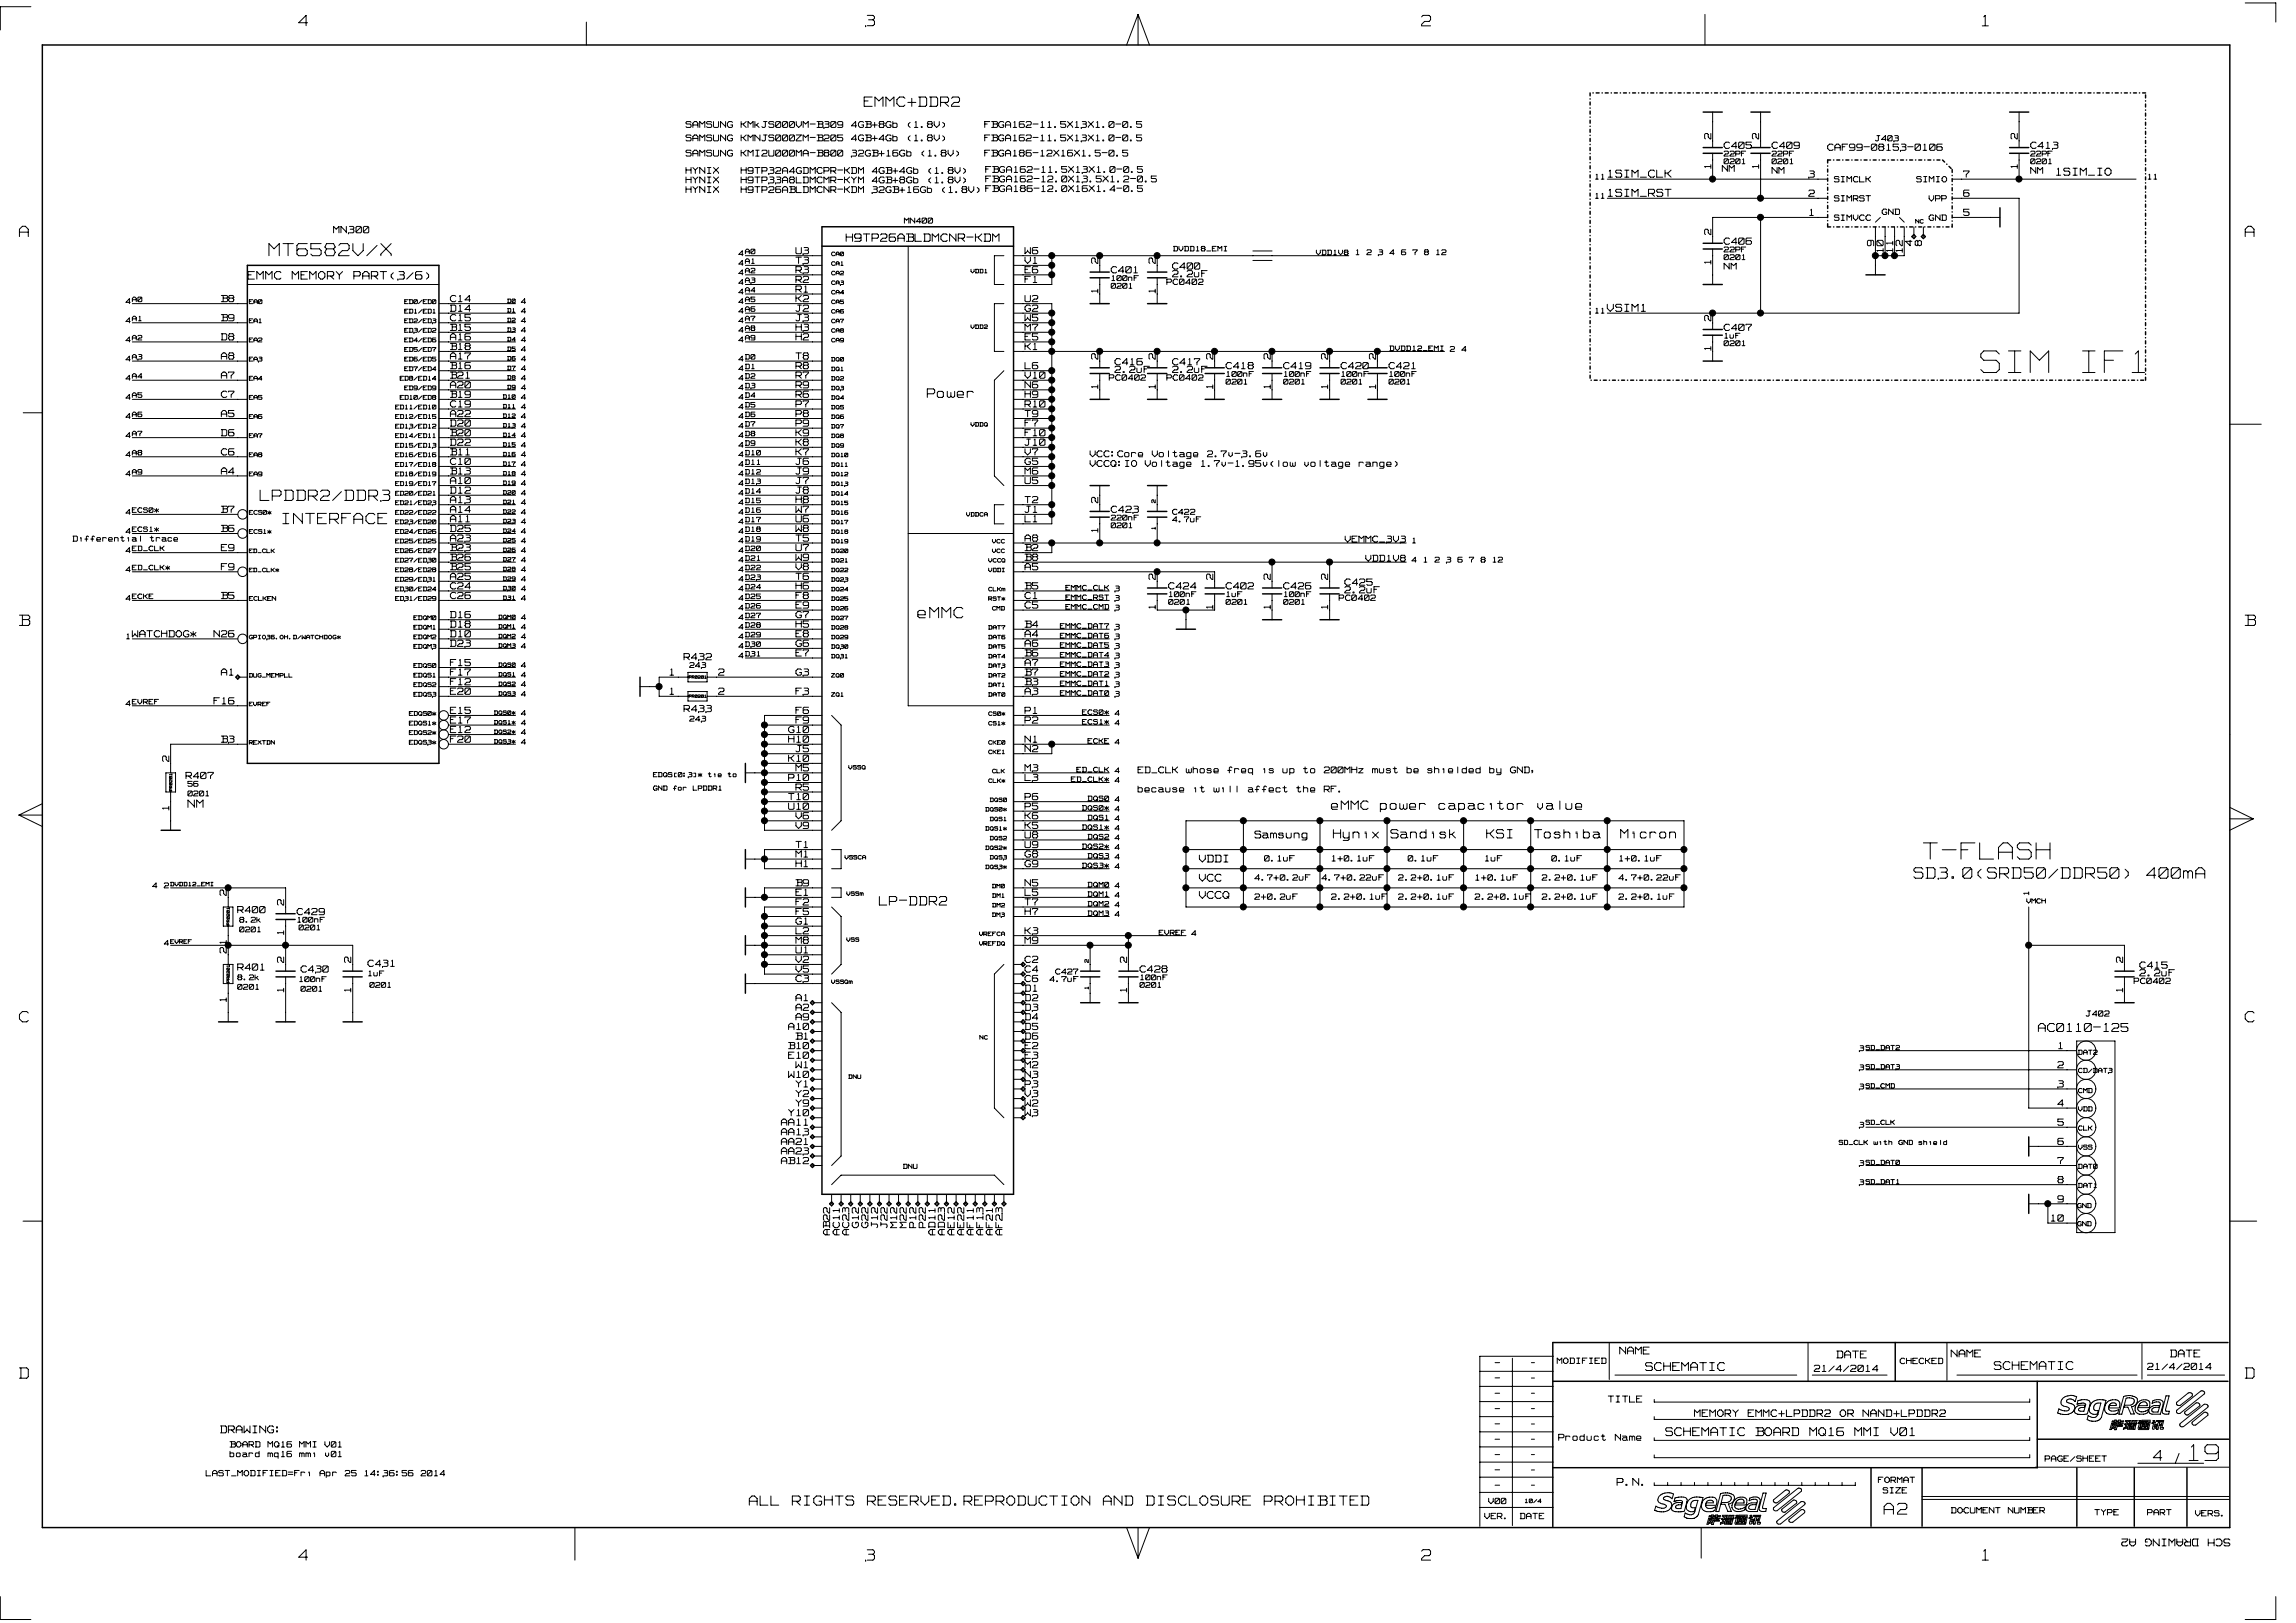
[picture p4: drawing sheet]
<svg xmlns="http://www.w3.org/2000/svg" width="297mm" height="210mm" viewBox="0 0 297 210" stroke-linecap="round" stroke-linejoin="round" font-family="sans-serif">
<defs><g id="words">
<g font-size="5.3" fill="#fff">
<text x="256.3" y="48.6">SIM</text>
<text x="269" y="48.6">IF1</text>
</g>
<text font-size="4" fill="#fff" x="248.8" y="111.6">T-FLASH</text>
<text font-size="3.8" fill="#fff" x="283.2" y="189.4">19</text>
<text font-size="3" fill="#fff" x="34.8" y="33.4">MT6582V/X</text>
<text font-size="2.7" fill="#fff" x="243.8" y="196.2">A 2</text>
<g font-size="2.6" fill="#fff">
<text x="183.9" y="3.6">2</text>
<text x="256.5" y="3.6">1</text>
<text x="247.6" y="113.9">SD3.0(SRD50/DDR50)</text>
<text x="277.4" y="113.9">400mA</text>
<text x="183.9" y="202.1">2</text>
<text x="256.5" y="202.1">1</text>
</g>
<g font-size="2.5" fill="#fff">
<text x="38.6" y="3.6">4</text>
<text x="112" y="3.6">3</text>
<text x="2.5" y="30.9">A</text>
<text x="290.5" y="30.9">A</text>
<text x="33.7" y="65">LPDDR2/DDR3</text>
<text x="36.6" y="68">INTERFACE</text>
<text x="2.5" y="81.2">B</text>
<text x="118.7" y="80.2">eMMC</text>
<text x="290.5" y="81.2">B</text>
<text x="2.5" y="132.5">C</text>
<text x="290.5" y="132.5">C</text>
<text x="2.5" y="178.6">D</text>
<text x="290.5" y="178.6">D</text>
<text x="38.6" y="202.1">4</text>
<text x="112" y="202.1">3</text>
</g>
<text font-size="2.4" fill="#fff" x="278.6" y="189.2">4</text>
<g font-size="2.3" fill="#fff">
<text x="111.8" y="14">EMMC+DDR2</text>
<text x="96.9" y="194.9">ALL RIGHTS RESERVED.REPRODUCTION</text>
<text x="142.3" y="194.9">AND DISCLOSURE</text>
<text x="163" y="194.9">PROHIBITED</text>
</g>
<g font-size="2.1" fill="#fff">
<text x="120" y="51.6">Power</text>
<text x="172.3" y="104.9">eMMC power</text>
<text x="186" y="104.9">capacitor</text>
<text x="198.5" y="104.9">value</text>
<text x="172.5" y="108.6">Hynix</text>
<text x="179.9" y="108.6">Sandisk</text>
<text x="192.3" y="108.6">KSI</text>
<text x="198.5" y="108.6">Toshiba</text>
<text x="209.7" y="108.6">Micron</text>
<text x="113.8" y="117.3">LP-DDR2</text>
</g>
<text font-size="2" fill="#fff" x="288.5" y="198.9" transform="rotate(180 288.5 198.9)">SCH DRAWING A2</text>
<g font-size="1.9" fill="#fff">
<text x="263.7" y="133.6">AC0110-125</text>
<text x="212.9" y="177.5">SCHEMATIC</text>
<text x="258" y="177.4">SCHEMATIC</text>
<text x="215.5" y="185.9">SCHEMATIC</text>
<text x="227.1" y="185.9">BOARD</text>
<text x="234.1" y="185.9">MQ16 MMI V01</text>
</g>
<g font-size="1.8" fill="#fff">
<text x="221.6" y="18" transform="rotate(-90 221.6 18)">2</text>
<text x="227.8" y="18" transform="rotate(-90 227.8 18)">2</text>
<text x="261.3" y="18" transform="rotate(-90 261.3 18)">2</text>
<text x="221.6" y="21.8" transform="rotate(-90 221.6 21.8)">1</text>
<text x="227.8" y="21.8" transform="rotate(-90 227.8 21.8)">1</text>
<text x="261.3" y="21.8" transform="rotate(-90 261.3 21.8)">1</text>
<text x="109.5" y="31.4">H9TP26ABLDMCNR-KDM</text>
<text x="142.3" y="34.1" transform="rotate(-90 142.3 34.1)">2</text>
<text x="149.7" y="34.1" transform="rotate(-90 149.7 34.1)">2</text>
<text x="221.6" y="34.2" transform="rotate(-90 221.6 34.2)">1</text>
<text x="221.6" y="30.4" transform="rotate(-90 221.6 30.4)">2</text>
<text x="242.7" y="31.8" transform="rotate(-90 242.7 31.8)">9</text>
<text x="243.9" y="32.6" transform="rotate(-90 243.9 32.6)">10</text>
<text x="245.1" y="32.6" transform="rotate(-90 245.1 32.6)">11</text>
<text x="246.4" y="32.6" transform="rotate(-90 246.4 32.6)">12</text>
<text x="247.6" y="31.8" transform="rotate(-90 247.6 31.8)">4</text>
<text x="248.9" y="31.8" transform="rotate(-90 248.9 31.8)">8</text>
<text x="32.1" y="36.3">EMMC</text>
<text x="37.7" y="36.3">MEMORY</text>
<text x="45.5" y="36.3">PART(3/6)</text>
<text x="142.3" y="37.9" transform="rotate(-90 142.3 37.9)">1</text>
<text x="149.7" y="37.9" transform="rotate(-90 149.7 37.9)">1</text>
<text x="221.6" y="41.5" transform="rotate(-90 221.6 41.5)">2</text>
<text x="142.3" y="46.5" transform="rotate(-90 142.3 46.5)">2</text>
<text x="149.7" y="46.5" transform="rotate(-90 149.7 46.5)">2</text>
<text x="157.2" y="46.5" transform="rotate(-90 157.2 46.5)">2</text>
<text x="164.6" y="46.5" transform="rotate(-90 164.6 46.5)">2</text>
<text x="172" y="46.5" transform="rotate(-90 172 46.5)">2</text>
<text x="178.2" y="46.5" transform="rotate(-90 178.2 46.5)">2</text>
<text x="221.6" y="45.3" transform="rotate(-90 221.6 45.3)">1</text>
<text x="142.3" y="50.3" transform="rotate(-90 142.3 50.3)">1</text>
<text x="149.7" y="50.3" transform="rotate(-90 149.7 50.3)">1</text>
<text x="157.2" y="50.3" transform="rotate(-90 157.2 50.3)">1</text>
<text x="164.6" y="50.3" transform="rotate(-90 164.6 50.3)">1</text>
<text x="172" y="50.3" transform="rotate(-90 172 50.3)">1</text>
<text x="178.2" y="50.3" transform="rotate(-90 178.2 50.3)">1</text>
<text x="142.3" y="65" transform="rotate(-90 142.3 65)">2</text>
<text x="142.3" y="68.9" transform="rotate(-90 142.3 68.9)">1</text>
<text x="149.7" y="75" transform="rotate(-90 149.7 75)">2</text>
<text x="157.2" y="75" transform="rotate(-90 157.2 75)">2</text>
<text x="164.6" y="75" transform="rotate(-90 164.6 75)">2</text>
<text x="172" y="75" transform="rotate(-90 172 75)">2</text>
<text x="149.7" y="78.8" transform="rotate(-90 149.7 78.8)">1</text>
<text x="157.2" y="78.8" transform="rotate(-90 157.2 78.8)">1</text>
<text x="164.6" y="78.8" transform="rotate(-90 164.6 78.8)">1</text>
<text x="172" y="78.8" transform="rotate(-90 172 78.8)">1</text>
<text x="22.1" y="98.5" transform="rotate(-90 22.1 98.5)">2</text>
<text x="22.1" y="104.8" transform="rotate(-90 22.1 104.8)">1</text>
<text x="24.3" y="104.6">NM</text>
<text x="29.5" y="115.8" transform="rotate(-90 29.5 115.8)">2</text>
<text x="37" y="117.1" transform="rotate(-90 37 117.1)">2</text>
<text x="29.5" y="123.3" transform="rotate(-90 29.5 123.3)">2</text>
<text x="29.5" y="122.2" transform="rotate(-90 29.5 122.2)">1</text>
<text x="37" y="124.5" transform="rotate(-90 37 124.5)">2</text>
<text x="37" y="120.9" transform="rotate(-90 37 120.9)">1</text>
<text x="45.7" y="124.5" transform="rotate(-90 45.7 124.5)">2</text>
<text x="146" y="124.5" transform="rotate(-90 146 124.5)">2</text>
<text x="274.9" y="124.5" transform="rotate(-90 274.9 124.5)">2</text>
<text x="29.5" y="129.6" transform="rotate(-90 29.5 129.6)">1</text>
<text x="37" y="128.3" transform="rotate(-90 37 128.3)">1</text>
<text x="45.7" y="128.3" transform="rotate(-90 45.7 128.3)">1</text>
<text x="146" y="128.3" transform="rotate(-90 146 128.3)">1</text>
<text x="274.9" y="128.3" transform="rotate(-90 274.9 128.3)">1</text>
<text x="107.6" y="159.8" transform="rotate(-90 107.6 159.8)">AB22</text>
<text x="108.9" y="159.8" transform="rotate(-90 108.9 159.8)">AC11</text>
<text x="110.1" y="159.8" transform="rotate(-90 110.1 159.8)">AC23</text>
<text x="111.3" y="158.8" transform="rotate(-90 111.3 158.8)">G12</text>
<text x="112.6" y="158.8" transform="rotate(-90 112.6 158.8)">G22</text>
<text x="113.8" y="158.8" transform="rotate(-90 113.8 158.8)">J12</text>
<text x="115" y="158.8" transform="rotate(-90 115 158.8)">J22</text>
<text x="116.3" y="158.8" transform="rotate(-90 116.3 158.8)">M12</text>
<text x="117.5" y="158.8" transform="rotate(-90 117.5 158.8)">M22</text>
<text x="118.8" y="158.8" transform="rotate(-90 118.8 158.8)">P12</text>
<text x="120" y="158.8" transform="rotate(-90 120 158.8)">P22</text>
<text x="121.2" y="159.8" transform="rotate(-90 121.2 159.8)">AD11</text>
<text x="122.5" y="159.8" transform="rotate(-90 122.5 159.8)">AD23</text>
<text x="123.7" y="159.8" transform="rotate(-90 123.7 159.8)">AE12</text>
<text x="125" y="159.8" transform="rotate(-90 125 159.8)">AE22</text>
<text x="126.2" y="159.8" transform="rotate(-90 126.2 159.8)">AF11</text>
<text x="127.4" y="159.8" transform="rotate(-90 127.4 159.8)">AF13</text>
<text x="128.7" y="159.8" transform="rotate(-90 128.7 159.8)">AF21</text>
<text x="129.9" y="159.8" transform="rotate(-90 129.9 159.8)">AF23</text>
</g>
<g font-size="1.7" fill="#fff">
<text x="208.1" y="23.1">1SIM_CLK</text>
<text x="266.1" y="22.9">1SIM_IO</text>
<text x="208.1" y="25.6">1SIM_RST</text>
<text x="207.9" y="40.5">VSIM1</text>
<text x="155.2" y="111.7">VDDI</text>
<text x="162.3" y="108.6">Samsung</text>
<text x="155.2" y="114.2">VCC</text>
<text x="155.2" y="116.4">VCCQ</text>
<text x="209.5" y="175.3">NAME</text>
<text x="237.6" y="175.8">DATE</text>
<text x="252.4" y="175.7">NAME</text>
<text x="280.8" y="175.7">DATE</text>
<text x="28.5" y="185.5">DRAWING:</text>
<text x="209.2" y="192.3">P.N.</text>
</g>
<g font-size="1.6" fill="#fff">
<text x="43.2" y="30.3">MN300</text>
<text x="219.2" y="183.4">MEMORY EMMC+LPDDR2</text>
<text x="237.7" y="183.4">OR NAND+LPDDR2</text>
</g>
<g font-size="1.5" fill="#fff">
<text x="88.7" y="16.6">SAMSUNG</text>
<text x="95.9" y="16.6">KMkJS000VM-B309</text>
<text x="110.1" y="16.6">4GB+8Gb</text>
<text x="117.2" y="16.6">(1.8V)</text>
<text x="127.4" y="16.6">FBGA162-11.5X13X1.0-0.5</text>
<text x="88.7" y="23.8">HYNIX</text>
<text x="88.7" y="18.4">SAMSUNG</text>
<text x="88.7" y="20.3">SAMSUNG</text>
<text x="88.7" y="22.6">HYNIX</text>
<text x="95.9" y="18.4">KMNJS000ZM-B205</text>
<text x="95.9" y="20.3">KMI2U000MA-B800</text>
<text x="95.9" y="23.8">H9TP33A8LDMCMR-KYM</text>
<text x="95.9" y="22.6">H9TP32A4GDMCPR-KDM</text>
<text x="110.1" y="18.4">4GB+4Gb</text>
<text x="110.1" y="20.3">32GB+16Gb</text>
<text x="112.7" y="23.8">4GB+8Gb</text>
<text x="112.7" y="22.6">4GB+4Gb</text>
<text x="117.2" y="18.4">(1.8V)</text>
<text x="119" y="20.3">(1.8V)</text>
<text x="119.9" y="23.8">(1.8V)</text>
<text x="119.9" y="22.6">(1.8V)</text>
<text x="127.4" y="18.4">FBGA162-11.5X13X1.0-0.5</text>
<text x="127.4" y="20.3">FBGA186-12X16X1.5-0.5</text>
<text x="127.5" y="22.5">FBGA162-11.5X13X1.0-0.5</text>
<text x="127.5" y="23.7">FBGA162-12.0X13.5X1.2-0.5</text>
<text x="222.8" y="22.3">NM</text>
<text x="223.1" y="19.3">C405</text>
<text x="229.3" y="22.6">NM</text>
<text x="229.3" y="19.3">C409</text>
<text x="234" y="23.1">3</text>
<text x="236.4" y="19.6">CAF99-08153-0106</text>
<text x="254" y="23.1">7</text>
<text x="262.7" y="19.3">C413</text>
<text x="262.7" y="22.6">NM</text>
<text x="88.7" y="25.1">HYNIX</text>
<text x="95.9" y="25.1">H9TP26ABLDMCNR-KDM</text>
<text x="112.7" y="25.1">32GB+16Gb</text>
<text x="121.6" y="25.1">(1.8V) FBGA186-12.0X16X1.4-0.5</text>
<text x="234" y="25.5">2</text>
<text x="234.1" y="28">1</text>
<text x="254" y="25.5">6</text>
<text x="254" y="28">5</text>
<text x="103" y="35.5">R3</text>
<text x="103" y="34.2">T3</text>
<text x="103" y="33">U3</text>
<text x="132.6" y="33">W6</text>
<text x="132.6" y="34.2">V1</text>
<text x="132.6" y="35.5">E6</text>
<text x="143.8" y="35.5">C401</text>
<text x="151.7" y="35">C400</text>
<text x="151.7" y="36">2.2uF</text>
<text x="223.1" y="35">NM</text>
<text x="223.1" y="31.7">C406</text>
<text x="28.6" y="41.7">B9</text>
<text x="28.6" y="39.2">B8</text>
<text x="58.3" y="41.7">C15</text>
<text x="58.3" y="40.4">D14</text>
<text x="58.3" y="39.2">C14</text>
<text x="103" y="41.7">J3</text>
<text x="103" y="40.4">J2</text>
<text x="103" y="39.2">K2</text>
<text x="103" y="38">R1</text>
<text x="103" y="36.7">R2</text>
<text x="132.6" y="41.7">W5</text>
<text x="132.6" y="39.2">U2</text>
<text x="132.6" y="40.4">G2</text>
<text x="132.6" y="36.7">F1</text>
<text x="28.6" y="46.6">A8</text>
<text x="28.6" y="44.1">D8</text>
<text x="58.3" y="47.9">B16</text>
<text x="58.3" y="46.6">A17</text>
<text x="58.3" y="45.4">B18</text>
<text x="58.3" y="44.1">A16</text>
<text x="58.3" y="42.9">B15</text>
<text x="103" y="47.9">R8</text>
<text x="103" y="46.6">T8</text>
<text x="103" y="44.1">H2</text>
<text x="103" y="42.9">H3</text>
<text x="132.6" y="47.9">L6</text>
<text x="132.6" y="42.9">M7</text>
<text x="132.6" y="45.4">K1</text>
<text x="132.6" y="44.1">E5</text>
<text x="144.2" y="47.3">C416</text>
<text x="151.7" y="47.3">C417</text>
<text x="158.6" y="47.9">C418</text>
<text x="166.1" y="47.9">C419</text>
<text x="173.5" y="47.9">C420</text>
<text x="179.7" y="47.9">C421</text>
<text x="223.1" y="42.9">C407</text>
<text x="28.6" y="51.6">C7</text>
<text x="28.6" y="49.1">A7</text>
<text x="58.3" y="50.3">A20</text>
<text x="58.3" y="49.1">B21</text>
<text x="58.3" y="52.8">C19</text>
<text x="58.3" y="51.6">B19</text>
<text x="103" y="52.8">P7</text>
<text x="103" y="51.6">R6</text>
<text x="103" y="50.3">R9</text>
<text x="103" y="49.1">R7</text>
<text x="132.6" y="52.8">R10</text>
<text x="132.6" y="50.3">N6</text>
<text x="132.6" y="51.6">H9</text>
<text x="132.6" y="49.1">V10</text>
<text x="144.2" y="48.3">2.2uF</text>
<text x="151.7" y="48.3">2.2uF</text>
<text x="28.6" y="59">C6</text>
<text x="28.6" y="56.5">D6</text>
<text x="28.6" y="54.1">A5</text>
<text x="58.3" y="59">B11</text>
<text x="58.3" y="57.8">D22</text>
<text x="58.3" y="56.5">B20</text>
<text x="58.3" y="55.3">D20</text>
<text x="58.3" y="54.1">A22</text>
<text x="103" y="57.8">K8</text>
<text x="103" y="56.5">K9</text>
<text x="103" y="55.3">P9</text>
<text x="103" y="54.1">P8</text>
<text x="103" y="59">K7</text>
<text x="132.6" y="57.8">J10</text>
<text x="132.6" y="59">V7</text>
<text x="132.6" y="56.5">F10</text>
<text x="132.6" y="55.3">F7</text>
<text x="132.6" y="54.1">T9</text>
<text x="141" y="59.2">VCC:Core</text>
<text x="149" y="59.2">Voltage</text>
<text x="156.1" y="59.2">2.7v-3.6v</text>
<text x="28.6" y="61.5">A4</text>
<text x="58.3" y="65.2">A13</text>
<text x="58.3" y="64">D12</text>
<text x="58.3" y="62.7">A10</text>
<text x="58.3" y="61.5">B13</text>
<text x="58.3" y="60.2">C10</text>
<text x="103" y="65.2">H8</text>
<text x="103" y="64">J8</text>
<text x="103" y="62.7">J7</text>
<text x="103" y="61.5">J9</text>
<text x="103" y="60.2">J6</text>
<text x="132.6" y="61.5">M6</text>
<text x="132.6" y="60.2">G5</text>
<text x="132.6" y="62.7">U5</text>
<text x="132.6" y="65.2">T2</text>
<text x="141" y="60.5">VCCQ:IO</text>
<text x="148.1" y="60.5">Voltage</text>
<text x="155.3" y="60.5">1.7v-1.95v(low</text>
<text x="168.6" y="60.5">voltage</text>
<text x="175.7" y="60.5">range)</text>
<text x="28.6" y="71.4">E9</text>
<text x="28.6" y="68.9">B6</text>
<text x="28.6" y="66.4">B7</text>
<text x="58.3" y="71.4">B23</text>
<text x="58.3" y="70.2">A23</text>
<text x="58.3" y="68.9">D25</text>
<text x="58.3" y="67.7">A11</text>
<text x="58.3" y="66.4">A14</text>
<text x="103" y="71.4">U7</text>
<text x="103" y="70.2">T5</text>
<text x="103" y="68.9">W8</text>
<text x="103" y="67.7">U6</text>
<text x="103" y="66.4">W7</text>
<text x="132.6" y="67.7">L1</text>
<text x="132.6" y="66.4">J1</text>
<text x="132.6" y="71.4">B2</text>
<text x="132.6" y="70.2">A8</text>
<text x="143.8" y="66.4">C423</text>
<text x="174" y="70.3">VEMMC_3V3</text>
<text x="28.6" y="73.9">F9</text>
<text x="28.6" y="77.6">B5</text>
<text x="58.3" y="77.6">C26</text>
<text x="58.3" y="76.3">C24</text>
<text x="58.3" y="75.1">A25</text>
<text x="58.3" y="73.9">B25</text>
<text x="58.3" y="72.6">B26</text>
<text x="103" y="77.6">F8</text>
<text x="103" y="76.3">H6</text>
<text x="103" y="75.1">T6</text>
<text x="103" y="73.9">V8</text>
<text x="103" y="72.6">W9</text>
<text x="132.6" y="73.9">A5</text>
<text x="132.6" y="72.6">B8</text>
<text x="132.6" y="77.6">C1</text>
<text x="132.6" y="76.3">B5</text>
<text x="151.2" y="76.3">C424</text>
<text x="158.6" y="76.3">C402</text>
<text x="166.1" y="76.3">C426</text>
<text x="174" y="75.9">C425</text>
<text x="174" y="76.9">2.2uF</text>
<text x="176.7" y="72.7">VDD1V8</text>
<text x="17.1" y="82.5">WATCHDOG*</text>
<text x="27.7" y="82.5">N26</text>
<text x="58.3" y="83.8">D23</text>
<text x="58.3" y="82.5">D10</text>
<text x="58.3" y="81.3">D18</text>
<text x="58.3" y="80.1">D16</text>
<text x="103" y="83.8">G6</text>
<text x="103" y="82.5">E8</text>
<text x="103" y="81.3">H5</text>
<text x="103" y="80.1">G7</text>
<text x="103" y="78.8">E9</text>
<text x="132.6" y="81.3">B4</text>
<text x="132.6" y="82.5">A4</text>
<text x="132.6" y="83.8">A6</text>
<text x="132.6" y="78.8">C5</text>
<text x="28.6" y="87.5">A1</text>
<text x="58.3" y="90">E20</text>
<text x="58.3" y="88.8">F12</text>
<text x="58.3" y="87.5">F17</text>
<text x="58.3" y="86.3">F15</text>
<text x="86.7" y="87.5">1</text>
<text x="86.7" y="90">1</text>
<text x="88.5" y="85.5">R432</text>
<text x="93" y="87.5">2</text>
<text x="93" y="90">2</text>
<text x="103" y="85">E7</text>
<text x="103" y="90">F3</text>
<text x="103" y="87.5">G3</text>
<text x="132.6" y="85">B6</text>
<text x="132.6" y="86.3">A7</text>
<text x="132.6" y="87.5">B7</text>
<text x="132.6" y="88.8">B3</text>
<text x="132.6" y="90">A3</text>
<text x="27.7" y="91.2">F16</text>
<text x="58.3" y="94.9">E12</text>
<text x="58.3" y="93.7">E17</text>
<text x="58.3" y="92.5">E15</text>
<text x="88.5" y="92.2">R433</text>
<text x="102" y="94.9">G10</text>
<text x="103" y="93.7">F9</text>
<text x="103" y="92.5">F6</text>
<text x="132.6" y="93.7">P2</text>
<text x="132.6" y="92.5">P1</text>
<text x="24.1" y="100.9">R407</text>
<text x="28.6" y="96.2">B3</text>
<text x="58.3" y="96.2">F20</text>
<text x="102" y="101.1">P10</text>
<text x="102" y="98.7">K10</text>
<text x="102" y="96.2">H10</text>
<text x="103" y="99.9">M5</text>
<text x="103" y="97.4">J5</text>
<text x="132.6" y="101.1">L3</text>
<text x="132.6" y="99.9">M3</text>
<text x="132.6" y="97.4">N2</text>
<text x="132.6" y="96.2">N1</text>
<text x="147.2" y="100.1">ED_CLK</text>
<text x="153.5" y="100.1">whose</text>
<text x="158.8" y="100.1">freq</text>
<text x="163.2" y="100.1">is up to 200MHz</text>
<text x="177.5" y="100.1">must</text>
<text x="181.9" y="100.1">be shielded</text>
<text x="192.6" y="100.1">by GND,</text>
<text x="102" y="103.6">T10</text>
<text x="102" y="104.9">U10</text>
<text x="103" y="102.4">R5</text>
<text x="103" y="107.3">V9</text>
<text x="103" y="106.1">V6</text>
<text x="132.6" y="107.3">K5</text>
<text x="132.6" y="106.1">K6</text>
<text x="132.6" y="104.9">P5</text>
<text x="132.6" y="103.6">P6</text>
<text x="147.2" y="102.6">because</text>
<text x="154.3" y="102.6">it will</text>
<text x="161.5" y="102.6">affect</text>
<text x="167.7" y="102.6">the</text>
<text x="171.2" y="102.6">RF.</text>
<text x="103" y="112.3">H1</text>
<text x="103" y="111">M1</text>
<text x="103" y="109.8">T1</text>
<text x="132.6" y="112.3">G9</text>
<text x="132.6" y="111">G8</text>
<text x="132.6" y="109.8">U9</text>
<text x="132.6" y="108.6">U8</text>
<text x="30.8" y="118.2">R400</text>
<text x="38.4" y="118.5">C429</text>
<text x="103" y="116">E1</text>
<text x="103" y="114.8">B9</text>
<text x="103" y="119.7">G1</text>
<text x="103" y="118.5">F5</text>
<text x="103" y="117.2">F2</text>
<text x="132.6" y="118.5">H7</text>
<text x="132.6" y="117.2">T7</text>
<text x="132.6" y="116">L5</text>
<text x="132.6" y="114.8">N5</text>
<text x="30.8" y="125.7">R401</text>
<text x="38.9" y="125.9">C430</text>
<text x="47.6" y="125.2">C431</text>
<text x="103" y="125.9">V5</text>
<text x="103" y="124.7">V2</text>
<text x="103" y="123.4">U1</text>
<text x="103" y="122.2">M8</text>
<text x="103" y="121">L2</text>
<text x="132.6" y="125.9">C4</text>
<text x="132.6" y="124.7">C2</text>
<text x="132.6" y="122.2">M9</text>
<text x="132.6" y="121">K3</text>
<text x="147.5" y="125.9">C428</text>
<text x="276.8" y="125.4">C415</text>
<text x="103" y="127.1">C3</text>
<text x="103" y="130.9">A2</text>
<text x="103" y="129.6">A1</text>
<text x="132.6" y="130.9">D3</text>
<text x="132.6" y="129.6">D2</text>
<text x="132.6" y="128.4">D1</text>
<text x="132.6" y="127.1">C6</text>
<text x="276.8" y="126.4">2.2uF</text>
<text x="102" y="137.1">E10</text>
<text x="102" y="135.8">B10</text>
<text x="102" y="133.3">A10</text>
<text x="103" y="134.6">B1</text>
<text x="103" y="132.1">A9</text>
<text x="132.6" y="135.8">E2</text>
<text x="132.6" y="134.6">D6</text>
<text x="132.6" y="133.3">D5</text>
<text x="132.6" y="132.1">D4</text>
<text x="132.6" y="137.1">E3</text>
<text x="266.3" y="135.8">1</text>
<text x="102" y="139.6">W10</text>
<text x="103" y="140.8">Y1</text>
<text x="103" y="138.3">W1</text>
<text x="103" y="143.3">Y9</text>
<text x="103" y="142">Y2</text>
<text x="132.6" y="143.3">W2</text>
<text x="132.6" y="142">V3</text>
<text x="132.6" y="140.8">P3</text>
<text x="132.6" y="139.6">N3</text>
<text x="132.6" y="138.3">M2</text>
<text x="266.2" y="143.3">4</text>
<text x="266.2" y="140.8">3</text>
<text x="266.2" y="138.3">2</text>
<text x="101.1" y="149.5">AA23</text>
<text x="101.1" y="148.2">AA21</text>
<text x="101.1" y="147">AA13</text>
<text x="101.1" y="145.7">AA11</text>
<text x="102" y="144.5">Y10</text>
<text x="132.6" y="144.5">W3</text>
<text x="266.2" y="148.2">6</text>
<text x="266.2" y="145.7">5</text>
<text x="101.1" y="150.7">AB12</text>
<text x="266.2" y="155.7">9</text>
<text x="266.2" y="153.2">8</text>
<text x="266.2" y="150.7">7</text>
<text x="265.4" y="158.1">10</text>
<text x="234.7" y="177.6">21/4/2014</text>
<text x="277.8" y="177.3">21/4/2014</text>
<text x="208.1" y="181.5">TITLE</text>
<text x="201.7" y="186.5">Product</text>
<text x="208.9" y="186.5">Name</text>
</g>
<text font-size="1.4" fill="#fff" x="262.7" y="115.8" transform="rotate(-90 262.7 115.8)">1</text>
<g font-size="1.3" fill="#fff">
<text x="237.3" y="23.7">SIMCLK</text>
<text x="242.6" y="18.4">J403</text>
<text x="248" y="23.7">SIMIO</text>
<text x="117" y="29">MN400</text>
<text x="237.3" y="26.2">SIMRST</text>
<text x="237.3" y="28.7">SIMVCC</text>
<text x="243.5" y="27.9">GND</text>
<text x="249.6" y="26.2">VPP</text>
<text x="249.6" y="28.7">GND</text>
<text x="151" y="37">PC0402</text>
<text x="143.5" y="49.3">PC0402</text>
<text x="151" y="49.3">PC0402</text>
<text x="9.4" y="70.1">Differential</text>
<text x="19.3" y="70.1">trace</text>
<text x="151.7" y="66.7">C422</text>
<text x="151.7" y="67.6">4.7uF</text>
<text x="173.2" y="77.8">PC0402</text>
<text x="163.6" y="111.5">0.1uF</text>
<text x="172.3" y="111.5">1+0.1uF</text>
<text x="182.2" y="111.5">0.1uF</text>
<text x="192.2" y="111.5">1uF</text>
<text x="200.8" y="111.5">0.1uF</text>
<text x="209.5" y="111.5">1+0.1uF</text>
<text x="162.3" y="116.5">2+0.2uF</text>
<text x="162.3" y="114">4.7+0.2uF</text>
<text x="171" y="114">4.7+0.22uF</text>
<text x="172.3" y="116.5">2.2+0.1uF</text>
<text x="180.9" y="114">2.2+0.1uF</text>
<text x="180.9" y="116.5">2.2+0.1uF</text>
<text x="190.8" y="116.5">2.2+0.1uF</text>
<text x="190.9" y="114">1+0.1uF</text>
<text x="199.5" y="114">2.2+0.1uF</text>
<text x="199.5" y="116.5">2.2+0.1uF</text>
<text x="209.4" y="116.5">2.2+0.1uF</text>
<text x="209.4" y="114">4.7+0.22uF</text>
<text x="135.8" y="127.1">4.7uF</text>
<text x="136.6" y="126.2">C427</text>
<text x="269.9" y="131.6">J402</text>
<text x="276.1" y="127.4">PC0402</text>
<text x="193.4" y="178.8">-</text>
<text x="201.5" y="176.6">MODIFIED</text>
<text x="245.8" y="176.6">CHECKED</text>
<text x="193.4" y="180.8">-</text>
<text x="193.4" y="184.8">-</text>
<text x="26.7" y="191.1">LAST_MODIFIED=Fri</text>
<text x="29.8" y="188.6">board mq16 mmi v01</text>
<text x="29.8" y="187.4">BOARD MQ16 MMI V01</text>
<text x="41.1" y="191.1">Apr 25 14:36:56</text>
<text x="54" y="191.1">2014</text>
<text x="193.4" y="186.8">-</text>
<text x="193.4" y="190.7">-</text>
<text x="243" y="192">FORMAT</text>
<text x="264.6" y="189.2">PAGE/SHEET</text>
<text x="192.1" y="196.6">VER.</text>
<text x="192.6" y="194.7">V00</text>
<text x="193.4" y="192.7">-</text>
<text x="196.7" y="196.6">DATE</text>
<text x="243.6" y="193.3">SIZE</text>
<text x="252.5" y="195.9">DOCUMENT</text>
<text x="259.7" y="195.9">NUMBER</text>
<text x="271" y="196.2">TYPE</text>
<text x="277.8" y="196.2">PART</text>
<text x="284" y="196.3">VERS.</text>
</g>
<g font-size="1.2" fill="#fff">
<text x="206.4" y="23.3">11</text>
<text x="223.1" y="21.3">0201</text>
<text x="223.1" y="20.3">22PF</text>
<text x="229.3" y="20.3">22PF</text>
<text x="229.3" y="21.3">0201</text>
<text x="262.7" y="21.3">0201</text>
<text x="262.7" y="20.3">22PF</text>
<text x="277.9" y="23.3">11</text>
<text x="206.4" y="25.8">11</text>
<text x="95.6" y="35.7">4</text>
<text x="95.6" y="34.5">4</text>
<text x="95.6" y="33.2">4</text>
<text x="175.4" y="33.1">1</text>
<text x="176.8" y="33.1">2</text>
<text x="178.3" y="33.1">3</text>
<text x="179.8" y="33.1">4</text>
<text x="181.3" y="33.1">6</text>
<text x="182.8" y="33.1">7</text>
<text x="184.3" y="33.1">8</text>
<text x="185.8" y="33.1">12</text>
<text x="223.1" y="33.7">0201</text>
<text x="223.1" y="32.7">22PF</text>
<text x="16.3" y="39.4">4</text>
<text x="16.3" y="41.9">4</text>
<text x="67.4" y="40.7">4</text>
<text x="67.4" y="39.4">4</text>
<text x="67.4" y="41.9">4</text>
<text x="95.6" y="38.2">4 A4</text>
<text x="95.6" y="40.7">4 A6</text>
<text x="95.6" y="39.4">4</text>
<text x="95.6" y="37">4</text>
<text x="95.6" y="41.9">4</text>
<text x="143.8" y="37.4">0201</text>
<text x="143.8" y="36.4">100nF</text>
<text x="206.4" y="40.7">11</text>
<text x="16.3" y="44.4">4</text>
<text x="16.3" y="46.9">4</text>
<text x="67.4" y="45.6">4</text>
<text x="67.4" y="43.1">4</text>
<text x="67.4" y="46.9">4</text>
<text x="67.4" y="44.4">4</text>
<text x="95.6" y="43.1">4 A8</text>
<text x="95.6" y="44.4">4</text>
<text x="95.6" y="46.9">4</text>
<text x="187.6" y="45.6">2</text>
<text x="189.1" y="45.6">4</text>
<text x="223.1" y="44.9">0201</text>
<text x="223.1" y="43.9">1uF</text>
<text x="16.3" y="51.8">4</text>
<text x="16.3" y="49.3">4</text>
<text x="67.4" y="53.1">4</text>
<text x="67.4" y="48.1">4</text>
<text x="67.4" y="49.3">4</text>
<text x="67.4" y="50.6">4</text>
<text x="67.4" y="51.8">4</text>
<text x="95.6" y="51.8">4</text>
<text x="95.6" y="48.1">4</text>
<text x="95.6" y="49.3">4</text>
<text x="95.6" y="50.6">4</text>
<text x="95.6" y="53.1">4</text>
<text x="158.6" y="49.8">0201</text>
<text x="158.7" y="48.9">100nF</text>
<text x="166.1" y="49.8">0201</text>
<text x="166.2" y="48.9">100nF</text>
<text x="173.5" y="49.8">0201</text>
<text x="173.6" y="48.9">100nF</text>
<text x="179.7" y="49.8">0201</text>
<text x="179.8" y="48.9">100nF</text>
<text x="16.3" y="54.3">4 A6</text>
<text x="16.3" y="59.2">4 A8</text>
<text x="16.3" y="56.8">4 A7</text>
<text x="67.4" y="55.5">4</text>
<text x="67.4" y="56.8">4</text>
<text x="67.4" y="58">4</text>
<text x="67.4" y="54.3">4</text>
<text x="67.4" y="59.2">4</text>
<text x="95.6" y="56.8">4 D8</text>
<text x="95.6" y="55.5">4</text>
<text x="95.6" y="59.2">4 D10</text>
<text x="95.6" y="58">4</text>
<text x="95.6" y="54.3">4 D6</text>
<text x="16.3" y="61.7">4 A9</text>
<text x="67.4" y="63">4</text>
<text x="67.4" y="65.4">4</text>
<text x="67.4" y="64.2">4</text>
<text x="67.4" y="60.5">4</text>
<text x="67.4" y="61.7">4</text>
<text x="95.6" y="61.7">4 D12</text>
<text x="95.6" y="65.4">4</text>
<text x="95.6" y="63">4</text>
<text x="95.6" y="60.5">4</text>
<text x="95.6" y="64.2">4</text>
<text x="16.3" y="69.2">4</text>
<text x="16.3" y="66.7">4</text>
<text x="16.3" y="71.6">4</text>
<text x="67.4" y="66.7">4</text>
<text x="67.4" y="67.9">4</text>
<text x="67.4" y="69.2">4</text>
<text x="67.4" y="70.4">4</text>
<text x="67.4" y="71.6">4</text>
<text x="95.6" y="71.6">4</text>
<text x="95.6" y="70.4">4 D19</text>
<text x="95.6" y="69.2">4</text>
<text x="95.6" y="66.7">4</text>
<text x="95.6" y="67.9">4</text>
<text x="143.8" y="68.4">0201</text>
<text x="143.8" y="67.4">220nF</text>
<text x="182.7" y="70.4">1</text>
<text x="16.3" y="77.8">4 ECKE</text>
<text x="16.3" y="74.1">4</text>
<text x="67.4" y="75.4">4</text>
<text x="67.4" y="74.1">4</text>
<text x="67.4" y="76.6">4</text>
<text x="67.4" y="77.8">4</text>
<text x="67.4" y="72.9">4</text>
<text x="95.6" y="77.8">4 D25</text>
<text x="95.6" y="76.6">4</text>
<text x="95.6" y="75.4">4 D23</text>
<text x="95.6" y="74.1">4</text>
<text x="95.6" y="72.9">4 D21</text>
<text x="144.2" y="77.8">3</text>
<text x="144.2" y="76.6">3</text>
<text x="151.3" y="77.3">100nF</text>
<text x="158.7" y="77.3">1uF</text>
<text x="166.2" y="77.3">100nF</text>
<text x="182.7" y="72.9">4</text>
<text x="184.2" y="72.9">1</text>
<text x="185.6" y="72.9">2</text>
<text x="187.1" y="72.9">3</text>
<text x="188.6" y="72.9">6</text>
<text x="190.1" y="72.9">7</text>
<text x="191.6" y="72.9">8</text>
<text x="193.2" y="72.9">12</text>
<text x="16.4" y="82.8">1</text>
<text x="67.4" y="80.3">4</text>
<text x="67.4" y="81.6">4</text>
<text x="67.4" y="82.8">4</text>
<text x="95.6" y="79.1">4</text>
<text x="95.6" y="82.8">4</text>
<text x="95.6" y="81.6">4</text>
<text x="95.6" y="80.3">4</text>
<text x="144.2" y="79.1">3</text>
<text x="144.2" y="81.6">3</text>
<text x="144.2" y="82.8">3</text>
<text x="151.2" y="78.3">0201</text>
<text x="158.6" y="78.3">0201</text>
<text x="166.1" y="78.3">0201</text>
<text x="67.4" y="84">4</text>
<text x="67.4" y="86.5">4</text>
<text x="67.4" y="87.8">4</text>
<text x="67.4" y="89">4</text>
<text x="89.2" y="86.5">243</text>
<text x="95.6" y="85.3">4</text>
<text x="95.6" y="84">4</text>
<text x="144.2" y="87.8">3</text>
<text x="144.2" y="89">3</text>
<text x="144.2" y="84">3</text>
<text x="144.2" y="85.3">3</text>
<text x="144.2" y="86.5">3</text>
<text x="16.3" y="91.5">4 EVREF</text>
<text x="67.4" y="90.2">4</text>
<text x="67.4" y="92.7">4</text>
<text x="67.4" y="94">4</text>
<text x="67.4" y="95.2">4</text>
<text x="89.2" y="93.5">243</text>
<text x="144.2" y="94">4</text>
<text x="144.2" y="90.2">3</text>
<text x="144.2" y="92.7">4</text>
<text x="24.3" y="101.9">56</text>
<text x="67.4" y="96.4">4</text>
<text x="144.2" y="100.1">4</text>
<text x="144.2" y="96.4">4</text>
<text x="144.2" y="101.4">4</text>
<text x="24.3" y="103.1">0201</text>
<text x="144.2" y="105.1">4</text>
<text x="144.2" y="103.9">4</text>
<text x="144.2" y="106.3">4</text>
<text x="144.2" y="107.6">4</text>
<text x="144.2" y="112.5">4</text>
<text x="144.2" y="108.8">4</text>
<text x="144.2" y="110.1">4</text>
<text x="144.2" y="111.3">4</text>
<text x="19.7" y="115">4</text>
<text x="21.3" y="115">2</text>
<text x="31" y="119.5">8.2k</text>
<text x="38.5" y="119.5">100nF</text>
<text x="144.2" y="117.5">4</text>
<text x="144.2" y="115">4</text>
<text x="144.2" y="116.2">4</text>
<text x="144.2" y="118.7">4</text>
<text x="21.3" y="122.4">4</text>
<text x="31" y="120.7">0201</text>
<text x="38.7" y="120.5">0201</text>
<text x="154.2" y="121.2">4</text>
<text x="30.8" y="128.1">0201</text>
<text x="30.8" y="126.9">8.2k</text>
<text x="38.8" y="127.1">100nF</text>
<text x="38.9" y="128.4">0201</text>
<text x="47.7" y="126.4">1uF</text>
<text x="47.9" y="127.9">0201</text>
<text x="147.5" y="127.9">0201</text>
<text x="147.6" y="126.9">100nF</text>
<text x="240.6" y="136.1">3</text>
<text x="240.6" y="138.6">3</text>
<text x="240.6" y="141">3</text>
<text x="240.6" y="146">3</text>
<text x="240.6" y="150.9">3</text>
<text x="240.6" y="153.4">3</text>
</g>
<g font-size="1.1" fill="#fff">
<text x="96.4" y="34.2">A1</text>
<text x="96.4" y="32.9">A0</text>
<text x="96.4" y="35.4">A2</text>
<text x="151.8" y="32.6">DVDD18_EMI</text>
<text x="170.3" y="33.1">VDD1V8</text>
<text x="17.1" y="39.1">A0</text>
<text x="17.1" y="41.6">A1</text>
<text x="96.4" y="39.1">A5</text>
<text x="96.4" y="36.7">A3</text>
<text x="96.4" y="41.6">A7</text>
<text x="17.1" y="44.1">A2</text>
<text x="17.1" y="46.6">A3</text>
<text x="96.4" y="46.6">D0</text>
<text x="96.4" y="44.1">A9</text>
<text x="96.4" y="47.8">D1</text>
<text x="179.8" y="45.5">DVDD12_EMI</text>
<text x="17.1" y="51.5">A5</text>
<text x="17.1" y="49">A4</text>
<text x="96.4" y="51.5">D4</text>
<text x="96.4" y="49">D2</text>
<text x="96.4" y="50.3">D3</text>
<text x="96.4" y="52.8">D5</text>
<text x="96.4" y="57.7">D9</text>
<text x="96.4" y="55.2">D7</text>
<text x="96.4" y="65.2">D15</text>
<text x="96.4" y="62.7">D13</text>
<text x="96.4" y="60.2">D11</text>
<text x="96.4" y="63.9">D14</text>
<text x="17.1" y="68.9">ECS1*</text>
<text x="17.1" y="66.4">ECS0*</text>
<text x="17.1" y="71.4">ED_CLK</text>
<text x="96.4" y="67.6">D17</text>
<text x="96.4" y="71.4">D20</text>
<text x="96.4" y="68.9">D18</text>
<text x="96.4" y="66.4">D16</text>
<text x="17.1" y="73.8">ED_CLK*</text>
<text x="96.4" y="76.3">D24</text>
<text x="96.4" y="73.8">D22</text>
<text x="137.9" y="77.7">EMMC_RST</text>
<text x="137.9" y="76.4">EMMC_CLK</text>
<text x="96.4" y="82.5">D29</text>
<text x="96.4" y="81.3">D28</text>
<text x="96.4" y="80">D27</text>
<text x="96.4" y="83.7">D30</text>
<text x="96.4" y="78.8">D26</text>
<text x="137.2" y="82.6">EMMC_DAT6</text>
<text x="137.2" y="81.4">EMMC_DAT7</text>
<text x="137.2" y="83.9">EMMC_DAT5</text>
<text x="137.9" y="78.9">EMMC_CMD</text>
<text x="96.4" y="85">D31</text>
<text x="137.2" y="87.6">EMMC_DAT2</text>
<text x="137.2" y="88.8">EMMC_DAT1</text>
<text x="137.2" y="85.1">EMMC_DAT4</text>
<text x="137.2" y="86.3">EMMC_DAT3</text>
<text x="137.2" y="90.1">EMMC_DAT0</text>
<text x="140" y="93.8">ECS1*</text>
<text x="140" y="92.5">ECS0*</text>
<text x="138.6" y="101.2">ED_CLK*</text>
<text x="139.3" y="100">ED_CLK</text>
<text x="140.8" y="96.3">ECKE</text>
<text x="140" y="104.9">DQS0*</text>
<text x="140" y="107.4">DQS1*</text>
<text x="140.8" y="106.2">DQS1</text>
<text x="140.8" y="103.7">DQS0</text>
<text x="140" y="112.4">DQS3*</text>
<text x="140" y="109.9">DQS2*</text>
<text x="140.8" y="108.6">DQS2</text>
<text x="140.8" y="111.1">DQS3</text>
<text x="140.8" y="116.1">DQM1</text>
<text x="140.8" y="118.6">DQM3</text>
<text x="140.8" y="117.3">DQM2</text>
<text x="140.8" y="114.9">DQM0</text>
<text x="150" y="121.1">EVREF</text>
</g>
<g font-size="1" fill="#fff">
<text x="32.3" y="41.8">EA1</text>
<text x="32.3" y="39.4">EA0</text>
<text x="52.4" y="41.8">ED2/ED3</text>
<text x="52.4" y="40.6">ED1/ED1</text>
<text x="52.4" y="39.4">ED0/ED0</text>
<text x="32.3" y="46.8">EA3</text>
<text x="32.3" y="44.3">EA2</text>
<text x="52.4" y="43.1">ED3/ED2</text>
<text x="52.4" y="46.8">ED6/ED5</text>
<text x="52.4" y="45.6">ED5/ED7</text>
<text x="52.4" y="44.3">ED4/ED6</text>
<text x="32.3" y="49.3">EA4</text>
<text x="32.3" y="51.8">EA5</text>
<text x="51.2" y="53">ED11/ED10</text>
<text x="51.8" y="51.8">ED10/ED8</text>
<text x="51.8" y="49.3">ED8/ED14</text>
<text x="52.4" y="50.5">ED9/ED9</text>
<text x="52.4" y="48">ED7/ED4</text>
<text x="32.3" y="59.2">EA8</text>
<text x="32.3" y="54.2">EA6</text>
<text x="32.3" y="56.7">EA7</text>
<text x="51.2" y="59.2">ED16/ED16</text>
<text x="51.2" y="58">ED15/ED13</text>
<text x="51.2" y="56.7">ED14/ED11</text>
<text x="51.2" y="55.5">ED13/ED12</text>
<text x="51.2" y="54.2">ED12/ED15</text>
<text x="32.3" y="61.7">EA9</text>
<text x="51.2" y="60.4">ED17/ED18</text>
<text x="51.2" y="62.9">ED19/ED17</text>
<text x="51.2" y="61.7">ED18/ED19</text>
<text x="51.2" y="65.4">ED21/ED23</text>
<text x="51.2" y="64.2">ED20/ED21</text>
<text x="149.6" y="65" transform="rotate(-90 149.6 65)">2</text>
<text x="32.3" y="66.6">ECS0*</text>
<text x="32.3" y="69.1">ECS1*</text>
<text x="51.2" y="71.6">ED26/ED27</text>
<text x="51.2" y="70.3">ED25/ED25</text>
<text x="51.2" y="69.1">ED24/ED26</text>
<text x="51.2" y="67.9">ED23/ED20</text>
<text x="51.2" y="66.6">ED22/ED22</text>
<text x="149.6" y="68.5" transform="rotate(-90 149.6 68.5)">1</text>
<text x="32.3" y="77.8">ECLKEN</text>
<text x="51.2" y="77.8">ED31/ED29</text>
<text x="51.2" y="76.5">ED30/ED24</text>
<text x="51.2" y="75.3">ED29/ED31</text>
<text x="51.2" y="74.1">ED28/ED28</text>
<text x="51.2" y="72.8">ED27/ED30</text>
<text x="53.5" y="82.7">EDQM2</text>
<text x="53.5" y="84">EDQM3</text>
<text x="53.5" y="81.5">EDQM1</text>
<text x="53.5" y="80.3">EDQM0</text>
<text x="53.5" y="87.7">EDQS1</text>
<text x="53.5" y="86.4">EDQS0</text>
<text x="53.5" y="88.9">EDQS2</text>
<text x="53" y="92.6">EDQS0*</text>
<text x="53" y="93.9">EDQS1*</text>
<text x="53" y="95.1">EDQS2*</text>
<text x="53.5" y="90.2">EDQS3</text>
<text x="53" y="96.4">EDQS3*</text>
<text x="84.5" y="100.6">EDQS[0:3]*</text>
<text x="91.5" y="100.6">tie to</text>
<text x="84.5" y="102.3">GND for LPDDR1</text>
<text x="262.2" y="116.9">VMCH</text>
<text x="140.9" y="124.5" transform="rotate(-90 140.9 124.5)">2</text>
<text x="140.9" y="128" transform="rotate(-90 140.9 128)">1</text>
<text x="241.4" y="135.9">SD_DAT2</text>
<text x="268.9" y="136.5">DAT2</text>
<text x="241.4" y="138.4">SD_DAT3</text>
<text x="241.4" y="140.9">SD_CMD</text>
<text x="268.9" y="141.5">CMD</text>
<text x="268.9" y="138.9">CD/DAT3</text>
<text x="268.9" y="143.8">VDD</text>
<text x="237.9" y="148.2">SD_CLK</text>
<text x="241.4" y="145.6">SD_CLK</text>
<text x="242.4" y="148.2">with GND shield</text>
<text x="268.9" y="148.8">VSS</text>
<text x="268.9" y="146.3">CLK</text>
<text x="116.9" y="151.3">DNU</text>
<text x="241.4" y="150.8">SD_DAT0</text>
<text x="241.4" y="153.3">SD_DAT1</text>
<text x="268.9" y="151.3">DAT0</text>
<text x="268.9" y="153.8">DAT1</text>
<text x="268.8" y="158.7">GND</text>
<text x="268.8" y="156.4">GND</text>
</g>
<g font-size=".9" fill="#fff">
<text x="247.8" y="29">NC</text>
<text x="107.6" y="34.4">CA1</text>
<text x="107.6" y="33.2">CA0</text>
<text x="107.6" y="35.6">CA2</text>
<text x="125.6" y="35.4">VDD1</text>
<text x="65.7" y="41.7">D2</text>
<text x="65.7" y="40.5">D1</text>
<text x="65.7" y="39.2">D0</text>
<text x="107.6" y="41.8">CA7</text>
<text x="107.6" y="40.6">CA6</text>
<text x="107.6" y="39.4">CA5</text>
<text x="107.6" y="36.9">CA3</text>
<text x="107.6" y="38.1">CA4</text>
<text x="65.7" y="44.2">D4</text>
<text x="65.7" y="45.4">D5</text>
<text x="65.7" y="47.9">D7</text>
<text x="65.7" y="43">D3</text>
<text x="65.7" y="46.7">D6</text>
<text x="107.6" y="46.8">DQ0</text>
<text x="107.6" y="44.3">CA9</text>
<text x="107.6" y="43.1">CA8</text>
<text x="125.6" y="42.6">VDD2</text>
<text x="65.1" y="51.6">D10</text>
<text x="65.1" y="52.9">D11</text>
<text x="65.7" y="49.1">D8</text>
<text x="65.7" y="50.4">D9</text>
<text x="107.6" y="53">DQ5</text>
<text x="107.6" y="51.8">DQ4</text>
<text x="107.6" y="50.5">DQ3</text>
<text x="107.6" y="49.3">DQ2</text>
<text x="107.6" y="48">DQ1</text>
<text x="65.1" y="57.8">D15</text>
<text x="65.1" y="54.1">D12</text>
<text x="65.1" y="59.1">D16</text>
<text x="65.1" y="55.4">D13</text>
<text x="65.1" y="56.6">D14</text>
<text x="107.6" y="59.2">DQ10</text>
<text x="107.6" y="58">DQ9</text>
<text x="107.6" y="56.7">DQ8</text>
<text x="107.6" y="55.5">DQ7</text>
<text x="107.6" y="54.2">DQ6</text>
<text x="125.6" y="55.2">VDDQ</text>
<text x="65.1" y="61.6">D18</text>
<text x="65.1" y="62.8">D19</text>
<text x="65.1" y="64">D20</text>
<text x="65.1" y="60.3">D17</text>
<text x="65.1" y="65.3">D21</text>
<text x="107.6" y="65.4">DQ15</text>
<text x="107.6" y="64.2">DQ14</text>
<text x="107.6" y="62.9">DQ13</text>
<text x="107.6" y="61.7">DQ12</text>
<text x="107.6" y="60.4">DQ11</text>
<text x="32.3" y="71.6">ED_CLK</text>
<text x="65.1" y="66.5">D22</text>
<text x="65.1" y="67.7">D23</text>
<text x="65.1" y="69">D24</text>
<text x="65.1" y="70.2">D25</text>
<text x="65.1" y="71.5">D26</text>
<text x="107.6" y="71.6">DQ20</text>
<text x="107.6" y="70.3">DQ19</text>
<text x="107.6" y="69.1">DQ18</text>
<text x="107.6" y="67.9">DQ17</text>
<text x="107.6" y="66.6">DQ16</text>
<text x="125" y="66.9">VDDCA</text>
<text x="128.4" y="70.3">VCC</text>
<text x="128.4" y="71.6">VCC</text>
<text x="32.3" y="74.1">ED_CLK*</text>
<text x="65.1" y="73.9">D28</text>
<text x="65.1" y="76.4">D30</text>
<text x="65.1" y="77.7">D31</text>
<text x="65.1" y="72.7">D27</text>
<text x="65.1" y="75.2">D29</text>
<text x="107.6" y="77.8">DQ25</text>
<text x="107.6" y="72.8">DQ21</text>
<text x="107.6" y="76.5">DQ24</text>
<text x="107.6" y="75.3">DQ23</text>
<text x="107.6" y="74.1">DQ22</text>
<text x="127.9" y="72.8">VCCQ</text>
<text x="127.9" y="76.5">CLKm</text>
<text x="127.9" y="74.1">VDDI</text>
<text x="127.9" y="77.8">RST*</text>
<text x="32.3" y="82.7">GPIO36.OH.D/WATCHDOG*</text>
<text x="64.5" y="83.8">DQM3</text>
<text x="64.5" y="80.1">DQM0</text>
<text x="64.5" y="81.4">DQM1</text>
<text x="64.5" y="82.6">DQM2</text>
<text x="107.6" y="84">DQ30</text>
<text x="107.6" y="82.7">DQ29</text>
<text x="107.6" y="81.5">DQ28</text>
<text x="107.6" y="80.3">DQ27</text>
<text x="107.6" y="79">DQ26</text>
<text x="127.9" y="84">DAT5</text>
<text x="127.9" y="82.7">DAT6</text>
<text x="127.9" y="81.5">DAT7</text>
<text x="128.4" y="79">CMD</text>
<text x="32.3" y="87.7">DUG_MEMPLL</text>
<text x="64.5" y="87.6">DQS1</text>
<text x="64.5" y="86.3">DQS0</text>
<text x="64.5" y="88.8">DQS2</text>
<text x="107.6" y="87.7">ZQ0</text>
<text x="107.6" y="85.2">DQ31</text>
<text x="127.9" y="85.2">DAT4</text>
<text x="127.9" y="87.7">DAT2</text>
<text x="127.9" y="86.4">DAT3</text>
<text x="127.9" y="88.9">DAT1</text>
<text x="32.3" y="91.4">EVREF</text>
<text x="64" y="95">DQS2*</text>
<text x="64" y="92.5">DQS0*</text>
<text x="64" y="93.8">DQS1*</text>
<text x="64.5" y="90">DQS3</text>
<text x="107.6" y="90.2">ZQ1</text>
<text x="127.9" y="93.9">CS1*</text>
<text x="127.9" y="90.2">DAT0</text>
<text x="127.9" y="92.6">CS0*</text>
<text x="32.3" y="96.4">REXTDN</text>
<text x="64" y="96.2">DQS3*</text>
<text x="109.8" y="99.6">VSSQ</text>
<text x="127.9" y="101.3">CLK*</text>
<text x="127.9" y="96.4">CKE0</text>
<text x="127.9" y="97.6">CKE1</text>
<text x="128.4" y="100.1">CLK</text>
<text x="127.5" y="105">DQS0*</text>
<text x="127.5" y="107.5">DQS1*</text>
<text x="128.1" y="103.8">DQS0</text>
<text x="128.1" y="106.3">DQS1</text>
<text x="109.3" y="111.2">VSSCA</text>
<text x="127.5" y="112.5">DQS3*</text>
<text x="127.5" y="110">DQS2*</text>
<text x="128.1" y="111.2">DQS3</text>
<text x="128.1" y="108.8">DQS2</text>
<text x="22.1" y="114.7">DVDD12_EMI</text>
<text x="109.6" y="115.9">VSSm</text>
<text x="128.4" y="118.7">DM3</text>
<text x="128.4" y="115">DM0</text>
<text x="128.4" y="116.2">DM1</text>
<text x="128.4" y="117.4">DM2</text>
<text x="22.1" y="122.1">EVREF</text>
<text x="109.6" y="121.9">VSS</text>
<text x="126.7" y="122.4">VREFDQ</text>
<text x="126.7" y="121.1">VREFCA</text>
<text x="107.6" y="127.3">VSSQm</text>
<text x="126.8" y="134.5">NC</text>
<text x="109.8" y="139.6">DNU</text>
<text x="198.1" y="178.6">-</text>
<text x="198.1" y="176.7">-</text>
<text x="198.1" y="180.6">-</text>
<text x="198.1" y="182.6">-</text>
<text x="198.1" y="184.6">-</text>
<text x="198.1" y="190.5">-</text>
<text x="198.1" y="188.6">-</text>
<text x="198.1" y="186.6">-</text>
<text x="197.3" y="194.5">10/4</text>
<text x="198.1" y="192.5">-</text>
</g>
<g font-size=".7" fill="#fff">
<text x="22.4" y="102.3" transform="rotate(-90 22.4 102.3)">PR0201</text>
<text x="29.8" y="119.7" transform="rotate(-90 29.8 119.7)">PR0201</text>
<text x="29.8" y="127.1" transform="rotate(-90 29.8 127.1)">PR0201</text>
</g>
<g font-size=".6" fill="#fff">
<text x="89.2" y="87.8">PR0201</text>
<text x="89.2" y="90.3">PR0201</text>
</g>
</g></defs>
<g fill="none" stroke="#000" stroke-width=".19">
<path d="M5.5 5.8v191.8h283v-102.5M5.5 5.8h283v89.2M220.3 14.5h2.5M220.3 19.8h2.5M220.3 19.1h2.5M226.5 14.5h2.5M226.5 19.8h2.5M226.5 19.1h2.5M260 14.5h2.5M260 19.8h2.5M260 19.1h2.5M32 34.3h24.8v64.5h-24.8z"/>
<path d="M106.3 29.4v125.1h24.8v-125.1M106.3 31.9h24.8M106.3 29.3h24.8M141 39.3h2.5M141 35.2h2.5M141 35.9h2.5M148.5 35.9h2.5M148.5 35.2h2.5M148.5 39.3h2.5M220.3 36.8h2.5M220.3 32.2h2.5M220.3 31.5h2.5"/>
<path d="M241.4 35.6h2.5M247.6 30.4l.2 .2-.2 .3-.2-.3zM248.8 30.4l.3 .2-.3 .3-.2-.3zM258.7 26.9v2.5M141 48.3h2.5M141 47.6h2.5M141 51.7h2.5M148.5 48.3h2.5M148.5 47.6h2.5M148.5 51.7h2.5M155.9 51.7h2.5M155.9 47.6h2.5"/>
<path d="M155.9 48.3h2.5M163.3 51.7h2.5M163.3 47.6h2.5M163.3 48.3h2.5M170.8 51.7h2.4M170.8 47.6h2.4M170.8 48.3h2.4M177 47.6h2.4M177 51.7h2.4M177 48.3h2.4M220.3 43.4h2.5M220.3 42.6h2.5"/>
<path d="M220.3 46.7h2.5M141 66.2h2.5M141 66.9h2.5M141 62.8h2.5M148.5 76.1h2.5M148.5 76.8h2.5M148.5 62.8h2.5M148.5 66.9h2.5M148.5 66.2h2.5M155.9 76.1h2.5M155.9 76.8h2.5M163.3 76.1h2.5"/>
<path d="M163.3 76.8h2.5M170.8 76.8h2.4M170.8 76.1h2.4M30.8 87.4l.2 .2-.2 .3-.3-.3zM82.8 87.6v2.5M96.4 98.8v2.4M152.2 81.4h2.5M163.3 80.2h2.5M170.8 80.2h2.4M20.8 107.4h2.5M35.7 118.2h2.5M35.7 119h2.5"/>
<path d="M96.4 109.9v2.5M96.4 114.9v2.4M28.3 132.2h2.5M35.7 125.6h2.5M35.7 126.4h2.5M35.7 132.2h2.5M44.4 125.6h2.5M44.4 126.4h2.5M44.4 132.2h2.5M96.4 121.1v2.4M96.4 126v2.5M104.9 134.7l.2-.2 .2 .2-.2 .2z"/>
<path d="M104.9 139.6l.2-.2 .2 .2-.2 .3zM104.9 137.2l.2-.3 .2 .3-.2 .2zM105.1 130.7l.2 .3-.2 .2-.2-.2zM105.1 135.7l.2 .2-.2 .3-.2-.3zM105.1 133.2l.2 .3-.2 .2-.2-.2zM105.1 132l.2 .2-.2 .3-.2-.3zM105.1 129.5l.2 .2-.2 .3-.2-.3zM105.1 138.2l.2 .2-.2 .3-.2-.3zM132.4 130.7l.2 .3-.2 .2-.3-.2zM132.4 135.7l.2 .2-.2 .3-.3-.3zM132.4 136.9l.2 .3-.2 .2-.3-.2zM132.4 139.4l.2 .2-.2 .3-.3-.3z"/>
<path d="M132.4 134.5l.2 .2-.2 .2-.3-.2zM132.4 133.2l.2 .3-.2 .2-.3-.2zM132.4 132l.2 .2-.2 .3-.3-.3zM132.4 125.8l.2 .2-.2 .3-.3-.3zM132.4 124.5l.2 .3-.2 .2-.3-.2zM132.4 129.5l.2 .2-.2 .3-.3-.3zM132.4 128.2l.2 .3-.2 .2-.3-.2zM132.4 138.2l.2 .2-.2 .3-.3-.3zM132.4 127l.2 .3-.2 .2-.3-.2zM139.8 126.4h2.5M139.8 129.7h2.5M139.8 125.6h2.5"/>
<path d="M144.8 125.6h2.4M144.8 126.4h2.4M144.8 129.7h2.4M273.6 129.7h2.5M273.6 125.6h2.5M273.6 126.4h2.5M104.9 148.3l.2-.2 .2 .2-.2 .3zM104.9 150.8l.2-.2 .2 .2-.2 .2zM105.1 140.6l.2 .3-.2 .2-.2-.2zM105.1 144.4l.2 .2-.2 .2-.2-.2zM105.1 143.1l.2 .3-.2 .2-.2-.2zM105.1 141.9l.2 .2-.2 .3-.2-.3z"/>
<path d="M105.1 145.6l.2 .2-.2 .3-.2-.3zM105.1 146.8l.2 .3-.2 .2-.2-.2zM105.1 149.3l.2 .3-.2 .2-.2-.2zM107.3 155.7l.3-.2 .2 .2-.2 .3zM108.8 155.5l.3 .2-.3 .3-.2-.3zM109.8 155.7l.3-.2 .2 .2-.2 .3zM111.3 155.5l.2 .2-.2 .3-.2-.3zM112.3 155.7l.2-.2 .3 .2-.3 .3zM113.8 155.5l.2 .2-.2 .3-.3-.3zM114.8 155.7l.2-.2 .3 .2-.3 .3zM116.2 155.5l.3 .2-.3 .3-.2-.3zM117.2 155.7l.3-.2 .2 .2-.2 .3z"/>
<path d="M118.5 155.7l.2-.2 .3 .2-.3 .3zM119.7 155.7l.3-.2 .2 .2-.2 .3zM121 155.7l.2-.2 .3 .2-.3 .3zM122.2 155.7l.2-.2 .3 .2-.3 .3zM123.4 155.7l.3-.2 .2 .2-.2 .3zM124.9 155.5l.3 .2-.3 .3-.2-.3zM125.9 155.7l.3-.2 .2 .2-.2 .3zM127.4 155.5l.3 .2-.3 .3-.2-.3zM128.4 155.7l.2-.2 .3 .2-.3 .3zM129.9 155.5l.2 .2-.2 .3-.3-.3zM132.4 140.6l.2 .3-.2 .2-.3-.2zM132.4 141.9l.2 .2-.2 .3-.3-.3z"/>
<path d="M132.4 143.1l.2 .3-.2 .2-.3-.2zM132.4 144.4l.2 .2-.2 .2-.3-.2zM262.5 147.1v2.5M262.5 154.5v2.5M200.9 178.7h87.3M245.2 173.7v5M263.6 178.7v11.2M288.2 173.7h-87.3v23.8M200.9 189.9h62.7M242.1 189.9v7.6M248.7 189.9v7.6M263.6 186.2h24.8"/>
<path d="M268.7 189.9v7.6M276.1 189.9v7.6M282.9 189.9v7.6"/>
</g>
<path d="M205.7 12v37.2h71.9M277.6 12h-71.9M236.4 29.4h16.2M236.4 20.7v8.7M236.4 20.7h14.9M251.3 20.7l1.3 1.2M252.6 21.9v7.5M277.6 49.2v-37.2" fill="none" stroke="#000" stroke-width=".19" stroke-dasharray=".4 .4 0 .4"/>
<g fill="none" stroke="#000" stroke-width=".13">
<path d="M4 .9h-4v3M38.6 2.9l1-.9v1.3M38.7 2.9h1.1M75.9 2.9v2.9M88.7 15.8v.1M88.7 16.4l.2 .1M88.7 15.9l.2 .1M88.7 17.6l.2 .2M88.7 18.1l.2 .1M88.7 19.5l.2 .2M88.9 15.7l-.1 .1M88.9 17.5h-.1"/>
<path d="M88.9 19.4l-.1 .1M88.9 18.2h.4M88.9 16.5h.4M88.9 19.4h.4M88.9 15.7h.4M88.9 16h.4M88.9 19.7h.4M88.9 17.8h.4M88.9 17.5h.4M89.3 15.7l.1 .1M89.3 16l.1 .2M89.3 17.5l.1 .1"/>
<path d="M89.3 17.8l.1 .3-.1 .1M89.3 19.4l.1 .1M89.3 19.7l.1 .4M89.4 16.4l-.1 .1M89.4 16.2v.2M89.6 17.7v.5M89.6 19.7v.5M89.7 16.2h.6M89.7 19.9h.6M89.7 17.9h.6M89.8 15.7l-.2 .2v.6M89.8 19.4l-.2 .2"/>
<path d="M89.8 17.5l-.2 .2M89.9 17.5h.2l.2 .2M89.9 19.4h.2l.2 .2M89.9 15.7h.2l.2 .2v.6M90.3 17.7v.5M90.3 19.7v.5M90.5 17.5l.3 .3M90.5 15.7v.8M90.5 17.5v.7M90.5 15.7l.3 .3M90.8 19.7l-.3-.3v.8M90.8 19.7l.4-.2v.7"/>
<path d="M91.2 15.7v.8M91.2 17.5v.7M91.2 15.7l-.4 .3M91.2 17.5l-.4 .3M91.4 15.9l.1 .1h.4l.2 .2M91.4 15.8v.1M91.4 17.6l.1 .2h.5l.1 .3-.2 .1h-.4l-.1-.1M91.4 19.5l.1 .2h.4l.2 .2v.2M91.4 15.8l.1-.1h.4l.2 .1M91.4 17.5h.1h.5l.1 .1M91.4 19.5l.1-.1h.5l.1 .1M92.1 16.2v.2"/>
<path d="M92.1 16.4l-.2 .1h-.4l-.1-.1M92.3 17.5v.6l.1 .1M92.3 15.7v.7M92.3 19.4v.7M92.3 16.4l.1 .1M92.4 18.2h.4M92.4 16.5h.4M93 15.7v.7M93 17.5v.6l-.1 .1M93 19.4v.7M93 16.4l-.1 .1M93.2 17.5l.6 .6"/>
<path d="M93.2 15.7l.6 .7M93.2 15.7v.8M93.2 17.5v.7M93.9 15.7v.8M93.9 17.5v.7M93.9 19.4v.8M94.1 20l.2 .2M94.1 17.7v.3M94.1 19.7v.3M94.1 18l.2 .2M94.3 17.5l-.2 .2M94.3 15.7l-.2 .2v.4l.2 .2"/>
<path d="M94.3 19.4l-.2 .2M94.3 18.2h.3M94.3 16.5h.3M94.3 19.4h.3M94.3 15.7h.3M94.3 17.5h.3M94.5 16.2h.2M94.5 19.9h.2M94.5 17.9h.2M94.7 15.7l.1 .1M94.7 17.5l.1 .1M94.7 19.4l.1 .1"/>
<path d="M94.8 17.9v.2l-.1 .1M94.8 16.2v.2M94.8 19.9v.2M94.8 16.4l-.1 .1M95.9 15.7v.8M95.9 17.5v.7M95.9 19.4v.8M95.9 19.7h.3M95.9 17.8h.3M96.2 16.1v.1M96.2 17.8v.1M96.2 19.8v.1"/>
<path d="M96.2 16.2l.3 .3M96.2 19.9l.3 .3M96.2 17.9l.3 .3M96.5 15.7l-.3 .3h-.3M96.5 19.4l-.3 .3M96.5 17.5l-.3 .3M96.8 15.7v.8M96.8 17.5v.7M96.8 15.7l.3 .3M96.8 17.5l.3 .3M97.1 19.7l-.3-.3v.8M97.1 19.7l.3-.2v.7"/>
<path d="M97.4 15.7v.8M97.4 17.5v.7M97.4 17.5l-.3 .3M97.4 15.7l-.3 .3M97.7 15.7v.8M97.7 17.5v.7M97.7 17.5l.6 .6M97.7 16.2h.2M97.8 19.4h.4M97.9 16.2l.3 .3M98 19.5v.7M98.1 15.9l-.2 .3"/>
<path d="M98.3 17.5v.7M98.6 16.4l.1 .1M98.6 18.1l.1 .1M98.7 19.4l-.1 .1M98.7 19.4h.4M98.8 15.7h.4M98.8 17.5h.4M98.8 19.9l-.2 .2M98.8 19.9h.3M99 17.5v.6l-.3 .1M99 15.7v.7M99 16.4l-.3 .1"/>
<path d="M99.1 19.4l.1 .1M99.2 19.6v.1M99.2 19.7l-.1 .2M99.5 19.4v.7M99.5 15.9l.1 .1M99.5 15.8v.1M99.5 16.4l.1 .1M99.5 17.6l.1 .2M99.5 18.1l.1 .1M99.6 15.7l-.1 .1M99.6 17.5h-.1M99.6 18.2h.4"/>
<path d="M99.6 16.5h.4M99.6 15.7h.4M99.6 16h.4M99.6 17.8h.4M99.6 17.5h.4M100 16l.1 .2M100 15.7l.1 .1M100 17.8l.1 .3-.1 .1M100 17.5l.1 .1M100.1 19.4v.7M100.1 16.2v.2M100.1 16.4l-.1 .1"/>
<path d="M100.3 17.6v.5M100.3 19.6v.5l.6-.5M100.3 16.4l.2 .1M100.3 18.1l.2 .1M100.5 15.7l-.2 .1v.6l.6-.5M100.5 17.5l-.2 .1M100.5 19.4l-.2 .1M100.5 18.2h.4M100.5 16.5h.4M100.5 19.4h.4M100.5 15.7h.4M100.5 17.5h.4"/>
<path d="M100.9 17.6l-.5 .5M100.9 15.7l.1 .2v.5M100.9 15.8h.1M100.9 17.6h.1M100.9 17.5l.1 .1M100.9 19.5h.1M100.9 19.4l.1 .1M101 17.6v.5l-.1 .1M101 19.6v.5M101 16.4l-.1 .1M101.2 17.6v.5l.1 .1M101.2 19.6v.5"/>
<path d="M101.2 16.4l.1 .1M101.3 15.7l-.1 .1v.6M101.3 17.5l-.1 .1M101.3 19.4l-.1 .1M101.4 18.2h.4M101.4 16.5h.4M101.4 19.4h.4M101.4 15.7h.4M101.4 17.5h.4M101.8 15.9l-.5 .5M101.8 19.6l-.5 .5M101.8 17.6l-.5 .5"/>
<path d="M101.8 15.8h.1M101.8 15.7l.1 .1M101.8 17.5l.1 .1h-.1M101.8 19.4l.1 .1h-.1M101.9 17.6v.5l-.1 .1M101.9 15.9v.5M101.9 19.6v.5M101.9 16.4l-.1 .1M102.1 17.6v.5M102.1 19.6v.5l.6-.5M102.1 16.4l.1 .1M102.1 18.1l.1 .1"/>
<path d="M102.2 15.7l-.1 .1v.6l.6-.5M102.2 17.5l-.1 .1M102.2 19.4l-.1 .1M102.3 18.2h.4M102.3 16.5h.4M102.3 19.4h.4M102.3 15.7h.4M102.3 17.5h.4M102.7 17.6l-.6 .5M102.7 15.8h.1M102.7 15.7l.1 .1v.6M102.7 17.5l.1 .1"/>
<path d="M102.7 17.6h.1M102.7 19.5h.1M102.7 19.4l.1 .1M102.8 17.6v.5l-.1 .1M102.8 16.4l-.1 .1M102.8 19.6v.5M103 15.7v.5M103 17.5h.7l-.7 .6M103 16.2l.3 .3M103 18.1v.1M103 18.2h.7M103.3 19.7l-.3-.2v.7"/>
<path d="M103.3 19.7l.4-.2v.7M103.7 15.7v.5M103.7 16.2l-.4 .3M103.9 17.5l.3 .3M103.9 15.7v.8M103.9 17.5v.7M103.9 19.7v.5M103.9 15.7l.3 .3M103.9 19.9h.6M104.1 19.4l-.2 .2M104.1 19.4h.2l.3 .2M104.6 15.7v.8"/>
<path d="M104.6 17.5v.7M104.6 19.7v.5M104.6 15.7l-.4 .3M104.6 17.5l-.4 .3M104.8 16h.7M104.8 19.7h.7M104.8 17.8h.7M105.7 15.7h.7l.1 .2M105.7 19.4h.7l.1 .1M105.7 17.5h.7l.1 .1M105.9 15.7v.8M105.9 17.5v.7"/>
<path d="M105.9 19.5v.7M105.9 17.8h.5l.1 .3-.2 .1h-.6M105.9 19.7h.5l.1 .4M105.9 16h.5l.1 .2M106.5 15.9l-.1 .1M106.5 16.2v.2M106.5 16.4l-.2 .1h-.6M106.5 17.6l-.1 .2M106.5 19.6l-.1 .1M106.6 16.5h.1M106.6 18.1v.1h.6M106.7 19.4l-.1 .6 .1 .2"/>
<path d="M106.7 17.5l-.1 .1M106.7 16.5h.4M106.7 19.4h.4M106.7 15.7h.4M106.7 19.7h.4M106.7 17.5h.4M106.8 16h.3M106.8 17.9l-.2 .2M106.8 17.9h.3M107.1 19.4l.1 .2-.1 .1 .1 .3-.1 .2M107.1 15.7l.1 .2M107.1 17.5l.1 .1"/>
<path d="M107.2 16.1v.1M107.2 16.2v.2M107.2 16.4l-.1 .1M107.2 15.9l-.1 .1M107.2 17.6v.2M107.2 17.8l-.1 .1M107.5 16.4l.1 .1M107.5 17.6v.5l.1 .1M107.5 19.6v.5M107.6 15.7l-.1 .1v.6M107.6 17.5l-.1 .1M107.6 19.4l-.1 .1"/>
<path d="M107.6 15.7h.4l.1 .1M107.6 19.4h.4l.1 .1h-.1M107.6 17.5h.4l.1 .1h-.1M108 17.6l-.5 .5M108 19.6l-.5 .5M108.1 15.8l-.6 .6M108.1 16.4l-.1 .1h-.4M108.1 17.6v.5l-.1 .1h-.4M108.1 15.9v.5M108.1 19.6v.5M108.4 16l.1 .2M108.4 18.1l.1 .1"/>
<path d="M108.4 16.5h.5M108.4 19.6v.5l.5-.5M108.5 15.7l-.1 .3M108.5 19.4l-.1 .1M108.5 18.2h.4M108.5 16.2h.4M108.5 19.4h.4M108.5 15.7h.4M108.9 15.7l.1 .1v.6M108.9 17.8l.1 .3-.1 .1M108.9 19.5h.1M108.9 19.4l.1 .1"/>
<path d="M109 16.1l-.1 .1M109 16.4l-.1 .1M109 17.5h-.6v.3h.5M109 19.6v.5M110.3 19.4h.4M110.4 19.7h.3M110.7 15.7v.8M110.7 17.5v.7M110.7 15.7l-.6 .6h.7M110.7 17.5l-.5 .5h.6M110.7 19.4l.1 .1M110.8 19.6l-.1 .1 .1 .4"/>
<path d="M111.1 17.7v.3M111.1 18l.2 .2M111.2 19.4l-.1 .1M111.2 19.4h.4M111.3 15.7l-.2 .3v.3l.2 .2M111.3 19.9l-.2 .2M111.3 17.5l-.2 .2M111.3 18.2h.3M111.3 16.5h.3M111.3 15.7h.3M111.3 19.9h.3M111.3 17.5h.3"/>
<path d="M111.5 16.2h.2M111.5 17.9h.2M111.6 15.7l.1 .1M111.6 17.5l.1 .1M111.6 19.4l.1 .1M111.7 16.4l-.1 .1M111.7 16.2v.2M111.7 17.9l-.1 .3M111.7 19.6v.1M111.7 19.7l-.1 .2M111.8 12.6h1M111.8 12.6v1.2h1"/>
<path d="M111.8 13.1h.5M111.9 19.7v.3M111.9 18.2h.7M111.9 20l.3 .2h.3l.1-.1M111.9 16.5h.7M111.9 15.7h.7M111.9 17.5h.7M112 3.3h.1M112.2 15.7v.8M112.2 17.5v.7M112.2 16h.4M112.2 17.8h.4"/>
<path d="M112.2 2h.7M112.2 3.3h.7M112.4 2.6h.5M112.4 19.9h.2M112.6 16l.1 .2M112.6 15.7l.1 .2M112.6 17.8l.1 .3-.1 .1M112.6 17.5l.1 .1M112.6 19.9v.2M112.6 19.5l-.1-.1h-.3l-.3 .2M112.7 15.9l-.1 .1M112.7 16.2v.2"/>
<path d="M112.7 16.4l-.1 .1M112.7 17.6l-.1 .2M112.8 16.2h.7M112.8 19.4h.7M112.8 17.9h.7M112.9 2l.2 .2M113 2.6l.1 .2M113 19.5v.7M113.1 19.7h.4M113.1 2.8v.3M113.1 3.1l-.2 .2M113.1 2.2v.1l-.2 .3"/>
<path d="M113.2 15.8v.7M113.2 17.6v.6M113.2 12.6v1.2M113.2 12.6l.5 .4M113.5 19.7l.1 .4M113.5 19.4l.1 .1M113.6 19.6l-.1 .1M113.7 16.5h.1M113.7 19.9h.7M113.7 18h.7M113.8 15.7l-.1 .2 .1 .1-.1 .3 .1 .2M113.9 15.7h.4l.1 .2"/>
<path d="M113.9 16h.4M114 19.5v.7M114.2 12.6v1.2M114.2 12.6l-.5 .5M114.3 16l.1 .3-.1 .2h-.4M114.3 17.5v.7M114.3 17.5l-.6 .5M114.4 15.9l-.1 .1M114.6 18l.2 .2M114.6 12.6v1.2M114.6 17.7v.3M114.6 12.6l.5 .4"/>
<path d="M114.8 15.7l-.2 .3v.3l.2 .2M114.8 17.5l-.2 .2M114.8 19.5l.1-.1v.8M114.8 18.2h.3M114.8 16.5h.3M114.8 15.7h.3M114.8 17.5h.3M115.1 16.2h.1M115.1 17.9h.1M115.2 15.7l.1 .1M115.2 17.5l.1 .1M115.3 16.4l-.1 .1"/>
<path d="M115.3 17.9v.2l-.1 .1M115.3 16.2v.2M115.5 15.7v.8M115.5 17.5v.7M115.5 19.6v.5M115.5 16.4l.1 .1M115.5 18.1l.1 .1M115.6 15.9l-.1 .1M115.6 19.7l-.1 .2M115.6 19.4l-.1 .1M115.6 17.7l-.1 .1M115.6 17.7h.3"/>
<path d="M115.6 18.2h.3M115.6 16.5h.3M115.6 19.7h.5l.1 .4M115.6 19.4h.6M115.6 15.9h.3M115.7 12.6v1.2M115.7 12.6l-.6 .5M115.9 15.9l.2 .1M115.9 17.7l.2 .1v.3l-.2 .1M116 13.4l.4 .4M116.1 16.4l-.2 .1M116.1 16.1v.3"/>
<path d="M116.4 12.6l-.4 .3v.5M116.4 12.6h.5l.2 .1M116.4 19.7v.3M116.4 20l.2 .2M116.6 19.4l-.2 .2M116.6 19.4h.3M116.8 19.9h.2M116.9 19.4l.1 .1M117 19.9v.2M117.1 13.6l-.2 .2h-.5M117.3 19.4v.8M117.4 19.6l-.1 .1"/>
<path d="M117.4 19.6h.3M117.5 13.3h1M117.5 16.1v.2l.2 .2M117.5 18l.2 .2M117.7 17.6l-.2 .2v.2M117.7 15.8l-.2 .2M117.7 19.6l.2 .1v.4M118 12.7v1.1M118.3 18.2h.4M118.3 16.5h.4M118.5 15.7l-.1 .1M118.5 15.7v.8"/>
<path d="M118.5 17.5v.7M118.5 17.5l-.1 .1M118.8 12.6h.9l.2 .1M119 12.6v1.1M119.2 16.5v-.1h.1v.1h-.1M119.2 18.1h.1l-.1 .1M119.2 18.1v.1M119.3 20l.2 .2M119.5 19.5l-.2 .3v.2M119.9 12.7v.9M119.9 13.6l-.2 .2h-.9M120 16.5h.1"/>
<path d="M120 18.2h.1M120.1 17.8l-.1 .2 .1 .2h.4l.1-.2-.1-.2M120.1 16l-.1 .3 .1 .2h.4l.1-.2-.1-.3M120.1 16h.4M120.1 17.8h.4M120.2 19.5l.1-.1v.8M120.3 12.6h.8l.2 .1M120.4 12.6v1.1M120.5 16l.1-.1-.1-.2h-.4l-.1 .2 .1 .1M120.5 17.8l.1-.1-.1-.2h-.4l-.1 .2 .1 .1M120.9 16.2l.3 .3M120.9 15.7v.5"/>
<path d="M120.9 17.5v.4M120.9 17.9l.3 .3M121.3 13.6l-.2 .2h-.8M121.3 12.7v.9M121.5 15.7v.5M121.5 17.5v.4M121.5 16.2l-.3 .3M121.5 17.9l-.3 .3M121.7 12.6h.8M121.7 12.6v1.2M121.7 13.3h.8M121.9 19.7l-.2 .3 .2 .2h.4l.1-.2-.1-.3"/>
<path d="M121.9 19.7h.4M122 15.8l.2 .2M122 17.6l.2 .2M122.2 16.3l-.2 .2M122.2 18l-.2 .2M122.2 16v.3M122.2 17.8v.2M122.2 13.3l.5 .5M122.3 19.7l.1-.1-.1-.2h-.4l-.2 .2 .2 .1M122.6 12.6l.1 .1M122.7 19.4v.5M122.7 19.9l.3 .3 .3-.3"/>
<path d="M122.7 13.1l-.1 .2M122.7 12.7v.3M123.1 13.6v.2M123.1 13.8h1M123.3 12.6l-.2 .1M123.3 12.6h.6M123.3 19.4v.5M123.8 19.5l.2 .2M123.9 13.3h-.5l-.3 .3M124 12.6l.1 .1M124 19.7v.3M124.1 12.7v.3"/>
<path d="M124.1 13.1l-.1 .2M127.4 15.7v.8M127.4 17.5v.7M127.4 15.7h.7M127.4 17.5h.7M127.4 16h.3M127.4 19.7h.3M127.4 17.8h.3M128.1 19.4l-.7 .1v.7M128.3 18.2h.6M128.3 16.5h.6M128.3 19.4h.6"/>
<path d="M128.3 15.7h.6M128.3 17.5h.6M128.5 15.7v.8M128.5 17.5v.7M128.5 19.5v.7M128.5 16h.4M128.5 19.7h.4M128.5 17.8h.4M128.9 16l.1 .2M128.9 15.7l.1 .2M128.9 17.8l.2 .1-.2 .3M128.9 19.7l.2 .4"/>
<path d="M128.9 19.4l.2 .1M128.9 17.5l.2 .1M129 15.9v.1M129 16.2v.2M129 16.4l-.1 .1M129.1 17.6l-.1 .2M129.1 19.6l-.1 .1M129.2 17.7v.3M129.2 19.7v.3M129.2 20l.2 .2M129.2 18l.2 .2M129.4 17.5l-.2 .2"/>
<path d="M129.4 19.4l-.2 .2M129.4 15.7l-.2 .3v.3l.2 .2M129.4 18.2h.3M129.4 16.5h.3M129.4 19.4h.3M129.4 15.7h.3M129.4 17.5h.3M129.6 16.2h.2M129.6 19.9h.2M129.6 17.9h.2M129.7 15.7l.2 .1M129.7 19.4l.2 .1"/>
<path d="M129.7 17.5l.2 .1M129.9 16.4l-.2 .1M129.9 17.9v.2l-.2 .1M129.9 16.2v.2M129.9 19.9v.2M130.1 17.7v.5M130.1 19.7v.5M130.1 16.2h.6M130.1 19.9h.6M130.1 17.9h.6M130.5 17.5h-.2l-.2 .2M130.5 19.4h-.2l-.2 .2"/>
<path d="M130.5 15.7h-.2l-.2 .2v.6M130.5 19.4l.2 .2M130.5 15.7l.2 .3v.5M130.5 17.5l.2 .2M130.7 17.7v.5M130.7 19.7v.5M131.1 18.2h.4M131.1 16.5h.4M131.2 19.5l.1-.1v.8M131.3 15.7v.8M131.3 17.5v.7M131.3 15.7l-.1 .1"/>
<path d="M131.3 17.5l-.1 .1M131.9 17.6v.5l.1 .1M131.9 16.4l.1 .1M132 19.4l-.1 .6 .1 .2M132 16l-.1 .2M132 15.7l-.1 .1v.6M132 17.5l-.1 .1M132 17.8l-.1 .1M132 18.2h.4M132 16.5h.4M132 19.4h.4M132 15.7h.5"/>
<path d="M132 16h.4M132 19.7h.4M132 17.8h.4M132 17.5h.5M132.4 16l.1 .2M132.4 19.4l.1 .2-.1 .1 .1 .3-.1 .2M132.4 17.8l.1 .1-.1 .3M132.5 16.2v.2M132.5 16.4l-.1 .1M132.8 19.6v.5M132.8 18.1v.1h.6M133 16.2l-.2 .3h.6"/>
<path d="M133 17.9l-.2 .2M133 16.2h.3M133 17.9h.3M133.3 17.5h-.4l-.1 .1M133.3 15.7h-.4l-.1 .1M133.3 19.7h-.4l-.1 .2M133.3 15.7l.1 .3M133.3 17.5l.1 .1M133.3 19.7l.1 .4M133.4 19.4h-.5l-.1 .1M133.4 16l-.1 .2M133.4 17.6v.2"/>
<path d="M133.4 17.8l-.1 .1M133.6 16h.7M133.6 19.7h.7M133.6 17.8h.7M134.6 18.2h.5M134.6 16.5h.5M134.7 19.5l.1-.1v.8M134.8 15.7v.8M134.8 17.5v.7M134.8 17.5l-.1 .1M134.8 15.7l-.1 .1M135.5 18.2h.5"/>
<path d="M135.5 16.5h.5M135.5 19.4l-.1 .1M135.6 19.4h.4M135.7 19.9l-.3 .2M135.7 19.9h.3M135.8 15.7v.8M135.8 17.5v.7M135.8 15.7l-.1 .1M135.8 17.5l-.1 .1M136 19.4l.1 .1M136.1 19.6v.1M136.1 19.7l-.1 .2"/>
<path d="M136.3 19.4l.7 .7M136.4 18.1v.1M136.4 18.1h.1M136.5 18.2h.1M136.5 16.5h.1M136.5 16.4h-.1v.1M136.5 16.4v.1M136.5 18.1v.1M137 19.4l-.7 .7M137.2 16.4l.1 .1M137.2 18.1l.1 .1M137.3 18.2h.4"/>
<path d="M137.3 16.5h.4M137.4 19.5l.1-.1v.8M137.8 17.8l.1 .3-.1 .1M137.8 16l.1 .2M137.9 15.7h-.7v.3h.5M137.9 17.5h-.7v.3h.5M137.9 16.4l-.1 .1M137.9 16.2v.2M138.1 19.6v.5M138.1 17.5l.6 .6 .1 .1M138.1 15.7l.6 .7M138.1 18.1v.1"/>
<path d="M138.2 19.7l-.1 .2M138.2 19.4l-.1 .1M138.2 19.4h.6M138.2 19.7h.4M138.7 19.7l.1 .4M138.8 17.5l-.7 .6M138.8 15.7l-.7 .7v.1M138.8 16.4v.1M139 19.4l.6 .7M139.1 18.2h.4M139.1 16.5h.4M139.3 15.7v.8"/>
<path d="M139.3 17.5v.7M139.3 15.7l-.1 .1M139.3 17.5l-.1 .1M139.7 19.4l-.7 .7M139.9 16.5h.1M139.9 18.2h.1M140 18.2h.4M140 16.5h.4M140 15.7h.4M140 17.5h.4M140.1 16h.3M140.1 17.8h.3"/>
<path d="M140.1 19.5l.1-.1v.8M140.4 15.7l.1 .2M140.4 17.5l.1 .1M140.5 17.8v.3l-.1 .1M140.5 16.1v.1M140.5 15.9l-.1 .1M140.5 17.6l-.1 .2M140.5 16.2v.2M140.5 16.4l-.1 .1M140.8 17.5l.6 .6M140.8 15.7l.6 .7M140.8 18.1v.1"/>
<path d="M141.5 16.4v.1M141.5 18.1v.1M141.5 15.7l-.7 .8M141.5 17.5l-.7 .6M141.8 18.2h.4M141.8 16.5h.4M142 15.7v.8M142 17.5v.7M142 15.7l-.1 .1M142 17.5l-.1 .1M142.2 19.7l.1 .4M142.3 19.4h-.6v.3h.5"/>
<path d="M142.6 19.7h.6M142.7 18.1v.1M142.7 18.1h.1M142.7 18.2h.1M142.7 16.5h.1M142.8 16.4h-.1v.1M142.8 16.4v.1M142.8 18.1v.1M143.5 19.6v.5l.5-.5M143.5 17.6v.5M143.5 16.4l.1 .1M143.5 18.1l.1 .1"/>
<path d="M143.6 15.7l-.1 .2v.5l.5-.5M143.6 17.5l-.1 .1M143.6 19.4l-.1 .1M143.6 18.2h.4M143.6 16.5h.4M143.6 19.4h.4M143.6 15.7h.4M143.6 17.5h.4M144 17.6l-.5 .5M144 15.8h.1M144 15.7l.1 .1v.6M144 17.6h.1"/>
<path d="M144 17.5l.1 .1M144 19.5h.1M144 19.4l.1 .1M144.1 16.4l-.1 .1M144.1 17.6v.5l-.1 .1M144.1 19.6v.5M144.4 16h.6M144.4 17.8h.6M145.2 17.6v.5M145.2 16.4l.1 .1M145.2 18.1l.1 .1M145.3 15.7l-.1 .1v.6l.6-.5"/>
<path d="M145.3 17.5l-.1 .1M145.4 18.2h.4M145.4 16.5h.4M145.4 15.7h.4M145.4 17.5h.4M145.8 17.6l-.5 .5M145.8 15.8h.1M145.8 15.7l.1 .2v.5M145.8 17.6h.1M145.8 17.5l.1 .1M145.8 19.7l.1 .4M145.9 17.6v.5l-.1 .1"/>
<path d="M145.9 16.4l-.1 .1M145.9 19.4h-.6l-.1 .3h.6M146.2 18.1v.1M146.2 18.1h.1M146.3 18.2h.1M146.3 16.5h.1M146.3 16.4h-.1v.1M146.3 16.4v.1M146.3 18.1v.1M147 15.7v.3M147 17.5v.3M147 16.4l.2 .1h.4l.1-.1"/>
<path d="M147.1 17.8h.5l.1 .3-.1 .1h-.4l-.2-.1M147.1 16h.5l.1 .2M147.1 15.7h.6M147.1 17.5h.6M147.2 1.9l1.5 3.9M147.2 1.9l-1.4 3.9M147.2 1.9v3.9M147.7 16.2v.2M183.9 3.3h1.2M184.1 2l-.2 .2M184.1 2h.8l.2 .2M184.3 2.8l-.4 .4v.1"/>
<path d="M185.1 2.2v.3l-.2 .3h-.6M220.5 17.4v.5l.1 .1M220.6 1.9v3.9M220.8 17.3h-.2l-.1 .1M220.9 17.3l.1 .1M221 17.4v.3l.2 .3M221.3 18h.1M221.3 17.3v.6M221.6 14.5v4.6M221.6 19.8v3.4M223.1 18.6v.3l.2 .3h.3M223.1 19.6h.1"/>
<path d="M223.2 19.6h.3M223.5 19.9h-.3l-.1 .3M223.5 19.6h.1M223.6 19.7l-.1 .2M223.6 18.4h-.3l-.2 .2M223.6 18.4l.1 .1M223.7 19.1l-.1 .1M224 19.9l-.2 .3M224 19.9h.2M224 19l.6-.6v.8M224 19h.7M224.2 19.6h-.3h-.1"/>
<path d="M224.3 19.6h.1M224.4 19.7l-.1 .2M224.6 19.9h.4M224.9 18.5v.6M224.9 19.1l.1 .1M225 19.6h-.4v.6M225 19.6h.1M225 18.4l-.1 .1M225.1 18.4h.4l.1 .1h-.1M225.1 19.7v.1l-.1 .1M225.3 19.8h.3M225.5 18.5l-.5 .6"/>
<path d="M225.6 18.5v.6l-.1 .1h-.4M225.8 19.6h-.5v.6M225.9 18.4v.3M225.9 19.1l.1 .1M225.9 18.4h.7M225.9 18.7h.5M226 19.2h.4M226.5 18.7l.1 .2M226.6 18.9v.2l-.1 .1M226.7 17.4v.5l.1 .1M226.8 17.3l-.1 .1M226.8 17.3h.2"/>
<path d="M227.1 17.3l.1 .1M227.2 17.4v.3l.2 .3M227.4 18h.1M227.5 17.3v.6M227.8 14.5v4.6M227.8 19.8v5.9M229.3 18.6v.3l.2 .3M229.4 19.9l-.1 .3M229.4 19.9h.3M229.5 18.4l-.2 .2M229.5 18.4h.3M229.5 19.2h.3"/>
<path d="M229.7 19.6h-.4M229.7 19.6h.1M229.8 19.7l-.1 .2M229.8 18.4l.2 .1M230 19.1l-.2 .1M230.2 19.9l-.2 .3M230.2 19.9h.2M230.4 19.6h-.3h-.1M230.4 19.6h.1M230.5 19.7l-.1 .2M230.8 19.9h.4M230.9 19h-.7l.6-.6v.8"/>
<path d="M231.1 18.5v.6l.1 .1h.5M231.2 19.6h-.5v.6M231.2 19.6h.1M231.3 19.7v.1l-.1 .1M231.5 19.8h.3M231.7 18.4h-.5l-.1 .1M231.7 18.5l-.5 .6M231.7 18.5h.1M231.7 18.4l.1 .1M231.8 18.5v.6l-.1 .1M232 19.6h-.5v.6M232.1 18.5l.1 .4"/>
<path d="M232.1 19.2h.5M232.2 18.4l-.1 .1M232.2 18.9h.4M232.2 18.4h.4M232.7 18.4l.1 .1M232.8 18.8l-.1 .1M232.8 18.5v.6l-.1 .1M236.7 18.6l-.3 .3v.3l.3 .3M236.7 18.6h.3l.1 .2M237.1 19.3l-.1 .2h-.3M237.4 19.1h.7M237.8 18.6h-.2l-.2 .3v.6"/>
<path d="M237.8 18.6l.3 .3v.6M238.4 19h.3M239 18.6h-.7v.9M239.3 19l.1 .1M239.4 18.6l-.1 .2v.2M239.4 18.6h.4l.2 .2v.5l-.2 .2h-.5M239.9 19l-.1 .1h-.4M240.2 19l.1 .1M240.2 19.5h.6M240.3 18.6l-.1 .2v.2M240.3 18.6h.5M240.3 19.1h.5"/>
<path d="M240.8 18.6l.1 .2v.5l-.1 .2M240.9 19l-.1 .1M241.1 19h.7M242.6 18.1l.1 .1M242.7 18.6h-.5l-.1 .2v.5l.1 .2h.5M242.7 18.8l-.6 .5M242.7 18.8h.1M242.7 18.6l.1 .2v.5l-.1 .2M242.8 17.5h.4M243 17.6v.5M243 18.1l-.3 .1M243 19.5h.1"/>
<path d="M243.1 18.6l-.1 .3 .1 .1-.1 .2 .1 .3M243.2 19h.4M243.2 19.5h.4M243.2 18.6h.4M243.6 18.6l.1 .3-.1 .1 .1 .2-.1 .3M244 18h-.6l.5-.4v.6M244.1 19.5h.5M244.2 18.8l.1-.2v.8M244.2 18.1l.1 .1M244.3 17.5l-.1 .2v.4M244.3 18.2h.4M244.3 17.5h.4"/>
<path d="M244.7 17.7l-.5 .4M244.7 17.7h.1M244.7 17.5l.1 .2v.4M244.8 18.1l-.1 .1M244.9 18.6v.4M244.9 19.3l.1 .2h.5M244.9 19h.6M244.9 18.6h.7M245 18.2h.1M245.1 18.2h.4M245.1 17.5h.4M245.2 17.8h.3"/>
<path d="M245.5 19l.1 .1M245.5 17.5l.1 .4M245.6 18v.1M245.6 18.1l-.1 .1M245.6 19.1v.2l-.1 .2M245.9 19.5h.1M246 19.5h.4M246 18.6h.4M246.1 19h.3M246.4 18.6l.2 .3M246.5 19l.1 .1M246.6 18.9l-.2 .1"/>
<path d="M246.6 19.1v.2l-.2 .2M246.8 19h.7M247.9 18.6l-.1 .2v.5l.1 .2M247.9 19.5h.4M247.9 18.6h.4M248.3 18.8l-.5 .5M248.3 18.8h.1M248.3 18.6l.2 .2v.5l-.2 .2M248.8 19.5h.5M248.9 18.8l.1-.2v.8M250.2 18.6h-.5l-.1 .2v.5l.1 .2h.5M250.2 18.8l-.5 .5"/>
<path d="M250.2 18.8h.1M250.2 18.6l.1 .2v.5l-.1 .2M250.7 19l-.1 .1M250.7 18.6l-.1 .2v.5l.1 .2M250.7 19h.4M250.7 19.5h.4M250.7 18.6h.6M251.1 19l.2 .1M251.3 19.1v.2l-.2 .2M256.5 3.3h.7M256.6 2.2l.2-.2v1.3M260.2 17.4v.5l.1 .1"/>
<path d="M260.5 17.3h-.2l-.1 .1M260.5 17.3l.1 .1M260.6 17.4v.3l.3 .3M260.9 18h.1M261 17.3v.6M261.2 14.5v4.6M261.2 19.8v3.4M262.7 18.6v.3l.2 .3M262.8 19.6h-.1M262.8 19.6h.3M262.9 19.9l-.2 .3h.6M262.9 19.9h.2"/>
<path d="M262.9 18.4l-.2 .2M263 18.4h.3M263 19.2h.3M263.2 19.6h.1M263.3 19.7l-.1 .2M263.3 18.4l.1 .1M263.4 19.1l-.1 .1M263.5 19.6h.1M263.6 19.6h.4M263.6 19.9l-.1 .3h.5M264 19.7l-.1 .2h-.3M264.3 19h-.7l.6-.6v.8"/>
<path d="M264.7 19.2h.5M264.7 19.7v.1l-.1 .1h-.4M264.7 19.6h-.1h-.4v.6M264.8 18.5l.1-.1v.8M265 19.8h.2M265.5 19.6h-.6v.6M265.5 19.2h.1M265.7 18.4h.4M265.7 19.2h.4M265.8 18.7h.3M266.1 18.4l.1 .1M266.1 18.8l.1 .1"/>
<path d="M266.2 18.5v.1M266.2 18.6l-.1 .1M266.2 18.9v.2l-.1 .1M290.5 .4h3.9v2.5M2.5 29.7l.4-.4h.4l.4 .4M2.5 29.7v.9M2.5 30h1.1M3.7 29.7v.9M16.7 38.7l-.4 .4h.5M16.7 38.7v.6M17.1 39.3h14.9M17.1 38.8h.5"/>
<path d="M17.4 38.4l-.3 .2v.4M17.5 38.4l.1 .2v.4M17.8 38.5v.4M17.8 38.9l.1 .1M17.9 38.4l-.1 .1M17.9 38.4h.3M17.9 39h.3M18.2 38.5l-.3 .4M18.3 38.4v.1M18.3 38.5v.4v.1M28.6 39h.7M28.6 38.2h.7"/>
<path d="M28.9 38.2v.8M28.9 38.6h.4M29.3 38.2l.1 .1M29.3 38.6l.1 .1M29.4 38.7v.2M29.4 38.9l-.1 .1M29.4 38.5h.1M29.4 38.4h.1M29.6 39h.1M29.7 38.2l-.1 .6 .1 .2M29.7 39h.4M29.7 38.2h.4"/>
<path d="M29.7 38.6h.4M30.1 38.2l.2 .3-.2 .1 .2 .2-.2 .2M32 36.8h24.8M32.1 35.1h.8M32.1 35.2v.9M32.1 35.6h.4M32.1 36.1h.8M32.3 38.8v.5M32.3 38.8h.4M32.3 39.3h.4M32.3 39h.2M32.9 39.1h.4"/>
<path d="M33 38.8l-.2 .1v.4M33 38.8h.1M33.1 38.8l.2 .1v.4M33.2 35.2v.9M33.2 35.1l.4 .4M33.4 39.2l.1 .1M33.4 38.9v.3M33.5 38.8h-.1M33.5 38.8h.3M33.5 39.3h.3M33.8 38.9l-.3 .3M33.8 38.8h.1"/>
<path d="M33.9 39.2l-.1 .1M33.9 38.9v.3M34.1 35.2v.9M34.1 35.1l-.5 .5M34.4 35.1l.4 .4M34.4 35.2v.9M34.8 31.5l.6 .7M34.8 31.5v1.6M35.2 35.2v.9M35.2 35.1l-.4 .5M35.5 35.8l.3 .3h.4M35.5 35.4v.4"/>
<path d="M36.1 31.5v1.6M36.1 31.5l-.6 .7M36.2 35.1h-.4l-.3 .3M36.2 35.1l.1 .2M36.3 36l-.1 .1M36.6 31.5h1.3M37.3 31.5v1.6M37.8 35.1l.4 .5 .4-.5M37.8 35.2v.9M38.6 31.5l-.2 .3v1.1l.2 .2M38.6 35.2v.9M38.6 32.2l-.2 .2"/>
<path d="M38.6 32.2h.9l.2 .2v.5l-.2 .2h-.9M38.6 31.5h1.1M38.9 35.1h.9M38.9 35.2v.9M39 35.6h.3M39 36.1h.8M40.1 35.2v.9M40.1 35.1l.4 .5 .4-.5M40.2 32.9l.2 .2M40.2 31.5v.7M40.2 31.5h1.3M40.2 32.2h1.1"/>
<path d="M40.4 33.1h.9M40.9 35.2v.9M41.2 35.8l.3 .3h.2M41.2 35.4v.4M41.3 32.2l.2 .2v.5l-.2 .2M41.7 35.1h-.2l-.3 .3M41.8 35.1l.2 .3M42 33.1h.1M42 35.4v.4M42 35.8l-.2 .3M42.2 31.5l-.2 .5 .2 .2-.2 .4 .2 .5M42.3 31.5h.8l.3 .5-.2 .2"/>
<path d="M42.3 32.2h.8M42.4 35.2v.9M42.4 35.1h.6M42.4 35.7h.6M42.8 35.7l.4 .4M43 35.1l.2 .2M43.2 32.2l.2 .4-.3 .5h-.8M43.2 35.3v.3l-.2 .1M43.5 29.6l-.3-.3v.8M43.5 35.1l.4 .5 .4-.5M43.5 29.7l.4-.4v.8M43.8 32.9v.2"/>
<path d="M43.9 33.1h1.3M43.9 35.6v.5M44.3 32.4l-.5 .5M44.3 32.4h.6M44.8 30l-.7-.7v.8M44.8 29.3v.8M44.9 31.5h-.9l-.2 .2M45 31.5l.2 .2v.5l-.2 .2M45.1 30.1h.1M45.2 29.3h.5l.1 .2M45.7 32.4l.6 .7M45.7 31.5v.9"/>
<path d="M45.7 29.7l.1 .3M45.8 35.2v.9M45.8 35.1h.7M45.8 30l-.1 .1h-.5M45.8 29.5l-.1 .2h-.4M45.8 35.7h.7M46.1 30l.1 .1M46.2 29.3l-.1 .1v.6M46.2 29.3h.4l.2 .1v.6M46.5 35.1l.1 .2M46.6 35.3v.3l-.1 .1M46.7 29.4l-.6 .6"/>
<path d="M46.8 30l-.2 .1h-.4M46.9 35.4v.7M46.9 35.7h.8M47 31.5v.9M47 32.4l-.7 .7M47 30l.1 .1h.5M47.2 35.1l-.3 .3M47.2 35.1h.3M47.5 35.1l.2 .3M47.6 29.3h-.5l-.1 .1v.6M47.6 29.4l-.6 .6M47.6 29.3l.1 .1v.6"/>
<path d="M47.6 29.4h.1M47.7 30l-.1 .1M47.7 35.4v.7M48 35.1h.7M48 35.2v.9M48.1 35.7h.6M48.5 35.7l.4 .4M48.7 35.1l.2 .2M48.8 31.7l-1.3 1.4M48.9 35.3v.3l-.2 .1M49.2 35.1h.8M49.3 31.5l1.3 1.4"/>
<path d="M49.3 32.9v.2M49.6 35.2v.9M50.6 35.8l.3 .3M50.6 32.9v.2M50.6 35.6v.2M50.6 31.5l-1.3 1.4M50.9 35.3l-.3 .3M51.5 36.1h.1M51.6 36.1h.6M51.6 35.1h.6M51.7 35.6h.5M52.2 35.1l.1 .2"/>
<path d="M52.2 35.6l.1 .1M52.3 35.3v.1M52.3 35.7v.3M52.3 36l-.1 .1M52.3 35.4l-.1 .2M52.4 38.8v.5M52.4 38.8h.4M52.4 39.3h.4M52.4 39h.2M53 38.8h.4M53 38.8v.5M53.4 39.2l-.4 .1"/>
<path d="M53.4 38.9v.3M53.4 35.3l-.8 .8M53.5 39.2l.4 .1M53.5 38.9v.3l.4-.3M53.8 35.3v.7M53.8 36l.1 .1M53.9 35.6l-.1 .1M53.9 38.8h-.4M53.9 35.1l-.1 .2M53.9 38.8h.1M53.9 35.6h.5M53.9 36.1h.5"/>
<path d="M53.9 35.1h.7M54 39.2l-.1 .1M54 38.9v.3M54.5 35.6l.1 .1M54.6 35.7v.3M54.6 38.8l-.5 .5M54.6 36l-.1 .1M54.8 38.8v.5M54.8 38.8h.4M54.8 39.3h.4M54.8 39h.2M55.2 35.3l.2 .2"/>
<path d="M55.3 38.8h.5M55.4 38.8v.5M55.4 35.9l-.2 .2M55.5 35.6v.2M55.8 39.2l-.5 .1M55.8 38.9v.3M55.9 39.2l.4 .1M55.9 38.9v.3l.4-.3M56.3 38.8h-.4M56.3 38.8h.1M56.4 39.2l-.1 .1M56.4 38.9v.3"/>
<path d="M56.8 39.3h9.9M58.3 38.8l.2 .2h.3l.2-.1M58.3 39.5h.5l.2 .1v.6M58.3 38.5v.3M58.4 39.5v.8M59 38.3l-.2-.1h-.3l-.2 .3M59.3 39h.5M59.4 39.6l.1-.1v.8M59.5 38.2l-.1 .1M59.5 38.2v.8M60.7 38.2l-.5 .6h.7M60.7 38.2v.8"/>
<path d="M65.7 39.2h.3M65.7 38.7h.3M65.7 39.9h.3M65.7 38.7v.4M65.7 39.9v.5M66 38.7l.1 .1M66 39.9l.1 .1M66.1 39.1l-.1 .1M66.1 38.8v.3M66.2 39.1l.1 .1M66.2 38.8v.3M66.3 38.7l-.1 .1"/>
<path d="M66.3 39.2h.3M66.3 38.7h.3M66.4 39.9v.1M66.4 39.9v.5M66.6 38.8l-.3 .3M66.6 38.8h.1M66.6 38.7l.1 .1M66.7 39.1l-.1 .1M66.7 38.8v.3M67.5 39.1h.5M67.9 38.7v.6M67.9 39.9v.6"/>
<path d="M67.9 38.7l-.5 .4M67.9 39.9l-.5 .4M88.7 21.7v.7M88.7 22.9v.8M88.7 24.2v.7M88.7 20.1l.2 .1M88.8 24.5h.6M88.8 22h.6M88.8 23.2h.6M88.9 20.2h.4M89.4 21.7v.7M89.4 22.9v.8"/>
<path d="M89.4 24.2v.7M89.4 20.1l-.1 .1M89.6 24.2l.3 .2M89.6 22.9l.3 .3M89.6 21.7l.3 .3M90 22v.4M90 23.2v.5M90.3 24.2l-.3 .3v.4M90.3 21.7l-.3 .3M90.3 22.9l-.3 .3M90.5 21.7l.7 .6M90.5 22.9l.7 .6"/>
<path d="M90.5 21.7v.7M90.5 22.9v.8M91.2 24.8l-.7-.6v.7M91.2 21.7v.7M91.2 22.9v.8M91.2 24.2v.7M91.5 24.9h.5M91.5 22.4h.5M91.5 23.7h.5M91.5 24.2h.5M91.5 21.7h.5M91.5 22.9h.5"/>
<path d="M91.7 21.7v.7M91.7 22.9v.7M91.7 24.2v.7M92.1 20.1l-.2 .1h-.4l-.1-.1M92.3 24.8v.1M92.3 22.4h.1M92.3 21.7l.7 .6v.1M92.3 22.9l.7 .7v.1M92.3 24.2l.6 .6M92.3 20.1l.1 .1M92.3 23.6v.1M92.4 20.2h.4"/>
<path d="M93 24.8v.1M93 22.9l-.7 .7M93 24.2l-.7 .6M93 21.7l-.7 .6M93 20.1l-.1 .1M93.8 20.1l-.6-.6v.7M94.3 20.2h.3M94.8 20.1l-.1 .1M95.6 35.4l.4-.5v.7M95.6 35.4h.5M95.6 34.2h.5M95.6 39.1h.5"/>
<path d="M95.6 36.6h.5M95.6 32.9h.5M95.6 37.9h.5M95.9 21.7v.7M95.9 22.9v.8M95.9 24.2v.7M95.9 24.5h.6M95.9 22h.6M95.9 23.2h.6M96 32.5v.6M96 33.7v.6M96 36.2v.6"/>
<path d="M96 37.4v.6M96 38.7v.6M96 39.9v.6M96 36.2l-.4 .4M96 32.4l-.4 .5M96 33.7l-.4 .5M96 38.7l-.4 .4M96 39.9l-.4 .4M96 37.4l-.4 .5M96.4 33.1h9.9M96.4 34.3h9.9M96.4 39.3h9.9"/>
<path d="M96.4 38h9.9M96.4 35.6h9.9M96.4 36.8h9.9M96.4 32.4v.4M96.4 36.2v.4M96.4 39.9v.4M96.5 38.8h.4M96.5 36.3h.4M96.5 35.1h.4M96.5 32.6h.4M96.5 33.8h.4M96.5 37.5h.4"/>
<path d="M96.5 21.7v.7M96.5 22.9v.8M96.5 24.2v.7M96.7 37.2l-.3 .2v.4M96.7 34.7l-.3 .2v.4M96.7 36l-.3 .1M96.7 32.2l-.3 .2M96.7 33.5l-.3 .2v.4M96.7 38.4l-.3 .2v.4M96.7 39.7l-.3 .2M96.8 24.5l.1 .1M96.8 24.3v.1"/>
<path d="M96.8 21.8v.2M96.8 22l.1 .1M96.8 37.2l.1 .2v.4M96.8 24.9h.5M96.8 22.4h.5M96.8 23.7h.5M96.8 33.5l.1 .2v.4M96.8 34.7l.1 .2v.4M96.8 38.4l.1 .2v.4M96.8 36l.1 .1M96.8 32.2l.1 .2M96.8 39.7l.1 .2"/>
<path d="M96.8 23v.2M96.8 23.2l.1 .1M96.9 24.2l-.1 .1M96.9 21.7l-.1 .1M96.9 22.9l-.1 .1M96.9 22.1h.4M96.9 24.6h.4M96.9 24.2h.4M96.9 21.7h.4M96.9 22.9h.4M96.9 23.3h.4M96.9 32.4v.4"/>
<path d="M96.9 36.2v.4M96.9 39.9v.4M97.2 32.3v.4M97.2 35.2l.5 .1M97.2 36.6h.1M97.2 38.9v.1M97.2 32.7v.1M97.2 34.1h.4M97.2 34.7v.1M97.2 39.7v.1v.4M97.2 39.9v.1M97.2 32.2v.1"/>
<path d="M97.3 34.7h.3M97.3 36h.3M97.3 32.2h.3M97.3 39.7h.4M97.3 36.6h.3M97.3 32.8h.3M97.3 39h.3M97.3 39.9h.3M97.3 24.2l.1 .1M97.3 21.7l.1 .1M97.3 36.2h.3M97.3 35.1l-.1 .1"/>
<path d="M97.3 22.9l.1 .1M97.3 35.1h.3M97.4 24.5l-.1 .1M97.4 22l-.1 .1M97.4 33.5v.6M97.4 23.2l-.1 .1M97.4 33.5l-.1 .1M97.4 24.8l-.1 .1M97.4 21.8v.5l-.1 .1M97.4 23v.6l-.1 .1M97.4 24.3v.5M97.6 32.3l-.4 .4"/>
<path d="M97.6 34.7l.1 .1M97.6 36l.1 .1M97.6 32.3h.1M97.6 39.9l.1 .3M97.6 32.2l.1 .1M97.6 38.7l.1 .1M97.6 36.2l.1 .1M97.7 32.3v.4M97.7 38.4h-.5v.3h.4M97.7 37.6h-.5l.4-.4v.6M97.7 24.2h.6M97.7 21.7h.6"/>
<path d="M97.7 22.9h.6M97.7 34.8v.1M97.7 35l-.1 .1M97.7 36.3v.1M97.7 36.1l-.1 .1M97.7 36.5l-.1 .1M97.7 38.8l-.1 .2M97.7 32.7l-.1 .1M97.8 20.2h.4M98 21.7v.7M98 22.9v.8M98 24.2v.7"/>
<path d="M98.6 21.7v.7M98.6 22.9v.8M98.6 21.7h.5M98.6 22.9h.5M98.6 20.1v.1h.6M98.6 22.1h.5M98.6 24.6h.5M98.6 23.3h.5M99.1 24.2h-.5v.7M99.1 24.2l.1 .1M99.1 21.7l.1 .1M99.1 22.9l.1 .1"/>
<path d="M99.2 24.5l-.1 .1M99.2 24.3v.1M99.2 21.8v.2M99.2 22l-.1 .1M99.2 23v.2M99.2 23.2l-.1 .1M99.5 24.8v.1M99.5 22.4h.1M99.5 20.1l.1 .1M99.5 23.7h.1M99.5 24.9h.6M99.6 24.2l-.1 .1"/>
<path d="M99.6 22.4h.4M99.6 20.2h.4M99.6 23.7h.4M99.6 24.2h.4M99.6 21.7h.4M99.6 22.9h.4M99.7 22h.3M99.7 23.2h.3M100 24.6h-.3l-.2 .2M100 24.2l.1 .1M100 21.7l.1 .1M100 22.9l.1 .1"/>
<path d="M100 22l.1 .1M100 23.2l.1 .1M100.1 24.3v.1M100.1 24.5l-.1 .1M100.1 21.9l-.1 .1M100.1 21.8v.1M100.1 22.1l-.1 .3M100.1 20.1l-.1 .1M100.1 23.1l-.1 .1M100.1 23v.1M100.1 23.4l-.1 .3M100.3 24.8l.2 .1"/>
<path d="M100.3 22.4h.1h.6M100.3 24.3v.5M100.3 20.1l.2 .1M100.3 23.7h.1M100.5 24.2l-.2 .1M100.5 24.5l-.1 .1M100.5 21.7l-.2 .1M100.5 24.9h.4M100.5 20.2h.4M100.5 23.7h.4M100.5 24.5h.4M100.5 24.2h.5"/>
<path d="M100.5 21.7h.4M100.5 22.9h.4M100.6 22.1l-.3 .2M100.6 23.2h.3M100.6 22.1h.3M100.9 24.5l.1 .1M100.9 21.7l.1 .1M100.9 22.9l.1 .1M100.9 23.2l.1 .1M101 24.6v.2M101 24.8l-.1 .1M101 21.8v.2"/>
<path d="M101 22l-.1 .1M101 20.1l-.1 .1M101 23v.1M101 23.4l-.1 .3M101 23.1l-.1 .1M101.2 24.4v.5M101.2 20.1l.1 .1M101.3 22.1h.6M101.3 24.6h.6M101.3 23.3h.6M101.4 20.2h.4M101.7 21.7h-.3l-.2 .2v.5"/>
<path d="M101.7 24.2h-.3l-.2 .2M101.7 22.9h-.3l-.2 .2v.6M101.7 21.7l.2 .2v.5M101.7 22.9l.2 .2v.6M101.7 24.2l.2 .2M101.9 24.4v.5M101.9 20.1l-.1 .1M102.1 24.9h.7M102.1 24.2h.7M102.1 20.1l.1 .1M102.1 23.7h.1M102.2 22.9l-.1 .6 .1 .2"/>
<path d="M102.3 20.2h.4M102.3 23.7h.4M102.3 23.2h.4M102.3 22.9h.4M102.3 24.2v.7M102.4 24.5h.4M102.7 21.7l-.6 .5h.7M102.7 22.9l.1 .2-.1 .1 .1 .3-.1 .2M102.7 21.7v.7M102.8 24.5l.1 .1M102.8 24.2l.1 .1M102.8 20.1l-.1 .1"/>
<path d="M102.9 24.3l-.1 .1M102.9 24.6v.2M102.9 24.8l-.1 .1M103 35.8h.5l.2 .1v.2M103 37h.5l.2 .1M103 32v.7M103 35.8v.8M103 37v.8M103 38.2v.8M103 33.3h.7M103 32.7l.1 .1M103 22.9v.8"/>
<path d="M103 24.2v.7M103 24.9h.7M103 23.7h.7M103.2 39.5h.5M103.3 33.3v.8M103.3 38.6v.1M103.3 35l.4 .3M103.3 36.2l.4 .4M103.3 37.5l.4 .3M103.3 38.7l.4 .3M103.4 39.5v.7M103.5 22.1h.2v.2l-.1 .1"/>
<path d="M103.5 21.7h-.3l-.2 .2v.3l.2 .2h.3M103.6 21.7l.1 .1M103.7 37.1v.2l-.2 .2h-.5M103.7 36.1l-.2 .1h-.5M103.7 34.6v.2l-.2 .2h-.5M103.7 38.2l-.4 .4h-.3M103.7 32v.7M103.7 34.6l-.2-.1h-.5v.8M103.7 32.7l-.2 .1h-.4M103.9 24.9h.5M103.9 22.4h.5M103.9 23.7h.5"/>
<path d="M103.9 24.2h.5M103.9 21.7h.5M103.9 22.9h.5M103.9 35.3h.1M103.9 32.8h.1M103.9 36.5v.1h.7M103.9 38.3l.1-.1h.5l.1 .1M103.9 39.6l.1-.1h.5l.1 .1v.2M103.9 35.9l.1-.1h.5l.1 .1v.2M103.9 34.1h.1M104 37.8h.5M104 21.7v.7"/>
<path d="M104 22.9v.7M104 24.2v.7M104 32h.5l.1 .1M104 33.3h.5l.1 .1M104 34.5h.5l.1 .1M104.2 37v.8M104.2 37l-.1 .1M104.5 24.2l.1 .1M104.5 21.7l.1 .1M104.5 22.9l.1 .1M104.5 34.9l.1 .1M104.5 32.4l.1 .1v.2"/>
<path d="M104.5 33.6l.1 .1M104.6 24.8l-.1 .1M104.6 23v.6l-.1 .1M104.6 21.8v.5l-.1 .1M104.6 24.3v.5M104.6 36.1l-.1 .1h-.3l-.3 .2M104.6 33.4v.1M104.6 33.8v.2l-.1 .1h-.5M104.6 35v.2l-.1 .1h-.5M104.6 38.4v.1l-.1 .2h-.3l-.3 .2v.1h.7M104.6 39.8l-.1 .1h-.3l-.3 .3M104.6 34.6v.1"/>
<path d="M104.6 34.7l-.1 .1h-.4M104.6 32.7l-.1 .1h-.5M104.6 32.2l-.1 .2h-.4M104.6 33.5l-.1 .1h-.4M104.8 22.9l.3 .3M104.8 21.7l.3 .3M104.8 21.7v.7M104.8 22.9v.8M105.1 24.4l-.3-.2v.7M105.1 24.5l.4-.3v.7M105.5 21.7v.7M105.5 22.9v.8"/>
<path d="M105.5 21.7l-.4 .3M105.5 22.9l-.4 .3M105.7 24.7l.2 .2h.3l.2-.1M105.7 23.5l.2 .2h.3l.2-.1M105.7 24.4v.3M106.4 24.3l-.1-.1h-.4l-.2 .2M106.4 21.8l-.2-.1h-.3l-.2 .2v.3l.2 .2h.3l.2-.1M106.4 23l-.1-.1h-.4l-.2 .2v.3M106.5 20.1l-.2 .1h-.6M106.6 22.9l.3 .3M106.6 21.7v.7M106.6 22.9v.8"/>
<path d="M106.6 21.7h.5M106.6 20.2h.1M106.6 22.1h.5M106.7 20.2h.4M107.1 21.7l.1 .1M107.2 24.8l-.6-.6v.7M107.2 22l-.1 .1M107.2 21.8v.2M107.2 22.9v.8M107.2 24.2v.7M107.2 22.9l-.3 .3M107.5 21.7h.5l.1 .1"/>
<path d="M107.5 22.9h.5l.1 .1M107.5 21.7v.7M107.5 22.9v.8M107.5 20.1l.1 .1M107.6 39v.1M107.6 34v.2M107.6 32.8v.1M107.6 35.2v.2M107.6 35.4l.1 .2M107.6 33l.1 .1M107.6 34.2l.1 .1M107.6 39.2l.1 .1"/>
<path d="M107.6 37.9l.1 .1M107.6 36.7l.1 .1M107.7 36.3l-.1 .4M107.7 37.6l-.1 .3M107.7 35.1l-.1 .1M107.7 32.6l-.1 .1M107.7 33.9l-.1 .1M107.7 38.8l-.1 .1M107.7 39.3h.2M107.7 38.8h.2M107.7 34.3h.2M107.7 33.9h.2"/>
<path d="M107.7 33.1h.2M107.7 32.6h.2M107.7 35.6h.2M107.7 36.8h.2M107.7 35.1h.2M107.7 36.3h.2M107.7 38h.2M107.7 37.6h.2M107.8 24.6l.3 .3M107.8 22.1l.3 .3M107.8 23.4l.3 .3M107.9 38.8l.1 .1"/>
<path d="M107.9 33.9h.1M107.9 32.6l.1 .1M107.9 35.1l.1 .1M107.9 36.3l.1 .1M107.9 37.6h.1M108 39.2l-.1 .1M108 34.3h-.1M108 33l-.1 .1M108 35.5l-.1 .1M108 36.7l-.1 .1M108 38h-.1M108.1 24.5l-.1 .1h-.5"/>
<path d="M108.1 24.3v.1M108.1 24.3l-.1-.1h-.5v.7M108.1 21.8v.2M108.1 22l-.1 .1h-.5M108.1 20.1l-.1 .1h-.4M108.1 23v.2M108.1 23.2l-.1 .1h-.5M108.2 32.8v.3M108.2 34v.3M108.2 35.2v.4M108.2 39v.3M108.2 35.4h.3"/>
<path d="M108.2 32.9h.3M108.2 34.1h.3M108.2 39.1h.3M108.2 37.8h.3M108.2 36.6h.3M108.3 33.9l-.1 .1M108.3 36.3l-.1 .2v.3M108.3 37.6l-.1 .1v.3M108.3 32.6l-.1 .1M108.3 38.8l-.1 .1M108.3 35.1l-.1 .1M108.3 38.8h.1"/>
<path d="M108.3 33.9h.1M108.3 32.6h.1M108.3 35.1h.1M108.3 36.3h.1M108.3 37.6h.1M108.4 24.5h.6M108.4 22h.6M108.4 23.2h.6M108.4 20.1l.1 .1M108.4 36.3l.2 .2v.3M108.4 37.6l.2 .1v.3M108.4 35.1l.2 .1"/>
<path d="M108.4 32.6l.2 .1M108.4 33.9l.2 .1M108.4 38.8l.2 .1M108.5 20.2h.4M108.6 32.8v.3M108.6 34v.3M108.6 35.2v.4M108.6 39v.3M108.7 32.7h.4M108.7 36.8h.1M108.7 32.7v.3l.3-.3M108.7 35.5l.4 .1"/>
<path d="M108.7 35.2h.4M108.8 34.3h.3M108.8 36.3h.3v.1M108.9 33.9h.1M108.9 33.9v.4M109 20.1l-.1 .1M109.1 36.6h.1M109.1 39.2h-.4M109.1 33h-.4M109.1 36.6v.1M109.1 36.7l-.3 .1M109.1 36.5h-.2"/>
<path d="M109.1 32.7v.3M109.1 35.2v.1M109.1 38.8h-.4l.1 .2h.3v.2M109.1 37.9h-.4l.4-.3v.4M109.1 35.3l-.4 .2M109.3 21.7v.7M109.3 22.9v.8M109.3 24.2v.7M109.3 24.5h.3M109.3 22h.3M109.3 23.2h.3M109.5 30.3v.9"/>
<path d="M109.5 30.7h.8M109.6 22v.1M109.6 23.2v.1M109.6 24.6l.3 .3M109.6 22.1l.3 .3M109.6 23.4l.3 .3M109.9 24.2l-.3 .4M109.9 21.7l-.3 .3M109.9 22.9l-.3 .3M110.1 24.9h.6M110.1 22.4h.6M110.1 24.2h.6"/>
<path d="M110.1 21.7h.6M110.1 22.9l.3 .3M110.1 20.2h.1M110.3 21.7v.7M110.3 24.2v.7M110.3 20.2h.4M110.3 30.3v.9M110.5 23.2v.5M110.6 31.2h.6M110.7 24.2l.1 .1M110.7 21.7l.1 .1M110.8 24.8l-.1 .1"/>
<path d="M110.8 21.8v.5l-.1 .1M110.8 24.3v.5M110.8 22.9l-.3 .3M110.8 20.1l-.1 .1M111.1 21.7v.7M111.1 22.9v.8M111.1 21.7l.3 .3M111.1 22.9l.3 .3M111.1 20.1v.1h.6M111.2 30.3h-.5l-.1 .1v.2l.1 .2h.5M111.2 30.3l.2 .1v.7l-.2 .1M111.4 24.4l-.3-.2v.7"/>
<path d="M111.4 30.7l-.2 .1M111.4 24.5l.3-.3v.7M111.7 30.3h.8M111.7 21.7v.7M111.7 22.9v.8M111.7 21.7l-.3 .3M111.7 22.9l-.3 .3M112.1 30.3v.9M112.8 30.3h.7M112.8 30.3v.9M112.8 24.9h.1M112.8 20.2h.7"/>
<path d="M112.8 30.8h.7M113 24.9h.4M113 24.2h.4M113 24.5h.4M113.4 24.2l.1 .1M113.4 21.7l-.5 .5h.6M113.4 22.9l-.6 .6h.7M113.4 21.7v.7M113.4 22.9v.8M113.5 24.3l-.1 .2 .1 .1M113.5 24.6v.2M113.5 24.8l-.1 .1"/>
<path d="M113.5 30.3l.1 .1v.3l-.1 .1M113.6 20.1l-.1 .1M113.7 24.8v.1M113.7 24.9h.7M113.8 24.2l-.1 .1M113.9 24.2h.4l.1 .1M113.9 31.1v.1M113.9 31.2h.8M114 30.3l-.1 .1M114.1 30.3h.5M114.2 22.1h.2M114.2 23.3h.2"/>
<path d="M114.4 24.3v.1M114.4 24.5l-.1 .1h-.3l-.3 .2M114.4 21.8l-.1-.1h-.4l-.2 .2v.3l.3 .2h.3l.1-.1M114.4 23.3v.3l-.1 .1h-.4l-.2-.2M114.4 22.1v.2M114.4 23l-.1-.1h-.4l-.2 .2v.3M114.6 30.8h-.4l-.3 .3M114.6 30.3l.1 .1v.2l-.1 .2M114.6 22.4h.6M114.6 24.7l.2 .2M114.6 23.7h.6M114.6 24.4v.3"/>
<path d="M114.6 21.7h.6M114.6 22.9h.6M114.7 20.2h.5M114.8 24.2l-.2 .2M114.8 21.7v.7M114.8 22.9v.7M114.8 24.9h.3M114.8 24.2h.3M114.8 22h.4M114.8 23.2h.4M115.1 24.6h.1M115.2 24.2l.1 .1"/>
<path d="M115.3 24.8l-.1 .1M115.3 22l.1 .1M115.3 21.7l.1 .1M115.3 24.6v.2M115.3 23.2l.1 .1M115.3 22.9l.1 .1M115.4 21.9l-.1 .1M115.4 21.8v.1M115.4 22.1l-.1 .3M115.4 23v.1M115.4 23.4l-.1 .3M115.4 23.1l-.1 .1"/>
<path d="M115.5 24.2h.7l.1 .1M115.5 22.1h.7M115.5 23.3h.7M115.5 20.1l.1 .1M115.7 30.7h-.5l-.1 .1M115.7 30.7l.2 .1M115.7 24.2v.7M115.7 24.5h.5l.1 .1M115.8 21.8v.6M115.8 23v.7M115.9 30.3h-.7l-.2 .1v.7l.2 .1h.5M115.9 30.8v.3l-.2 .1"/>
<path d="M116.2 30.6v.6M116.2 20.1l-.2 .1h-.4M116.2 30.8h.8M116.3 24.3l-.1 .1M116.3 24.6v.2M116.3 24.8l-.2 .1h-.6M116.4 24.6h.6M116.4 23.7h.1M116.4 30.3l-.2 .2M116.5 30.3h.2l.3 .2M116.5 22.9l-.1 .6 .1 .2M116.5 23.7h.4"/>
<path d="M116.5 23.2h.4M116.5 22.9h.4M116.6 20.2h.3M116.7 24.3v.6M116.9 21.7l-.5 .5h.6M116.9 22.9l.1 .2-.1 .1 .1 .3-.1 .2M116.9 21.7v.7M117 30.6v.6M117 28.2l.3 .3M117 28.2v.7M117 20.1l-.1 .1M117.3 30.3h.8"/>
<path d="M117.3 31.2h.8M117.3 23.5l.2 .2M117.3 20.1l.1 .1M117.4 24.9h.5M117.4 20.2h.3M117.5 31.9v59.4h13.6M117.5 24.3l.1-.1v.7M117.5 21.7l-.2 .2v.3l.2 .2M117.5 22.9l-.2 .2v.3M117.5 22.4h.3M117.5 23.7h.3M117.5 30.3v.9"/>
<path d="M117.5 21.7h.3M117.5 22.9h.3M117.6 30.7h.5M117.6 28.2v.7M117.6 28.2l-.3 .3M117.7 22.1h.2M117.7 23.3h.2M117.8 28.2l.5 .6M117.8 28.2v.7M117.9 21.7l.1 .1M117.9 20.1l-.2 .1M117.9 22.9l.1 .1"/>
<path d="M118 22.1v.2l-.1 .1M118 23.3v.3l-.1 .1M118.1 30.3l.1 .1-.1 .2M118.1 30.7l.1 .1M118.2 24.8l.1 .1h.4l.1-.1M118.2 21.7v.7M118.2 22.9v.8M118.2 24.3v.5M118.2 24.6l.1-.1h.4l.1 .1M118.2 22.4h.4M118.2 30.8v.3l-.1 .1M118.2 23.6l.4 .1"/>
<path d="M118.3 28.2v.7M118.4 30.3v.9M118.4 31.2h.8M118.6 23.1h-.3l-.1 .1M118.6 21.9h-.3l-.1 .1M118.6 21.9l.1 .1M118.6 23.1l.1 .1M118.7 22v.3l-.1 .1M118.7 23.2v.4l-.1 .1M118.8 24.6v.2M118.8 24.2h-.5l-.1 .1M119 28.2l-.5 .5h.6"/>
<path d="M119 28.2v.7M119.1 24.4v.3M119.1 24.7l.2 .2M119.3 28.3v.5M119.3 24.2l-.2 .2M119.3 28.8l.1 .1M119.3 24.9h.3M119.3 24.2h.3M119.4 28.2l-.1 .1M119.4 28.2h.3M119.4 28.9h.3M119.5 30.3h.7"/>
<path d="M119.5 31.2h.7M119.5 24.6h.2M119.6 24.2l.1 .1M119.6 30.3v.9M119.7 24.8l-.1 .1M119.7 28.3l-.4 .5M119.7 24.6v.2M119.8 28.3h.1M119.8 28.2l.1 .1M119.9 28.3v.5M119.9 28.8l-.1 .1M120 24.2v.7"/>
<path d="M120 24.8l.4 .1M120.1 20.2h.4M120.1 28.3v.5l.4-.5M120.1 28.8l.1 .1M120.2 28.2l-.1 .1M120.2 28.2h.3M120.2 28.9h.3M120.2 30.3l.1 .1v.7l-.1 .1M120.2 22v.2l.2 .2M120.2 23.2v.2M120.2 23.5l.2 .2M120.4 24.4h-.3h-.1"/>
<path d="M120.4 24.4l.1 .1v.3M120.4 21.8l-.2 .2M120.4 23l-.2 .2M120.5 24.8l-.1 .1M120.5 28.2l.1 .1h-.1M120.6 30.3l.4 .3 .4-.3M120.6 30.3v.9M120.6 28.3v.5M120.6 28.8l-.1 .1M121 22.4h.4M121 20.1l.1 .1h-.1M121 20.1v.1"/>
<path d="M121 23.7h.4M121.2 21.7l-.1 .1M121.2 21.7v.7M121.2 22.9v.7M121.2 22.9l-.1 .1M121.4 30.3v.9M121.7 30.9l.3 .3M121.7 30.6v.3M121.7 20.2h.1M121.9 22.3h.1M121.9 22.4h.1M121.9 23.6h.1"/>
<path d="M121.9 23.6v.1M122 22.3v.1M122 24.7l.2 .2M122 23.6v.1M122 30.3l-.3 .2M122 30.3h.4M122 31.2h.4M122.2 24.3l-.2 .2v.2M122.4 30.3l.2 .1M122.6 31.1l-.2 .1M122.7 22.4h.1M122.7 23.7h.1"/>
<path d="M122.8 24.9h.4M122.8 22l-.1 .2 .1 .2h.4l.1-.2-.1-.2M122.8 23.2l-.1 .3 .1 .2h.4l.1-.2-.1-.3M122.8 23.2l-.1-.1 .1-.2h.4l.1 .2-.1 .1M122.8 22h.4M122.8 23.2h.4M122.8 30.3l.9 .8M122.8 30.3v.9M122.9 24.3l.1-.1v.7M123.2 22l.1-.1-.1-.2h-.4l-.1 .2 .1 .1M123.5 22.1l.3 .3M123.5 21.7v.4"/>
<path d="M123.5 22.9v.4M123.5 23.3l.3 .3M123.7 24.8v.1M123.7 24.8h.1v.1h-.1M123.7 30.3v.9M124 30.3h.6M124 30.3v.9M124 20l-.2 .2M124 30.8h.6M124.2 21.7v.4M124.2 22.9v.4M124.2 22.1l-.3 .3"/>
<path d="M124.2 23.3l-.3 .4M124.4 30.8l.4 .4M124.4 24.9h.1M124.5 24.5l-.1-.1 .1-.2h.5l.1 .2-.1 .1M124.5 24.5l-.1 .2 .2 .2h.4l.1-.2-.1-.2M124.6 24.5h.4M124.6 30.3l.2 .1v.3l-.2 .1M124.6 21.8l.3 .2M124.6 23l.3 .2M124.9 22.2l-.3 .2M124.9 23.5l-.3 .2M124.9 22v.2"/>
<path d="M124.9 23.2v.3M125.1 30.7h.8M125.3 24.2v.4l.3 .3M125.6 35.1l.2 .2M125.6 34.8v.3M126 24.2v.4l-.4 .3M126 34.8v.3M126 35.1l-.2 .2M126.2 34.8l.4 .1M126.2 30.3v.9M126.2 30.7h.4M126.3 34.9v.4"/>
<path d="M126.4 24.3l.2 .1M126.6 30.7v.1M126.6 35.2l-.4 .1M126.6 34.9v.3M126.6 30.8l.4 .4M126.6 24.7l-.2 .2M126.7 24.5v.2M126.8 35.3h.3M126.8 34.8h.3M126.8 34.9v.4M127 30.3l-.4 .4M127.1 34.8l.1 .1"/>
<path d="M127.2 35.2l-.1 .1M127.2 34.9v.3M127.3 30.3h.7l.1 .1v.7l-.1 .1h-.7M127.4 35.3h.3M127.4 30.3v.9M127.5 34.8v.1M127.5 21.6v.7M127.5 22.8v.7M127.5 34.9v.4M127.5 21.5h.7M127.5 22.8h.7M127.5 24.3h.3"/>
<path d="M127.5 23.1h.3M127.5 21.9h.3M128.2 24h-.7v.8M128.3 20.2h.6M128.4 23.5h.6M128.4 30.3v.9M128.4 22.3h.6M128.4 24.8h.6M128.4 30.3l.4 .3M128.4 21.5h.6M128.4 24h.6M128.4 22.8h.6"/>
<path d="M128.6 21.6v.7M128.6 22.8v.7M128.6 24v.8M128.6 24.3h.4M128.6 23.1h.4M128.6 21.9h.4M129.1 20.1l-.2 .1M129.1 24.3l.1 .4M129.1 23.1l.1 .1M129.1 24l.1 .1M129.1 22.8l.1 .1M129.1 21.9l.1 .1"/>
<path d="M129.1 21.5l.1 .2M129.2 23l-.1 .1M129.2 24.2l-.1 .1M129.2 22.9v.1M129.2 23.2l-.1 .3M129.2 24.7l-.1 .1M129.2 21.8h-.1M129.2 21.7h.1M129.2 22v.2M129.2 22.2l-.1 .1M129.2 30.3v.9M129.2 30.3l-.4 .4"/>
<path d="M129.3 24.3v.3M129.3 24.6l.2 .2M129.4 20.2h.3M129.5 22.8l-.2 .2v.3l.2 .2M129.5 21.5l-.2 .3v.3l.2 .2M129.5 24l-.2 .2M129.5 23.5h.3M129.5 22.3h.3M129.5 24.8h.3M129.5 21.5h.3M129.5 24h.3M129.5 22.8h.3"/>
<path d="M129.7 22h.3v.2M129.7 23.2h.3l-.1 .3M129.7 24.5h.3v.2M129.9 22.8l.1 .1M129.9 24l.1 .1M129.9 21.5l.1 .2M129.9 20.1l-.2 .1M129.9 33.1h-1.3v3.7h1.3M129.9 39.3h-1.3v6.2h1.3M130 24.7l-.1 .1M130 22.2l-.1 .1M130.2 24.3v.5"/>
<path d="M130.2 24.5h.6M130.2 22h.6M130.2 23.2h.6M130.6 21.5h-.2l-.2 .3v.5M130.6 22.8h-.2l-.2 .2v.5M130.6 24h-.2l-.2 .2M130.7 21.5l.2 .3v.5M130.7 22.8l.2 .2v.5M130.7 24l.2 .2M130.9 24.3v.5M131.1 20.2h.4M131.1 33.1h11.2"/>
<path d="M131.1 34.3h5M131.1 39.3h5v28.5h-5M131.1 35.6h5M131.2 23.5h.5M131.2 22.3h.5M131.2 24.8h.5M131.3 24.1l.1-.1v.8M131.4 21.6v.7M131.4 22.8v.7M131.4 22.8l-.1 .1M131.4 21.5l-.1 .2M131.9 20.2h.1"/>
<path d="M132 22.9v.5l.1 .1M132 20.2h.4M132 21.7v.5M132 24.8h.1M132 22.2l.1 .1M132.1 24l-.1 .6 .1 .2M132.1 23.1l-.1 .1M132.1 22.8l-.1 .1M132.1 21.9l-.1 .1M132.1 21.5l-.1 .2M132.1 23.5h.4M132.1 22.3h.4"/>
<path d="M132.1 24.8h.4M132.1 21.5h.5M132.1 24.3h.4M132.1 24h.4M132.1 23.1h.4M132.1 22.8h.5M132.1 21.9h.4M132.5 24l.1 .2-.1 .1 .1 .3-.1 .2M132.5 23.1l.1 .1M132.5 21.9l.1 .1M132.6 32.8l.3-.3 .4 .3M132.6 35.8h.7"/>
<path d="M132.6 32v.8M132.6 33.3v.4l.3 .4M132.6 35.8v.8M132.6 38.2v.7M132.6 38.9l.1 .1M132.6 36.1h.3M132.6 35.3h.7M132.6 34.8h.3M132.6 23.2l-.1 .3M132.6 22v.2M132.6 22.2l-.1 .1M132.7 39h.5"/>
<path d="M132.8 20.1l.1 .1h.4M132.8 39.5l-.2 .2v.3l.2 .3M132.9 39.5h.3M132.9 24.2v.5M132.9 23.5h.1M132.9 24.7l.1 .1h.4M132.9 23.5h.6M132.9 22.3h.6M132.9 32.4v.1M133.1 39.9h.2M133.1 22l-.2 .3M133.1 23.2l-.2 .2"/>
<path d="M133.1 22h.3M133.1 23.2h.3M133.2 39.5l.1 .1M133.3 34.5h-.7v.8M133.3 32v.8M133.3 33.3v.4l-.4 .4M133.3 38.2v.7M133.3 39.9v.3M133.3 38.9l-.1 .1M133.4 22.8h-.4l-.1 .1M133.4 21.5h-.4l-.1 .2M133.4 24.3h-.4l-.1 .1"/>
<path d="M133.4 20.1l-.1 .1M133.4 22.8l.1 .1M133.4 24.3l.1 .4M133.4 21.5l.1 .2M133.5 22.9v.2M133.5 24h-.5l-.1 .1M133.5 23.1l-.1 .1M133.5 21.7v.1M133.5 24.7l-.1 .1M133.5 21.9l-.1 .1M133.6 32.2v.5M133.6 34.6v.6l.1 .1h.4"/>
<path d="M133.6 32.7l.1 .1h.4M133.6 39h.7M133.7 34.1h.4M133.7 36.6h.4M133.8 24.3h.6M133.8 23.1h.6M133.8 21.9h.6M133.8 33.4l.1-.1v.8M133.9 35.8v.7M133.9 35.8l-.1 .1M134.1 39.9h-.3l-.2 .3M134.1 38.7h-.3l-.2 .3"/>
<path d="M134.1 34.8h-.4l-.1 .1M134.1 32.4h-.4l-.1 .1M134.1 39.5h-.4l-.1 .1M134.1 38.2h-.4l-.1 .1M134.1 32.4l.2 .1v.2M134.1 34.8l.2 .2M134.1 38.2l.2 .1M134.1 39.5l.2 .1v.2M134.3 39.8l-.2 .1M134.3 38.4v.2l-.2 .1M134.3 35v.2l-.2 .1M134.3 34.5h-.6l-.1 .1"/>
<path d="M134.3 32h-.6l-.1 .1M134.3 32.7l-.2 .1M134.6 20.2h.5M134.8 23.5h.4M134.8 22.3h.4M134.8 24.8h.4M134.9 24.1l.1-.1v.8M135 21.6v.7M135 22.8v.7M135 22.8l-.1 .1M135 21.5l-.1 .2M135.4 20.1l.1 .1h.6"/>
<path d="M135.5 23.5h.1M135.5 24.7v.1M135.6 23.5h.6M135.6 24.8h.6M135.7 22.8l-.2 .1M135.7 22.3h.4M135.7 24l-.2 .1M135.7 24h.4M135.7 22.8h.4M135.8 24.5l-.3 .2M135.8 23.2l-.3 .2M135.8 24.5h.3"/>
<path d="M135.8 23.2h.3M135.9 21.6v.7M135.9 21.5l-.1 .2M136.1 33.1v3.7h-5M136.1 22.8l.1 .1M136.1 24l.1 .1M136.2 22.9v.2M136.2 23.1l-.1 .1M136.2 24.2v.1M136.2 24.3l-.1 .2M136.3 20.1v.1M136.6 23.5h.1"/>
<path d="M136.6 23.4h.1M136.6 24.7h.1M136.6 24.7v.1M136.6 22.3h.1M136.6 24.8h.1M136.6 22.2v.1M136.7 22.2v.1M136.7 23.4v.1M136.7 24.7v.1M137 20.1v.1M137.3 20.2h.5M137.3 22.9v.5"/>
<path d="M137.3 24.2v.5l.6-.5M137.3 23.4l.2 .1M137.3 22.2l.2 .1M137.3 24.7l.2 .1M137.5 22.8l-.2 .1M137.5 24l-.2 .1M137.5 23.5h.4M137.5 22.3h.4M137.5 24.8h.4M137.5 24h.4M137.5 22.8h.4M137.9 22.9l-.5 .5"/>
<path d="M137.9 22.9h.1M137.9 22.8l.1 .1M137.9 21.9l.1 .1M137.9 24.1h.1M137.9 24l.1 .1M138 21.5h-.7v.4h.6M138 22.9v.5l-.1 .1M138 22.2l-.1 .1M138 22v.2M138 24.2v.5M138 24.7l-.1 .1M138.1 20.1l.1 .1"/>
<path d="M138.2 22.8l.7 .6v.1M138.2 23.5h.1M138.2 20.2h.4M138.2 24l.7 .7M138.2 21.5l.7 .7M138.2 24.7v.1M138.8 20.1l-.1 .1M138.9 21.5l-.7 .7v.1M138.9 22.2v.1M138.9 24l-.7 .7M138.9 22.8l-.7 .6M138.9 24.7v.1"/>
<path d="M139 20.1v.1M139.2 23.5h.5M139.2 22.3h.5M139.2 24.8h.5M139.3 24.1l.1-.1v.8M139.4 21.6v.7M139.4 22.8v.7M139.4 22.8l-.1 .1M139.4 21.5l-.1 .2M139.7 20.1v.1M140 20.2h.4M140 24.2v.5"/>
<path d="M140 23.5h.1M140 22.3h.1M140 24.7l.1 .1M140.1 24.3l-.1 .1M140.1 24l-.1 .1M140.1 23.5h.4M140.1 22.3h.4M140.1 24.8h.4M140.1 21.5h.4M140.1 24.3h.4M140.1 24h.6M140.1 22.8h.4"/>
<path d="M140.2 23.1h.3M140.2 21.9h.3M140.6 22.8l.1 .1M140.6 21.5l.1 .2M140.6 24.3l.1 .4M140.6 23.1l.1 .1M140.6 21.9l.1 .1M140.7 21.8l-.1 .1M140.7 23l-.1 .1M140.7 21.7h.1M140.7 22v.2M140.7 22.9v.1"/>
<path d="M140.7 23.2l-.1 .3M140.7 22.2l-.1 .1M140.7 24.7l-.1 .1M140.9 24l.6 .7M140.9 21.5l.6 .7M140.9 24.7v.1M140.9 20.1l.1 .1M140.9 20.1h.1M141 23.5h.1M141 23.4h.1M141 20.1v.1M141.1 23.4v.1"/>
<path d="M141.2 37.7l.1 .1M141.2 33.5v.5l.1 .1M141.2 37.7h.8M141.5 33.4h-.2l-.1 .1M141.6 21.5l-.7 .7v.1M141.6 24l-.7 .7M141.6 33.4l.1 .1M141.6 22.2v.1M141.6 24.7v.1M141.7 33.5v.3l.2 .3M141.7 20.1l.1 .1M141.8 20.2h.4"/>
<path d="M141.8 23.4l.1 .1M141.9 22.3h.5M141.9 24.8h.5M141.9 34.1h.1M141.9 23.5h.4M142 33.4v.7M142 37.4v.5M142 24.1l.1-.1v.8M142.1 21.6v.7M142.1 21.5l-.1 .2M142.3 33.1h32.2M142.3 33.1v2.1"/>
<path d="M142.3 35.9v3.4M142.3 20.1l-.1 .1M142.4 23.1l.1 .1M142.5 23.2l-.1 .3M142.5 22.8h-.7v.3h.5M142.7 22.8l.6 .6 .1 .1M142.7 23.5h.1M142.8 24.7h.1M142.8 24.7v.1M142.8 22.3h.1M142.8 24.8h.1M142.9 22.2l-.1 .1"/>
<path d="M142.9 22.2v.1M142.9 24.7v.1M143.4 22.8l-.7 .6M143.5 20.1l.1 .1M143.6 22.2l.1 .1M143.6 21.7v.5l.5-.5M143.6 20.2h.4M143.7 23.5h.4M143.7 21.5l-.1 .2M143.7 22.3h.4M143.7 21.5h.4M143.8 34.8v.3l.2 .2"/>
<path d="M143.8 36.8v.4M143.8 37.2v.1M143.8 36.3h.4M143.8 36.7h.1M143.9 36.7h.3M143.9 37.3h.3M143.9 22.8v.7M143.9 22.8l-.1 .1M143.9 35.8l.1-.1v.6M144 34.5l-.2 .2M144 35.3h.3M144 34.5h.3"/>
<path d="M144.1 20.1l-.1 .1M144.1 21.7h.1M144.1 21.5l.1 .2M144.2 36.8l-.4 .4M144.2 36.7h.1M144.2 21.7v.5M144.2 24.6h-.6l.5-.6v.8M144.2 22.2l-.1 .1M144.3 36.8v.4M144.3 37.2l-.1 .1M144.3 34.5l.2 .1M144.5 35.2l-.2 .1"/>
<path d="M144.5 20.1h.1M144.5 20.1v.1M144.5 24.3h.6M144.5 21.9h.6M144.5 20.2h.1M144.5 35.8v.4l.4-.4M144.5 36.2l.1 .1M144.6 20.1v.1M144.6 23.4h.1M144.6 23.5h.1M144.6 35.7l-.1 .1M144.6 36.7h-.1"/>
<path d="M144.6 36.7h.3M144.6 35.7h.3M144.6 36.3h.3M144.7 37l-.2 .3h.6M144.7 23.4v.1M144.7 37h.2M144.9 35.8h.1M144.9 35.7l.2 .1M144.9 36.7h.2M145.1 35.8v.4M145.1 36.2l-.2 .1M145.1 36.8v.1"/>
<path d="M145.1 36.9l-.2 .1M145.2 35.8l.1 .4 .4-.4M145.2 36.8v.4l.5-.4M145.2 36.2l.1 .1M145.2 20.1l.1 .1M145.2 37.2l.1 .1M145.3 35.7l-.1 .1M145.3 36.7h-.1M145.3 35.7l.5 .1M145.3 36.7h.5M145.4 24.7l.1 .1M145.4 22.2l.1 .1"/>
<path d="M145.4 23.5h.6M145.4 24.2v.5l.5-.5M145.4 21.7v.5l.5-.5M145.4 20.2h.4M145.4 35.1h-.7l.6-.6v.8M145.5 22.8l-.1 .1M145.5 21.5l-.1 .2M145.5 24l-.1 .1M145.5 22.3h.4M145.5 24.8h.4M145.5 21.5h.4M145.5 24h.4"/>
<path d="M145.5 22.8h.4M145.6 23.2l-.2 .2M145.6 23.2h.3M145.6 34.6v.6l.2 .1M145.7 35.8h.1M145.7 36.7h.1M145.8 34.5l-.2 .1M145.8 35.3h.4M145.8 34.5h.4M145.8 35.8v.4M145.8 36.8v.4M145.8 36.2l-.5 .1"/>
<path d="M145.8 37.2l-.5 .1M145.9 20.1l-.1 .1M145.9 22.8l.1 .1M145.9 24.1h.1M145.9 24l.1 .1M145.9 21.7h.1M145.9 21.5l.1 .2M146 35.9v.4M146 24.7l-.1 .1M146 21.7v.5M146 22.9v.2M146 24.2v.5"/>
<path d="M146 22.2l-.1 .1M146 23.1l-.1 .1M146.1 37.3h.3M146.1 35.9h-.1M146.1 35.9h.2M146.2 34.6l-.5 .6M146.2 34.6h.1M146.2 34.5l.1 .1M146.3 36.7v.6M146.3 23.1h.6M146.3 36.7h-.1M146.3 35.9h.1"/>
<path d="M146.3 34.6v.6l-.1 .1M146.4 24.7h.1M146.4 24.7v.1M146.4 22.3h.1M146.4 24.8h.1M146.4 36v.3M146.4 22.2v.1M146.5 22.2v.1M146.5 24.7v.1M146.7 35.3h.4M146.7 35.9h.3M146.8 34.6l.1-.1v.8"/>
<path d="M147.1 23.4l.2 .1M147.1 22.9v.5M147.1 24.7l.2 .1M147.1 22.2l.2 .1M147.3 22.8l-.2 .1M147.3 23.5h.4M147.3 22.3h.4M147.3 24.8h.4M147.3 35.7h-.6v.6M147.3 22.8h.4M147.7 22.9l-.5 .5M147.7 22.9h.1"/>
<path d="M147.7 22.8l.1 .1M147.7 24.3l.1 .4M147.7 21.9l.1 .1M147.8 22.2l-.1 .1M147.8 24.7l-.1 .1M147.8 22v.2M147.8 22.9v.5l-.1 .1M147.8 21.5h-.6l-.1 .4h.6M147.8 24h-.7l.1 .3h.5M148.2 23.4h.1l-.1 .1M148.2 23.5h.1M148.7 37.7l.1 .1"/>
<path d="M148.7 33.5v.5l.1 .1M148.7 37.7h.7M148.8 33.4l-.1 .1M148.8 33.4h.2M148.9 23.4l.2 .1M148.9 22.8v.3M149 23.1h.5l.1 .1M149 22.8h.6M149 33.4l.1 .1M149.1 33.5v.3l.4 .3M149.5 33.4v.7M149.5 37.4v.5"/>
<path d="M149.6 23.2v.2l-.1 .1h-.4M149.7 33.1v2.1M149.7 35.9v3.4M151 36.1h.4l.2 .3M151 36.1v.7M151.6 36.4l-.2 .1h-.4M151.7 35.7v.1M151.7 34.3v.3l.2 .2M151.7 35.8h.7M151.8 36.3v.3l.2 .2M151.8 31.9h.4l.1 .1M151.9 31.9v.5"/>
<path d="M151.9 35.5l-.2 .2M151.9 34l-.2 .2M152 34.8h.2M152 35.5h.2M152 36.1l-.2 .2M152 34h.2M152 36.1h.2l.2 .1M152.2 35h-.4l-.1 .1M152.3 35l.1 .1v.2M152.3 34l.1 .1M152.3 32v.4l-.1 .1h-.4M152.4 36.7l-.4 .1"/>
<path d="M152.4 34.7l-.1 .1M152.4 35.3l-.1 .2M152.5 31.9v.3M152.5 32.2l.3 .2M152.6 36.7l.1 .1M152.6 34.6l.6-.6v.8M152.7 34.6h.6M152.7 36.1l-.1 .1v.5M152.7 36.8h.4M152.7 36.1h.4M152.7 35.7h.2v.1h-.1M152.7 35.7v.1"/>
<path d="M153 31.9v.3M153 32.2l-.2 .3M153.1 36.2l-.5 .5M153.1 36.2h.1M153.1 36.1l.1 .1v.5l-.1 .1M153.2 32.5h.4M153.2 31.9h.4M153.3 31.9v.5M153.6 35.7v.1h.7M153.6 35.1l.1-.1h.4l.2 .1v.2M153.6 34.1v.6M153.7 31.9l.1 .1"/>
<path d="M153.8 32v.4l-.1 .1M153.9 36.1l-.5 .5h.6M153.9 36.1v.7M154 31.9h.4l.1 .1M154 31.9v.5M154.1 34.1l-.5 .6M154.2 34.1h.1M154.3 34.1l-.2-.1h-.4l-.1 .1M154.3 35.3l-.2 .2h-.3l-.2 .2M154.3 34.1v.6l-.2 .1h-.4l-.1-.1M154.3 36.1h.4l.1 .1v.5l-.5 .1-.1-.1v-.5zM154.5 32v.4l-.1 .1h-.4"/>
<path d="M154.5 35.7l.1 .1h.4M154.5 34.1v.6l.1 .1h.5M154.5 35.2v.5M154.8 32.5h.3M154.8 36.2l-.6 .5M154.9 32v-.1v.5M155 36.7l.6 .1M155.1 35.7l-.1 .1M155.1 34h-.5l-.1 .1M155.1 34.1l-.6 .6M155.1 34.1h.1M155.1 34l.1 .1"/>
<path d="M155.1 35.2v.5M155.1 36.1l-.1 .1M155.1 36.1h.4M155.2 34.1v.6l-.1 .1M155.4 32.5h.1M155.5 35h.7M155.5 35v.8M155.5 31.9l-.1 .4 .1 .2M155.5 35.3h.3M155.5 32.5h.3M155.5 36.5h-.2l-.3 .2M155.5 31.9h.3"/>
<path d="M155.5 32.1h.3M155.5 36.1l.1 .3M155.6 36.4l-.1 .1M155.8 31.9l.1 .1-.1 .1 .1 .2-.1 .2M156.1 32.5h.5M156.9 32.5h.4M156.9 32.1h.2M157.3 31.9h-.5v.6M157.6 32.5v-.6l.2 .2 .3-.2v.6M158.4 32.5h.3M158.4 31.9h.3M158.5 31.9v.5"/>
<path d="M162.1 33.7h2.5M162.1 32.5h2.5M170.3 32.7l.2 .2M170.3 32.4v.3M170.8 32.4v.3M170.8 32.7l-.2 .3M171 33h.4M171 32.4h.4M171.1 32.4v.5M171.4 32.4h.1M171.5 32.5v.4M171.5 32.9l-.1 .1"/>
<path d="M171.7 33h.4M171.7 32.4h.4M171.8 32.4v.5M172.2 32.4h.1M172.3 32.5v.4l-.1 .1M172.5 33h.4M172.6 32.4h.1v.5M173.2 32.4v.3M173.2 32.7l.2 .2M173.7 32.4v.3M173.7 32.7l-.3 .3M173.9 33h.1"/>
<path d="M174 32.4l-.1 .4 .1 .2M174 32.6h.3M174 33h.3M174 32.4h.3M174.3 32.4l.1 .1-.1 .1 .1 .2-.1 .2M175.4 33h.4M175.6 32.3v.6M175.6 32.3l-.1 .1M176.8 32.9l.6 .1M176.9 32.3l-.1 .1M177 32.3h.3M177 32.7l-.2 .2"/>
<path d="M177 32.7h.3M177.3 32.3l.1 .1M177.4 32.4v.2M177.4 32.6l-.1 .1M178.3 33h.1M178.4 32.3l.5 .1M178.8 32.6l.1 .1M178.9 32.4l-.2 .2h-.2M178.9 32.7l-.1 .3h-.4M179.8 32.8h.6M180.3 32.3v.7M180.3 32.3l-.5 .5"/>
<path d="M181.3 32.4v.5l.1 .1M181.4 32.6l-.1 .1M181.4 32.3l-.1 .1M181.4 32.6h.3M181.4 32.3h.5M181.4 33h.3M181.8 32.6l.1 .1M181.9 32.7l-.1 .3M183.1 32.7v.3M183.3 32.3h-.5v.1M183.3 32.4l-.2 .3M183.3 32.3v.1"/>
<path d="M184.3 33h.1M184.4 32.3l-.1 .2 .1 .1-.1 .2 .1 .2M184.4 32.6h.3M184.4 32.3h.3l.1 .2-.1 .1M184.7 32.6l.1 .2-.1 .2h-.3M185.8 33h.4M186 32.3v.6M186 32.3l-.1 .1M186.5 32.9l.6 .1M186.6 32.3l-.1 .1M186.6 32.3h.3M186.7 32.7l-.2 .2"/>
<path d="M186.7 32.7h.2M187 32.3l.1 .1M187.1 32.4v.2M187.1 32.6l-.1 .1M206.4 23.2h.4M206.4 25.7h.4M206.5 25.1l.1-.1v.6M206.6 22.6v.6M206.6 39.9v.6M206.6 39.9l-.1 .1M206.6 22.5l-.1 .1M207.2 23.2h.3"/>
<path d="M207.2 25.7h.3M207.2 25.1l.1-.1v.6M207.3 22.6v.6M207.3 39.9v.6M207.3 39.9l-.1 .1M207.3 22.5l-.1 .1M207.9 23.2h28.5M207.9 25.7h28.5M207.9 39.9l.4 .4M207.9 39.4v.5M208.1 25.4h.5M208.1 22.9h.5"/>
<path d="M208.2 22.1l.1-.1v.9M208.3 24.5v.9M208.3 24.5l-.1 .1M208.7 39.4v.5M208.7 39.9l-.4 .4M209 24.7l.1 .2M209 25.3l.1 .1M209 39.6l.1 .2M209 22.8l.1 .1M209 22.1l.1 .3M209 24.6v.1M209.1 24.5l-.1 .1"/>
<path d="M209.1 39.4l-.1 .2M209.1 22l-.1 .1M209.2 24.5h.5M209.2 24.9h.5M209.2 25.4h.5M209.2 39.4h.5M209.2 39.8h.5M209.2 22.4h.5M209.2 22.9h.5M209.2 22h.5M209.7 24.5l.1 .1M209.7 24.9l.1 .1v.3l-.1 .1"/>
<path d="M209.7 39.8l.1 .1v.2l-.1 .2M209.7 39.4l.1 .1M209.7 22l.1 .1M209.7 22.4l.1 .1M209.8 22.6v.2M209.8 22.8l-.1 .1M210.2 24.5h.5M210.2 25.4h.5M210.2 39.4h.5M210.2 22.9h.5M210.2 22h.5M210.5 22v.9"/>
<path d="M210.5 24.5v.9M210.5 39.4v.9M211.1 24.5l.4 .3M211.1 24.5v.9M211.1 39.4v.9M211.1 39.4l.4 .3M211.5 22.4l-.4-.4v.9M211.5 22.4l.4-.4v.9M211.9 24.5v.9M211.9 39.4v.9M211.9 24.5l-.4 .4M211.9 39.4l-.4 .4"/>
<path d="M212.2 25.4h.8M212.2 22.9h.8M212.6 39.4v.9M212.6 39.4l-.1 .1M213.3 24.5h.6l.2 .1M213.3 22.3v.3M213.3 24.5v.9M213.3 22.7l.2 .2M213.5 22l-.2 .3M213.5 22h.4l.2 .1M213.7 25l.4 .4M214.1 22.8l-.2 .1h-.4"/>
<path d="M214.1 24.6v.2M214.1 24.9l-.2 .1h-.6M214.3 24.6v.1M214.3 22v.9h.8M214.3 24.7l.2 .2h.5M214.3 25.3l.2 .1h.5M215 24.5h-.5l-.1 .1M215 24.5l.1 .1M215 24.9l.1 .1v.3l-.1 .1M215.4 24.5h.8M215.4 22v.9M215.4 22.4h.4"/>
<path d="M215.8 24.5v.9M215.8 22.4v.1M215.8 22.6l.4 .3M216.2 22l-.4 .4M220.8 29.7h-.2l-.1 .1v.4l.1 .2M220.9 29.7l.1 .1v.3l.2 .3M221.3 21.5h-.8l.1 .2M221.3 33.9h-.8l.1 .1M221.3 29.7v.7M221.3 21.3v.5M221.3 33.7v.5M221.6 32.2v4.6"/>
<path d="M222.8 21.4l.7 .7M222.8 21.4v.8M223.1 33.5v.1M223.1 32.5v.1M223.1 20.7v.4v.1M223.1 31.1v.2M223.1 34.1v.7M223.1 31.4l.2 .2h.3M223.1 34.1l.6 .6M223.1 32.6h.5M223.1 20.2h.5M223.1 32h.1"/>
<path d="M223.1 33v.1v.4M223.1 20.6h.1M223.2 33h.3M223.2 21.2h.3M223.2 20.6h.3M223.2 32h.3M223.2 33.6h.3M223.5 32.3h-.3l-.1 .2M223.5 20.7l-.4 .4M223.5 33.1l-.4 .4M223.5 21.4v.8M223.5 32l.1 .2"/>
<path d="M223.5 33h.1M223.5 20.6h.1h-.1M223.6 33.5l-.1 .1M223.6 32.2l-.1 .1M223.6 20.7v.4l-.1 .1M223.6 33.1v.4M223.6 30.8h-.3l-.2 .2M223.6 30.8l.1 .1M223.7 21.4l.3 .3M223.7 21.4v.8M223.7 34.1v.7M223.7 31.5l-.1 .1"/>
<path d="M223.8 32.5v.1M223.8 33.5v.1M223.8 21.1v.1M223.8 32.6h.6M223.8 20.2h.6M223.8 21.2h.6M223.8 33.6h.6M224 34.1v.7M224 34.1l.3 .3M224 20.9l-.2 .2M224 32.3l-.2 .2M224 33.3l-.2 .2"/>
<path d="M224 32.3h.2M224 20.9h.2M224 33.3h.2M224 31.4h.7M224.2 20.6h-.3h-.1M224.2 32h-.3h-.1M224.2 33h-.3h-.1M224.3 32l.1 .2M224.3 33l.1 .2-.1 .1M224.3 20.6h.1M224.4 21.4v.8M224.4 21.4l-.4 .3"/>
<path d="M224.4 32.2l-.1 .1M224.4 20.7v.1M224.4 20.8l-.1 .1M224.6 33.5v.1M224.6 20.7v.4v.1M224.6 32v.6M224.6 32h.4M224.6 32.3h.4M224.6 30.8v.8M224.6 30.8l-.6 .6M224.6 34.1v.7M224.6 34.1l-.3 .3"/>
<path d="M224.6 33v.5M224.6 20.6h.1M224.7 33h.3M224.7 21.2h.3M224.7 20.6h.3M224.7 33.6h.3M224.9 30.9v.6l.6-.6M224.9 31.5l.1 .1M225 20.7l-.4 .4M225 33.1l-.4 .4M225 32l.1 .2M225 33l.1 .1v.4"/>
<path d="M225 33h.1M225 20.6h.1M225 30.8l-.1 .1M225.1 30.8h.4l.1 .1h-.1M225.1 32.2l-.1 .1M225.1 33.5l-.1 .1M225.1 20.7v.4l-.1 .1M225.3 32v.6M225.3 32h.5M225.3 32.2h.3M225.4 21.2h.3M225.4 33.6h.3"/>
<path d="M225.6 33h-.1M225.6 20.6h-.1M225.6 20.6v.6M225.6 33v.6M225.6 31.5l-.1 .1h-.4M225.6 30.9v.6M225.9 30.9v.6M225.9 31.5l.1 .1M226 31.1l-.1 .1M226 30.8l-.1 .1M226 31.1h.4M226 31.6h.4"/>
<path d="M226 30.8h.6M226.5 31.1l.1 .2v.2M226.6 31.5l-.1 .1M227.5 21.5h-.8l.1 .2M227.5 21.3v.5M227.8 28.1v12.4M229.3 20.7v.4v.1h.4M229.3 21.7v.7M229.3 21.7l.6 .6M229.3 20.2h.5M229.7 20.6h-.4M229.7 20.7l-.4 .4"/>
<path d="M229.7 20.6h.1h-.1M229.8 20.7v.4l-.1 .1M229.9 21.7v.7M230 21.1v.1M230 20.2h.5M230 21.2h.5M230.1 21.7l.3 .3M230.1 21.7v.7M230.2 20.9l-.2 .2M230.2 20.9h.2M230.4 20.6h-.3h-.1M230.4 20.6h.1"/>
<path d="M230.5 20.7v.1M230.5 20.8l-.1 .1M230.7 20.7v.4l.1 .1h.4M230.8 21.7v.7M230.8 21.7l-.3 .3M231.2 20.6h-.4h-.1M231.2 20.7l-.4 .4M231.2 20.6h.1M231.3 20.7v.4l-.1 .1M231.6 21.2h.3M231.8 20.6v.6M231.8 20.6h-.1"/>
<path d="M234 22.9h.1M234 25.3v.1M234 25.4h.7M234.1 27.9h.5M234.1 22.9h.5M234.1 22.1h.5M234.2 22.5h.4M234.4 27.1v.8M234.4 27.1l-.2 .1M234.6 24.6h-.5l-.1 .1M234.6 25.1h-.4l-.2 .2M234.6 24.6l.1 .1v.2"/>
<path d="M234.6 22.1l.1 .1M234.6 22.5l.1 .1M234.7 22.6v.2l-.1 .1M234.7 24.9l-.1 .2M234.7 22.2v.1M234.7 22.4l-.1 .1M236.4 28.1h-14.8v3.4M237.3 23.1h.1M237.3 22.9v.1M237.3 25.4l.1 .2M237.3 27.9l.1 .2M237.3 23.5h.1"/>
<path d="M237.3 28.4l.1 .1M237.3 25.9l.1 .1M237.4 22.8l-.1 .1M237.4 27.8l-.1 .1M237.4 25.3l-.1 .1M237.4 22.8h.4M237.4 23.5h.4M237.4 27.8h.4M237.4 28.5h.4M237.4 23.1h.4M237.4 25.3h.4M237.4 28.1h.4"/>
<path d="M237.4 25.6h.4M237.4 26h.4M237.8 23.1l.1 .3M237.8 28.1l.1 .1M237.8 25.6l.1 .1M237.8 22.8l.1 .1M237.8 27.8l.1 .1M237.8 25.3l.1 .1M237.9 25.7v.2M237.9 28.2v.2M237.9 23.5h-.1M237.9 28.4l-.1 .1"/>
<path d="M237.9 25.9l-.1 .1M238.2 22.8h.4M238.2 23.5h.4M238.2 27.8h.4M238.2 28.5h.4M238.2 25.3h.4M238.2 26h.4M238.4 22.9v.6M238.4 25.3v.7M238.4 27.8v.7M238.9 22.8l.3 .3M238.9 22.9v.6"/>
<path d="M238.9 27.8v.7M238.9 27.8l.3 .3M239.2 25.6l-.3-.3v.7M239.2 25.6l.3-.3v.7M239.5 22.9v.6M239.5 27.8v.7M239.5 22.8l-.3 .3M239.5 27.8l-.3 .3M239.8 27.8v.4l.2 .3M239.8 23.3l.2 .2M240 22.8l-.2 .3v.2M240 22.8h.2l.2 .1"/>
<path d="M240.1 25.7l.3 .3M240.4 27.8v.4l-.3 .3M240.4 23.5h-.4M240.4 25.6l-.1 .1h-.5M240.4 25.4v.2M240.4 25.4l-.1-.1h-.5v.7M240.6 25.9l.1 .1M240.6 25.4l.1 .2M240.6 22.8v.7M240.6 28v.3M240.6 28.3l.2 .2M240.6 23.5h.6"/>
<path d="M240.7 25.3l-.1 .1M240.7 25.3h.4l.1 .1M240.7 25.6h.4l.1 .1M240.8 27.8l-.2 .2M240.8 27.8h.3l.1 .1M241.2 28.4l-.4 .1M241.2 25.7v.2M241.2 25.9l-.1 .1h-.4M241.4 22.8v.7M241.4 28v.3M241.4 28.3l.2 .2h.3M241.4 25.3h.6"/>
<path d="M241.4 23.1h.3M241.6 31.2v.5M241.6 31.7l.1 .1M241.7 25.3v.7M241.7 23.2h.1M241.7 31.1l-.1 .1M241.7 31.1h.6l.1 .1M241.7 23.3l.3 .2M241.9 27.8h-.3l-.2 .2M241.9 27.8l.1 .1M242 31.1l.1 .1M242 28.4l-.1 .1"/>
<path d="M242 22.8l-.3 .3M242.1 31.2v.5M242.1 31.7l-.4 .1M242.4 31.2v.6M242.6 29.4v6.2M242.8 31.2v.5M242.8 31.7l.1 .1M242.9 31.1v.1M242.9 31.1l-.1 .1M242.9 31.1h.6l.1 .1M242.9 31.2l.6 .6M243.3 28.1l-.7 .6"/>
<path d="M243.5 27.3v.2M243.5 27.6l.2 .1M243.6 32.4h-.8l.1 .1M243.6 31.2v.5M243.6 32.2v.4M243.6 31.7l-.1 .1h-.6M243.7 27.1l-.2 .2M243.7 27.1h.3M243.7 27.7h.3M243.9 29.4v3.7M243.9 27.5h.2M244 27.1l.1 .1"/>
<path d="M244.1 31.5l.1 .1M244.1 32.4l.1 .1M244.1 27.5v.2h-.1M244.1 32.4h.8M244.1 31.5h.8M244.3 27.1l.6 .5M244.3 27.1v.6M244.9 31.2v.5M244.9 32.2v.4M244.9 27.1v.6M245.1 29.4v3.7M245.1 27.1h.5"/>
<path d="M245.1 27.7h.5M245.2 27.1v.6M245.3 31.2v.5M245.3 32.4l.1 .1M245.3 31.7l.1 .1M245.3 32.4h.8M245.6 31.1h-.2l-.1 .1M245.6 27.1l.1 .1v.4l-.1 .1M245.6 31.1l.2 .1M245.7 28.1l.7 .6M245.8 31.6l.3 .2M245.8 31.2v.3"/>
<path d="M246.1 31.1v.7M246.1 32.2v.4M246.4 29.4v3.7h-3.8M247.1 31.1v.7M247.4 31.2h-.8l.5 .6M247.6 29.4v1.2M247.8 31.2l.2-.1 .1 .1 .2-.1 .3 .1M247.8 31.7l.2 .1 .1-.1 .2 .1 .3-.1M247.8 31.2v.5M247.8 28.4l.4 .4M247.8 28.4v.5M248 23.1h.1"/>
<path d="M248 23.5h.1M248 22.8v.2M248.1 22.8h.3M248.1 23.5h.3M248.1 23.1h.3M248.1 31.2v.5M248.2 28.4v.5M248.4 28.6v.1M248.4 28.7l.1 .2M248.5 23.1l.1 .3M248.5 22.8l.1 .1M248.5 28.4l-.1 .1"/>
<path d="M248.6 23.5h-.1M248.6 28.4h.1M248.6 28.9h.1M248.6 31.2v.5M248.6 31.8h.1M248.7 28.4l.1 .1M248.8 28.8l-.1 .1M248.8 29.4v1.2M248.9 22.8h.4M248.9 23.5h.4M249.1 22.9v.6M249.6 25.3v.4"/>
<path d="M249.6 28v.3M249.6 28.3l.2 .2M249.6 25.7l.2 .3M249.6 22.8l.3 .3 .3-.3M249.6 22.9v.6M249.8 27.8l-.2 .2M249.8 27.8h.3l.1 .1M250 28.2h.1M250.2 28.4l-.4 .1M250.2 25.3v.4M250.2 28.2v.2M250.2 25.7l-.3 .3"/>
<path d="M250.2 22.9v.6M250.4 27.8l.6 .6M250.4 27.8v.7M250.4 25.7h.5M250.5 22.8h.4M250.5 23.5h.4M250.7 22.9v.6M250.9 25.3h-.5v.7M250.9 25.3l.1 .1M251 25.6l-.1 .1M251 25.4v.2M251 27.8v.7"/>
<path d="M251.2 27.8h.5M251.2 28.5h.5M251.2 25.7h.5M251.2 23.3l.2 .2M251.3 27.8v.7M251.4 22.8l-.2 .3v.2M251.5 22.8h.1M251.5 23.5h.1M251.6 22.8l.2 .3v.2M251.7 25.3h-.5v.7M251.7 27.8l.1 .1M251.7 25.3l.1 .1"/>
<path d="M251.8 25.6l-.1 .1M251.8 25.4v.2M251.8 27.9v.5M251.8 28.4l-.1 .1M251.8 23.3l-.2 .2M252.6 25.7h8.6v14.8h-53.3M252.6 28.1h6.1M252.6 23.2h23.7M254 25.3l.2 .1h.4l.1-.1M254.1 25v-.1h.5l.1 .2M254.4 22.6v.3M254.7 22.1h-.7v.1"/>
<path d="M254.7 22.2l-.3 .4M254.7 25.1v.2M254.7 27.6v.1M254.7 24.6h-.6l-.1 .1v.6M254.7 27.1h-.7v.3h.6l.1 .1M254.7 22.1v.1M254.7 27.8l-.1 .1h-.5l-.1-.1M260.2 21.5l.1 .2M260.2 21.5h.8M261 21.3v.5M262.7 21.1l.1 .1M262.7 20.7v.4"/>
<path d="M262.7 21.7v.7M262.7 21.7l.7 .6M262.8 20.6h-.1M262.8 21.2h.3M262.8 20.6h.3M263.1 20.7l-.4 .4M263.2 20.6h.1M263.3 20.7v.4l-.1 .1M263.4 21.7v.7M263.5 21.1l.5 .1M263.5 20.6h.1M263.6 20.6h.4"/>
<path d="M263.6 21.7l.3 .3M263.6 21.7v.7M263.6 20.9l-.1 .2M264 20.7v.1M264 20.8l-.4 .1M264.2 21.1l.1 .1M264.2 20.7v.4M264.3 21.7v.7M264.3 21.7l-.4 .3M264.3 20.6h-.1M264.3 20.6h.4M264.6 20.7l-.4 .4"/>
<path d="M264.6 20.6h.1M264.7 20.7v.4l-.4 .1M265 21.2h.4M265.2 20.6h-.1M265.2 20.6v.6M266.1 22.7h.5M266.2 21.9l.1-.1v.8M267 21.9v.1M267 22l.1 .1M267 22.5l.1 .2M267.1 21.8l-.1 .1M267.1 21.8h.5l.2 .1"/>
<path d="M267.1 22.1h.5l.2 .2M267.8 22.5l-.2 .2h-.5M267.8 22.3v.2M268.2 21.8h.5M268.2 22.7h.5M268.5 21.8v.8M269.5 22.1l-.4-.3v.9M269.5 22.1l.4-.3v.9M270.2 22.7h.8M271.4 21.8h.5M271.4 22.7h.5M271.6 21.8v.8"/>
<path d="M272.3 22.4v-.4l.3-.2h.2l.3 .2v.4M272.3 22.4l.3 .3h.3l.2-.3M277.9 23.2h.4M278.1 22.6v.6M278.1 22.5l-.1 .1M278.7 23.2h.3M278.8 22.6v.6M278.8 22.5l-.1 .1M290.5 29.7v.9M290.5 29.7l.4-.4h.3l.4 .4M290.5 30h1.1M291.6 29.7v.9"/>
<path d="M3 53.4h2.5M16.7 43.6l-.4 .5h.5M16.7 48.6l-.4 .4h.5M16.7 56l-.4 .5h.5M16.7 43.6v.6M16.7 48.6v.6M16.7 51.1v.6M16.7 53.5v.6M16.7 56v.6M16.7 51l-.4 .5h.5M16.7 53.5l-.4 .5h.5M16.8 41.6h-.5l.4-.5v.7"/>
<path d="M16.8 46.5h-.5l.4-.4v.6M16.8 58.9h-.5l.4-.4v.6M17.1 41.8h14.9M17.1 44.2h14.9M17.1 46.7h14.9M17.1 49.2h14.9M17.1 51.7h14.9M17.1 54.1h14.9M17.1 56.6h14.9M17.1 59.1h14.9M17.1 41.1v.4M17.1 46.1v.4"/>
<path d="M17.1 48.5v.4M17.1 56v.4M17.1 58.5v.4M17.1 43.7h.5M17.1 46.2h.5M17.1 51.2h.5M17.1 48.7h.5M17.1 41.3h.5M17.1 56.1h.5M17.1 58.6h.5M17.1 53.7h.5M17.4 55.8l-.3 .2"/>
<path d="M17.4 58.3l-.3 .1M17.4 40.9l-.3 .2M17.4 50.8l-.3 .2v.4M17.4 53.3l-.3 .2v.4M17.4 45.9l-.3 .1M17.4 48.3l-.3 .2M17.4 43.4l-.3 .2v.4M17.5 58.3l.1 .1M17.5 43.4l.1 .2v.4M17.5 45.9l.1 .1M17.5 55.8l.1 .2M17.5 50.8l.1 .2v.4"/>
<path d="M17.5 53.3l.1 .2v.4M17.5 48.3l.1 .2M17.5 40.9l.1 .2M17.6 41.1v.4M17.6 46.1v.4M17.6 48.5v.4M17.6 56v.4M17.6 58.5v.4M17.8 53.4v.4l.1 .1M17.8 58.9h.1M17.8 55.9l.1-.1h.4l-.2 .3v.3M17.8 51.3l.1 .1"/>
<path d="M17.8 46.5h.1M17.8 43.9l.5 .1M17.9 58.3l-.1 .4 .1 .2M17.9 41.5h.4M17.9 53.6h.1M17.9 53.3l-.1 .1M17.9 43.4l-.1 .1M17.9 51.4h.3M17.9 45.9h.3M17.9 43.4h.3M17.9 58.3h.3M17.9 53.3h.4"/>
<path d="M17.9 58.5h.3M17.9 46.5h.3M17.9 58.9h.3M17.9 53.6h.3M17.9 53.9h.3M18 46.1h.2M18.1 40.9v.6M18.1 40.9l-.1 .1M18.2 43.7h-.2l-.2 .2M18.3 58.3v.1v.1v.2v.2M18.3 51.1v.2M18.3 53.6v.1"/>
<path d="M18.3 45.9v.1v.1M18.3 43.4v.1M18.3 46.1v.3M18.3 50.8h-.5v.3h.4M18.3 48.8h-.5l.5-.4v.5M18.3 51.3v.1M18.3 53.7v.2M18.3 46.4v.1M18.3 43.5v.2M28.6 50.9v.3l.3 .2h.3M28.6 48.4v.5M28.6 53.4v.5"/>
<path d="M28.6 58.3v.3M28.6 41.5h.7M28.6 56.4h.6M28.6 44h.6M28.6 58.6l.3 .3h.3M28.6 40.7h.7M28.6 43.2h.6M28.6 55.6h.6M28.7 48.6h.6M28.7 46.1h.6M28.7 53.6h.6M28.7 43.2v.8"/>
<path d="M28.7 55.6v.8M28.9 40.7v.8M28.9 41h.4M29.1 45.7h-.2l-.3 .2v.6M29.1 48.1h-.2l-.3 .3M29.1 53.1h-.2l-.3 .2M29.1 53.1l.2 .2M29.1 45.7l.2 .2v.6M29.1 48.1l.2 .3M29.2 50.6h-.3l-.3 .2M29.2 58.1h-.3l-.3 .2M29.2 58.1l.1 .1"/>
<path d="M29.2 50.6l.1 .1M29.2 43.2l.1 .1M29.2 55.6l.1 .1v.6l-.1 .1M29.3 58.8l-.1 .1M29.3 43.3v.6M29.3 48.4v.5M29.3 53.4v.5M29.3 43.9l-.1 .1M29.3 40.7l.1 .2M29.3 51.3l-.1 .1M29.3 41l.1 .2M29.4 41.2v.2"/>
<path d="M29.4 41.4l-.1 .1M29.4 40.9v.1M29.6 53.1v.3M29.6 58.2v.5M29.6 41.5h.5M29.6 46.5h.1M29.6 48.1v.1M29.6 50.6v.1M29.6 58.8l.1 .1M29.6 53.8l.1 .1M29.6 44h.1M29.6 41l.1 .2"/>
<path d="M29.6 50.6h.6M29.6 48.1h.6M29.6 53.4h.5M29.6 53.1h.7M29.7 43.2l-.1 .6 .1 .2M29.7 45.7l-.1 .5 .1 .3M29.7 55.6l-.1 .1v.6l.1 .1M29.7 58.1l-.1 .1M29.7 55.9l-.1 .1M29.7 58.4l-.1 .1M29.7 40.7l-.1 .3M29.7 56.4h.4"/>
<path d="M29.7 46.5h.4M29.7 44h.4M29.7 58.9h.4M29.7 41.2h.4M29.7 53.9h.4M29.7 40.7h.4M29.7 43.2h.4M29.7 43.5h.4M29.7 45.7h.4M29.7 46h.4M29.7 55.9h.4M29.7 55.6h.6"/>
<path d="M29.7 58.4h.4M29.7 58.1h.6M29.9 51.1v.3M30.1 58.4l.2 .1v.2M30.1 43.2l.2 .2-.2 .1 .2 .3-.2 .2M30.1 45.7l.2 .2-.2 .1 .2 .2-.2 .3M30.1 53.4l.2 .2M30.1 55.9l.2 .1M30.1 40.7l.2 .1v.6M30.2 48.3l-.3 .3v.3M30.2 50.7l-.3 .4M30.2 41.1l-.1 .1"/>
<path d="M30.3 53.6v.2M30.3 56.1v.2l-.2 .1M30.3 58.8l-.2 .1M30.3 48.1v.1M30.3 50.6v.1M30.3 53.8l-.2 .1M30.3 41.4l-.2 .1M32.3 43.8v.4M32.3 48.7v.5M32.3 53.7v.4M32.3 56.1v.5M32.3 58.6v.5"/>
<path d="M32.3 56.1h.4M32.3 53.6h.4M32.3 43.7h.4M32.3 58.6h.4M32.3 48.7h.4M32.3 41.8h.4M32.3 44.2h.4M32.3 46.7h.4M32.3 49.2h.4M32.3 51.7h.4M32.3 54.1h.4M32.3 56.6h.4"/>
<path d="M32.3 59.1h.4M32.3 51.4h.2M32.3 53.8h.2M32.3 56.3h.2M32.3 58.8h.2M32.3 43.9h.2M32.3 41.5h.2M32.3 46.4h.2M32.3 48.9h.2M32.7 41.3h-.4v.5M32.7 46.2h-.4v.5M32.7 51.2h-.4v.5"/>
<path d="M32.8 41.4v.4M32.8 46.4v.3M32.8 51.3v.4M32.8 53.8v.3M32.8 58.8v.3M32.9 53.9h.4M32.9 44h.4M32.9 41.6h.4M32.9 58.9h.4M32.9 56.4h.4M32.9 46.5h.4M32.9 51.5h.4"/>
<path d="M32.9 49h.4M33 43.7l-.2 .2v.3M33 48.7l-.2 .2v.3M33 56.1l-.2 .2v.3M33 53.6l-.2 .2M33 58.6l-.2 .1M33 46.2l-.2 .2M33 51.2l-.2 .1M33 41.3l-.2 .1M33 58.6h.1M33 51.2h.1M33 48.7h.1"/>
<path d="M33 41.3h.1M33 56.1h.1M33 53.6h.1M33 43.7h.1M33 46.2h.1M33.1 46.2l.2 .2M33.1 41.3l.2 .1M33.1 53.6l.2 .2M33.1 43.7l.2 .2v.3M33.1 48.7l.2 .2v.3M33.1 56.1l.2 .2v.3M33.1 58.6l.2 .1"/>
<path d="M33.1 51.2l.2 .1M33.3 41.4v.4M33.3 46.4v.3M33.3 51.3v.4M33.3 53.8v.3M33.3 58.8v.3M33.4 59.1h.1M33.4 51.6l.1 .1M33.4 56.1v.1M33.4 54.1h.1M33.4 46.7h.1M33.4 51.2v.2"/>
<path d="M33.4 53.7v.4M33.5 56.1h.4M33.5 51.2h.4M33.5 44.2h.4M33.5 51.4h.3M33.5 49h.4M33.5 58.6v.5M33.5 53.8v.1M33.5 53.6l-.1 .1M33.5 43.7l-.1 .1M33.5 41.8h.3M33.5 53.6h.4"/>
<path d="M33.5 43.7h.3M33.5 58.6h.3M33.5 46.2h.3M33.5 46.7h.3M33.5 51.7h.3M33.5 54.1h.3M33.5 59.1h.3M33.5 53.8h.3M33.5 58.8h.3M33.6 41.3h.1v.4M33.6 46.4h.2M33.7 56.4v.2"/>
<path d="M33.8 44h-.2l-.2 .2M33.8 51.4l.1 .1M33.8 53.8l.1 .3M33.8 43.7l.1 .1M33.8 46.2l.1 .1-.1 .1M33.8 58.6l.1 .3-.1 .2M33.8 48.7v.5M33.8 48.7l-.4 .3M33.8 46.4l.1 .2-.1 .1M33.9 56.2l-.2 .2M33.9 51.5v.1M33.9 51.6l-.1 .1"/>
<path d="M33.9 56.1v.1M33.9 54.1h-.1M33.9 43.8v.1M33.9 43.9l-.1 .1M51.2 56.1h.4M51.2 53.6h.4M51.2 58.6h.4M51.2 52.4h.4M51.2 52.4v.5M51.2 53.7v.4M51.2 54.9v.5M51.2 56.1v.5"/>
<path d="M51.2 58.6v.5M51.2 59.9v.4M51.2 54.9h.4M51.2 59.8h.4M51.2 52.9h.4M51.2 54.1h.4M51.2 55.4h.4M51.2 56.6h.4M51.2 57.9h.4M51.2 59.1h.4M51.2 52.6h.2M51.2 53.8h.2"/>
<path d="M51.2 55.1h.2M51.2 56.3h.2M51.2 57.6h.2M51.2 58.8h.2M51.6 57.4h-.4v.5M51.8 56.1h.3M51.8 53.6h.3M51.8 58.6h.3M51.8 48.7h.4M51.8 48.7v.5h.4M51.8 52.9h.3M51.8 54.1h.3"/>
<path d="M51.8 55.4h.3M51.8 56.6h.3M51.8 57.9h.3M51.8 59.1h.3M51.8 52.4h.3M51.8 54.9h.3M51.8 57.4h.3M51.8 59.8h.3M51.8 51.4h.2M51.8 48.9h.2M51.8 52.4v.5M51.8 53.7v.4"/>
<path d="M51.8 54.9v.5M51.8 56.1v.5M51.8 57.4v.4M51.8 58.6v.5M51.8 59.9v.4M52.1 54.9h.1M52.1 56.1l.1 .1M52.1 52.4l.1 .1M52.1 53.6l.1 .1M52.1 58.6l.1 .1M52.1 59.8l.1 .1M52.1 57.4h.1v.4l-.1 .1"/>
<path d="M52.2 55.3l-.1 .1M52.2 56.6h-.1M52.2 52.9h-.1M52.2 54.1h-.1M52.2 58.7v.3l-.1 .1M52.2 51.2h-.4v.5h.4M52.2 52.5v.3M52.2 53.7v.4M52.2 55v.3M52.2 56.2v.3M52.2 59.9v.4M52.4 43.7h.4"/>
<path d="M52.4 40v.5M52.4 42.5v.5M52.4 43.8v.4M52.4 45v.5M52.4 47.5v.5M52.4 51.2h.3M52.4 48.7h.3M52.4 49.2h.3M52.4 51.7h.3M52.4 40h.4M52.4 42.5h.4M52.4 47.5h.4"/>
<path d="M52.4 45h.4M52.4 40.5h.4M52.4 41.8h.4M52.4 43h.4M52.4 44.2h.4M52.4 46.7h.4M52.4 48h.4M52.4 50.4h.4M52.4 50.1h.2M52.4 43.9h.2M52.4 40.2h.2M52.4 41.5h.2"/>
<path d="M52.4 42.7h.2M52.4 46.4h.2M52.4 47.7h.2M52.4 45.5h.4M52.4 45.2h.2M52.4 52.9h.3M52.4 54.1h.3M52.4 55.4h.3M52.4 56.6h.3M52.4 57.9h.3M52.4 59.1h.3M52.4 48.7v.5"/>
<path d="M52.4 51.2v.4M52.5 57.4h.1v.4M52.6 54.9h-.1M52.6 56.1l-.1 .1M52.6 52.4l-.1 .1M52.6 53.6l-.1 .1M52.6 58.6l-.1 .1M52.6 59.8l-.1 .1M52.6 52.4v.5M52.6 53.7v.4M52.6 54.9v.5M52.6 56.1v.5"/>
<path d="M52.6 58.6v.5M52.6 59.9v.4M52.7 51.2h.1v.4M52.7 48.7h.1M52.8 51.6l-.1 .1M52.8 49.1l-.1 .1M52.8 48.8v.3M52.8 41.3h-.4v.5M52.8 46.2h-.4v.5M52.8 49.9l-.4 .1v.4M53 55.4h.1M53 54.1h.1"/>
<path d="M53 49.2h.1M53 59.8v.1M53 49.9l.4 .1v.4M53 46.2h.3l.1 .1v.3l-.1 .1h-.3M53 57.4v.2M53 58.7v.4M53 43.7l.4 .1M53 40l.4 .1M53 41.3h.4M53 42.5h.4M53 47.5h.4M53 45h.4"/>
<path d="M53 57.8v.1M53 57.6h.3l.1 .1-.1 .2h-.3M53 54.1h.4M53 56.5h.4M53 57.4h.4M53 59.8h.4M53 53.6v.1M53 48.7v.5M53 58.6v.1M53 58.8v.1M53 51.7h.3M53 52.9h.3"/>
<path d="M53 40v.5M53 41.3v.4M53 42.5v.5M53 43.8v.4M53 45v.4M53 46.2v.5M53 47.5v.4M53 50v.4M53 53.6l.4 .1M53 58.8h.3l.1 .1-.1 .2h-.3M53 54.9h.4M53 58.6h.4"/>
<path d="M53 48.7h.3l.1 .1-.1 .1M53 48.9h.3M53.1 51.2h.1v.4M53.1 53.9l-.1 .2M53.2 52.4l-.1 .1M53.2 52.4v.5M53.3 48.9l.1 .1-.1 .2h-.3M53.3 56.1v.5M53.3 56.1l-.3 .4M53.3 55.1l.1 .1M53.4 59.9l-.2 .2M53.4 53.8l-.3 .1"/>
<path d="M53.4 53.7v.1M53.4 55h.1M53.4 55l-.3 .1M53.4 55.3l-.4 .1M53.4 55.2v.1M53.4 50.4h-.4M53.4 40.4l-.4 .1M53.4 45.4l-.4 .1M53.4 59.8v.1M53.4 44.2h-.4M53.4 47.9l-.4 .1M53.4 40.1v.3"/>
<path d="M53.4 41.3v.4l-.1 .1h-.3M53.4 42.6v.3l-.1 .1h-.3M53.4 43.8v.4M53.4 45v.4M53.4 47.5v.4M53.5 51.6l.4 .1M53.5 43h.1M53.5 41.7l.5 .1M53.5 45.4l.4 .1M53.5 47.5h.5M53.5 50.4h.4M53.6 40.5h.3"/>
<path d="M53.6 43h.3M53.6 42.5h.3M53.7 41.6l-.2 .1M53.7 42.7h.2M53.7 41.6h.2M53.8 40l-.1 .1M53.8 40v.5M53.8 47.8v.2M53.9 49.9h-.3l-.1 .1 .1 .2h.3M53.9 51.2h-.3l-.1 .4 .4-.4M53.9 41.3h-.4M53.9 46.4l-.3 .1"/>
<path d="M53.9 51.2h.1M53.9 49.9l.1 .1v.4M53.9 42.5h.1M53.9 41.3h.1M53.9 45.2l.1 .1M53.9 46.4l.1 .2-.1 .1M53.9 43.8v.4M53.9 43.7l-.4 .4h.5M53.9 42.7l.1 .2-.1 .1M54 50.2h-.1M54 47.5l-.2 .3M54 51.6l-.1 .1"/>
<path d="M54 50.4h-.1M54 42.6h.1M54 42.6l-.1 .1M54 41.5l-.1 .1M54 41.3v.1M54 45.3v.1M54 45.4l-.1 .1M54 45h-.5v.2h.4M54 46.2h-.4l-.1 .1 .1 .4h.3M54 48.7l-.5 .5M54 51.2v.4M54 53.7l-.5 .4"/>
<path d="M54 56.2l-.5 .4M54 52.5l-.5 .4M54 54.9l-.5 .5M54 57.4l-.5 .5M54 58.7l-.5 .4M54 59.9l-.5 .4M54.1 56.1h.5M54.1 53.6h.5M54.1 48.7v.5M54.1 52.4v.5M54.1 53.7v.4M54.1 54.9v.5"/>
<path d="M54.1 56.1v.5M54.1 58.6v.5M54.1 59.9v.4M54.1 58.6h.5M54.1 48.7h.5M54.1 52.4h.5M54.1 54.9h.5M54.1 59.8h.5M54.2 49.2h.4M54.2 52.9h.4M54.2 54.1h.4M54.2 55.4h.4"/>
<path d="M54.2 56.6h.4M54.2 57.9h.4M54.2 59.1h.4M54.2 52.6h.2M54.2 53.8h.2M54.2 55.1h.2M54.2 56.3h.2M54.2 57.6h.2M54.2 58.8h.2M54.2 48.9h.2M54.6 51.2l-.5 .5M54.6 57.4h-.5v.5"/>
<path d="M54.6 50l-.5 .4M54.6 40.1l-.5 .4M54.6 41.3l-.5 .5M54.6 42.5l-.5 .5M54.6 47.5l-.5 .5M54.6 43.8l-.5 .4M54.6 45l-.5 .5M54.6 46.3l-.5 .4M54.8 56.1h.3M54.8 53.6h.3M54.8 43.7h.4M54.8 40v.5"/>
<path d="M54.8 42.5v.5M54.8 43.8v.4M54.8 45v.5M54.8 47.5v.5M54.8 58.6h.3M54.8 48.7h.3M54.8 49.2h.3M54.8 52.9h.3M54.8 54.1h.3M54.8 55.4h.3M54.8 56.6h.3M54.8 57.9h.3"/>
<path d="M54.8 59.1h.3M54.8 52.4h.3M54.8 54.9h.3M54.8 57.4h.3M54.8 59.8h.3M54.8 40h.4M54.8 42.5h.4M54.8 47.5h.4M54.8 45h.4M54.8 40.5h.4M54.8 41.8h.4M54.8 43h.4"/>
<path d="M54.8 44.2h.4M54.8 46.7h.4M54.8 48h.4M54.8 50.4h.4M54.8 51.7h.4M54.8 50.1h.2M54.8 51.4h.2M54.8 43.9h.2M54.8 40.2h.2M54.8 41.5h.2M54.8 42.7h.2M54.8 46.4h.2"/>
<path d="M54.8 47.7h.2M54.8 45.5h.4M54.8 45.2h.2M54.8 48.7v.5M54.8 52.4v.5M54.8 53.7v.4M54.8 54.9v.5M54.8 56.1v.5M54.8 57.4v.4M54.8 58.6v.5M54.8 59.9v.4M55.1 52.4l.1 .1"/>
<path d="M55.1 53.6l.1 .1M55.1 56.1l.1 .1M55.1 54.9h.1M55.1 48.7h.1M55.1 59.8l.1 .1M55.1 58.6l.1 .1M55.1 57.4h.1v.4l-.1 .1M55.2 52.9h-.1M55.2 54.1h-.1M55.2 56.6h-.1M55.2 55.3l-.1 .1M55.2 49.1l-.1 .1"/>
<path d="M55.2 58.7v.3l-.1 .1M55.2 48.8v.3M55.2 52.5v.3M55.2 53.7v.4M55.2 55v.3M55.2 56.2v.3M55.2 59.9v.4M55.2 41.3h-.4v.5M55.2 46.2h-.4v.5M55.2 49.9l-.4 .1v.4M55.2 51.2h-.4v.5M55.3 49.9l.5 .1v.4"/>
<path d="M55.3 51.2h.5v.4M55.3 43.7l.5 .1M55.3 46.2h.4l.1 .1v.3l-.1 .1h-.4M55.3 40l.5 .1M55.3 41.3h.5M55.3 42.5h.5M55.3 47.5h.5M55.3 45h.5M55.4 49.2h.3M55.4 52.9h.3M55.4 54.1h.3M55.4 55.4h.3"/>
<path d="M55.4 56.6h.3M55.4 57.9h.3M55.4 59.1h.3M55.4 40v.5M55.4 41.3v.4M55.4 42.5v.5M55.4 43.8v.4M55.4 45v.4M55.4 46.2v.5M55.4 47.5v.4M55.4 50v.4M55.4 51.2v.4"/>
<path d="M55.5 57.4h.1v.4M55.6 52.4l-.1 .1M55.6 53.6l-.1 .1M55.6 56.1l-.1 .1M55.6 54.9h-.1M55.6 48.7h-.1M55.6 59.8l-.1 .1M55.6 58.6l-.1 .1M55.6 48.7v.5M55.6 52.4v.5M55.6 53.7v.4M55.6 54.9v.5"/>
<path d="M55.6 56.1v.5M55.6 58.6v.5M55.6 59.9v.4M55.8 51.6l-.5 .1M55.8 50.4h-.5M55.8 40.4l-.5 .1M55.8 44.2h-.5M55.8 45.4l-.5 .1M55.8 47.9l-.5 .1M55.8 40.1v.3M55.8 41.3v.4l-.1 .1h-.4M55.8 42.6v.3l-.1 .1h-.4"/>
<path d="M55.8 43.8v.4M55.8 45v.4M55.8 47.5v.4M55.9 57.9h.1M55.9 52.9h.4M55.9 54.1h.4M55.9 51.7h.1M55.9 42.9l.5 .1M55.9 41.8h.1M55.9 44.2h.4M55.9 46.7h.4M55.9 43.8v.4"/>
<path d="M55.9 52.5v.3l.4-.3M55.9 58.7l.1 .4h.3M55.9 50.4h.4M56 51.4v.3h.3M56 40.5h.3M56 56.6h.3M56 41.3h.3M56 41.8h.3M56 57.9h.3M56 51.4h.3M56 57.4h.3M56.1 55.2l-.2 .2h.5"/>
<path d="M56.1 57.6h.2M56.1 41.5h.2M56.1 42.8l-.2 .1M56.1 55.2h.2M56.1 42.8h.2M56.2 56.1l-.1 .1M56.2 40l-.1 .1M56.2 40v.5M56.2 45.3v.2M56.2 56.1v.5M56.3 49.9h-.3l-.1 .1 .1 .2h.3M56.3 51.2h-.3v.2"/>
<path d="M56.3 52.4l-.4 .1M56.3 54.9h-.4M56.3 58.8l-.3 .1M56.3 59.8h-.3v.2M56.3 42.5h-.4M56.3 43.9l-.3 .1M56.3 52.4v.1M56.3 53.8l.1 .3M56.3 54.9h.1M56.3 49.9l.1 .1v.4M56.3 42.5h.1M56.3 41.3h.1"/>
<path d="M56.3 43.9l.1 .1M56.3 46.4l.1 .1-.1 .2M56.3 58.8l.1 .2-.1 .1M56.3 51.2l.1 .3-.1 .2M56.3 48.7l-.4 .3h.5M56.3 57.4l.1 .1M56.3 59.8l.1 .4-.1 .1M56.3 47.5l-.4 .3h.5M56.3 47.5v.5M56.3 48.7v.5M56.3 57.6l.1 .2-.1 .1M56.3 41.5l.1 .2-.1 .1"/>
<path d="M56.4 50.2h-.1M56.4 45l-.2 .3M56.4 57.5l-.1 .1M56.4 55.1l-.1 .1M56.4 52.9h-.1M56.4 54.1h-.1M56.4 55v.1M56.4 50.4h-.1M56.4 42.7l-.1 .1M56.4 42.6v.1M56.4 41.3v.1M56.4 41.4l-.1 .1"/>
<path d="M56.4 45h-.5M56.4 44.2h-.1M56.4 44v.2M56.4 46.2h-.5v.2h.4M56.4 53.6h-.5v.2h.4M56.4 52.5v.3M56.4 58.6l-.5 .1M56.4 43.7l-.5 .1M56.8 40.5h9.9M56.8 41.8h9.9M56.8 43h9.9M56.8 44.2h9.9"/>
<path d="M56.8 46.7h9.9M56.8 48h9.9M56.8 49.2h9.9M56.8 50.4h9.9M56.8 51.7h9.9M56.8 52.9h9.9M56.8 54.1h9.9M56.8 55.4h9.9M56.8 56.6h9.9M56.8 57.9h9.9M56.8 59.1h9.9M56.8 45.5h9.9"/>
<path d="M58.3 46.9h.7l.1 .1-.1 .2M58.3 44.4h.7l.1 .1M58.3 42h.7l.1 .1M58.3 55.6h.7l.1 .2M58.3 50.6h.7l.1 .1M58.3 52.4l.2 .3h.3l.2-.1M58.3 54.3h.5l.2 .1M58.3 56.8h.5l.2 .1v.6M58.3 58.1h.7l.1 .1M58.3 59.9l.2 .2h.3l.2-.1M58.3 48.1h.7l.1 .1M58.3 43.4v.6"/>
<path d="M58.3 49.6v.6M58.3 53.4v.5M58.3 59.5v.3M58.3 46.1h.6M58.3 53.6h.6M58.3 49.8h.6M58.3 43.6h.6M58.4 54.4v.7M58.4 56.8v.8M58.5 42v.7M58.5 44.4v.8M58.5 46.9v.8"/>
<path d="M58.5 48.2v.7M58.5 50.6v.8M58.5 55.6v.8M58.5 58.1v.7M58.5 42.3h.4l.2 .1v.2M58.5 47.2h.5l.1 .4M58.5 48.5h.5l.1 .3M58.5 58.4h.5l.1 .3M58.5 50.9h.5l.1 .2M58.5 55.9h.5l.1 .1M58.5 44.8h.5l.1 .1M58.7 45.7h-.2l-.2 .2v.6"/>
<path d="M58.7 53.1h-.2l-.2 .2M58.7 49.4h-.2l-.2 .2M58.7 43.2h-.2l-.2 .2M58.7 45.7l.3 .2v.6M58.7 53.1l.3 .2M58.7 43.2l.3 .2M58.7 49.4l.3 .2M59 40.8l-.2-.1h-.3l-.2 .2v.4l.2 .2h.3l.2-.1M59 57.5l-.2 .1h-.5M59 59.4l-.2-.1h-.3l-.2 .2M59 55l-.2 .1h-.5M59 52l-.2-.1h-.3l-.2 .2v.3"/>
<path d="M59 40.2l-.2 .1h-.5M59 43.4v.6M59 49.6v.6M59 53.4v.5M59 54.5v.5M59.1 58.8l-.1 .1h-.7M59.1 55.8l-.1 .1M59.1 58.2l-.1 .2M59.1 50.8l-.1 .1M59.1 50.7v.1M59.1 42.7l-.1 .1h-.7M59.1 42.1l-.1 .2"/>
<path d="M59.1 51.1v.2l-.2 .1h-.6M59.1 44.9l-.1 .3h-.7M59.1 56.1l-.1 .3h-.7M59.1 44.6h.1M59.1 44.7h-.1M59.1 47.6l-.1 .1h-.7M59.1 48.8l-.1 .1h-.7M59.1 48.3l-.1 .2M59.2 56.3v.1M59.2 57.5v.1M59.2 50.1v.1M59.2 55.1h.7"/>
<path d="M59.2 56.4h.7M59.2 53.9h.7M59.2 50.2h.7M59.2 48.9h.7M59.2 57.6h.7M59.3 51.4h.5M59.3 41.5h.5M59.3 52.7h.5M59.3 40.3h.5M59.3 46.5h.5M59.3 44h.5M59.3 58.9h.5"/>
<path d="M59.3 47.7h.5M59.3 42.8h.5M59.3 45.2h.5M59.4 50.7l.1-.1v.8M59.4 44.5l.1-.1v.8M59.4 45.8l.1-.1v.7M59.5 40.7l-.1 .1M59.5 59.3l-.1 .1M59.5 51.9l-.1 .1M59.5 58.1l-.1 .1M59.5 42l-.1 .1M59.5 40.7v.8"/>
<path d="M59.5 42v.7M59.5 43.2v.8M59.5 46.9v.8M59.5 51.9v.7M59.5 58.1v.7M59.5 59.3v.8M59.5 43.2l-.1 .1M59.5 46.9l-.1 .1M59.8 48.1h-.5l-.1 .1M59.8 49.4h-.5l-.1 .1M59.8 53.1h-.5l-.1 .1M59.8 55.6h-.5l-.1 .1"/>
<path d="M59.8 48.6h-.3l-.3 .3M59.8 53.6h-.4l-.2 .3M59.8 54.8h-.4l-.2 .3M59.8 54.3h-.5l-.1 .1M59.8 56.8h-.5l-.1 .1M59.8 57.3h-.3l-.3 .2M59.8 56h-.3l-.3 .3M59.8 49.8h-.3l-.3 .3M59.8 55.6l.1 .1v.2M59.8 56.8l.1 .1v.2M59.8 53.1l.1 .1M59.8 54.3l.1 .1"/>
<path d="M59.8 49.4l.1 .1M59.8 48.1l.1 .1M59.9 54.5v.2l-.1 .1M59.9 57.1l-.1 .2M59.9 49.5v.2l-.1 .1M59.9 48.3v.2M59.9 53.2v.2l-.1 .2M59.9 55.9l-.1 .1M59.9 48.5l-.1 .1M60.2 60l.1 .1M60.2 41.4l.1 .1M60.2 57.5v.1h.7"/>
<path d="M60.2 56.3l.1 .1M60.2 52.2l.1 .1M60.2 55l.1 .1M60.2 50.7l.1 .4M60.2 43.3v.6M60.2 49.5v.6M60.2 54.5v.5l.5-.5M60.2 59.4v.6l.5-.6M60.2 42.7l.1 .1M60.2 45.2h.1M60.2 43.9l.1 .1M60.2 50.1l.1 .1"/>
<path d="M60.2 47.6l.1 .1M60.3 59.3l-.1 .1M60.3 55.6l-.1 .1v.6M60.3 56.8l-.1 .1M60.3 54.3l-.1 .1M60.3 51.9l-.1 .1v.2M60.3 53.1l-.1 .1M60.3 50.6l-.1 .1M60.3 43.5l-.1 .1M60.3 44.4l-.1 .6 .1 .2M60.3 58.9h.4M60.3 48.9h.4"/>
<path d="M60.3 49.4l-.1 .1M60.3 43.2l-.1 .1M60.3 47.2l-.1 .1M60.3 46.9l-.1 .1v.6M60.3 50.6h.4l.2 .1M60.3 51.9h.4l.2 .1v.5M60.3 53.1h.4l.2 .1M60.3 54.3h.4l.1 .1h-.1M60.3 55.6h.4l.2 .1M60.3 56.8h.4l.2 .1v.2M60.3 59.3h.4l.1 .1h-.1M60.3 47.2h.4l.2 .2v.2"/>
<path d="M60.3 44.4h.4l.2 .3-.2 .1M60.3 49.4h.4l.1 .1h-.1M60.3 44.8h.4M60.3 43.2h.6M60.3 43.5h.4l.2 .1M60.3 46.9h.6M60.4 57.3l-.2 .2M60.4 53.6l-.2 .3h.7M60.5 58.1l-.1 .1M60.5 46.1v.4M60.5 48.2v.7M60.5 58.1v.7"/>
<path d="M60.5 48.1l-.1 .1M60.7 49.5l-.5 .6M60.7 44.8l.2 .2-.2 .2h-.4M60.8 52.2l-.1 .1h-.4M60.8 55.7h-.1l-.5 .6M60.8 51l-.1 .1h-.4M60.8 45.8l-.3 .3M60.9 60l-.2 .1h-.4M60.9 41.4l-.2 .1h-.4M60.9 52.6l-.2 .1h-.5M60.9 55l-.2 .1h-.4M60.9 40h-.7l.5-.5v.8"/>
<path d="M60.9 42h-.7v.3h.5l.2 .1v.2M60.9 50.7v.6l-.2 .1h-.5M60.9 40.7h-.7v.3h.5l.2 .2M60.9 55.7v.6l-.2 .1h-.4M60.9 41.2v.2M60.9 43.7v.2M60.9 49.5v.6l-.2 .1h-.4M60.9 53.2v.2l-.2 .2h-.3M60.9 54.5v.5M60.9 59.4v.6M60.9 42.7l-.2 .1h-.4M60.9 57.1l-.2 .2h-.3"/>
<path d="M60.9 43.9l-.2 .1h-.4M60.9 45.8l-.1-.1h-.6v.1M60.9 47.6l-.2 .1h-.4M65.1 57.3h.4M65.1 52.3h.3l.1 .4-.1 .1h-.3M65.1 53.6h.3h.1l-.1 .4h-.3M65.1 56l.4 .1M65.1 54.8l.4 .1M65.1 58.5l.4 .1M65.1 59.8h.4M65.1 51.1h.4M65.2 51.1v.4"/>
<path d="M65.2 52.3v.5M65.2 53.6v.4M65.2 54.8v.4M65.2 56v.5M65.2 57.3v.4M65.2 58.5v.5M65.2 59.8v.4M65.5 51.2v.3M65.5 54.9v.3M65.5 56.1v.3M65.5 57.4l-.1 .3h-.3M65.5 58.6v.3"/>
<path d="M65.5 59.8v.3M65.5 51.5h-.4M65.5 56.4l-.4 .1M65.5 55.2l-.4 .1M65.5 58.9l-.4 .1M65.7 48.6h.3M65.7 50.3h.3M65.7 49.1h.3M65.7 47.4h.3M65.7 40.4h.3M65.7 46.6h.3M65.7 46.1h.3"/>
<path d="M65.7 42.9h.3M65.7 42.4h.3M65.7 41.2h.3M65.7 41.6h.3M65.7 47.8h.3M65.7 45.4h.3M65.7 44.9h.3M65.7 49.8h.3M65.7 43.6h.3M65.7 44.1h.3M65.7 59h.3M65.7 51.5h.3"/>
<path d="M65.7 52.8h.3M65.7 41.2v.4M65.7 42.4v.5M65.7 43.7v.4M65.7 44.9v.4M65.7 46.1v.5M65.7 47.4v.4M65.7 48.6v.4M65.7 49.9v.4M65.7 57.7h.3M65.7 56.5h.3M65.7 55.3h.3"/>
<path d="M65.7 54h.3M65.8 52.4l.1-.1v.5M65.8 53.6h.1v.4M65.8 58.6l.1-.1v.5M65.9 57.3h-.1M65.9 51.1v.4M65.9 54.8v.4M65.9 56v.5M65.9 57.3v.4M65.9 59.8v.4M65.9 51.1h-.1M65.9 59.8h-.1"/>
<path d="M65.9 56l-.1 .1M65.9 54.8l-.1 .1M66 47.4l.1 .4M66 42.4l.1 .1M66 44.9l.1 .1M66 41.2h.1M66 49.8l.1 .1M66 48.6l.1 .4M66 43.6l.1 .1M66 46.1l.1 .1M66.1 40.3l-.1 .1M66.1 40v.3"/>
<path d="M66.1 41.3l-.1 .3M66.1 42.5v.3M66.1 43.7v.3M66.1 45v.3M66.1 46.2l-.1 .4M66.1 49.9v.3M66.1 47.8h-.1M66.1 42.8l-.1 .1M66.1 45.3l-.1 .1M66.1 50.2l-.1 .1M66.1 49l-.1 .1M66.1 44l-.1 .1"/>
<path d="M66.2 57.7h.1M66.2 44.9v.2M66.2 46.2l.1 .4M66.2 47.4h.1M66.2 51.2v.3M66.2 57.3v.2M66.2 58.6v.3M66.2 50.3h.4M66.2 45.3l.1 .1M66.2 42.9h.1M66.2 51.5h.1M66.2 41.6h.1"/>
<path d="M66.2 49.9v.1M66.2 59.8h.1M66.2 50l.1 .1M66.2 49.1h.1M66.2 55.3h.1M66.2 54h.1M66.2 58.9l.1 .1M66.3 47.4h.3M66.3 57.5h.3M66.3 57.3h.4M66.3 56.4h.4M66.3 44h.4"/>
<path d="M66.3 41.6h.4M66.3 59.8h.3M66.3 54h.4M66.3 45.1h.3M66.3 44.9h.4M66.3 52.8h.3M66.3 40.4h.3M66.3 41.2h-.1M66.3 51.1h-.1M66.3 49.8l-.1 .1M66.3 48.6v.5M66.3 53.6h-.1"/>
<path d="M66.3 46.1l-.1 .1M66.3 46.3v.1M66.3 58.7v.1M66.3 58.5l-.1 .1M66.3 46.3h.3M66.3 58.7h.3M66.3 48.6h.3M66.3 59h.3M66.3 58.5h.4M66.3 50.1h.3M66.3 51.5h.3M66.3 49.1h.3"/>
<path d="M66.3 57.7h.3M66.3 55.3h.3M66.3 54.8h.3M66.3 46.6h.3M66.3 46.1h.4M66.3 48.8h.3M66.3 42.9h.3M66.3 42.4h.3M66.3 41.2h.3M66.3 51.1h.3M66.3 53.6h.3M66.3 45.4h.3"/>
<path d="M66.3 49.8h.3M66.4 52.4v-.1v.5M66.4 53.8l-.2 .2M66.4 55h.2M66.4 42.6h.2M66.4 41.4l-.2 .2M66.4 41.4h.2M66.4 53.8h.2M66.4 47.7v.1M66.6 51.2l-.3 .3M66.6 57.5l.1 .1M66.6 56l-.4 .4"/>
<path d="M66.6 43.7v.4M66.6 56v.5M66.6 43.6l-.4 .4M66.6 42.4l.1 .1M66.6 45.1l.1 .2M66.6 41.2h.1M66.6 51.1h.1M66.6 49.8l.1 .1M66.6 48.6v.5M66.6 54.8l.1 .1M66.6 53.6l.1 .1M66.6 46.3v.3"/>
<path d="M66.6 58.7l.1 .1M66.6 42.6l.1 .1M66.6 55l.1 .1M66.6 59.8l-.2 .2M66.6 47.5l-.2 .1M66.6 50.1h.1M66.7 57.6l-.1 .1M66.7 47.4h.1M66.7 49.9v.3M66.7 51.2v.3M66.7 42.5l-.1 .1M66.7 42.7v.1"/>
<path d="M66.7 45.3l-.1 .1M66.7 42.8l-.1 .1M66.7 41.3h.1M66.7 41.4h-.1M66.7 51.5h-.1M66.7 59.8h.1M66.7 50.2l-.1 .1M66.7 54.9l-.1 .1M66.7 55.1v.1M66.7 55.2l-.1 .1M66.7 53.7l-.1 .1M66.7 58.8v.1"/>
<path d="M66.7 58.9l-.1 .1M67.4 41.6l.5-.5v.7M67.4 42.8l.5-.4v.6M67.4 46.5l.5-.4v.6M67.4 57.7l.5-.4v.6M67.4 58.9l.5-.4v.6M67.5 47.8h.5M67.5 44.1h.5M67.5 49h.5M67.5 40.3h.5M67.5 52.7h.5M67.5 55.2h.5"/>
<path d="M67.5 57.7h.5M67.5 56.5h.5M67.5 41.6h.5M67.5 46.5h.5M67.5 58.9h.5M67.5 42.8h.5M67.5 51.5h.5M67.5 54h.5M67.5 45.3h.5M67.5 50.3h.5M67.9 43.6v.6M67.9 44.9v.6"/>
<path d="M67.9 47.3v.7M67.9 48.6v.6M67.9 49.8v.6M67.9 51.1v.6M67.9 52.3v.6M67.9 53.5v.6M67.9 54.8v.6M67.9 56v.6M67.9 59.7v.6M67.9 52.3l-.5 .4M67.9 56l-.5 .5M67.9 54.8l-.5 .4"/>
<path d="M67.9 59.7l-.5 .5M67.9 53.5l-.5 .5M67.9 47.3l-.5 .5M67.9 44.8l-.5 .5M67.9 51l-.5 .5M67.9 49.8l-.5 .5M67.9 48.6l-.5 .4M67.9 43.6l-.5 .5M95.6 41.6l.4-.5v.7M95.6 42.8l.4-.4v.6M95.6 46.5l.4-.4v.6M95.6 57.7l.4-.4v.6"/>
<path d="M95.6 58.9l.4-.4v.6M95.6 47.8h.5M95.6 44.1h.5M95.6 49h.5M95.6 40.3h.5M95.6 52.7h.5M95.6 55.2h.5M95.6 57.7h.5M95.6 56.5h.5M95.6 41.6h.5M95.6 46.5h.5M95.6 58.9h.5"/>
<path d="M95.6 42.8h.5M95.6 51.5h.5M95.6 54h.5M95.6 50.3h.5M96 43.6v.6M96 47.3v.7M96 48.6v.6M96 49.8v.6M96 51.1v.6M96 52.3v.6M96 53.5v.6M96 54.8v.6"/>
<path d="M96 56v.6M96 59.7v.6M96 54.8l-.4 .4M96 56l-.4 .5M96 52.3l-.4 .4M96 49.8l-.4 .5M96 48.6l-.4 .4M96 47.3l-.4 .5M96 43.6l-.4 .5M96 51l-.4 .5M96 53.5l-.4 .5M96 59.7l-.4 .5"/>
<path d="M96.4 40.5h9.9M96.4 41.8h9.9M96.4 43h9.9M96.4 44.2h9.9M96.4 46.7h9.9M96.4 48h9.9M96.4 49.2h9.9M96.4 50.4h9.9M96.4 51.7h9.9M96.4 52.9h9.9M96.4 54.1h9.9M96.4 55.4h9.9"/>
<path d="M96.4 56.6h9.9M96.4 57.9h9.9M96.4 59.1h9.9M96.4 55.1h.4M96.4 51.4h.4M96.4 48.3h.4M96.4 45.9h.4M96.4 55.8h.4M96.4 58.3h.4M96.4 50.8h.4M96.4 53.3h.4M96.4 52.7h.4"/>
<path d="M96.4 54.5h.4M96.4 41.1v.4M96.4 42.4v.4M96.4 56.4h.4M96.4 52.1h.4M96.4 46.5h.4M96.4 58.9h.4M96.4 53.9h.4M96.4 50.2h.4M96.4 49.6h.4M96.4 48.9h.4M96.4 47.7h.4"/>
<path d="M96.4 47.1h.4M96.4 57h.4M96.4 57.6h.4M96.4 59.5h.4M96.5 43.7h.4M96.5 41.3h.4M96.5 40h.4M96.5 42.5h.4M96.5 45.9v.5M96.5 47.1v.6M96.5 48.4v.5M96.5 49.6v.6"/>
<path d="M96.5 50.8v.6M96.5 52.1v.5M96.5 53.3v.6M96.5 54.6v.5M96.5 55.8v.6M96.5 57v.6M96.5 58.3v.5M96.5 59.5v.6M96.7 43.4l-.3 .2v.4M96.7 42.2l-.3 .1M96.7 40.9l-.3 .2M96.8 40.9l.1 .2"/>
<path d="M96.8 42.2l.1 .1M96.8 43.4l.1 .2v.4M96.9 54.5v.1M96.9 49.6v.1M96.9 48.3v.1M96.9 55.8v.1v.4M96.9 47.1v.1M96.9 50.8v.1M96.9 53.3v.1M96.9 57v.1v.4M96.9 45.9v.1v.4M96.9 58.3v.1"/>
<path d="M96.9 59.5v.1M96.9 52.1v.1v.4M96.9 54.7v.4M96.9 48.5v.4M96.9 47.2v.4v.1M96.9 53.4v.4v.1M96.9 58.4v.4v.1M96.9 59.6v.4v.1M96.9 41.1v.4M96.9 42.4v.4M96.9 49.7v.4M96.9 50.9v.4"/>
<path d="M96.9 50.1v.1M96.9 56.3v.1M96.9 51.3v.1M96.9 57.5v.1M96.9 46.4v.1M96.9 52.6v.1M97.2 53.4v.4v.1M97.2 44h.4M97.2 57.6h.4M97.2 50.2h.1M97.2 48.9h.5M97.2 56.4h.1"/>
<path d="M97.2 42.8h.1M97.2 43.5v.2M97.2 57.3v.1M97.2 46.4v.1M97.2 52.6v.1M97.2 41v-.1h.5l-.3 .4v.2M97.2 40.2v.1M97.2 55.8v.4v.2M97.2 42.2v.4v.2M97.2 58.9h.4M97.2 47.7h.4M97.2 48.3v.1"/>
<path d="M97.2 53.3v.1M97.2 57v.3M97.2 43.4v.1M97.2 53.6h.1M97.2 45.9v.1v.4l.4-.4M97.3 43.7h.3M97.3 48.3h.3M97.3 45.9h.3M97.3 43.4h.3M97.3 55.8h.3M97.3 53.3h.4M97.3 42.2h.3"/>
<path d="M97.3 57.4h.3M97.3 52.7h.3M97.3 40.3h.3M97.3 56h.3M97.3 56.4h.3M97.3 46.5h.3M97.3 42.4h.3M97.3 53.6h.3M97.3 53.9h.3M97.3 50.2h.3M97.3 49.6h.3M97.3 42.8h.3"/>
<path d="M97.3 57h.3M97.3 49.8h.3M97.3 48.7l-.1 .2M97.3 47.2l.1-.1v.6M97.3 58.4l.1-.1v.5M97.3 59.6l.1-.1v.6M97.3 48.7h.3M97.4 54.9v.2M97.6 50.8l-.4 .4h.5M97.6 55.8l.1 .2h-.1l.1 .2-.1 .2M97.6 42.2l.1 .1-.1 .1 .1 .2-.1 .2M97.6 50.8v.6"/>
<path d="M97.6 48.3l.1 .1M97.6 49.6l.1 .1M97.6 57l.1 .1v.4M97.6 43.4l.1 .1M97.6 53.6l.1 .1M97.6 46h.1M97.6 45.9l.1 .1M97.6 52.3l.1 .1M97.6 49.9l.1 .2M97.6 54.7l-.2 .2M97.6 43.7h.1M97.6 57.3v.1"/>
<path d="M97.7 54.6v-.1h-.5v.1M97.7 43.5v.4l-.1 .1M97.7 46v.4M97.7 52.1h-.5v.2h.4M97.7 48.5v.1M97.7 49.7h.1M97.7 49.8h-.1M97.7 50.1l-.1 .1M97.7 48.6l-.1 .1M97.7 53.7l-.1 .2M97.7 57.5l-.1 .1M97.7 46.4l-.1 .1"/>
<path d="M97.7 52.4v.2M97.7 52.6l-.1 .1M97.7 40.2l-.1 .1M97.9 58.4v.4l.1 .1h.3M98 59.6l.1-.1v.6M98.3 58.3l-.4 .1M98.3 58.4l-.4 .4M98.3 58.4h.1M98.3 58.3l.1 .1M98.4 58.4v.4l-.1 .1M103 42v.8M103 43.2v.8"/>
<path d="M103 46.9v.8M103 48.2v.7M103 51.9v.8M103 53.1v.8M103 54.4v.7M103 55.6v.8M103 56.8v.8M103 58.1v.8M103 46.9h.5l.2 .1v.2M103 48.1h.5l.2 .1M103 51.9h.5l.2 .1v.2M103 53.1h.5l.2 .1"/>
<path d="M103 54.3h.5l.2 .1M103 45.7h.7M103 40.2l.1 .1M103 41.4l.1 .1M103 60l.1 .1M103 42.3h.6M103 43.5h.6M103 58.4h.3M103.2 40.7h.5M103.2 59.3h.5M103.3 55.9v.1M103.3 57.2v.1"/>
<path d="M103.3 45.7v.8M103.3 58.4v.1M103.3 47.4l.4 .3M103.3 58.5l.4 .4M103.3 48.6l.4 .3M103.3 49.9l.4 .3M103.3 51.1l.4 .3M103.3 56.1l.4 .3M103.3 57.3l.4 .3M103.4 40.7v.7M103.4 59.3v.7M103.4 40.2l-.3 .1"/>
<path d="M103.4 41.4l-.3 .1M103.4 60l-.3 .1M103.7 50.7l-.2-.1h-.5v.8M103.7 49.5l-.2-.1h-.5v.8M103.7 47.2l-.2 .2h-.5M103.7 50.7v.2l-.2 .2h-.5M103.7 52.2l-.2 .1h-.5M103.7 53.2v.2l-.2 .2h-.5M103.7 48.5l-.2 .1h-.5M103.7 49.5v.2l-.2 .1h-.5M103.7 54.5v.2l-.2 .1h-.5M103.7 55.6l-.4 .3h-.3"/>
<path d="M103.7 42v.8M103.7 43.2v.8M103.7 48.3v.2M103.7 58.1l-.4 .3M103.7 56.8l-.4 .3h-.3M103.9 53.9h.1M103.9 54.4l.1-.1h.5l.1 .1M103.9 57.6h.1M103.9 55.9l.1 .1h.5l.1-.1M103.9 49.5l.1-.1h.5l.1 .1M103.9 54.5v.2l.1 .1h.5l.1-.1M103.9 55.9v-.2l.1-.1h.5l.1 .1v.6l-.1 .1h-.6"/>
<path d="M103.9 50.7v.6l.1 .1h.5l.1-.1v-.2M103.9 49.5l.1 .3h.5l.1-.1M103.9 59.4v.6M103.9 40.2v.1h.7M103.9 41.5h.1M103.9 42.8h.1M103.9 46.5h.1M103.9 47.7h.1M103.9 43.3l.1-.1h.5l.1 .1M103.9 60l.1 .1h.5l.1-.1M103.9 51.1l.1-.2h.5l.1 .2M103.9 59.7l.1-.1h.5l.1 .2"/>
<path d="M104 53.4l-.1-.1 .1-.2h.5l.1 .2-.1 .1M104 57.1l-.1-.1 .1-.2h.5l.1 .2-.1 .1M104 46l-.1 .2 .1 .3h.5l.1-.3-.1-.2M104 53.4l-.1 .3 .1 .2h.5l.1-.2-.1-.3M104 47.2l-.1 .3 .1 .2h.5l.1-.2-.1-.3M104 57.1l-.1 .3 .1 .2h.5l.1-.2-.1-.3M104 46l-.1-.1 .1-.2h.5l.1 .2-.1 .1M104 47.2l-.1-.1 .1-.2h.5l.1 .2-.1 .1M104 40.7h.5l.1 .2M104 42h.5l.1 .1M104 46h.5M104 53.4h.5"/>
<path d="M104 47.2h.5M104 57.1h.5M104.5 41.1l.1 .1M104.5 42.3l.1 .3M104.6 48.1h-.7v.1M104.6 51.9h-.7v.1M104.6 58.1h-.7v.1M104.6 52l-.4 .3v.4M104.6 48.3l-.4 .3v.3M104.6 58.2l-.4 .3v.4M104.6 51.9v.1M104.6 55l-.1 .1h-.6"/>
<path d="M104.6 50.6h-.6l-.1 .1M104.6 43.5l-.1 .1h-.4l-.2 .3v.1h.7M104.6 41.2v.2M104.6 43.3v.2M104.6 49.5v.6l-.1 .1h-.6M104.6 54.5v.5M104.6 59.8v.2M104.6 59.3h-.6l-.1 .1M104.6 48.1v.1M104.6 41.4l-.1 .1h-.5M104.6 40.9l-.1 .1h-.4M104.6 42.7l-.1 .1h-.5"/>
<path d="M104.6 42.1l-.1 .2h-.4M104.6 58.1v.1M107.6 43.9v.2M107.6 40.2v.2M107.6 52.5h.3M107.6 46.2h.3M107.6 46.7h.3M107.6 47.5h.3M107.6 48h.3M107.6 48.7h.3M107.6 49.2h.3M107.6 50h.3"/>
<path d="M107.6 50.4h.3M107.6 51.2h.3M107.6 51.7h.3M107.6 52.9h.3M107.6 53.7h.3M107.6 54.1h.3M107.6 54.9h.3M107.6 55.4h.3M107.6 56.2h.3M107.6 56.6h.3M107.6 57.4h.3M107.6 57.9h.3"/>
<path d="M107.6 58.6h.3M107.6 59.1h.3M107.6 59.9h.3M107.6 40.4l.1 .1M107.6 44.1l.1 .1M107.7 46.3v.4M107.7 47.5v.4M107.7 48.7v.5M107.7 50v.4M107.7 51.2v.4M107.7 52.5v.4M107.7 53.7v.4"/>
<path d="M107.7 54.9v.5M107.7 56.2v.4M107.7 57.4v.4M107.7 58.7v.4M107.7 59.9v.4M107.7 41.3l-.1 .1 .1 .4M107.7 42.5l-.1 .2 .1 .3M107.7 43.8l-.1 .1M107.7 40l-.1 .2M107.7 44.2h.2M107.7 43.8h.2M107.7 41.8h.2"/>
<path d="M107.7 43h.2M107.7 41.3h.2M107.7 42.5h.2M107.7 40.5h.2M107.7 40h.2M107.9 48.7l.1 .1M107.9 46.2l.1 .1M107.9 47.5l.1 .4M107.9 43.8h.1M107.9 41.3l.1 .1M107.9 42.5l.1 .1M107.9 40l.1 .1"/>
<path d="M107.9 50h.1M107.9 51.2l.1 .1M107.9 52.5l.1 .3M107.9 53.7l.1 .4M107.9 54.9l.1 .1M107.9 58.6v.5M107.9 59.9h.1M107.9 56.2h.1M107.9 57.4v.5M108 49.1l-.1 .1M108 44.2h-.1M108 47.9l-.1 .1"/>
<path d="M108 41.7l-.1 .1M108 42.9l-.1 .1M108 40.4l-.1 .1M108 46.3l-.1 .4M108 48.8v.3M108 50.1v.3M108 51.3v.3M108 55v.3M108 56.2v.3M108 60v.3M108 50.4h-.1M108 51.6l-.1 .1"/>
<path d="M108 52.9h-.1M108 54.1h-.1M108 55.3l-.1 .1M108 56.6h-.1M108.2 48.9v.1M108.2 46.4l.1 .3M108.2 47.6v.2M108.2 40.2v.3M108.2 43.9v.3M108.2 47.8l.1 .2M108.2 49.1l.1 .1M108.2 56.5l.1 .1"/>
<path d="M108.2 50.3l.1 .1M108.2 55.3l.1 .1M108.2 51.5l.1 .2M108.2 54l.1 .1M108.2 50.1v.2M108.2 51.4v.1M108.2 55.1v.1M108.2 56.3v.2M108.2 41.6h.3M108.2 42.8h.3M108.2 40.3h.3M108.2 44h.3"/>
<path d="M108.3 41.3l-.1 .1v.4M108.3 47.5l-.1 .1M108.3 42.5l-.1 .2v.3M108.3 52.5l-.1 .1 .1 .3M108.3 53.7l-.1 .3M108.3 57.4l-.1 .2 .1 .3M108.3 58.6l-.1 .2 .1 .3M108.3 54.9l-.1 .2M108.3 43.8l-.1 .1M108.3 46.2l-.1 .2M108.3 40l-.1 .2M108.3 59.9l-.1 .1"/>
<path d="M108.3 50l-.1 .1M108.3 48.7l-.1 .2M108.3 51.2l-.1 .1M108.3 56.2l-.1 .1M108.3 48.7h.1M108.3 49.2h.1M108.3 46.2h.1M108.3 47.5h.1M108.3 43.8h.1M108.3 46.7h.1M108.3 48h.1M108.3 41.3h.1"/>
<path d="M108.3 42.5h.1M108.3 40h.1M108.3 52.5h.1M108.3 50h.1M108.3 51.2h.1M108.3 53.7h.1M108.3 54.9h.1M108.3 58.6h.1M108.3 59.9h.1M108.3 50.4h.1M108.3 51.7h.1M108.3 52.9h.1"/>
<path d="M108.3 54.1h.1M108.3 55.4h.1M108.3 59.1h.1M108.3 56.2h.1M108.3 57.4h.1M108.3 56.6h.1M108.3 57.9h.1M108.4 41.3l.2 .1v.4M108.4 42.5l.2 .2v.3M108.4 52.5l.2 .1-.2 .3M108.4 53.7l.2 .3M108.4 57.4l.2 .2-.2 .3"/>
<path d="M108.4 58.6l.2 .2-.2 .3M108.4 59.9l.2 .1M108.4 54.9l.2 .2M108.4 57.7l.2 .2M108.4 46.2l.2 .2M108.4 47.8l.2 .2M108.4 51.5l.2 .2M108.4 40l.2 .2M108.4 43.8l.2 .1M108.4 46.6l.2 .1M108.4 47.5l.2 .1M108.4 48.7l.2 .2"/>
<path d="M108.4 49.1l.2 .1M108.4 50l.2 .1M108.4 50.3l.2 .1M108.4 51.2l.2 .1M108.4 52.8l.2 .1M108.4 54l.2 .1M108.4 55.3l.2 .1M108.4 56.2l.2 .1M108.4 56.5l.2 .1M108.4 59l.2 .1M108.6 48.9v.1M108.6 46.4l-.2 .3"/>
<path d="M108.6 47.6v.2M108.6 40.2v.3M108.6 43.9v.3M108.6 47.8l-.2 .2M108.6 50.3l-.2 .1M108.6 49.1l-.2 .1M108.6 51.5l-.2 .2M108.6 54l-.2 .1M108.6 55.3l-.2 .1M108.6 56.5l-.2 .1M108.6 50.1v.2M108.6 51.4v.1"/>
<path d="M108.6 55.1v.1M108.6 56.3v.2M108.7 49.1l.4 .1M108.7 46.3h.4M108.7 43.8h.4M108.7 43h.1M108.7 43.9l.1 .1h.3M108.7 41.4l.4-.1-.2 .3M108.7 40.4h.4M108.7 40.1v.3M108.7 46.3v.3M108.7 50.4h.1"/>
<path d="M108.7 52.9h.4M108.7 56.6h.1M108.7 55h.4M108.7 57.6l.1-.2h.3v.1v.4h-.4M108.7 57.6l.1 .1 .3-.1M108.8 40.3l.3-.1v.2M108.8 53.9h.2l.1 .1M108.8 42.7h-.1l.1-.2h.3v.2M108.8 42.7v.3h.2l.1-.1v-.2M108.8 48h.3M108.8 59.1h.3M108.8 56.3v.3h.2l.1-.1v-.2"/>
<path d="M108.8 50h.3M108.8 42.7h.2M108.8 56.3h.2M108.9 47.6v-.1v.4M108.9 58.7v.4M108.9 41.6v.2M108.9 59.9v.4M108.9 59.9h.1M109 46.3l-.2 .3M109.1 51.2l-.4 .3h.4M109.1 51.2v.5M109.1 56.3v-.1h-.3l-.1 .1h.1"/>
<path d="M109.1 50.2v.2M109.1 55l-.2 .2v.2M109.1 48.8v.2h-.2l-.2 .1M109.1 48.8h-.4M109.1 44.2h-.4M109.1 52.5h-.3l-.1 .1h.3l.1 .1M109.1 40l-.4 .1M109.1 43.9v.3M109.1 46.3v.4h-.4M109.1 53.7h-.3l-.1 .4M109.1 50.4h-.3M109.1 50.1h.1"/>
<path d="M109.1 52.7v.1M109.1 54v.1M109.1 50.1l-.2 .1M109.1 54.1h-.4M109.5 59.9v.4M109.5 59.9h-.1M109.7 58.7l-.4 .3M109.7 58.7v.3h-.4M109.7 58.7h-.4v.3M120.9 50.8l-.2 .1h-.7M120.9 50.5v.3M120.9 50.5l-.1-.2h-.8v1.1"/>
<path d="M121.3 51.3l.1 .1h.5M121.3 50.8v.4M121.9 50.6h-.5l-.1 .2M121.9 50.6l.1 .2M122 50.8v.4M122 51.3l-.1 .1M122.6 51.3l.3 .1M122.6 50.6v.6M122.9 51.4l.1-.1 .3 .1M123 50.8v.4M123.5 50.6v.6M123.5 51.3l-.1 .1"/>
<path d="M123.8 51.3l.2 .1h.6M123.8 50.8v.4M124.5 50.6h-.5l-.2 .2M124.5 50.6l.1 .2M124.6 50.8v.3h-.7M125.1 50.6v.8M125.6 42v.3l.2 .2M125.6 54.9l.2 .2M125.6 54.7v.2M125.7 50.6h-.4l-.1 .2M125.8 50.6l.1 .2M126 42v.3l-.2 .2"/>
<path d="M126 54.7v.2M126 54.9l-.2 .2M126.2 54.7h.4M126.2 42h.3l.1 .4-.1 .1h-.3M126.3 42.1v.4M126.3 54.7v.4M126.6 55.1h-.4M126.6 54.8v.3M126.8 54.7h.3M126.8 55.1h.3M126.8 42h.3M126.8 42.5h.3"/>
<path d="M126.8 42.1v.4M126.8 54.7v.4M127.1 54.7h.1M127.1 42v.5M127.2 55.1h-.1M127.2 54.8v.3M127.3 42.5h.1M127.3 54.8v.2M127.3 55l.2 .1M127.4 42.5h.3M127.4 42l-.1 .1M127.4 42h.3v.2"/>
<path d="M127.5 54.7l-.2 .1M127.5 42.3l-.2 .1M127.5 54.7h.1M127.5 55.1h.1M127.6 54.7l.1 .1M127.6 55l.1 .1M127.7 54.8v.2M127.7 42.2l-.2 .1M127.7 55l-.1 .1M129.9 48l-1.3 1.2v12.4l1.3 1.2M131.1 40.5h5M131.1 41.8h5"/>
<path d="M131.1 43h5M131.1 44.2h5M131.1 48h5M131.1 49.2h5M131.1 50.4h5M131.1 51.7h5M131.1 52.9h5M131.1 54.1h5M131.1 55.4h5M131.1 56.6h5M131.1 57.9h5M131.1 59.1h5"/>
<path d="M131.1 45.5h55.8M132.6 48.6l.3 .3M132.6 43.2h.7M132.6 53.1h.7M132.6 51.9h.6M132.6 54.3h.7M132.6 40.7v.8l.3-.3M132.6 42v.8M132.6 43.2v.8M132.6 44.4v.8M132.6 46.9v.8M132.6 48.1v.5"/>
<path d="M132.6 50.6v.8M132.6 51.9v.8M132.6 54.4v.7M132.6 58.1v.4M132.6 59.5v.3M132.6 42l.3 .3M132.6 58.5l.3 .3M132.6 59.9l.2 .2M132.6 57.5l.1 .1M132.6 54.7h.3M132.6 50.9h.7M132.6 52.3h.6"/>
<path d="M132.6 44h.7M132.6 47.7h.7M132.6 43.5h.3M132.6 55.9h.3M132.8 56.8h.5M132.8 59.3l-.2 .2M132.9 40.3h.3M132.9 59.3h.3M132.9 53.1v.8M132.9 41v.1M132.9 44.8v.1M133 44.9l.3 .3"/>
<path d="M133 52.3l.3 .4M133.1 59.8h.2M133.1 56.8v.7M133.1 57.5l-.4 .1M133.2 59.3l.1 .1M133.2 51.9l.1 .1v.2M133.3 50.1l-.7-.7v.8M133.3 52.2l-.1 .1M133.3 44.4l-.4 .4h-.3M133.3 55.6h-.7v.8M133.3 40.7v.8l-.4-.3M133.3 42v.8"/>
<path d="M133.3 48.1v.5M133.3 49.4v.8M133.3 50.6v.8M133.3 58.1v.4M133.3 59.8v.2M133.3 42l-.4 .3M133.3 58.5l-.4 .4M133.3 48.6l-.4 .3M133.3 60l-.1 .1M133.3 40.2l-.1 .1M133.6 51.4h.5M133.6 40.7v.3"/>
<path d="M133.6 43.2v.3M133.6 49.5v.6l.1 .1h.4M133.6 50.7l.1 .4h.4M133.6 53.2l.1 .4h.4M133.6 59.3v.3M133.6 53.9h.5M133.6 54.3v.1M133.6 58.1v.1M133.6 60l.1 .1h.4M133.6 47.6l.1 .1h.4M133.6 41.4l.1 .1h.4M133.6 40.2v.1"/>
<path d="M133.6 42v.1M133.6 43.9l.1 .1h.4M133.6 40.3h.7M133.6 40.7h.7M133.6 41h.5M133.6 43.2h.7M133.6 43.5h.5M133.6 58.1h.6M133.6 54.3h.6M133.6 59.3h.7M133.6 42h.6M133.6 59.6h.5"/>
<path d="M133.7 52.7h.4M133.7 56.4h.4M133.7 48.9h.4M133.7 57.6h.4M133.7 45.2h.4M133.8 56.9l.1-.1v.8M133.8 55.7l.1-.1v.8M133.8 44.5l.1-.1v.8M133.9 48.2v.7M133.9 51.9v.7M133.9 54.8v.3M133.9 48.1l-.1 .1"/>
<path d="M133.9 51.9l-.1 .1M134.1 50.6h-.4l-.1 .1M134.1 47.2h-.4l-.1 .1M134.1 49.7h-.4l-.1 .1M134.1 53.1h-.4l-.1 .1M134.1 59.6l.2 .2M134.1 47.2l.2 .2v.2M134.1 43.5l.2 .1M134.1 49.7l.2 .1M134.1 41l.2 .2M134.1 50.6l.2 .1M134.1 53.1l.2 .1"/>
<path d="M134.2 54.5l-.3 .3M134.2 58.2l-.3 .3v.4M134.2 42.1l-.3 .3v.4M134.2 51l-.1 .1M134.2 53.5l-.1 .1M134.3 46.9h-.6l-.1 .1v.6M134.3 41.2v.2M134.3 43.7v.2M134.3 49.9v.2l-.2 .1M134.3 50.7v.6l-.2 .1M134.3 53.2v.6M134.3 59.8v.2"/>
<path d="M134.3 49.4h-.6l-.1 .1M134.3 54.3v.1M134.3 58.1v.1M134.3 60l-.2 .1M134.3 47.6l-.2 .1M134.3 53.8l-.2 .1M134.3 41.4l-.2 .1M134.3 42v.1M134.3 43.9l-.2 .1M134.5 48.3v.5M134.5 48.8l.1 .1M134.5 57.5l.1 .1"/>
<path d="M134.5 52.6l.1 .1M134.6 55.6l-.1 .1v.6l.1 .1M134.6 48.1l-.1 .1M134.6 56.8l-.1 .1v.6M134.6 51.9l-.1 .1v.5M134.6 52.7h.4M134.6 56.4h.4M134.6 48.9h.4M134.6 57.6h.4M134.6 48.1h.4M134.6 55.6h.4M134.6 51.9h.4"/>
<path d="M134.6 56.8h.4M135 55.7l-.5 .6M135 48.3l-.5 .5M135 56.9l-.5 .6M135 52l-.5 .5M135.1 55.7h.1M135.1 55.6l.1 .1v.6l-.1 .1M135.1 48.2h.1M135.1 48.1l.1 .1M135.1 56.9h.1M135.1 56.8l.1 .1v.6M135.1 52h.1"/>
<path d="M135.1 51.9l.1 .1v.5M135.2 48.3v.5M135.2 48.8l-.1 .1M135.2 57.5l-.1 .1M135.2 52.6l-.1 .1M141 58.3v.5l.3 .3 .4-.3v-.5M141 59.6v.4M141.2 50l.1 .1M141.2 50h.8M141.5 45.8h-.2l-.1 .1v.5l.1 .1M141.6 45.8l.1 .1v.3l.2 .3M141.7 59.6v.4"/>
<path d="M141.9 58.6v.3M141.9 58.9l.2 .2M141.9 46.5h.1M142 45.8v.6M142 49.8v.5M142.1 59.6l-.2 .2v.3l.2 .2M142.1 58.3l-.2 .2M142.2 59.1h.2M142.2 58.3h.2M142.2 59.6h.2M142.3 45.5v2.1M142.3 48.3v3.4"/>
<path d="M142.5 59.6l.1 .1M142.5 58.3l.1 .1M142.6 59l-.1 .1M142.8 58.9l.3 .2h.3M142.8 58.6v.3M143.4 59.6h-.4l-.2 .2v.3l.3 .2h.3M143.4 58.3h-.4l-.2 .2M143.4 59.6l.1 .1M143.4 58.3l.1 .1M143.5 59l-.1 .1M143.5 48.5h.5M143.5 48.5v.7"/>
<path d="M143.5 48.9h.5M143.8 58.4h.1M143.8 58.5h.1M143.9 58.9h-.1l.1 .1M143.9 59.6l-.2 .2v.3l.2 .2M143.9 58.4v.1M143.9 58.9v.1M144 59.6h.2l.2 .2v.3l-.3 .2h-.1M144 48.5l.1 .3-.1 .1M144.2 48.1v.1M144.3 48.2h.6M144.3 48.7v.3"/>
<path d="M144.3 49l.2 .2M144.4 47.4l-.2 .1M144.4 47.4h.4M144.5 46.4l-.3 .3v.3l.3 .2M144.5 47.9l-.3 .2M144.5 46.4h.3M144.5 47.9h.3M144.5 47.2h.3M144.5 48.5l-.2 .2M144.5 49.2h.3M144.5 48.5h.3M144.6 58.9l.2 .2h.3"/>
<path d="M144.6 58.6v.3M144.7 59.8h.1M144.8 59.7h-.1v.1M144.8 47.4l.1 .1v.2M144.8 46.4l.1 .1M144.8 48.5l.1 .1M144.8 59.7v.1M144.9 49.1l-.1 .1M144.9 47.1l-.1 .1M144.9 47.7l-.1 .2M145.1 58.3h-.3l-.2 .2M145.2 58.3l.1 .1"/>
<path d="M145.2 47l.6-.6v.8M145.2 47h.7M145.3 59l-.1 .1M145.3 48.1h.1M145.3 48.1l.1 .1M145.4 48.1v.1M145.5 58.7v.3M145.5 58.7l.1-.2h.3l.1 .2M145.5 59l.1 .1h.3l.1-.1M145.6 59.6h.4M145.6 48.5h-.4v.1v.5l.4 .1M145.6 48.6l-.4 .5"/>
<path d="M145.6 48.6h.1M145.6 48.5l.2 .1M145.8 48.6v.5l-.2 .1M145.8 59.6v.7M146 49h.6M146 58.7v.3M146.1 48.1v.1M146.2 48.2h.6M146.2 47.4l-.1 .1M146.2 47.2h.5M146.3 47.4h.4M146.4 46.5l.1-.1v.8"/>
<path d="M146.4 47.9l-.3 .2M146.4 47.9h.3M146.4 58.5v.6M146.4 48.5v.7M146.4 48.5l-.4 .5M146.5 58.5l-.1 .1M146.5 58.5h.3M146.7 47.4l.1 .1v.2M146.8 59.6h-.2l-.2 .2v.3l.2 .2h.2M146.8 59.6l.2 .2v.3l-.2 .2M146.8 47.7l-.1 .2M146.8 58.5l.1 .2"/>
<path d="M146.9 48.5l-.1 .1v.5l.1 .1M146.9 49.2h.4M146.9 48.5h.4M147.1 48.1l.1 .1M147.1 47.1l.1 .1M147.1 47.6v.5M147.2 46.7l-.1 .1M147.2 46.4l-.1 .1v.6M147.2 48.2h.3M147.2 46.4h.6M147.2 46.7h.4l.2 .2M147.3 48.6l-.5 .5"/>
<path d="M147.3 48.6h.1M147.3 48.5l.1 .1v.5l-.1 .1M147.3 58.7v.3M147.3 58.7l.1-.2h.3l.1 .2M147.3 59l.1 .1h.4M147.3 58.9h.5M147.6 49.1v.1M147.6 49.2h.6M147.6 48.1l-.1 .1M147.7 47.6v.5M147.7 48.5l-.1 .1M147.7 48.5h.4l.1 .1-.1 .3h-.3"/>
<path d="M147.8 47.1l-.1 .1h-.5M147.8 46.9v.2M147.8 48.9l-.2 .2M147.8 58.7v.2M148 47.4h.7M148 47.4v.8M148 47.7h.4M148.2 59.6v.4M148.7 50l.1 .1M148.7 50h.7M148.8 45.8l-.1 .1v.5l.1 .1M148.8 45.8h.2"/>
<path d="M148.8 59.6v.4M149 45.8l.1 .1v.3l.2 .3M149.1 58.3v.5l.3 .3M149.1 59.9v.3M149.2 59.8l-.1 .1M149.2 59.8h.3M149.4 46.5h.1M149.5 45.8v.6M149.5 49.8v.5M149.5 59.8l.1 .1M149.6 59.9v.3M149.7 45.5v2.1"/>
<path d="M149.7 48.3v3.4M149.7 58.3v.5l-.3 .3M150 58.7v.3M150 59l.1 .1M150.1 58.5l-.1 .2M150.1 58.5h.3l.1 .2M150.3 59.6v.7M150.5 58.7v.3M150.5 59l-.1 .1h-.3M150.9 59.8h.4M151 48.5h.4l.2 .1-.2 .3h-.4M151 48.5v.7"/>
<path d="M151.1 59.6v.6M151.2 58.3v.8M151.7 48.1v.1M151.7 48.2h.7M151.7 59.8h.5l.1 .1M151.7 58.5h.5M151.8 48.7v.3M151.8 49l.2 .2M151.9 46.4l-.2 .3v.2l.2 .3M151.9 47.9l-.2 .2M152 46.4h.2M152 48.5l-.2 .2"/>
<path d="M152 47.9h.2M152 47.2h.2M152 58.3v.7M152 59l.1 .1M152 48.5h.2l.2 .1M152.1 59.1h.1M152.2 47.4h-.4l-.1 .1M152.3 47.4l.1 .1v.2M152.3 46.4l.1 .1M152.3 59.9v.3M152.3 59l-.1 .1M152.4 49.1l-.4 .1"/>
<path d="M152.4 47.1l-.1 .1M152.4 47.7l-.1 .2M152.6 49.1l.1 .1M152.6 47l.6-.6v.8M152.6 59.9v.3M152.6 58.5h.5M152.6 59l.1 .1M152.7 47h.6M152.7 48.5l-.1 .1v.5M152.7 49.2h.4M152.7 48.5h.4M152.7 48.1h.2v.1h-.1"/>
<path d="M152.7 48.1v.1M152.7 59.8l-.1 .1M152.7 58.8l-.1 .2M152.8 59.1h.3M152.8 59.8h.3M152.8 58.8h.4M153.1 48.6l-.5 .5M153.1 48.6h.1M153.1 48.5l.1 .1v.5l-.1 .1M153.1 59.8l.1 .1M153.1 58.5l.1 .2M153.2 58.7v.3"/>
<path d="M153.2 59.8v.7M153.2 59l-.1 .1M153.2 59l.1 .1M153.5 59.9l.1-.1h.3l.2 .1M153.5 58.7v.3M153.5 59.9v.3M153.5 59l.1 .1 .4-.1M153.6 48.1v.1h.7M153.6 47.5l.1-.1h.4l.2 .1v.2M153.7 47.2h.5M153.8 46.5l.1-.1v.8M153.9 48.5l-.5 .5h.6"/>
<path d="M153.9 48.5v.7M154 58.6v-.1h-.4l-.1 .2M154.1 58.5v.7M154.1 59.9v.2M154.1 59.2l-.1 .1h-.5M154.3 47.7l-.2 .2h-.3l-.2 .2M154.3 48.5h.4l.1 .1v.5l-.1 .1-.5-.1v-.5zM154.4 58.7v.3M154.4 59l.1 .1M154.4 58.9h.5M154.5 48.1l.1 .1h.4M154.5 46.4v.1"/>
<path d="M154.5 47.6v.5M154.5 58.5l-.1 .2M154.5 59.1h.5M154.5 58.5h.3M154.5 46.4h.7M154.8 48.6l-.6 .5M154.9 46.9v.3M154.9 58.5l.1 .2M155 58.7v.2M155 49.1l.6 .1M155.1 48.1l-.1 .1M155.1 47.6v.5"/>
<path d="M155.1 48.5l-.1 .1M155.1 48.5h.4M155.2 46.5l-.3 .4M155.2 46.4v.1M155.5 47.4v.8M155.5 47.4h.7M155.5 47.7h.3M155.5 48.9h-.2l-.3 .2M155.5 48.5l.1 .1-.1 .3M155.6 59.6v.7M155.6 59.6l-.1 .1M156.1 50l.1 .1"/>
<path d="M156.1 50h.8M156.2 59v.1h.7M156.3 58.3l-.1 .1M156.3 58.3h.4M156.4 45.8h-.2l-.1 .1v.5l.1 .1M156.4 58.8l-.2 .2M156.4 45.8l.2 .1v.3l.2 .3M156.4 58.8h.3M156.8 58.3l.1 .1M156.8 46.5h.1M156.9 58.5l-.1 .3M156.9 45.8v.6"/>
<path d="M156.9 49.8v.5M157.1 59.6v.1M157.1 59.6h.7l-.4 .4M157.1 45.5v2.1M157.1 48.3v3.4M157.2 59h.1M157.2 59v.1M157.2 59.1h.1M157.3 59v.1M158.1 59.8v.3l.2 .2M158.3 58.8v.3M158.5 59.8v.3l-.2 .2"/>
<path d="M158.6 58.5l-.3 .3M158.6 58.3h-.6v.1M158.6 47.2v.3M158.6 47.5l.3 .2M158.6 49.6l.1 .1M158.6 58.3v.1M158.7 48.7h.4M158.7 49.1h-.1v.5M158.7 49.7h.3M158.7 49.1h.3M158.9 46.9l-.3 .2M158.9 47.7h.3"/>
<path d="M158.9 46.9h.3M158.9 59.9h.6M158.9 48.1v.6M158.9 48.1l-.1 .1M159 58.9l.2 .2M159 58.5v.4M159 49.2l-.4 .4M159.1 49.1h.1M159.2 49.2v.4M159.2 49.6l-.1 .1M159.2 46.9l.1 .1M159.3 47.6l-.1 .1"/>
<path d="M159.4 48.2v.4l.1 .1M159.4 49.6v.1M159.4 49.7h.5M159.4 58.5v.4M159.4 58.9l-.2 .2M159.5 49.1h-.1M159.5 48.1l-.1 .1M159.5 49.1h.3M159.5 48.1h.3M159.5 48.7h.3M159.6 49.4l-.2 .2M159.6 49.4h.2"/>
<path d="M159.8 58.7h.6M159.8 48.2l-.4 .4M159.8 49.1h.1v.2M159.8 48.2h.1M159.8 48.1l.1 .1M159.9 48.2v.4l-.1 .1M159.9 49.3l-.1 .1M160.1 59.6v.7M160.1 59.6l-.1 .1M160.1 48.2v.4M160.1 49.6l.1 .1M160.1 48.6l.1 .1"/>
<path d="M160.1 46.9v.8M160.1 46.9l-.5 .6h.7M160.2 49.1l-.1 .1v.4l.6-.5M160.2 48.1l-.1 .1M160.2 49.1h.5v.5M160.2 48.1l.5 .1M160.5 48.2l-.4 .4M160.6 48.2h.1M160.6 47.7h.5M160.7 59.1h.1M160.7 48.2v.4l-.5 .1M160.7 49.6l-.5 .1"/>
<path d="M160.8 59.1h.4M160.8 58.3h.4M160.8 46.9l-.1 .1M160.8 46.9v.8M160.9 58.7h.3M160.9 48.3v.4M160.9 49.7h.4M160.9 48.3h.1M161 48.3h.2M161.1 49.1v.6M161.1 49.1h-.1M161.2 58.3l.1 .1"/>
<path d="M161.2 58.7l.1 .1M161.2 48.3h.1v.4M161.3 58.5l-.1 .2M161.3 58.8v.2M161.3 59l-.1 .1M161.5 47.7h.1M161.6 46.9l-.1 .2 .1 .1-.1 .3 .1 .2M161.6 59.9l.1 .1h.4l.1-.1M161.6 59.9l.1-.3h.4l.1 .1v.5M161.6 47.7h.4M161.6 47.2h.4M161.6 46.9h.4"/>
<path d="M161.6 48.1h.6M161.6 48.1v.6M161.6 48.3h.3M161.7 59l.1 .1M161.7 59h.1M161.8 59v.1M162 46.9l.2 .2-.2 .1 .2 .3-.2 .2M162.5 58.5v.5M162.5 59l.1 .1M162.6 58.7l-.1 .1M162.6 58.3l-.1 .1M162.6 58.7h.4"/>
<path d="M162.6 59.1h.4M162.6 58.3h.5M163 58.7l.1 .1M163 59.9l.1 .1M163.1 59.6h-.6v.3h.5M163.1 58.8v.2M163.1 59l-.1 .1M163.4 58.9l.2 .2M163.4 58.5v.4M163.4 59.8v.3l.2 .2M163.5 50l.1 .1M163.6 50h.7"/>
<path d="M163.6 45.8l-.1 .1v.5l.1 .1M163.7 45.8h.1M163.9 45.8l.1 .1v.3l.2 .3M163.9 58.5v.4M163.9 59.8v.3l-.2 .2M163.9 58.9l-.2 .2M164.3 46.5h.1M164.3 45.8v.6M164.3 49.8v.5M164.4 59.9v.2l.3 .2M164.6 45.5v2.1M164.6 48.3v3.4"/>
<path d="M164.7 59.7l-.3 .2M165.4 59.6v.7M166 59.9v.3M166.1 47.2v.3M166.1 47.5l.2 .2M166.1 49.6l.1 .1M166.1 59.8l-.1 .1M166.1 59.8h.4l.1 .1M166.2 48.7h.3M166.2 49.1l-.1 .1v.4l.5-.5M166.2 49.1h.4v.5M166.3 46.9l-.2 .2"/>
<path d="M166.3 46.9h.3l.2 .1M166.3 48.1v.6M166.3 48.1l-.1 .1M166.6 59.9v.3M166.6 49.6l-.4 .1M166.8 47.6l-.2 .1h-.3M166.8 48.2v.4M166.8 48.6l.1 .1M166.8 49.6l.6 .1M166.9 48.1l-.1 .1M166.9 49.1h-.1M166.9 48.1l.5 .1"/>
<path d="M166.9 49.1h.4h.1v.2M166.9 59.8v.4M167 47.5h.7M167.2 59.9v.3M167.2 48.2l-.4 .4M167.3 48.2h.1M167.4 48.2v.4l-.5 .1M167.4 49.3l-.4 .1-.2 .2M167.6 48.2v.4v.1M167.6 49.6v.1M167.6 46.9l-.6 .6M167.6 46.9v.8"/>
<path d="M167.6 59.8v.4M167.6 48.1v.1M167.6 49.1v.5M167.7 48.1h.3l.1 .1h-.1M167.7 49.1h.4M168 48.2l-.4 .4M168.1 47.7h.4M168.1 49.1l-.5 .5M168.1 48.2v.4l-.4 .1M168.1 49.2v.4M168.1 49.6l-.4 .1M168.3 46.9l-.1 .1"/>
<path d="M168.3 46.9v.8M168.3 48.3v.4M168.4 49.7h.3M168.4 48.3h-.1M168.4 48.3h.3v.4M168.6 49.1v.6M168.6 49.1h-.1M168.8 59.8v.3l.2 .2M168.9 47.2l.1 .2M169 46.9l-.1 .1v.2M169 46.9h.5l.1 .1v.6M169 48.1h.6"/>
<path d="M169 48.1v.6M169.1 48.3h.2M169.2 59.8v.3l-.2 .2M169.6 47.3l-.1 .1h-.5M169.6 47.6l-.1 .1h-.6M169.6 59.9v.3M170 59.8h-.3l-.1 .1M170 59.8l.1 .1M170.1 59.9v.3M170.8 59.6v.7M171.1 45.8l-.1 .1v.5l.1 .1M171.1 45.8h.2l.1 .1v.3l.3 .3"/>
<path d="M171.4 59.8h.4M171.6 59.6v.6M171.7 46.5h.1M171.7 50h-.7l.1 .1M171.8 45.8v.6M171.8 49.8v.5M172 45.5v2.1M172 48.3v3.4M172.3 59.8h.4l.1 .1M172.8 59.9v.3M173.2 59.9v.3M173.3 59.8l-.1 .1"/>
<path d="M173.3 59.8h.3M173.5 47.2v.3M173.5 47.5l.3 .2h.2M173.5 49.6l.1 .1M173.6 49.1h-.1v.5M173.6 48.7h.3M173.6 49.7h.3M173.6 49.1h.3M173.6 59.8l.1 .1M173.7 59.8v.7M173.8 48.1v.6M173.8 48.1l-.1 .1"/>
<path d="M173.9 49.2l-.4 .4M173.9 49.1h.1M174 46.9h-.3l-.2 .2M174 49.2v.4M174 59.9v.3M174 49.6l-.1 .1M174.1 46.9l.1 .1M174.2 47.6l-.1 .1M174.2 48.2v.4l.1 .1M174.2 49.6v.1M174.3 49.7h.5M174.3 49.1h-.1"/>
<path d="M174.3 48.1l-.1 .1M174.3 49.1h.4M174.3 48.1h.4M174.3 48.7h.4M174.5 47.5h.6M174.5 59.8h-.3l-.1 .1M174.5 59.8l.1 .1M174.6 59.9v.2h-.5M174.7 49.4h-.3l-.2 .2M174.7 48.2l-.4 .4M174.7 49.1h.1v.2M174.7 48.1l.1 .1h-.1"/>
<path d="M174.8 49.3l-.1 .1M174.8 48.2v.4l-.1 .1M175 49.6l.1 .1h.3M175 48.2v.4l.1 .1h.3M175 46.9l-.6 .6M175 46.9v.8M175.4 48.1h-.3l-.1 .1M175.4 49.1h-.3h-.1v.5M175.4 48.2l-.4 .4M175.4 49.2l-.4 .4M175.4 49.1h.1M175.4 48.1l.1 .1h-.1"/>
<path d="M175.5 46.9l-.1 .1M175.5 46.9h.5l.1 .1v.2M175.5 48.2v.4l-.1 .1M175.5 49.6l-.1 .1M175.5 49.2v.4M175.7 48.3v.4M175.7 48.3h.4h.1v.4M175.8 49.7h.4M175.8 59.8v.5M176 49.1v.6M176 49.1h-.1M176.1 47.2l-.1 .2h-.4l-.2 .3h.7"/>
<path d="M176.3 59.8h-.4l-.1 .1M176.3 59.8l.1 .1M176.3 47.6l.1 .1h.5M176.5 48.1h.5M176.5 48.1v.6M176.5 48.3h.2M176.7 59.8h.4M176.9 46.9h-.5l-.1 .1v.6M176.9 47l-.6 .6M176.9 47h.1M176.9 46.9l.1 .1v.6M177 47.6l-.1 .1"/>
<path d="M177.2 59.8l.1 .1M177.3 45.8l-.1 .1v.5l.1 .1M177.3 59.9v.3M177.3 45.8h.2M177.5 45.8l.1 .1v.3l.3 .3M177.6 59.8v.5M177.9 46.5h.1M177.9 50h-.7l.1 .1M178 45.8v.6M178 49.8v.5M178 59.8h-.3l-.1 .1M178.1 59.8l.1 .1"/>
<path d="M178.2 59.9v.4M178.2 45.5v2.1M178.2 48.3v3.4M178.5 59.9v.3M178.6 59.8l-.1 .1M178.6 59.8h.3M178.9 59.8l.1 .1M179 59.8v.7M179.4 59.9v.3M179.5 59.8l-.1 .1M179.5 59.8h.3M179.7 49.6l.1 .1h.3"/>
<path d="M179.7 47.2v.3M179.7 47.5l.2 .2M179.8 48.7h.3M179.8 44.8h.4l.1 .1v.4M179.9 59.8l.1 .1M179.9 44.8v.5M179.9 46.9l-.2 .2M180 47.7h.3M180 46.9h.3M180 59.9v.2M180 48.1l-.1 .1M180 48.1v.6"/>
<path d="M180.1 49.1h-.3h-.1v.5M180.1 49.2l-.4 .4M180.1 49.1h.1M180.1 49.1h.2v.5M180.3 49.6l-.2 .1M180.3 46.9l.1 .1M180.3 45.3l-.1 .1h-.4M180.4 47.6l-.1 .1M180.4 49.6v.1M180.4 48.2v.4l.1 .1h.4M180.5 49.7h.5M180.5 59.7l.2 .2"/>
<path d="M180.5 45.1l.3 .3 .2-.3M180.5 44.8v.3M180.6 49.4l-.2 .2M180.6 49.4h.3M180.7 47.5h.6M180.7 59.9v.2M180.9 48.1h-.4l-.1 .1M180.9 49.1h-.4h-.1M180.9 48.2l-.4 .4M180.9 49.1h.1v.2M180.9 48.2h.1M180.9 48.1l.1 .1"/>
<path d="M181 48.2v.4l-.1 .1M181 49.3l-.1 .1M181 44.8v.3M181.2 49.6l.1 .1h.3M181.2 48.2v.4l.1 .1h.3M181.2 46.9v.8M181.2 46.9l-.6 .6M181.2 45.4h.4M181.2 44.8h.4M181.3 44.8v.5M181.6 48.1h-.3l-.1 .1M181.6 49.1h-.3h-.1v.5"/>
<path d="M181.6 48.2l-.4 .4M181.6 49.2l-.4 .4M181.6 47.7h.7M181.6 49.1h.1M181.6 49.1h.1v.5M181.6 48.2h.1M181.6 48.1l.1 .1M181.7 44.8l.1 .1v.4M181.7 49.6l-.1 .1M181.7 48.2v.4l-.1 .1M181.8 45.3l-.1 .1M181.9 48.3v.4"/>
<path d="M182 44.8h.4l.1 .1v.4M182 49.7h.4M182 48.3h-.1M182 48.3h.3M182.1 44.8v.5M182.1 46.9h-.4l-.1 .1M182.1 47.4h-.3l-.2 .3M182.2 46.9l.1 .1v.2M182.2 49.1h-.1M182.2 49.1v.6M182.3 48.3h.1v.4M182.3 47.2l-.1 .2"/>
<path d="M182.5 45.3l-.1 .1h-.4M182.6 47.7h.5M182.7 48.1h.5M182.7 48.1v.6M182.7 48.3h.2M182.8 45.4h.3M182.9 46.9l-.2 .1M182.9 46.9v.8M182.9 44.8v.5M182.9 44.8v.1M183.4 45.3l.5 .1M183.5 44.8l-.1 .1"/>
<path d="M183.5 44.8h.3M183.6 45.1l-.2 .2M183.6 45.1h.2M183.8 44.8l.1 .2M183.9 45l-.1 .1M184.1 45.4h.5M184.8 44.8h.6M184.8 44.8v.6M184.9 45.4h.5M184.9 45h.2M185.6 44.8l.2 .2M185.6 44.8v.6"/>
<path d="M186.1 44.8v.6M186.1 44.8l-.3 .2M186.4 45.4h.3M186.4 44.8h.3M186.5 44.8v.5M187.6 45.4v.1M187.6 45.5h.6M187.7 44.8l-.1 .1M187.7 44.8h.3M187.8 45.2l-.2 .2M187.8 45.2h.2M188.1 44.8l.1 .1v.2"/>
<path d="M188.2 45.1l-.1 .1M189.1 45.3h.6M189.6 44.8l-.5 .5M189.6 44.9v.6M206.4 40.5h.4M207.2 40.5h.3M209 40.2l.1 .1M209.2 40.3h.5M210.2 40.3h.5M212.3 40.3h.6M220.5 41.4l.1 .1M220.8 40.8h-.2l-.1 .1v.5"/>
<path d="M220.9 40.8l.1 .2v.3l.2 .2M221.3 45.1h-.8l.1 .1M221.3 40.8v.7M221.3 44.9v.4M221.6 40.5v2.1M221.6 43.4v3.3M223.1 42.2v.3M223.1 42.5l.2 .3h.3M223.1 43.8h.4M223.1 44.1v.1v.4v.1M223.2 44.1h.3M223.2 44.7h.3"/>
<path d="M223.3 43.1l-.1 .1M223.3 43.1v.6M223.5 44.2l-.4 .4M223.5 44.2h.1M223.5 44.1l.1 .1M223.6 44.2v.4l-.1 .1M223.6 42h-.3l-.2 .2M223.6 42l.1 .1M223.7 42.7l-.1 .1M223.8 43.7l.4 .1M223.8 44.7h.1M223.8 43.3v.3"/>
<path d="M223.8 44.7h.6M224 44.4l-.2 .2M224 44.4h.2M224 42.5h.7M224.2 44.1h-.3l-.1 .1M224.2 43.7v.1M224.3 43.3v.4M224.3 44.1l.1 .2M224.4 44.4l-.1 .1M224.6 43.1v.7M224.6 43.1h.5M224.6 42l-.6 .5"/>
<path d="M224.6 43.4h.2M224.6 42v.8M224.6 44.1v.1v.4v.1M224.7 44.1h.3M224.7 44.7h.3M224.9 42.1v.5l.6-.5M224.9 42.7l.1 .1M225 44.2l-.4 .4M225 44.1l.1 .1v.4l-.1 .1M225 44.2h.1M225 42l-.1 .1M225.1 42h.4l.1 .1h-.1"/>
<path d="M225.4 44.7h.3M225.6 44.1l-.1 .1M225.6 44.1v.6M225.6 42.7l-.1 .1h-.4M225.6 42.1v.5M225.9 42v.1M225.9 42h.7M226.6 42.1l-.4 .3v.4M226.6 42v.1M256.3 45.8v.4M256.3 46.2l.3 .4M256.3 47.8l.3 .4"/>
<path d="M256.6 45.4l-.3 .4M256.7 48.2h1.5M256.7 46.6h1.5M256.7 45.4h1.5M258.3 45.4l.4 .4M258.3 46.6l.4 .4v.8l-.4 .4M259.8 48.2h1.6M259.8 45.4h1.6M260.6 45.4v2.8M263.8 46.6l-1.1-1.2v2.8M263.8 46.6l1.2-1.2v2.8M269.4 48.2h1.6"/>
<path d="M269.4 45.4h1.6M270.2 45.4v2.8M272.3 46.6h1.1M274.6 45.4h-2.4v2.8M275.8 48.2h1.6M276.2 45.8l.4-.4v2.8M288.5 54.9h4M2.5 79.6h1.1M2.9 79.6v1.3M3.7 79.6l.1 .2v.1l-.1 .2M9.4 69.4h.5h.1M9.5 69.4v.6"/>
<path d="M10 69.5v.4l-.1 .1h-.5M10.4 69.6h.1M10.5 69.7v.3M11 69.7h.4M11.2 69.5v.5M11.3 69.4h-.1M11.3 69.4h.1M11.4 69.4h.1M11.7 69.7h.4M11.9 69.5v.5M12.1 69.4h-.2M12.1 69.4h.1"/>
<path d="M12.5 69.7l.1 .3M12.5 69.8h.5M12.6 69.6h-.1M12.6 70h.4M12.6 69.6h.3M12.9 69.6h.1M13 69.7v.1M13.3 69.6v.4M13.6 69.6h-.3M13.7 69.6h.1M14.1 69.7v.3M14.1 69.8h.4"/>
<path d="M14.1 69.6h.1M14.2 70h.3M14.2 69.6h.3M14.5 69.7v.1M14.8 69.6v.4M15.2 69.6h-.4M15.2 69.6h.1M15.3 69.7v.3M15.6 69.6h.4M15.8 69.4v.5l.2 .1M16.1 69.9l-.1 .1M16.5 69.6h.1"/>
<path d="M16.6 69.7v.3M16.7 70.9l-.4 .4h.5M16.7 60.9l-.4 .5h.5M16.7 77l-.4 .5h.5M16.7 61v.6M16.7 65.9v.6M16.7 70.9v.6M16.7 77.1v.6M16.7 65.9l-.4 .5h.5M16.8 68.9h-.5l.4-.5v.6M16.8 73.8h-.5l.4-.4v.6M17.1 74h13.7"/>
<path d="M17.1 71.5h14.9M17.1 77.7h14.9M17.1 69h13.7M17.1 66.5h13.7M17.1 61.6h14.9M17.1 60.9v.4M17.1 65.7v.6M17.1 68.2v.6M17.1 73.2v.5M17.1 76.9v.5M17.1 69.6h.4M17.1 76.9h.5"/>
<path d="M17.1 65.7h.5M17.1 68.2h.5M17.1 73.1h.5M17.1 69.9l.1 .1M17.1 73.7h.5M17.1 77.4h.5M17.1 61.1h.5M17.1 66.3h.5M17.1 68.8h.5M17.1 77.1h.3M17.1 73.4h.3M17.1 70.9h.3"/>
<path d="M17.1 68.4h.3M17.1 66h.3M17.1 71.2h.5M17.2 69.7l-.1 .1M17.2 70h.3M17.2 69.7h.4M17.4 60.7l-.3 .2M17.5 60.7l.1 .2M17.5 69.6h.1M17.6 69.7l-.1 .3M17.6 70h.1M17.6 70.7h-.5v.5"/>
<path d="M17.6 60.9v.4M17.8 73.7h.4M17.8 68.4v.2M17.8 61.3h.4M17.8 68.6l.2 .2h.2M17.8 71.2h.4M17.8 70.7h.4M17.8 73.1h.4M17.8 60.9v.1M17.8 61l.1 .1M17.9 70.7v.5M17.9 73.2v.5"/>
<path d="M17.9 60.7l-.1 .1M17.9 61.1h.3M17.9 60.7h.3M18.2 69.4v.6M18.2 76.9h-.2l-.2 .1v.3l.2 .1h.2M18.2 65.7h-.2l-.2 .2v.2l.2 .2h.2M18.2 68.2h-.2l-.2 .1M18.3 68.2v.1M18.3 76.9h.1M18.3 73.1v.1v.4M18.3 60.7v.1M18.3 70.7h.1"/>
<path d="M18.3 65.7v.1M18.3 61v.1M18.3 60.9v.3M18.3 70.8v.3v.1M18.3 68.7v.1M18.3 73.6v.1M18.3 77.4h.1M18.3 61.3h.1M18.3 66.2v.1M18.6 73.7h.5M18.6 76.9v.5M18.6 71.2h.5"/>
<path d="M18.6 68.3v.1M18.6 68.7v.1M18.6 65.8h.1M18.6 66.2v.1M18.6 65.9v.1M18.6 77.1h.2M18.6 68.2h.1M18.6 65.7v.1M18.7 66.3h.3M18.7 68.8h.3M18.7 68.4h.3M18.7 66h.3"/>
<path d="M18.7 65.7h.3M18.7 68.2h.3M18.8 77.1l.3 .3M19 68.2l.1 .1M19 68.4l.1 .1M19 65.7l.1 .1M19 66h.1M19.1 76.9l-.3 .2M19.1 68.7l-.1 .1M19.1 68.5v.2M19.1 66.2l-.1 .1M19.1 66.1v.1"/>
<path d="M19.3 76.9h.5M19.3 65.8v.4M19.3 73.3v.2l.1 .2M19.3 76.9v.5M19.3 71.1l.1 .1M19.3 77.4h.5M19.3 77.1h.2M19.4 68.8h.3M19.4 69.6h.4M19.4 70.7l-.1 .1v.3M19.4 73.1l-.1 .2M19.5 70.7h.3"/>
<path d="M19.5 73.1l.3 .1M19.5 68.2v.5M19.5 68.2l-.1 .1M19.6 69.4v.5l.1 .1M19.7 65.8l-.4 .4M19.7 65.8h.1M19.7 70h.1M19.8 65.8v.4M19.8 73.6l-.3 .1M19.8 71.2h-.3M19.8 65.8l-.1-.1h-.3l-.1 .1M19.8 66.2l-.1 .1-.4-.1"/>
<path d="M19.9 69.9l-.1 .1M20 68.3l.3 .2M20 65.9l.3 .1M20 70.7v.5M20 73.1v.6M20 73.7h.5M20 71.2h.5M20.1 66.1l-.1 .1M20.1 68.5l-.1 .2M20.2 69.6v.4M20.3 65.8v.5M20.3 68.3v.5"/>
<path d="M20.4 66.1l.1 .1M20.4 68.5l.1 .2M20.5 65.9l-.2 .1M20.5 68.3l-.2 .2M20.6 69.6h-.4M20.6 69.6h.1M20.7 70.7v.5M20.7 73.1v.6M21 69.6h.4M21 73.4v.1M21 69.9l.1 .1M21 70.9v.1"/>
<path d="M21 71l.2 .2M21 73.5l.2 .2M21.1 69.7l-.1 .1M21.1 69.7h.3M21.2 73.1l-.2 .3h-.3M21.2 70.7l-.2 .2h-.3M21.4 69.7v.3h-.3M21.4 73.3l.2 .2M21.5 70h.1M21.6 73.5l-.2 .1M21.7 73.2v.5M21.7 69.7l.1 .3h.3"/>
<path d="M21.8 73.5l.1 .1M21.9 73.3l-.3 .2M22.1 69.6h-.4M22.1 69.6h.1M22.2 69.9l-.1 .1M22.5 69.7l.1 .3M22.5 69.8h.4M22.6 69.6h-.1M22.6 69.6h.4M22.6 70h.4M23 69.7v.1M28.6 77.4h.7"/>
<path d="M28.6 66.3h.7M28.6 76.6h.7M28.6 60.8v.5M28.6 70.5v.7M28.6 68.8h.7M28.6 65.5h.7M28.6 68h.7M28.6 70.4h.7M28.7 71.2h.6M28.7 61h.6M28.7 70.8h.3M28.7 73.3h.3"/>
<path d="M28.9 65.5v.8M28.9 68v.7M28.9 76.7v.7M28.9 77h.4M28.9 65.8h.4M28.9 68.3h.4M29.1 60.5h-.2l-.3 .3M29.1 60.5l.2 .3M29.3 68l.1 .2M29.3 68.3l.1 .3M29.3 65.5l.1 .1M29.3 65.8l.1 .2"/>
<path d="M29.3 76.6l.1 .2M29.3 72.9h-.7v.8M29.3 60.8v.5M29.3 77l.1 .1M29.4 68.7l-.1 .1M29.4 68.2v.1M29.4 65.7v.1M29.4 65.6v.1M29.4 66l-.1 .3M29.4 77.1l-.1 .3M29.4 76.8v.1M29.4 76.9v.1"/>
<path d="M29.6 68.7l.1 .1M29.6 73.7h.5M29.6 65.5v.1M29.6 70.6l.1 .3M29.6 76.6v.4M29.6 61.1l.5-.5v.7M29.6 71.2h.5M29.6 77.3l.1 .1M29.6 73.3l.1 .1M29.6 61.1h.7M29.6 76.6h.7M29.6 77h.5"/>
<path d="M29.6 65.5h.6M29.7 68l-.1 .1v.5M29.7 68.3l-.1 .1M29.7 70.4l-.1 .1M29.7 72.9l-.1 .3M29.7 77.4h.4M29.7 68.8h.4M29.7 73.4h.4M29.7 70.9h.4M29.7 68.3h.4M29.7 68h.6M29.7 70.4h.4"/>
<path d="M29.7 72.9h.4M29.9 66v.3M30.1 68.3l.2 .2v.1M30.1 77l.2 .1M30.1 72.9l.2 .1v.6M30.1 70.4l.2 .1M30.2 65.6l-.3 .4M30.2 70.8l-.1 .1M30.2 73.3l-.1 .1M30.3 68.7l-.2 .1M30.3 65.5v.1M30.3 70.6v.5"/>
<path d="M30.3 77.1v.2l-.2 .1M30.3 71.1l-.2 .1M30.3 73.6l-.2 .1M32.3 73.5h.4M32.3 71h.4M32.3 61.1v.5M32.3 66.1v.4M32.3 68.5v.5M32.3 71.1v.4M32.3 73.5v.5M32.3 77.2v.5M32.3 77.2h.4"/>
<path d="M32.3 68.5h.4M32.3 66h.4M32.3 61.1h.4M32.3 73.7h.1M32.3 71.2h.1M32.3 74h.4M32.3 71.5h.4M32.3 77.4h.2M32.3 77.7h.4M32.3 69h.4M32.3 66.5h.4M32.3 61.6h.4"/>
<path d="M32.3 66.3h.2M32.3 68.7h.2M32.3 61.3h.2M32.8 73.5h.3M32.8 74h.3M32.8 71h.3M32.8 71.5h.3M32.8 66.2v.2M32.8 68.7v.2M32.8 66.4l.2 .1M32.8 68.9l.2 .1M32.9 71.1v.4"/>
<path d="M32.9 73.5v.5M32.9 61.4h.4M33 61.1l-.2 .1v.4M33 77.2l-.2 .1v.2l.2 .2M33 66l-.2 .2M33 68.5l-.2 .2M33 66.5h.2M33 66h.2M33 69h.2M33 68.5h.2M33 77.7h.2M33 77.2h.2"/>
<path d="M33 61.1h.1M33.1 73.5v.5M33.1 71l.1 .1M33.1 61.1l.2 .1v.4M33.2 71.4l-.1 .1M33.2 66l.1 .1M33.2 68.5l.1 .1M33.2 77.2h.1M33.2 71.1v.3M33.3 66.5h-.1M33.3 69h-.1M33.3 77.6l-.1 .1"/>
<path d="M33.4 74h.4M33.4 71.5h.4M33.4 66.1l.1 .2M33.4 66.5h.1M33.4 68.6h.1M33.4 68.7h.1M33.4 69h.1M33.4 61.2v.1M33.4 61.3l.1 .1M33.4 77.2v.5M33.4 61.6h.4M33.5 77.7h.4"/>
<path d="M33.5 66v.1M33.5 68.5v.1M33.5 61.1h-.1M33.5 68.5h.3M33.5 69h.3M33.5 66h.3M33.5 66.5h.3M33.5 61.1h.3M33.5 66.3h.3M33.5 68.7h.3M33.5 61.4h.3M33.7 63.4v1.3"/>
<path d="M33.7 64.7h1.1M33.8 66l.1 .1M33.8 66.3h.1M33.8 68.5l.1 .1M33.8 68.7l.1 .1-.1 .2M33.8 61.1h.1M33.9 61.3l-.1 .1M33.9 66.4v.1M33.9 66.5h-.1M33.9 61.5l-.1 .1M33.9 61.2v.3M33.9 71.2v.2"/>
<path d="M33.9 71.4l.4 .1M34 66.5h.1M34 77.2v.5M34.1 77.4h.1M34.1 66l-.1 .5M34.1 69h.3M34.1 66l.4 .1v.4M34.2 68.5v.1M34.2 68.5v.5M34.3 73.5l-.4 .1v.2l.2 .2h.2M34.3 71l-.4 .2M34.3 77.5l.2 .2"/>
<path d="M34.3 73.5l.1 .1M34.3 71l.1 .1M34.4 73.9l-.1 .1M34.4 71.4l-.1 .1M34.5 66.1l-.4 .4M34.5 66.5h-.4M34.5 77.2l-.3 .3M34.5 71v.5M34.5 73.5v.5M34.5 74h.4M34.5 71.5h.4M34.6 77.2h.5"/>
<path d="M34.6 77.2v.5h.5M34.6 68.7l.2 .1M34.6 66.2l.2 .1M34.6 77.4h.2M34.8 68.8l-.2 .2M34.8 66.4l-.2 .1M34.8 66.3h.1M34.8 68.8h.1M34.8 66.1v.4M34.8 68.6v.4M34.9 66.4l.2 .1M35.1 66.2l-.2 .1"/>
<path d="M35.1 68.7l-.2 .1 .2 .2M35.1 71v.5M35.1 73.5v.5M35.1 73.7h.2M35.1 71.2h.2M35.2 77.2l.4 .4M35.2 77.2v.5M35.2 64.2h1l.2-.2v-.4l-.3-.2h-.9v1.3M35.3 71.2v.1M35.3 73.8l.2 .2M35.3 71.3l.2 .2M35.5 73.5l-.2 .3"/>
<path d="M35.5 71l-.2 .2M35.7 73.6l.2 .2M35.7 77.2v.5M35.8 73.8l-.1 .1M35.9 73.6v.4M36 73.8l.1 .1M36.1 73.6l-.2 .2M36.6 66.4h.8M36.6 67.8h.8M36.8 64.7h.9M36.8 63.4h.9M37 63.4v1.3"/>
<path d="M37 66.4v1.3M37.7 63.4l.2 .2v.9M37.9 64.6l-.2 .1M38.4 63.4h.9l.2 .2v.9M38.5 63.4v1.3M39.1 67.5l-1.1-1.1v1.4M39.1 66.4v1.4M39.5 64.6l-.2 .1h-.9M39.5 66.4h1.2M39.9 64.2h.9M40.1 66.4v1.4M40.5 64.2l.5 .5"/>
<path d="M40.8 63.4h-.9v1.3M40.8 63.4l.2 .2v.4l-.2 .2M41.1 67h.6M41.1 67.8h1.1M41.5 64.6v.1M41.5 63.6l.2-.2h.7l.2 .2v.4l-.2 .2h-.5l-.4 .4M41.5 64.7h1.1M42.2 66.4h-1.1v1.4M42.7 67.2h.9M43.2 67.2l.6 .6M43.6 66.4h-1v1.4M43.6 66.4l.2 .2v.4l-.2 .2"/>
<path d="M44.2 63.6l-1.2 1.1M44.2 67h.6M44.6 63.4h.9l.2 .2v.9M44.8 63.4v1.3M45.4 66.4h-1.2v1.4M45.7 64.6l-.2 .1h-.9M45.8 66.8v1M45.8 67.2h1.1M46.1 64.7h1M46.1 63.4h1M46.2 66.4l-.4 .4M46.2 66.4h.3"/>
<path d="M46.3 63.4v1.3M46.5 66.4l.4 .4M46.9 66.8v1M47.1 63.4l.2 .2v.9M47.3 64.6l-.2 .1M47.3 67.4l.4 .4h.6l.2-.2M47.3 66.8v.6M47.7 64.2h1l.1-.2v-.4l-.1-.2h-1v1.3M48.3 64.2l.5 .5M48.5 66.6l-.2-.2h-.6l-.4 .4M48.9 67h.6M49.3 64.7h.1"/>
<path d="M49.5 64.7h.7M49.5 63.4h.7M49.7 64h.5M50 66.4h-1.1v1.4h1.1M50.2 63.4l.2 .2v.2l-.2 .2M50.2 64l.2 .2M50.4 64.2v.3M50.4 64.6l-.2 .1M51.2 77.2h.4M51.2 68.5h.4M51.2 66h.4M51.2 61.1h.4"/>
<path d="M51.2 63.6h.4M51.2 61.1v.5M51.2 63.6v.5M51.2 64.8v.5M51.2 66.1v.4M51.2 68.5v.5M51.2 69.8v.5M51.2 71v.5M51.2 72.2v.5M51.2 76v.5M51.2 77.2v.5M51.2 64.8h.4"/>
<path d="M51.2 69.7h.4M51.2 71h.4M51.2 72.2h.4M51.2 75.9h.4M51.2 74h.4M51.2 71.2h.2M51.2 71.5h.4M51.2 77.4h.2M51.2 77.7h.4M51.2 69h.4M51.2 66.5h.4M51.2 60.3h.4"/>
<path d="M51.2 61.6h.4M51.2 62.8h.4M51.2 64.1h.4M51.2 65.3h.4M51.2 67.8h.4M51.2 70.3h.4M51.2 75.2h.4M51.2 76.5h.4M51.2 72.7h.4M51.2 76.2h.2M51.2 74.9h.2M51.2 72.4h.2"/>
<path d="M51.2 67.5h.2M51.2 66.3h.2M51.2 60h.2M51.2 63.8h.2M51.2 65h.2M51.2 68.7h.2M51.2 70h.2M51.2 73.7h.2M51.2 61.3h.2M51.2 62.5h.2M51.6 73.5h-.4v.5M51.6 62.3h-.4v.5"/>
<path d="M51.6 67.3h-.4v.5M51.6 74.7h-.4v.5M51.8 74h.3M51.8 71.5h.3M51.8 77.2h.3M51.8 77.7h.3M51.8 68.5h.3M51.8 69h.3M51.8 66h.3M51.8 66.5h.3M51.8 61.1h.3M51.8 60.3h.3"/>
<path d="M51.8 61.6h.3M51.8 62.8h.3M51.8 64.1h.3M51.8 65.3h.3M51.8 67.8h.3M51.8 70.3h.3M51.8 75.2h.3M51.8 76.5h.3M51.8 72.7h.3M51.8 63.6h.3M51.8 73.5h.3M51.8 64.8h.3"/>
<path d="M51.8 67.3h.3M51.8 69.7h.3M51.8 71h.3M51.8 72.2h.3M51.8 74.7h.3M51.8 75.9h.3M51.8 62.3h.3M51.8 61.1v.5M51.8 62.3v.5M51.8 63.6v.5M51.8 64.8v.5M51.8 66.1v.4"/>
<path d="M51.8 67.3v.5M51.8 68.5v.5M51.8 69.8v.4M51.8 71v.5M51.8 72.2v.5M51.8 73.5v.5M51.8 74.7v.5M51.8 76v.4M51.8 77.2v.5M52.1 62.3l.1 .1v.3l-.1 .1M52.1 61.1h.1M52.1 74.7l.1 .1"/>
<path d="M52.1 64.8l.1 .1M52.1 63.6h.1M52.1 72.2l.1 .1M52.1 75.9l.1 .1M52.1 69.7l.1 .1M52.1 71l.1 .1M52.1 73.5h.1v.4l-.1 .1M52.1 77.2h.1M52.1 67.3h.1v.4M52.1 68.5l.1 .1M52.1 66l.1 .1v.4M52.2 61.5l-.1 .1"/>
<path d="M52.2 65.2l-.1 .1M52.2 60.3h-.1M52.2 64l-.1 .1M52.2 72.7h-.1M52.2 76.4l-.1 .1M52.2 70.2l-.1 .1M52.2 71.4l-.1 .1M52.2 77.6l-.1 .1M52.2 67.7l-.1 .1M52.2 68.6v.4h-.1M52.2 74.8v.3l-.1 .1M52.2 61.2v.3"/>
<path d="M52.2 63.6v.4M52.2 64.9v.3M52.2 69.8v.4M52.2 71.1v.3M52.2 72.3v.3M52.2 76v.4M52.2 77.3v.3M52.2 66.5h-.1M52.4 75.2h.1M52.4 65.3h.1M52.4 64v.1M52.4 76.5h.1"/>
<path d="M52.4 70.2v.1M52.4 73.9v.1M52.4 77.7h.1M52.4 69h.1M52.4 74h.4M52.4 71.5h.4M52.4 69h.4M52.4 66.5h.4M52.4 64.1h.4M52.4 65.3h.4M52.4 67.8h.4M52.4 70.3h.4"/>
<path d="M52.4 75.2h.4M52.4 72.7h.4M52.4 74.7v.1M52.4 64.8v.1M52.4 63.6h.1M52.4 72.2v.1M52.4 69.7v.1M52.4 71v.1M52.4 73.5h.1M52.4 68.5v.1M52.4 67.3h.1M52.4 60.3h.3"/>
<path d="M52.4 61.6h.3M52.4 62.8h.3M52.4 66v.1M52.4 77.2h.3M52.4 77.7h.3M52.4 68.5h.3M52.4 66h.3M52.4 76.5h.3M52.4 63.6h.3M52.4 73.5h.3M52.4 64.8h.3M52.4 67.3h.3"/>
<path d="M52.4 69.7h.3M52.4 71h.3M52.4 72.2h.3M52.4 74.7h.3M52.4 75.9h.3M52.5 62.4l.1-.1v.5M52.5 77.4h.2M52.5 76.2h.2M52.6 61.1h-.1M52.6 61.1v.5M52.7 75h-.2l-.1 .1M52.7 65.1h-.2l-.1 .1"/>
<path d="M52.7 63.9h-.2l-.1 .1M52.7 72.5h-.2l-.1 .2M52.7 73.8h-.2l-.1 .1M52.7 71.3h-.2l-.1 .2M52.7 70h-.2l-.1 .2M52.7 67.6h-.2l-.1 .2M52.7 68.8h-.2l-.1 .2M52.7 66.3h-.2l-.1 .2M52.7 74.7l.1 .1M52.7 64.8l.1 .1M52.7 63.6h.1M52.7 72.2l.1 .1"/>
<path d="M52.7 75.9l.1 .1M52.7 73.5l.1 .2M52.7 69.7l.1 .1M52.7 71l.1 .1M52.7 77.2h.1M52.7 67.3l.1 .2-.1 .1M52.7 68.5l.1 .1M52.7 66l.1 .2-.1 .1M52.7 76.2h.1M52.7 77.4l.1 .1M52.8 74.9l-.1 .1M52.8 74.8v.1"/>
<path d="M52.8 65l-.1 .1M52.8 64.9v.1M52.8 63.8l-.1 .1M52.8 72.4l-.1 .1M52.8 63.6v.2M52.8 72.3v.1M52.8 70h-.1M52.8 71.2l-.1 .1M52.8 73.7l-.1 .1M52.8 69.8v.1M52.8 71.1v.1M52.8 76v.1"/>
<path d="M52.8 76.1l-.1 .1M52.8 68.7l-.1 .1M52.8 76.4l-.1 .1M52.8 68.6v.1M52.8 76.3v.1M52.8 77.3h.1M52.8 77.3l-.1 .1M52.8 77.6l-.1 .1M52.8 77.5v.1M53 61.6h.1M53 74.8v.1M53 74.9v.1"/>
<path d="M53 72.2v.1M53 64v.1M53 74h.1M53 71.4v.1M53 70.2v.1M53 76.4v.1M53 67.8h.1M53 63.6v.4M53 69.7v.3M53 71.1v.3M53 76v.4M53 70h.3l.1 .2"/>
<path d="M53 66.5h.4M53 68.9h.4M53 69.7h.4M53 72.2h.4M53 62.3v.3M53 61.1v.5M53 74.7v.1M53 66v.1M53 63.6h.1M53 71v.1M53 73.5v.5M53 71.2v.1"/>
<path d="M53 75.9v.1M53 77.7h.3M53 65.3h.3M53 71.2l.4 .1M53 62.3l.4 .1v.3l-.1 .1h-.3M53 66l.4 .1-.1 .2h-.2M53 67.3l.4 .1-.1 .1h-.2M53 63.6h.4M53 73.5h.3l.1 .1-.1 .1M53 74.7l.4 .1M53 75.9l.4 .1M53 61.1h.3l.1 .1-.1 .1"/>
<path d="M53 71h.4M53 73.7h.3M53 61.3h.3M53.1 66.3l-.1 .2M53.2 64.8l-.1 .1M53.2 77.2h-.1M53.2 60.2v.1M53.2 64.8v.5M53.2 72.5v.2M53.2 77.2v.5M53.3 63.6l-.3 .4M53.3 76l-.3 .4"/>
<path d="M53.3 63.6h.1M53.3 76h.1M53.3 73.7l.1 .1-.1 .2h-.3M53.3 61.3l.1 .1-.1 .2h-.3M53.3 68.5l-.3 .4M53.3 68.5v.5M53.3 67.5l.1 .1M53.4 62.5l-.4 .1M53.4 74.9l-.4 .1M53.4 72.3l-.2 .2M53.4 72.2v.1M53.4 64l-.4 .1"/>
<path d="M53.4 71.4l-.4 .1M53.4 71.3v.1M53.4 70.2l-.4 .1M53.4 76.4l-.4 .1M53.4 67.7l-.4 .1M53.4 63.6v.4M53.4 67.6v.1M53.4 74.8v.3l-.1 .1h-.3M53.4 76v.4M53.5 79.7v.5h.5M53.5 79.7h.5M53.6 79.9h.2"/>
<path d="M54 67.3l-.5 .5M54 63.6l-.5 .5M54 64.9l-.5 .4M54 72.3l-.5 .4M54 71.1l-.5 .4M54 62.4l-.5 .4M54 66.1l-.5 .4M54 68.6l-.5 .4M54 69.8l-.5 .5M54 73.5l-.5 .5M54 74.8l-.5 .4M54 76l-.5 .5"/>
<path d="M54 77.2l-.5 .5M54 61.1l-.5 .5M54.1 77.2h.5M54.1 79.7h.4M54.1 61.1v.5M54.1 63.6v.5M54.1 64.8v.5M54.1 66.1v.4M54.1 68.5v.5M54.1 69.8v.5M54.1 71v.5M54.1 72.2v.5"/>
<path d="M54.1 76v.5M54.1 77.2v.5M54.1 68.5h.5M54.1 66h.5M54.1 61.1h.5M54.1 63.6h.5M54.1 64.8h.5M54.1 69.7h.5M54.1 71h.5M54.1 72.2h.5M54.1 75.9h.5M54.2 74h.4"/>
<path d="M54.2 71.2h.2M54.2 71.5h.4M54.2 77.4h.2M54.2 77.7h.4M54.2 69h.4M54.2 66.5h.4M54.2 60.3h.4M54.2 61.6h.4M54.2 62.8h.4M54.2 64.1h.4M54.2 65.3h.4M54.2 67.8h.4"/>
<path d="M54.2 70.3h.4M54.2 75.2h.4M54.2 76.5h.4M54.2 72.7h.4M54.2 76.2h.2M54.2 74.9h.2M54.2 72.4h.2M54.2 67.5h.2M54.2 66.3h.2M54.2 60h.2M54.2 63.8h.2M54.2 65h.2"/>
<path d="M54.2 68.7h.2M54.2 70h.2M54.2 73.7h.2M54.2 61.3h.2M54.2 62.5h.2M54.2 79.7v.5M54.5 79.7h.1M54.6 79.8v.3M54.6 62.3h-.5v.5M54.6 67.3h-.5v.5M54.6 73.5h-.5v.5M54.6 74.7h-.5v.5"/>
<path d="M54.8 79.8v.2l.2 .2M54.8 74h.3M54.8 71.5h.3M54.8 77.2h.3M54.8 77.7h.3M54.8 68.5h.3M54.8 69h.3M54.8 66h.3M54.8 66.5h.3M54.8 61.1h.3M54.8 60.3h.3M54.8 61.6h.3"/>
<path d="M54.8 62.8h.3M54.8 64.1h.3M54.8 65.3h.3M54.8 67.8h.3M54.8 70.3h.3M54.8 75.2h.3M54.8 76.5h.3M54.8 72.7h.3M54.8 63.6h.3M54.8 73.5h.3M54.8 64.8h.3M54.8 67.3h.3"/>
<path d="M54.8 69.7h.3M54.8 71h.3M54.8 72.2h.3M54.8 74.7h.3M54.8 75.9h.3M54.8 62.3h.3M54.8 61.1v.5M54.8 62.3v.5M54.8 63.6v.5M54.8 64.8v.5M54.8 66.1v.4M54.8 67.3v.5"/>
<path d="M54.8 68.5v.5M54.8 69.8v.4M54.8 71v.5M54.8 72.2v.5M54.8 73.5v.5M54.8 74.7v.5M54.8 76v.4M54.8 77.2v.5M55 79.7l-.2 .1M55.1 79.7l.1 .1M55.1 62.3l.1 .1v.3l-.1 .1M55.1 61.1h.1"/>
<path d="M55.1 64.8l.1 .1M55.1 66l.1 .1v.4M55.1 72.2l.1 .1M55.1 74.7l.1 .1M55.1 63.6h.1M55.1 73.5h.1v.4l-.1 .1M55.1 68.5l.1 .1M55.1 69.7l.1 .1M55.1 71l.1 .1M55.1 75.9l.1 .1M55.1 77.2h.1M55.1 67.3h.1v.4"/>
<path d="M55.2 61.5l-.1 .1M55.2 65.2l-.1 .1M55.2 79.8v.2l-.1 .2M55.2 60.3h-.1M55.2 66.5h-.1M55.2 72.7h-.1M55.2 64l-.1 .1M55.2 70.2l-.1 .1M55.2 71.4l-.1 .1M55.2 76.4l-.1 .1M55.2 77.6l-.1 .1M55.2 68.6v.4h-.1"/>
<path d="M55.2 74.8v.3l-.1 .1M55.2 61.2v.3M55.2 63.6v.4M55.2 64.9v.3M55.2 69.8v.4M55.2 71.1v.3M55.2 72.3v.3M55.2 76v.4M55.2 77.3v.3M55.2 67.7l-.1 .1M55.3 65.3h.1M55.3 76.4v.1"/>
<path d="M55.3 72.7h.1M55.3 75.2h.1M55.3 64v.1M55.3 73.9v.1M55.3 69h.1M55.3 70.2v.1M55.3 79.7v.5M55.3 79.7l.2 .2M55.4 74h.4M55.4 71.5h.4M55.4 77.7h.4M55.4 69h.4"/>
<path d="M55.4 66.5h.4M55.4 64.1h.4M55.4 65.3h.4M55.4 67.8h.4M55.4 70.3h.4M55.4 76.5h.4M55.4 64.8l-.1 .1M55.4 75.9l-.1 .1M55.4 66l-.1 .1M55.4 63.6h-.1M55.4 73.5h-.1M55.4 68.5l-.1 .1"/>
<path d="M55.4 69.7l-.1 .1M55.4 71l-.1 .1M55.4 77.2h-.1M55.4 67.3h-.1M55.4 60.3h.3M55.4 61.6h.3M55.4 62.8h.3M55.4 77.2h.4M55.4 63.6h.4M55.4 66l.4 .1-.1 .2h-.2M55.4 67.3l.4 .1-.1 .2h-.2M55.4 73.5h.3l.1 .2"/>
<path d="M55.4 64.8l.4 .1M55.4 68.5l.4 .1M55.4 69.7l.4 .1M55.4 71l.4 .1M55.4 72.2l.4 .1M55.4 74.7l.4 .1M55.4 75.9l.4 .1M55.5 62.4l.1-.1v.5M55.5 66.3l-.2 .2M55.5 67.6l-.2 .2M55.5 71.3l-.2 .2M55.5 77.5l-.2 .2"/>
<path d="M55.5 73.8l-.2 .1M55.5 68.8l-.2 .2M55.5 72.4h.2M55.5 63.9l-.2 .1M55.5 65.1l-.2 .1M55.5 70l-.2 .2M55.5 76.2l-.2 .2M55.6 61.1h-.1M55.6 61.1v.5M55.7 74.9l.1 .2-.1 .1h-.3M55.7 72.5h.1M55.8 65l-.3 .1"/>
<path d="M55.8 76.2h-.3M55.8 64.9v.1M55.8 76v.1M55.8 73.7l-.3 .1M55.8 63.8l-.3 .1M55.8 63.6v.2M55.8 72.3h.1M55.8 74.8h.1M55.8 72.4h-.1M55.8 74.8l-.3 .1M55.8 68.7l-.3 .1M55.8 70h-.3"/>
<path d="M55.8 71.2l-.3 .1M55.8 72.7h-.4M55.8 68.6v.1M55.8 69.8v.1M55.8 71.1v.1M55.8 72.5v.1M55.8 77.4l-.3 .1M55.8 77.3v.1M55.8 79.7v.5M55.8 79.7l-.2 .2M55.9 62.4l.5-.1-.2 .3v.2M55.9 61.2v.1"/>
<path d="M55.9 61.3l.1 .1h.3M55.9 65.3h.1M55.9 60.3h.1M55.9 74h.1M55.9 71.1h.5M55.9 70.2l.4 .1M55.9 72.7h.4M55.9 68.6l.1 .4h.3M55.9 72.3v.3l.4-.3M55.9 77.3v.1M55.9 79.8v.3l.4-.3M55.9 77.7h.4"/>
<path d="M55.9 77.4l.1 .1h.3M55.9 61.6h.4M55.9 67.7l.4 .1M56 60v.3h.3M56 73.7v.3h.3M56 64.1h.3M56 75.2h.3M56 65.3h.3M56 60h.3M56 64.8h.3M56 73.7h.3M56.1 74.8l.1-.1v.5"/>
<path d="M56.1 66.3l-.2 .2h.5M56.1 65h.2M56.1 66.3h.2M56.2 63.6h-.1M56.2 63.6v.5M56.2 71.3v.2M56.3 67.3h-.3l-.1 .4 .4-.3M56.3 77.2h-.4M56.3 66l-.4 .1M56.3 68.7l-.3 .1M56.3 72.2l-.4 .1M56.3 73.5h-.3v.2"/>
<path d="M56.3 79.7h-.4M56.3 61.1h-.4M56.3 61.1h.1M56.3 64.8l.1 .1M56.3 66l.1 .2-.1 .1M56.3 79.7h.1M56.3 70l.1 .2M56.3 72.2v.1M56.3 68.7l.1 .2-.1 .1M56.3 77.2h.1M56.3 67.3h.1M56.3 73.5l.1 .3-.1 .2"/>
<path d="M56.3 75.9l-.4 .4h.5M56.3 76v.5M56.4 61.3l-.1 .1M56.4 71.1l-.2 .2M56.4 77.4l-.1 .1M56.4 61.5l-.1 .1M56.4 64.9h.1M56.4 64.9v.2M56.4 65.2l-.1 .1M56.4 65.1v.1M56.4 70.2l-.1 .1M56.4 72.7h-.1"/>
<path d="M56.4 77.6l-.1 .1M56.4 69.7h-.5v.3h.4M56.4 61.2v.3M56.4 67.4v.3M56.4 72.3v.3M56.4 77.3v.3M56.4 79.8v.3M56.4 68.5l-.5 .1M56.4 67.7l-.1 .1M56.8 74h9.9M56.8 71.5h9.9M56.8 77.7h9.9"/>
<path d="M56.8 69h9.9M56.8 66.5h9.9M56.8 60.3h9.9M56.8 61.6h9.9M56.8 62.8h9.9M56.8 64.1h9.9M56.8 65.3h9.9M56.8 67.8h9.9M56.8 70.3h9.9M56.8 75.2h9.9M56.8 76.5h9.9M56.8 72.7h9.9"/>
<path d="M58.3 76.9v.3l.2 .2h.3l.2-.1M58.3 70.4h.7l.1 .1M58.3 68h.5l.2 .1v.5M58.3 72.9h.7l.1 .2M58.3 60.5h.7l.1 .1M58.3 63h.5l.2 .1v.6M58.3 71.7h.7l.1 .1M58.3 76l.2 .2h.3l.2-.1M58.3 79.1h.5l.2 .1v.6M58.3 62v.6M58.3 64.5v.5M58.3 65.7v.6"/>
<path d="M58.3 67v.5M58.3 69.5v.5M58.3 74.4v.6M58.3 75.6v.3M58.3 67.2h.6M58.3 64.7h.6M58.3 62.2h.6M58.3 74.6h.6M58.3 69.7h.6M58.3 66h.6M58.4 63v.8M58.4 68v.7"/>
<path d="M58.4 79.1v.8M58.5 60.6v.7M58.5 70.5v.7M58.5 71.7v.8M58.5 72.9v.8M58.5 60.9h.5l.1 .1M58.5 70.8h.5l.1 .1M58.5 72h.5l.1 .2M58.5 73.3h.5l.1 .1M58.7 65.5h-.2l-.2 .2M58.7 66.7h-.2l-.2 .3M58.7 69.2h-.2l-.2 .2"/>
<path d="M58.7 74.2h-.2l-.2 .2M58.7 61.8h-.2l-.2 .2M58.7 64.2h-.2l-.2 .3M58.7 65.5l.3 .2M58.7 66.7l.3 .3M58.7 64.2l.3 .3M58.7 61.8l.3 .2M58.7 69.2l.3 .2M58.7 74.2l.3 .2M59 68.7l-.2 .1h-.5M59 63.7l-.2 .1h-.5M59 75.5l-.2-.1h-.3l-.2 .2"/>
<path d="M59 76.8l-.2-.2h-.3l-.2 .3M59 62v.6M59 64.5v.5M59 65.7v.6M59 67v.5M59 69.5v.5M59 74.4v.6M59 79.8l-.2 .1h-.5M59.1 73.6l-.2 .1h-.6M59.1 71.1l-.1 .1h-.7M59.1 70.6l-.1 .2M59.1 73.2h-.1"/>
<path d="M59.1 71.8v.1M59.1 71.9l-.1 .1M59.1 60.7h.1M59.1 60.8l-.1 .1M59.1 61v.2l-.1 .1h-.7M59.1 70.9v.2M59.1 72.2l-.1 .3h-.7M59.1 73.4v.2M59.2 68.7v.1M59.2 73.6v.1M59.2 72.4v.1M59.2 77.4h.1"/>
<path d="M59.2 73.7h.7M59.2 77.4h.7M59.2 75h.7M59.2 70h.7M59.2 68.8h.7M59.2 71.2h.7M59.2 72.5h.7M59.2 76.2h.7M59.3 66.3h.5M59.3 67.5h.5M59.3 65h.5M59.3 61.3h.5"/>
<path d="M59.3 79.9h.5M59.3 63.8h.5M59.3 60.1h.5M59.3 62.6h.5M59.4 66.8l.1-.1v.8M59.4 61.9l.1-.1v.7M59.4 65.6l.1-.1v.8M59.4 60.6l.1-.1v.8M59.5 64.2l-.1 .1M59.5 63l-.1 .1M59.5 63v.8M59.5 64.3v.7"/>
<path d="M59.5 79.1v.8M59.5 79.1l-.1 .1M59.8 70.9h-.4l-.2 .3M59.8 76.6h-.5l-.1 .2M59.8 69.2h-.5l-.1 .1M59.8 69.7h-.4l-.2 .3M59.8 74.6h-.4l-.2 .4M59.8 75.9h-.4l-.2 .3M59.8 68h-.5l-.1 .1M59.8 70.4h-.5l-.1 .1M59.8 71.7h-.5l-.1 .1M59.8 72.9h-.5l-.1 .1"/>
<path d="M59.8 74.2h-.5l-.1 .1M59.8 75.4h-.5l-.1 .1M59.8 77.1h-.3l-.3 .2M59.8 73.4h-.3l-.3 .2M59.8 68.4h-.3l-.3 .3M59.8 72.2h-.3l-.3 .2M59.8 68l.1 .1v.2M59.8 69.2l.1 .1M59.8 70.4l.1 .1M59.8 72.9l.1 .1v.2M59.8 71.7l.1 .1M59.8 75.4l.1 .1"/>
<path d="M59.8 74.2l.1 .1M59.8 76.6l.1 .2M59.9 68.3l-.1 .1M59.9 76.8v.2l-.1 .1M59.9 75.7l-.1 .2M59.9 73.3l-.1 .1M59.9 74.5l-.1 .1M59.9 69.3v.2l-.1 .2M59.9 70.6v.2l-.1 .1M59.9 71.8v.2M59.9 74.3v.2M59.9 75.5v.2"/>
<path d="M59.9 72l-.1 .2M60.2 70h.1M60.2 71.2h.1M60.2 74.9l.1 .1M60.2 65h.1M60.2 63.7v.1h.7M60.2 62.5l.1 .1M60.2 68.7l.1 .1M60.2 73.6l.1 .1M60.2 61.3h.1M60.2 76.8v.5l.1 .1M60.2 61.9v.5"/>
<path d="M60.2 71.8v.6l.1 .1M60.2 79.8l.1 .1M60.3 72l-.1 .1M60.3 61.8l-.1 .1M60.3 63l-.1 .1M60.3 71.7l-.1 .1M60.3 77l-.1 .1M60.3 67.5h.4M60.3 76.6l-.1 .2M60.3 79.5l-.1 .1M60.3 79.1l-.1 .1v.6M60.3 76.6h.6"/>
<path d="M60.3 72h.4l.2 .2M60.3 63h.4l.2 .1v.2M60.3 64.2h.4l.2 .2-.2 .2h-.3M60.3 79.5h.4l.2 .1v.2M60.3 60.5h.4l.2 .1M60.3 61.8h.4l.1 .1h-.1M60.3 69.2h.4l.2 .1M60.3 70.4h.4l.2 .1M60.3 77h.4l.2 .1M60.3 71.7h.6M60.3 79.1h.6M60.4 66.8l.1-.1v.8"/>
<path d="M60.4 63.5l-.2 .2M60.7 61.9l-.5 .5M60.7 75.4l-.5 .6h.7M60.7 75.4v.8M60.7 69.6l.2 .1M60.7 70.8l.2 .1M60.7 64.6l.2 .1v.2M60.7 60.9l.2 .1M60.9 69.9l-.2 .1h-.4M60.9 71.1l-.2 .1h-.4M60.9 69.3l-.2 .3h-.3M60.9 70.6l-.2 .2h-.3"/>
<path d="M60.9 74.9l-.2 .1h-.4M60.9 64.9l-.2 .1h-.4M60.9 73.6l-.2 .1h-.4M60.9 68.7l-.2 .1h-.4M60.9 60.8l-.2 .1h-.3M60.9 60.7h.1M60.9 77.1v.2l-.2 .1h-.4M60.9 72.9h-.7v.4h.5l.2 .1M60.9 66.1h-.7l.5-.6v.8M60.9 74.2h-.7v.3h.5l.2 .1v.2M60.9 68h-.7v.3h.5l.2 .1v.2M60.9 61v.2l-.2 .1h-.4"/>
<path d="M60.9 61.9v.5l-.2 .2h-.4M60.9 69.7v.2M60.9 70.9v.2M60.9 72.2v.2l-.2 .1h-.4M60.9 73.4v.2M60.9 63.4l-.2 .1h-.3M60.9 79.8l-.2 .1h-.4M64.5 79.6h.4M64.6 79.6v.4M64.9 79.6v.4M64.9 80v.1M65.1 63.5h.3l.1 .4"/>
<path d="M65.1 67.2h.4M65.1 69.7h.4l-.1 .4h-.3M65.1 75.9h.4M65.1 66h.4M65.1 64.7h.3l.1 .4M65.1 68.4h.3l.1 .1-.1 .4h-.3M65.1 74.6h.3l.1 .4M65.1 62.2l.4 .1M65.1 72.1l.4 .1M65.1 77.1l.4 .1M65.1 73.4h.4M65.1 70.9l.4 .1"/>
<path d="M65.1 61l.4 .1M65.2 61v.4M65.2 62.3v.4M65.2 63.5v.4M65.2 64.7v.5M65.2 66v.4M65.2 67.2v.4M65.2 68.5v.4M65.2 69.7v.4M65.2 70.9v.5M65.2 72.2v.4M65.2 73.4v.4"/>
<path d="M65.2 74.7v.4M65.2 75.9v.4M65.2 77.1v.5M65.2 79.6l-.1 .1 .1 .4M65.3 79.6l.2 .1v.2l-.2 .2M65.4 79.9l.1 .2M65.5 65.1l-.4 .1M65.5 61.1v.3M65.5 62.3l-.1 .4h-.3M65.5 66v.3M65.5 67.3v.3M65.5 71v.3"/>
<path d="M65.5 72.2v.3M65.5 73.5l-.1 .4h-.3M65.5 75.9v.3M65.5 77.2v.3M65.5 61.4l-.4 .1M65.5 76.3h-.4M65.5 60.2h-.4M65.5 63.9h-.4M65.5 71.3l-.4 .1M65.5 75l-.4 .1M65.5 72.5l-.4 .1M65.5 77.5l-.4 .1"/>
<path d="M65.5 67.6h-.4M65.5 66.4h-.4M65.7 65.1l.4 .1M65.7 76.3h.1M65.7 73.8l.4 .1M65.7 63.9h.4M65.7 70.1h.4M65.7 75.1h.4M65.7 68.9h.4M65.7 77.6h.1M65.7 62.7h.3M65.7 61.5h.3"/>
<path d="M65.7 60.2h.3M65.8 76.3h.2M65.8 77.6h.2M65.8 77.1h.2M65.8 75.9h.2M65.8 77.3h.2M65.8 76.1h.2M65.8 79.8l-.1-.2v.5M65.9 62.2l-.1 .1M65.9 61l-.1 .1M65.9 79.8l.2-.2v.5M65.9 61v.4"/>
<path d="M65.9 62.3v.4M66 65l-.3 .1M66 64.7l-.3 .1M66 74.6l-.3 .1M66 72.1l-.3 .1M66 73.4h-.3M66 70.9l-.3 .1M66 69.7h-.3M66 68.4l-.3 .1M66 67.2h-.3M66 66h-.3M66 63.5h-.3"/>
<path d="M66 73.7l-.3 .1M66 63.8l-.3 .1M66 71.2h-.2l-.1 .2h.4M66 69.9l-.3 .2M66 74.9l-.3 .1M66 68.7l-.3 .1M66 72.4h-.2l-.1 .2h.4M66 67.5h-.2l-.1 .1h.4M66 66.2h-.2l-.1 .2h.4M66 64.7l.1 .2M66 75.9h.1M66 73.4h.1"/>
<path d="M66 63.5l.1 .1M66 70.9l.1 .1M66 69.7l.1 .1M66 74.6v.3M66 68.4l.1 .2M66 72.1l.1 .1M66 67.2h.1M66 77.1l.1 .1M66 66h.1M66 76.1h.1M66 77.3l.1 .2M66.1 64.9l-.1 .1"/>
<path d="M66.1 75.9l-.1 .2M66.1 76.2h.1M66.1 76.3h-.1M66.1 73.5v.1M66.1 73.6l-.1 .1M66.1 63.7l-.1 .1M66.1 71l-.1 .2M66.1 69.9h-.1M66.1 68.6l-.1 .1M66.1 72.2l-.1 .2M66.1 67.3v.1M66.1 67.4l-.1 .1"/>
<path d="M66.1 77.2h.1M66.1 77.2l-.1 .1M66.1 77.5l-.1 .1M66.1 66v.1M66.1 66.1l-.1 .1M66.2 62.3v.1M66.2 62.4l.1 .1M66.2 80l.1 .1M66.2 69.7v.1M66.2 71v.3M66.2 75.9v.3M66.2 62.7h.4"/>
<path d="M66.2 68.8l.4-.3v.4M66.2 75.1h.4M66.2 76.3h.1M66.2 73.9h.1M66.2 63.9h.1M66.2 71.3l.1 .1M66.2 70.1h.1M66.2 72.1v.1M66.2 67.6h.1M66.2 61.5h.1M66.3 66.4h.4M66.3 68.8h.4"/>
<path d="M66.3 72.1h.3M66.3 69.8h.3M66.3 69.7h.4M66.3 62.2l-.1 .1M66.3 79.6l-.1 .4M66.3 77.6h.3M66.3 65.2h.3M66.3 61v.5M66.3 75.9h-.1M66.3 73.4v.5M66.3 63.5l-.1 .4M66.3 71.1v.1"/>
<path d="M66.3 70.9l-.1 .1M66.3 74.6v.3M66.3 66h-.1M66.3 71.1h.3M66.3 79.6h.3M66.3 74.9h.3M66.3 62.5h.3M66.3 67.2h.3M66.3 63.9h.3M66.3 76.3h.3M66.3 67.6h.3M66.3 62.2h.3"/>
<path d="M66.3 74.6h.3M66.3 75.9h.3M66.3 73.4h.3M66.3 73.6h.3M66.3 73.9h.3M66.3 71.4h.3M66.3 70.9h.4M66.3 70.1h.3M66.3 66h.3M66.3 61h.3M66.3 61.2h.3M66.3 61.5h.3"/>
<path d="M66.3 63.5h.3M66.4 64.8v-.1v.5M66.4 66.2l-.2 .2M66.4 67.4h.2M66.4 66.2h.2M66.4 77.1v.5M66.4 60v.2M66.4 77.1v.1M66.6 75.9l-.3 .3M66.6 79.7l-.3 .3M66.6 63.6l-.3 .3M66.6 62.2l.1 .1"/>
<path d="M66.6 79.7h.1M66.6 79.6l.1 .4M66.6 61v.5M66.6 75.9h.1M66.6 73.4v.5M66.6 63.5h.1M66.6 63.5l.1 .4M66.6 71.1l.1 .1M66.6 69.9h.1M66.6 74.6l.1 .4M66.6 67.2h.1M66.6 66h.1"/>
<path d="M66.6 67.4l.1 .2M66.6 62.4v.1M66.6 72.2l-.2 .2v.2M66.6 74.8v.1M66.7 80l-.1 .1M66.7 62.3l-.1 .4M66.7 75.9v.3M66.7 76.3h-.1M66.7 63.9h-.1M66.7 71.2v.1M66.7 71.3l-.1 .1M66.7 70l-.1 .1"/>
<path d="M66.7 75l-.1 .1M66.7 72.1v.1M66.7 67.3h.1M66.7 67.3l-.1 .1M66.7 67.6h-.1M66.7 66v.1M66.7 66.1l-.1 .1M67.4 62.7l.5-.5v.6M67.4 68.9l.5-.5v.6M67.4 73.8l.5-.4v.6M67.4 75l.5-.4v.6M67.5 72.6h.5"/>
<path d="M67.5 71.3h.5M67.5 76.3h.5M67.5 65.1h.5M67.5 62.7h.5M67.5 61.4h.5M67.5 75h.5M67.5 77.5h.5M67.5 73.8h.5M67.5 70.1h.5M67.5 68.9h.5M67.5 67.6h.5M67.5 66.4h.5"/>
<path d="M67.5 63.9h.5M67.5 60.2h.5M67.9 61v.6M67.9 63.5v.6M67.9 64.7v.6M67.9 65.9v.6M67.9 67.2v.6M67.9 69.6v.7M67.9 70.9v.6M67.9 72.1v.6M67.9 75.8v.7M67.9 77.1v.6"/>
<path d="M67.9 79.6v.6M67.9 64.7l-.5 .4M67.9 79.5l-.5 .5M67.9 72.1l-.5 .5M67.9 77l-.5 .5M67.9 75.8l-.5 .5M67.9 70.9l-.5 .4M67.9 69.6l-.5 .5M67.9 67.1l-.5 .5M67.9 65.9l-.5 .5M67.9 60.9l-.5 .5M67.9 63.4l-.5 .5"/>
<path d="M95.6 62.7l.4-.5v.6M95.6 68.9l.4-.5v.6M95.6 73.8l.4-.4v.6M95.6 75l.4-.4v.6M95.6 78.8l.4-.5v.6M95.6 78.8h.5M95.6 72.6h.5M95.6 71.3h.5M95.6 76.3h.5M95.6 65.1h.5M95.6 62.7h.5M95.6 61.4h.5"/>
<path d="M95.6 75h.5M95.6 77.5h.5M95.6 73.8h.5M95.6 70.1h.5M95.6 68.9h.5M95.6 67.6h.5M95.6 66.4h.5M95.6 63.9h.5M95.6 60.2h.5M96 61v.6M96 63.5v.6M96 64.7v.6"/>
<path d="M96 65.9v.6M96 67.2v.6M96 69.6v.7M96 70.9v.6M96 72.1v.6M96 75.8v.7M96 77.1v.6M96 79.6v.6M96 60.9l-.4 .5M96 63.4l-.4 .5M96 77l-.4 .5M96 64.7l-.4 .4"/>
<path d="M96 65.9l-.4 .5M96 69.6l-.4 .5M96 70.9l-.4 .4M96 72.1l-.4 .5M96 75.8l-.4 .5M96 79.5l-.4 .5M96 67.1l-.4 .5M96.4 73.7h.4M96.4 74h9.9M96.4 71.5h9.9M96.4 77.7h9.9M96.4 69h9.9"/>
<path d="M96.4 66.5h9.9M96.4 77.4h.4M96.4 60.3h9.9M96.4 61.6h9.9M96.4 62.8h9.9M96.4 64.1h9.9M96.4 65.3h9.9M96.4 67.8h9.9M96.4 70.3h9.9M96.4 75.2h9.9M96.4 76.5h9.9M96.4 78.9h9.9"/>
<path d="M96.4 72.7h9.9M96.4 66.3h.4M96.4 67.5h.4M96.4 60.7h.4M96.4 65h.4M96.4 75h.4M96.4 70h.4M96.4 61.3h.4M96.4 68.8h.4M96.4 79.9h.4M96.4 66.9h.4M96.4 76.9h.4"/>
<path d="M96.4 71.2h.4M96.4 70.7h.4M96.4 63.8h.4M96.4 63.2h.4M96.4 65.7h.4M96.4 68.2h.4M96.4 73.1h.4M96.4 60.1h.4M96.4 62.6h.4M96.4 62h.4M96.4 64.5h.4M96.4 69.4h.4"/>
<path d="M96.4 72.5h.4M96.4 71.9h.4M96.4 74.4h.4M96.4 75.6h.4M96.4 76.2h.4M96.4 78.7h.4M96.4 78.1h.4M96.4 79.3h.4M96.5 60.8v.5M96.5 62v.5M96.5 63.2v.6M96.5 64.5v.5"/>
<path d="M96.5 65.7v.6M96.5 67v.5M96.5 68.2v.5M96.5 69.4v.6M96.5 70.7v.5M96.5 71.9v.6M96.5 73.2v.5M96.5 74.4v.6M96.5 75.6v.6M96.5 76.9v.5M96.5 78.1v.6M96.5 79.4v.5"/>
<path d="M96.9 75.6v.1M96.9 78.1v.1M96.9 79.3v.1M96.9 60.7v.1M96.9 62v.1v.4M96.9 66.9v.1M96.9 64.5h.1M96.9 65.7v.1M96.9 68.2v.1v.4M96.9 69.4v.1M96.9 70.7h.1M96.9 71.9v.1v.4"/>
<path d="M96.9 76.9h.1M96.9 73.1v.1v.4M96.9 63.2v.1M96.9 74.4v.1M96.9 70.8v.4M96.9 64.6v.4M96.9 69.5v.4v.1M96.9 74.5v.4v.1M96.9 75.7v.4v.1M96.9 60.9v.3M96.9 63.3v.4M96.9 65.8v.4"/>
<path d="M96.9 67v.4M96.9 77v.3M96.9 78.2v.4M96.9 79.4v.4M96.9 78.6v.1M96.9 79.8v.1M96.9 61.3h.1M96.9 62.5v.1M96.9 67.4v.1M96.9 66.2v.1M96.9 68.7v.1M96.9 72.4v.1"/>
<path d="M96.9 77.4h.1M96.9 73.6v.1M96.9 63.7v.1M97.2 76.1l.5 .1M97.2 78.6l.5 .1M97.2 77.4h.5M97.2 71.2h.5M97.2 72.4l.5 .1M97.2 74.9l.5 .1M97.2 66.3h.4M97.2 67.5h.4M97.2 75.6v.1"/>
<path d="M97.2 78.1v.1M97.2 65h.4M97.2 70h.4M97.2 61.3h.4M97.2 68.8h.4M97.2 63.8h.4M97.2 60.1h.4M97.2 62.6h.4M97.2 79.3v.1M97.2 76.9h.1M97.2 70.7h.1M97.2 71.9v.1"/>
<path d="M97.2 73.1v.1M97.2 74.4v.1M97.3 76.9h.3M97.3 70.7h.3M97.3 73.1h.3M97.3 71.9h.3M97.3 74.4h.3M97.3 75.6h.3M97.3 78.1h.3M97.3 79.3h.3M97.3 73.5l-.1 .2h.5M97.3 74.7l-.1 .2"/>
<path d="M97.3 77.2l-.1 .2M97.3 79.7l-.1 .2h.5M97.3 78.4l-.1 .2M97.3 71l-.1 .2M97.3 72.2l-.1 .2M97.3 75.9l-.1 .2M97.3 64.5h.1v.5M97.3 69.5l.1-.1v.6M97.3 63.3l.1-.1v.6M97.3 79.7h.3M97.3 72.2h.3M97.3 77.2h.3"/>
<path d="M97.3 73.5h.3M97.3 71h.3M97.3 74.7h.3M97.3 75.9h.3M97.3 78.4h.3M97.4 60.8v.5M97.4 62v.5M97.4 65.7v.6M97.4 67v.5M97.4 68.2v.5M97.4 60.7l-.1 .1M97.4 62l-.1 .1"/>
<path d="M97.4 66.9l-.1 .1M97.4 65.7l-.1 .1M97.4 68.2l-.1 .1M97.6 75.6l.1 .1M97.6 78.1l.1 .1M97.6 79.3l.1 .1M97.6 71.9l.1 .2M97.6 76.9h.1M97.6 70.7h.1M97.6 73.1l.1 .3M97.6 74.4l.1 .1M97.7 75.7v.1"/>
<path d="M97.7 78.2v.1M97.7 75.9h-.1M97.7 78.3l-.1 .1M97.7 79.4v.2M97.7 79.6l-.1 .1M97.7 70.8l-.1 .2M97.7 77v.1M97.7 77.1l-.1 .1M97.7 72.2h-.1M97.7 73.4l-.1 .1M97.7 74.5v.1M97.7 74.6l-.1 .1"/>
<path d="M97.9 64.5v.2M97.9 65.8v.4M97.9 70.8v.3l.1 .1h.3M97.9 76.9v.2M97.9 78.2v.4M97.9 63.6l.4-.4v.6M97.9 70h.4M97.9 76l.4-.4v.6M97.9 78.6l.1 .1h.3M97.9 79.3v.1M97.9 61.3h.1M97.9 62.6h.1"/>
<path d="M97.9 66.9v.1M97.9 65h.1h.3M97.9 66.2l.4 .1M97.9 68.8h.1M97.9 69.5l.1 .3h.3M97.9 77.4h.4M97.9 75h.1M97.9 73.7h.5M97.9 61.3h.5M97.9 66.9h.5M97.9 76.9h.5M97.9 64.7h.4"/>
<path d="M97.9 77.1h.4M97.9 76h.5M97.9 63.6h.5M97.9 64.5h.5M97.9 79.3h.5M98 68.4l-.1 .2 .1 .2h.3M98 60.1h.3M98 72.5h.3M98 75h.3M98 68.4h.3M98 62.6h.3M98 62h.3"/>
<path d="M98 74.4h.3M98 73.5l-.1 .2M98 61.1l-.1 .2M98 62.2h.3M98 74.6h.3M98.1 61.1h.2M98.1 73.5h.2M98.1 71.9v.6M98.1 79.7v.2M98.1 71.9l-.1 .1M98.3 70.8l-.4 .3M98.3 60.7h-.3l-.1 .1"/>
<path d="M98.3 66h-.4M98.3 68.2h-.3l-.1 .1 .1 .1M98.3 69.4h-.3l-.1 .1M98.3 70.7h-.3h-.1M98.3 73.1h-.3l-.1 .1M98.3 78.3l-.4 .1M98.3 68.2l.1 .1-.1 .1 .1 .2-.1 .2M98.3 78.3l.1 .3M98.3 60.7l.1 .1M98.3 62l.1 .1-.1 .1M98.3 64.7l.1 .1M98.3 66h.1"/>
<path d="M98.3 69.4l.1 .1M98.3 70.7h.1M98.3 77.1l.1 .2M98.3 73.1l.1 .3M98.3 74.4l.1 .1M98.3 62.3l.1 .2M98.3 74.7h.1M98.4 79.4l-.3 .3M98.4 67l-.3 .3v.2M98.4 69.7l-.1 .1M98.4 69.5v.4l-.1 .1M98.4 70.8v.3l-.1 .1"/>
<path d="M98.4 65.7h-.4l-.1 .1M98.4 78.1h-.4l-.1 .1M98.4 78.6l-.1 .1M98.4 79.3v.1M98.4 60.9v.1M98.4 61l-.1 .1M98.4 66.9v.1M98.4 62.5l-.1 .1M98.4 64.8l-.1 .2M98.4 66.1v.1M98.4 66.2l-.1 .1M98.4 77.4h-.1"/>
<path d="M98.4 73.4l-.1 .1M98.4 74.5h.1M98.4 74.7l-.1 .3M98.4 74.5l-.1 .1M103 66.7v.7l.1 .1M103 79.7l.2 .2M103 68v.8l.3-.3 .4 .3v-.8M103 64.2v.8M103 65.5v.8M103 70.4v.7M103 71.7v.8l.3-.3M103 72.9v.5"/>
<path d="M103 75.4v.8M103 73.4l.3 .3 .4-.3M103 69.2h.7M103 74.2h.7M103 71.1l.1 .1M103 62.5l.1 .1M103 61.2l.1 .1M103 63.7l.1 .1M103 78.2h.3M103 77h.3M103 75.7h.6M103 64.6h.6"/>
<path d="M103.2 79.1l-.2 .3v.3M103.2 60.5h.5M103.2 61.8h.5M103.2 63h.5M103.2 79.1h.3l.2 .1M103.3 66l-.3 .3M103.3 65.8v.1l.4 .4M103.3 69.2v.8M103.3 74.2v.8M103.3 68.3v.1M103.3 72v.1M103.4 79.6h.2l.1 .2"/>
<path d="M103.4 60.6v.6l-.3 .1M103.4 61.8v.7l-.3 .1M103.4 63v.7M103.4 63.7l-.3 .1M103.7 66.7v.7l-.2 .1h-.4M103.7 76.6h-.7v.8M103.7 77.9h-.7v.8h.7M103.7 64.2v.8M103.7 65.5v.8M103.7 70.4v.7M103.7 71.7v.8l-.4-.3M103.7 72.9v.5"/>
<path d="M103.7 75.4v.8M103.7 79.8l-.2 .1h-.3M103.7 71.1l-.2 .1h-.4M103.9 65h.1M103.9 66.8v.6l.1 .1h.5l.1-.1v-.2M103.9 60.7l.1 .3h.5l.1-.1M103.9 71.8v.2M103.9 74.3v.5M103.9 75.5v.6M103.9 78l.1 .3h.5l.1-.1M103.9 68.8h.1M103.9 71.8l.1-.1h.5l.1 .1"/>
<path d="M103.9 78l.1-.1h.5l.1 .1M103.9 73.7h.1M103.9 77.4h.1M103.9 72l.1 .2h.5l.1-.1M103.9 74.9l.1 .1h.5l.1-.1M103.9 76.1l.1 .1h.5l.1-.1M103.9 60.6l.1-.1h.5l.1 .1M103.9 63.8h.1M103.9 67.2l.1-.1h.5l.1 .1M103.9 75.8l.1-.1h.5l.1 .2v.2M103.9 74.6l.1-.1h.5l.1 .2v.1M104 73.3l-.1 .2 .1 .2h.5l.1-.2-.1-.2"/>
<path d="M104 77l-.1 .2 .1 .2h.5l.1-.2-.1-.2M104 64.6l-.1 .2 .1 .2h.5l.1-.2-.1-.2M104 68.3l-.1 .2 .1 .3h.5l.1-.3-.1-.2M104 63.4l-.1 .2 .1 .2h.5l.1-.2-.1-.2M104 64.6l-.1-.1 .1-.3h.5l.1 .3-.1 .1M104 68.3l-.1-.1 .1-.2h.5l.1 .2-.1 .1M104 77l-.1-.1 .1-.3h.5l.1 .3-.1 .1M104 73.3l-.1-.1 .1-.3h.5l.1 .3-.1 .1M104 63.4l-.1-.2 .1-.2h.5l.1 .2-.1 .2M104 77h.5M104 68.3h.5M104 64.6h.5"/>
<path d="M104 73.3h.5M104 63.4h.5M104.2 62.3v.3M104.2 66v.3M104.2 70.9v.3M104.6 61.8h-.7v.1M104.6 65.5h-.7v.1M104.6 70.4h-.7v.1M104.6 79.1h-.7v.1M104.6 61.9l-.4 .3M104.6 79.2l-.4 .4v.3M104.6 65.6l-.4 .4"/>
<path d="M104.6 70.6l-.4 .3M104.6 66.7h-.6l-.1 .1M104.6 74.2h-.6l-.1 .1M104.6 69.2h-.7v.4h.6l.1 .1M104.6 60.7v.5l-.1 .1h-.6M104.6 69.7v.2M104.6 71.8v.6l-.1 .1h-.6M104.6 78v.5l-.1 .2h-.6M104.6 75.4h-.6l-.1 .1M104.6 65.5v.1M104.6 70.4v.1M104.6 79.1v.1"/>
<path d="M104.6 69.9l-.1 .1h-.5l-.1-.1M104.6 61.8v.1M107.6 73.5h.3M107.6 74h.3M107.6 71h.3M107.6 71.5h.3M107.6 77.7h.3M107.6 63.6h.3M107.6 79.7h.3M107.6 69h.3M107.6 66.5h.3M107.6 60.3h.3"/>
<path d="M107.6 61.1h.3M107.6 61.6h.3M107.6 62.4h.3M107.6 62.8h.3M107.6 64.1h.3M107.6 64.8h.3M107.6 65.3h.3M107.6 66.1h.3M107.6 67.3h.3M107.6 67.8h.3M107.6 68.6h.3M107.6 69.8h.3"/>
<path d="M107.6 70.3h.3M107.6 74.7h.3M107.6 75.2h.3M107.6 76h.3M107.6 76.5h.3M107.6 78.5h.3M107.6 78.9h.3M107.6 72.3h.3M107.6 72.7h.3M107.6 77.2h.3M107.7 61.1v.5M107.7 62.4v.4"/>
<path d="M107.7 63.6v.5M107.7 64.9v.4M107.7 66.1v.4M107.7 67.3v.5M107.7 68.6v.4M107.7 69.8v.4M107.7 71.1v.4M107.7 72.3v.4M107.7 73.5v.5M107.7 74.8v.4M107.7 76v.4M107.7 77.2v.5"/>
<path d="M107.7 78.5v.4M107.7 79.7v.5M107.9 72.3h.1M107.9 79.7l.1 .4M107.9 78.5h.1M107.9 67.3l.1 .1M107.9 68.6v.4M107.9 73.5v.5M107.9 76l.1 .1M107.9 66.1h.1M107.9 74.7v.5M107.9 77.2l.1 .1"/>
<path d="M107.9 61.1l.1 .1M107.9 64.8l.1 .4M107.9 69.8l.1 .4M107.9 71l.1 .1M107.9 62.4h.1M107.9 63.6l.1 .4M108 72.7h-.1M108 67.7l-.1 .1M108 76.4l-.1 .1M108 66.5h-.1M108 77.6l-.1 .1M108 62.4l-.1 .4"/>
<path d="M108 78.5l-.1 .4M108 61.2v.3M108 66.2v.3M108 67.4v.3M108 71.1v.3M108 72.3v.3M108 76.1v.3M108 77.3v.3M108 61.5l-.1 .1M108 65.2l-.1 .1M108 70.2l-.1 .1M108 71.4l-.1 .1"/>
<path d="M108 64l-.1 .1M108 60.3h-.1M108.2 72.4v.2M108.2 78.6l.1 .3M108.2 67.5v.1M108.2 76.1v.2M108.2 66.2v.2M108.2 77.4v.1M108.2 61.3v.1M108.2 65v.2M108.2 71.2v.2M108.2 72.6l.1 .1"/>
<path d="M108.2 77.6l.1 .1M108.2 71.4l.1 .1M108.2 76.3l.1 .2M108.2 66.4l.1 .1M108.2 60.2l.1 .1M108.2 61.4l.1 .2M108.2 63.9l.1 .2M108.2 65.2l.1 .1M108.2 67.6l.1 .2M108.2 62.5l.1 .3M108.2 60v.2M108.3 63.6l-.1 .3"/>
<path d="M108.3 68.6l-.1 .1 .1 .3M108.3 69.8l-.1 .1 .1 .4M108.3 73.5l-.1 .2 .1 .3M108.3 74.7l-.1 .2 .1 .3M108.3 79.7l-.1 .3M108.3 72.3l-.1 .1M108.3 76l-.1 .1M108.3 61.1l-.1 .1M108.3 62.4l-.1 .1M108.3 64.8l-.1 .2M108.3 66.1l-.1 .1M108.3 67.3l-.1 .1"/>
<path d="M108.3 78.5l-.1 .1M108.3 71l-.1 .2M108.3 77.2l-.1 .1M108.3 72.3h.1M108.3 72.7h.1M108.3 79.7h.1M108.3 69.8h.1M108.3 78.5h.1M108.3 70.3h.1M108.3 78.9h.1M108.3 73.5h.1M108.3 67.3h.1"/>
<path d="M108.3 68.6h.1M108.3 76h.1M108.3 74h.1M108.3 69h.1M108.3 67.8h.1M108.3 76.5h.1M108.3 66.1h.1M108.3 74.7h.1M108.3 77.2h.1M108.3 77.7h.1M108.3 66.5h.1M108.3 75.2h.1"/>
<path d="M108.3 71h.1M108.3 61.1h.1M108.3 64.8h.1M108.3 71.5h.1M108.3 61.6h.1M108.3 65.3h.1M108.3 63.6h.1M108.3 62.4h.1M108.3 62.8h.1M108.3 64.1h.1M108.3 60.3h.1M108.4 63.6l.2 .3"/>
<path d="M108.4 68.6l.2 .1-.2 .3M108.4 69.8l.2 .1-.2 .4M108.4 73.5l.2 .2-.2 .3M108.4 74.7l.2 .2-.2 .3M108.4 79.7l.2 .3M108.4 68.9l.2 .1M108.4 72.3l.2 .1M108.4 61.1l.2 .1M108.4 62.4l.2 .1M108.4 71l.2 .2M108.4 76.3l.2 .2M108.4 70.1l.2 .2"/>
<path d="M108.4 77.6l.2 .1M108.4 78.5l.2 .1M108.4 60.2l.2 .1M108.4 61.4l.2 .2M108.4 62.7l.2 .1M108.4 63.9l.2 .2M108.4 64.8l.2 .2M108.4 65.2l.2 .1M108.4 66.1l.2 .1M108.4 66.4l.2 .1M108.4 67.3l.2 .1M108.4 67.6l.2 .2"/>
<path d="M108.4 73.9l.2 .1M108.4 75.1l.2 .1M108.4 76l.2 .1M108.4 78.8l.2 .1M108.4 72.6l.2 .1M108.4 71.4l.2 .1M108.4 77.2l.2 .1M108.6 72.4v.2M108.6 78.6l-.2 .3M108.6 67.5v.1M108.6 76.1v.2M108.6 66.2v.2"/>
<path d="M108.6 77.4v.1M108.6 61.4l-.2 .2M108.6 63.9l-.2 .2M108.6 66.4l-.2 .1M108.6 67.6l-.2 .2M108.6 72.6l-.2 .1M108.6 60.2l-.2 .1M108.6 65.2l-.2 .1M108.6 76.3l-.2 .2M108.6 71.4l-.2 .1M108.6 77.6l-.2 .1M108.6 61.3v.1"/>
<path d="M108.6 65v.2M108.6 71.2v.2M108.6 62.5l-.2 .3M108.6 60v.2M108.7 79.8l.3-.1 .1 .2M108.7 78.9h.4M108.7 73.9l.4 .1M108.7 76.4l.4 .1M108.7 73.6l.3-.1 .1 .2M108.7 75.2h.4M108.7 74.8l.4-.1v.2M108.8 69h.3"/>
<path d="M108.8 66.5h.3M108.8 60.3h.3M108.8 61.6h.3M108.8 62.8h.3M108.8 64.1h.3M108.8 65.3h.3M108.8 67.8h.3M108.8 70.3h.3M108.9 69.8v.4M108.9 68.6v.4M108.9 64.9v.4M108.9 63.7v-.1v.5"/>
<path d="M108.9 67.3v.1M108.9 66.1h.1M108.9 61.1v.5M108.9 62.4v.4M108.9 66.1v.4M108.9 67.3v.5M108.9 61.1v.1M108.9 62.4h.1M109.1 71.1h-.4M109.1 71.1l-.1 .2h-.1l-.2 .2h.4M109.1 72.3v.1M109.1 72.3h-.4"/>
<path d="M109.1 72.5h-.2l-.2 .2h.4M109.1 79.9l-.4 .2M109.1 78.5v.1M109.1 78.5h-.4M109.1 78.7l-.4 .2M109.1 76.1v.2h-.2l-.2 .1M109.1 76.1h-.4M109.1 73.7l-.4 .2M109.1 77.3l-.1 .2h-.1l-.2 .1 .4 .1M109.1 77.3h-.4M109.1 74.9l-.4 .2M109.3 71.4h.4"/>
<path d="M109.3 71.1h.3M109.3 79.8l.4-.1-.2 .3M109.3 69h.1M109.3 70l.1 .1 .3-.1M109.3 70l.1-.2h.2l.1 .4M109.3 75.2h.1M109.3 73.9l.4 .1M109.3 67.4h.4M109.3 73.6l.3-.1 .1 .2M109.3 77.6h.4M109.3 78.5v.4h.1h.2l.1-.1-.1-.1h-.3M109.3 66.2v.3"/>
<path d="M109.3 71.1v.3l.3-.3M109.3 65.2h.4M109.3 62.8h.1M109.3 66.3h.3l.1 .2M109.3 68.7v.3h.3l.1-.1-.1-.2M109.3 60.3h.3M109.3 72.7h.3M109.4 74.7h.2l.1 .1M109.4 62.4h.3M109.4 68.7h.2M109.5 72.3h-.1M109.5 72.3v.4"/>
<path d="M109.6 68.7v-.1h-.2l-.1 .1M109.6 76l-.3 .3h.4M109.6 76v.5M109.6 75h.1M109.6 62.6h.1M109.7 67.4l-.2 .2v.2M109.7 70.2l-.4 .1M109.7 75l-.1 .2h-.2M109.7 77.5v.1M109.7 74.9h-.3M109.7 73.7l-.4 .2M109.7 66.5h-.4"/>
<path d="M109.7 77.2h-.4v.2l.4 .1M109.7 62.7l-.1 .1h-.2M109.7 65.1v.1M109.7 71.1v.3M109.7 64.8h-.4v.2h.3l.1 .1M109.7 63.9h-.4l.3-.3v.5M109.7 66.1h-.4M109.7 78.5h-.4M109.7 61.2h-.4M109.7 61.2l-.1 .2h-.2l-.1 .1 .4 .1M109.7 62.4v.1M109.7 62.5h-.3"/>
<path d="M117.5 69h13.6M118.8 79.5h.9M118.9 79l-.2 .2v.5l.2 .2M119 79.9h.7M119 79h.5M119.5 79l.2 .2v.3M120.3 78.6l.5 .5M120.3 78.6v1.3M121.4 78.6v1.3M121.4 78.6l-.5 .6M121.9 78.6v1.3M121.9 78.6l.5 .5"/>
<path d="M123 78.6l-.6 .6M123 78.6v1.3M124.6 78.8l-.2-.2h-.6l-.4 .4v.5l.4 .4h.6l.2-.2M125 66.6l.2 .2M125 66.3v.3M125.5 66.3v.3M125.5 66.6l-.3 .2M125.6 66.3l.4 .1M125.7 66.3v.5M126 66.7l-.4 .1M126 66.4v.3M126.2 66.3l.4 .1"/>
<path d="M126.3 66.3v.5M126.6 66.7l-.4 .1M126.6 66.4v.3M126.8 66.5v.1M126.8 66.7l.1 .1M126.9 66.3l-.1 .1M126.9 66.8h.2M126.9 66.3h.2M127.1 66.3l.1 .1M127.2 66.7l-.1 .1M127.3 66.5v.3M127.4 66.6h.3"/>
<path d="M127.5 66.3l-.2 .1M127.5 66.3h.1M127.6 66.3l.1 .1M127.7 66.5v.3M127.9 76.1v.2M127.9 76.3l.2 .2 .2-.1M127.9 72.3v.2M127.9 73.5v.3l.2 .2M127.9 77.2v.5M127.9 77.2l.4 .1M127.9 72.5l.2 .2M128.1 77.5l.2 .2"/>
<path d="M128.3 77.3l-.1 .2h-.3M128.3 76.1l-.2-.1-.2 .1M128.3 72.3v.2M128.3 73.5v.3l-.2 .2M128.3 72.5l-.2 .2M128.4 78.6v.2l.1 .1h.3M128.4 69.8v.2l.2 .2M128.4 71v.3M128.4 71.3l.2 .2M128.5 72.4v.2M128.5 77.3v.1M128.5 77.6v.1"/>
<path d="M128.5 73.5h.3M128.5 74h.3M128.5 76v.5M128.5 72.6l.1 .1M128.5 76.5h.4M128.5 77.2v.1M128.5 73.5v.5M128.6 77.4h.2M128.6 77.7h.2M128.6 77.2h.2M128.6 72.3l-.1 .1M128.6 72.7h.2"/>
<path d="M128.6 72.3h.2M128.8 78.5h-.3l-.1 .1M128.8 69.8v.2l-.2 .3M128.8 71v.3M128.8 71.3l-.2 .2M128.8 72.3h.1M128.8 73.5v.5M128.8 77.4l.1 .1M128.8 77.2l.1 .1M128.9 72.7h-.1M128.9 77.5v.1M128.9 77.6l-.1 .1"/>
<path d="M129 71.2v.2M129 78.5v.4M129 78.5l.1 .1M129 71.4l.1 .1M129 72.4v.2M129 73.5h.4M129 74h.4M129 76v.5M129 77.2h.5M129 72.6l.2 .1M129.1 76.2h.1M129.1 69.8l-.1 .1v.2l.1 .2"/>
<path d="M129.1 71l-.1 .2M129.1 70.3h.2M129.1 69.8h.2M129.1 71.5h.2M129.1 71h.2M129.1 73.5v.5M129.2 72.3l-.2 .1M129.2 72.7h.2M129.2 72.3h.2M129.2 76.2v.1M129.2 77.2v.5M129.3 76.3l.2 .2"/>
<path d="M129.3 69.8h.1M129.3 71l.1 .1M129.4 70.2l-.1 .1M129.4 71.4l-.1 .1M129.4 78.5v.4M129.4 78.5l-.2 .2M129.4 73.5v.5M129.4 72.3h.1M129.5 72.7h-.1M129.5 76l-.3 .2M129.5 71.2v.2M129.5 78.5h.4"/>
<path d="M129.5 78.9h.4M129.5 71.4l.2 .1M129.6 72.4v.2M129.6 76.1v.4M129.6 78.5v.4M129.6 72.6l.1 .1M129.6 77.3l.1 .2M129.7 76.1l-.1 .1M129.7 73.5h.2M129.7 74h.2M129.7 69.8l-.2 .1 .2 .4M129.7 71l-.2 .2"/>
<path d="M129.7 70.3h.2M129.7 69.8h.2M129.7 76.1h.1M129.7 71.5h.2M129.7 71h.2M129.7 77.5l-.1 .1M129.7 72.3l-.1 .1M129.7 72.3h.2M129.7 72.7h.2M129.7 77.5h.2M129.7 76.1l.1 .1M129.8 73.5v.5"/>
<path d="M129.8 76.2v.3M129.8 77.3v.4M129.9 69.8h.1M129.9 71v.1M129.9 78.5h.1M129.9 65.3h-1.3v2.5h1.3M129.9 72.6l.1 .1M129.9 72.3l.1 .1M129.9 77.5l.1 .1M129.9 70.2v.1M129.9 76.1l-.1 .1M129.9 71.4v.1"/>
<path d="M129.9 78.5v.4M130 76.1v.1M130 72.4v.2M130 76.2v.3M130 72.6l-.1 .1M130 77.3l-.1 .2M131.1 74h26v2.1M131.1 77.7h12.4M131.1 66.5h5M131.1 60.3h5M131.1 61.6h5M131.1 62.8h5"/>
<path d="M131.1 65.3h5M131.1 70.3h50.8M131.1 76.5h12.4M131.1 78.9h12.4M131.1 72.7h50.8M132.6 61.8v.7l.1 .1M132.6 78.1v.3l.2 .3M132.6 71.2h.7M132.6 76.9v.3l.2 .2M132.6 72.5h.7M132.6 76.2h.7M132.6 64.2h.7"/>
<path d="M132.6 70.4h.7M132.6 71.7h.7M132.6 75.4h.7M132.6 61.3v-.8l.3 .4 .4-.3v.7M132.6 66.7v.8M132.6 69.5v.5M132.6 66.2l.1 .1M132.6 67.5h.7M132.6 73.4h.7M132.6 69.7h.7M132.7 62.6h.5M132.8 76.6l-.2 .3"/>
<path d="M132.8 72.9l-.2 .3v.5M132.8 65.5h.5M132.8 70.5v.7M132.8 71.7v.8M132.8 75.4v.8M132.8 77.9l-.2 .2M132.8 69.2l-.2 .2M132.9 77.4h.3M132.9 76.6h.3M132.9 75.7h.4M132.9 69.2h.2l.2 .2M132.9 60.1h.3"/>
<path d="M132.9 78.7h.3M132.9 70.8h.4M132.9 72h.4M132.9 72.9h.2l.2 .3v.5M132.9 77.9h.3M132.9 64.3v.7M133.1 65.5v.7l-.4 .1M133.2 76.6l.1 .2M133.2 77.9l.1 .1M133.3 61.8v.7l-.1 .1M133.3 69.5v.5M133.3 72l.1 .2"/>
<path d="M133.3 70.4l.1 .1M133.3 71.7l.1 .1M133.3 77.3l-.1 .1M133.3 78.6l-.1 .1M133.3 75.7l.1 .4M133.3 75.4l.1 .1M133.4 70.9v.2M133.4 72.2l-.1 .3M133.4 70.6l-.1 .2 .1 .1M133.4 71.8v.1M133.4 71.9l-.1 .1M133.4 71.1l-.1 .1"/>
<path d="M133.4 75.5l-.1 .2M133.4 76.1l-.1 .1M133.6 60.7v.5l.1 .1h.4M133.6 61.8v.3M133.6 72.9v.4M133.6 75.4v.3M133.6 77.9v.3M133.6 73.6l.1 .1h.4M133.6 62.5l.1 .1h.4M133.6 72.5h.1M133.6 70h.1M133.6 76.1l.1 .1h.4"/>
<path d="M133.6 78.6l.1 .1h.4M133.6 65h.7M133.6 78.2h.5M133.6 75.7h.5M133.6 71.2h.7M133.6 61.8h.7M133.6 73.3h.5M133.6 72.9h.7M133.6 75.4h.7M133.6 77.9h.7M133.6 62.1h.5M133.7 77.4h.4"/>
<path d="M133.7 66.3h.4M133.7 67.5h.4M133.7 69.6l-.1 .2 .1 .2h.4M133.7 72l-.1 .3 .1 .2h.4M133.7 69.6h.4M133.7 72h.4M133.8 65.6l.1-.1v.8M133.8 66.8l.1-.1v.8M133.8 76.8l.1-.2v.8M134.1 70.9h-.3l-.2 .3M134.1 64.7h-.3l-.2 .3M134.1 69.2h-.4l-.1 .2 .1 .2"/>
<path d="M134.1 70.4h-.4l-.1 .1M134.1 71.7h-.4l-.1 .2 .1 .1M134.1 64.2h-.4l-.1 .1M134.1 60.9h-.4l-.1 .1M134.1 75.7l.2 .2v.2M134.1 69.2l.2 .2-.2 .2 .2 .2-.2 .2M134.1 71.7l.2 .2-.2 .1 .2 .3-.2 .2M134.1 60.9l.2 .1M134.1 78.2l.2 .1M134.1 73.3l.2 .1M134.1 62.1l.2 .1M134.1 64.2l.2 .2v.2"/>
<path d="M134.1 70.4l.2 .1M134.3 60.5h-.6l-.1 .1M134.3 61v.2l-.2 .1M134.3 62.3v.1l-.2 .2M134.3 70.6v.2l-.2 .1M134.3 73.4v.2M134.3 78.4v.1l-.2 .2M134.3 64.6l-.2 .1M134.3 73.6l-.2 .1M134.3 76.1l-.2 .1M136.1 70.3v1.2h-5M137.9 78.2h.5"/>
<path d="M137.9 77h.5M137.9 78.2v.6h.5M137.9 77v.6h.5M137.9 76h.3M137.9 78.5h.3M137.9 77.2h.3M138.4 75.7l-.5 .1v.5h.5M138.6 78.2l.2 .2M138.6 77l.2 .2M138.6 77v.6M138.6 78.2v.6M138.8 76l-.2-.3v.6"/>
<path d="M138.9 76l.2-.2v.5M139.1 77v.6M139.1 78.2v.6M139.1 78.2l-.2 .3M139.1 77l-.2 .2M139.3 76.3v-.6l.3 .3 .2-.3v.6M139.3 78.2l.2 .2M139.3 77v.6M139.3 78.2v.6M139.3 77l.2 .2M139.8 77l-.2 .2M139.8 78.2l-.2 .3"/>
<path d="M139.8 77v.6M139.8 78.2v.6M140 77.2v.2l.2 .2M140 78.4v.2l.2 .2M140 76.2l.2 .1M140.2 75.7l-.2 .2v.2M140.2 78.2l-.2 .2M140.2 77l-.2 .2M140.2 76.3h.2M140.2 78.2h.2M140.2 77h.2M140.2 78.8h.2"/>
<path d="M140.2 75.7h.2M140.2 77.6h.2M140.5 75.7v.1M140.5 77v.1M140.5 78.2v.1M140.5 76.2v.1M140.5 77.5v.1M140.5 78.7v.1M140.8 76.3h.5M140.8 78.8h.5M140.8 77.6h.5M141 60l.3 .3"/>
<path d="M141.2 68.6l.1 .1M141.2 64.9l.1 .1M141.2 64.5v.4M141.2 68.6h.8M141.5 77h.4l.1 .2M141.5 77v.6M141.5 78.4v.2l.1 .2M141.5 76.2l.1 .1M141.5 64.3h-.2l-.1 .2M141.6 64.3l.1 .2M141.6 75.7l-.1 .2v.2M141.6 78.2l-.1 .2"/>
<path d="M141.7 75.7l.3 .1M141.7 78.2l.3 .1M141.7 64.5v.3M141.7 64.8l.2 .2M141.7 60l-.4 .3M141.7 77.3l.3 .3M141.9 65h.1M142 77.2l-.1 .1h-.4M142 76.2l-.3 .1M142 78.7l-.3 .1M142 64.3v.7M142 68.4v.5"/>
<path d="M142.2 60.3h.2M142.2 77.5l.1 .1M142.2 77.1l.1 .1M142.2 75.7v.6M142.2 78.2v.6M142.2 78.2l.2 .2M142.2 76.3h.5M142.3 77h-.1M142.3 62.8v3.4M142.3 66.9v3.4M142.3 77h.3M142.3 77.2h.3"/>
<path d="M142.3 77.6h.3M142.6 60.2l-.1 .1M142.6 77.2l.1 .3M142.6 77l.1 .1M142.7 77.5l-.1 .1M142.7 78.2v.6M142.7 78.2l-.3 .3M142.9 75.7v.6M142.9 78.2h.4M142.9 77h.5M142.9 78.8h.4M142.9 76h.2"/>
<path d="M143 78.2v.6M143.2 76v.1M143.2 77v.6M143.2 76.1l.2 .2M143.3 78.2l.1 .1v.4M143.4 78.7l-.1 .1M143.4 75.7l-.2 .3M143.5 60.2l-.1 .1M143.8 67.2v.1M143.8 68.2v.1M143.8 65.7v.3M143.8 67.8v.4"/>
<path d="M143.8 66.1l.2 .2M143.8 67.3h.5M143.8 66.7h.1M143.8 67.6v.1M143.9 66.7h.3M143.9 68.3h.3M143.9 67.6h.3M143.9 67l-.1 .2M144 67h.2M144 65.5l-.2 .2M144 66.3h.3M144 65.5h.3"/>
<path d="M144.2 60.1l.2 .2M144.2 67.8l-.4 .4M144.2 66.7h.1M144.2 67.7h.1M144.2 67.6l.1 .1M144.2 78.9h.1M144.2 76.5h.1M144.2 77.7h.1M144.3 66.8l-.1 .2M144.3 68.2l-.1 .1M144.3 67.8v.4M144.3 65.5l.2 .1"/>
<path d="M144.4 77.7h.3M144.4 76.5h.3M144.4 78.9h.3M144.4 78.3h.3M144.4 75.8h.3M144.4 77h.3M144.4 76.1h.3M144.4 78.6h.3M144.4 77.3h.3M144.5 66.2l-.2 .1M144.5 67.2l.6 .1M144.6 66.7h-.1"/>
<path d="M144.6 67.6l-.1 .1M144.6 66.7h.3M144.6 67.6h.3M144.7 68l-.2 .3h.6M144.7 67l-.2 .2M144.7 67h.2M144.7 68h.2M144.7 75.8l.1 .2M144.7 77l.1 .2M144.7 78.3l.1 .1M144.7 60.2h.1M144.7 60.1h.1"/>
<path d="M144.7 78.6l.1 .1M144.8 76.2l-.1 .3M144.8 77.4l-.1 .3M144.8 78.4v.1M144.8 78.7v.1M144.8 78.5l-.1 .1M144.8 76l-.1 .1 .1 .1M144.8 77.2l-.1 .1 .1 .1M144.8 78.8l-.1 .1M144.8 60.1v.1M144.9 66.7h.2M144.9 67.6l.2 .1"/>
<path d="M145.1 66.8l-.2 .2M145.1 67.8v.1M145.1 67.9l-.2 .1M145.2 67.2l.1 .1M145.2 68.2l.1 .1M145.2 66.8v.4l.5-.4M145.2 67.8v.4l.5-.4M145.3 66.7h-.1M145.3 67.6l-.1 .1M145.3 66.7h.5M145.3 67.6l.5 .1M145.4 66.1h-.7l.6-.6v.8"/>
<path d="M145.6 60.3h.4M145.6 66.2v.1M145.7 66.3h.6M145.7 66.7h.1M145.7 67.7h.1M145.8 65.5l-.2 .1M145.8 65.5h.4M145.8 67.2l-.5 .1M145.8 68.2l-.5 .1M145.8 66.8v.4M145.8 67.8v.4M145.9 66l-.3 .2"/>
<path d="M145.9 66h.3M146 66.8v.5M146.1 66.8l-.1 .1M146.1 68.3h.3M146.1 66.8h.2M146.2 67.7l.1-.1v.7M146.2 65.5l.1 .1M146.3 66.8l.1 .1M146.3 65.6v.2l-.1 .2M146.4 67v.3M146.6 66.3h.1M146.7 66.3h.4"/>
<path d="M146.7 65.5h.4M146.7 66.9h.3M146.8 65.8h.3M147.1 65.5l.2 .1M147.2 65.8l.1 .2M147.3 65.7l-.2 .1M147.3 65.6v.1M147.3 66v.2l-.2 .1M147.3 66.7h-.6v.6M148.2 60l.3 .3M148.7 78.5l.1 .2M148.7 74.9l.1 .1"/>
<path d="M148.7 74.4v.4M148.7 78.5h.7M148.8 74.3l-.1 .1M148.8 74.3h.2M148.8 60l-.3 .3M149 74.3l.1 .1M149 64.7v.3M149 68.3l.1 .1M149 65h.1M149 68.3h.4M149.1 60.2l.1 .1M149.1 64.7h-.1"/>
<path d="M149.1 64.7h.1M149.1 74.7l.4 .3M149.1 74.4v.3M149.2 60.3h.3M149.2 64.7h.1M149.3 64.7l.1 .3M149.4 65h.1M149.5 64.7v.3M149.5 68.2v.3M149.5 74.3v.7M149.5 78.3v.5M149.6 60.2l-.1 .1"/>
<path d="M149.7 76.8v2.1h7.4v-2.1M149.7 62.8v3.4M149.7 66.9v3.4M149.7 74v2.1M151.1 60.2l.1 .1M151.2 78.1l.1 .1M151.2 60.3h.1M151.2 76l.2 .2h.3l.2-.1M151.2 77.7v.4l.4-.4M151.2 75.6v.3M151.3 77.6h-.1M151.3 77.2h.3"/>
<path d="M151.3 77.6h.4M151.4 60.2l-.1 .1M151.5 76.6h-.1M151.5 76.6v.6M151.6 77.6h.1M151.7 66.1v.2M151.7 66.4l.2 .1M151.7 67.3h.6M151.7 78.1l-.4 .1M151.7 60.2l.1 .1M151.7 60.2h.1M151.7 77.7v.4"/>
<path d="M151.8 60l-.1 .1M151.9 60h.4M151.9 75.5l-.2-.1h-.3l-.2 .2M151.9 65.9l-.2 .2M151.9 66.5h.2M151.9 65.9h.2M151.9 78.1v.1M151.9 77.1l.1 .1M152 78.2h.5M152 77.6h-.1M152 76.6h-.1v.5M152 77.6h.5"/>
<path d="M152 76.6h.4h.1l-.5 .5M152.2 76h.6M152.2 66.9v.6M152.2 66.9l-.5 .4M152.2 65.9l.1 .1M152.3 66.5h-.1M152.4 60.3l-.1-.1-.1 .1h-.3M152.5 77.7l-.1 .2h-.3l-.2 .2M152.5 77.1l-.5 .1M152.5 66.4h.5M152.5 76.7v.4M152.5 67.4h.1"/>
<path d="M152.5 67.5h.1M152.6 67.5h.1M152.6 60.2l.1 .1M152.6 60.6h.5M152.7 67.4v.1M152.7 78.1l.1 .1M152.7 77.1l.1 .1M152.7 77.7v.4M152.7 75.4v.8M152.7 75.4l-.6 .6M152.8 77.6h-.1M152.8 76.6l-.1 .1v.4"/>
<path d="M152.8 60.3h.3M152.8 77.2h.3M152.8 78.2h.3M152.8 77.6h.3M152.8 76.6h.3M152.9 65.9v.6M152.9 65.9l-.4 .5M153.1 77.7l-.4 .4M153.1 76.7l-.4 .4M153.1 77.6h.1h-.1M153.1 76.6h.1M153.2 60.3h-.1"/>
<path d="M153.2 75.4l-.1 .1M153.2 60.5l-.1 .1M153.2 75.4h.4l.2 .1M153.2 78.1l-.1 .1M153.2 77.1l-.1 .1M153.2 66.9v.1M153.2 76.7v.4M153.2 77.7v.4M153.2 66.5h.1M153.2 66.5h.6M153.2 66.9h.6M153.3 75.9l-.2 .3h.7"/>
<path d="M153.3 65.9l-.1 .1M153.3 65.9h.4M153.4 66.3l-.2 .2M153.4 66.3h.3M153.4 76.8v.4M153.4 78.9v2.5M153.5 67.3v.2M153.5 60.2l.1 .1h.5M153.5 78.2h.4M153.5 60.1h.5M153.7 65.9l.1 .1M153.7 77.6h-.1"/>
<path d="M153.7 77.6v.6M153.8 76.8h-.3M153.8 67l-.3 .2M153.8 75.7l-.2 .2h-.3M153.8 75.5v.2M153.8 76.8h.1v.4M153.8 66.9v.1M153.8 66v.1M153.8 66.2l-.1 .1M154 67.4l.1 .1M154 67.1v.3M154 66.5h.6"/>
<path d="M154 76h.7M154.1 65.9l-.1 .1M154.1 65.9h.3M154.2 76.6h.5M154.2 76.6v.6M154.2 76.8h.2M154.4 67.5h-.3M154.4 66.3h-.2l-.2 .2M154.5 67.1v.3M154.5 65.9l.1 .1M154.6 66v.1M154.6 66.2l-.1 .1"/>
<path d="M154.6 75.4v.8M154.6 75.4l-.6 .6M154.8 66.9h.5M154.8 66.9v.6M154.8 67.1h.2M155.4 60.3h.5M156.1 78.5l.1 .2M156.1 74.9l.1 .1M156.1 74.4v.4M156.1 78.5h.8M156.3 60.3v-.1h.1l-.1 .1M156.4 74.3h-.2l-.1 .1"/>
<path d="M156.4 74.3l.2 .1M156.6 74.7l.2 .3M156.6 74.4v.3M156.8 75h.1M156.9 74.3v.7M156.9 78.3v.5M157.4 60v.3M158.6 78.1l.1 .1M158.6 76l.3 .2M158.6 75.6v.3M158.6 77.7v.4M158.7 77.6h-.1"/>
<path d="M158.7 77.2h.4M158.7 78.2h.3M158.7 77.6h.3M158.9 75.4l-.3 .2M158.9 76.2h.3M158.9 75.4h.3M158.9 76.6h-.1M158.9 76.6v.6M159 77.7l-.4 .4M159.1 77.6h.1M159.2 78.1l-.1 .1M159.2 77.7v.4"/>
<path d="M159.2 75.4l.1 .1M159.3 76.1l-.1 .1M159.4 78.1v.1M159.4 77.1l.1 .1M159.4 76.8v.3M159.4 78.2h.5M159.5 77.6h-.1M159.5 77.2h.2M159.5 77.6h.3M159.6 77.9l-.2 .2M159.6 77.9h.2M159.8 77.1l-.1 .1"/>
<path d="M159.8 77.6h.1M159.8 76.8v.3M159.9 60.3h.4M159.9 77.7l-.1 .2M160.1 78.1l.1 .1M160.1 76.6v.6M160.1 77.7v.4l.4-.4M160.1 76.6h.6M160.1 75.4l-.5 .6h.7M160.1 75.4v.8M160.1 76.8h.3M160.2 77.6h-.1"/>
<path d="M160.2 77.6h.5M160.5 75.5v.6l.6-.6M160.6 77.6h.1M160.7 78.1l-.5 .1M160.7 77.7v.4M160.8 60.3h.1M160.8 60.2v.1M160.9 60.2v.1M160.9 78.2h.4M161.1 75.5h.1M161.1 77.6h-.1M161.1 77.6v.6"/>
<path d="M161.2 76.1l-.1 .1h-.5l-.1-.1M161.2 75.5l-.1-.1h-.5l-.1 .1M161.2 75.5v.6M161.5 76.2h.7M161.6 75.4l-.1 .1M161.6 75.4h.4M161.7 75.9l-.2 .3M161.7 75.9h.3M162 75.4l.2 .1M162.2 75.7l-.2 .2M162.2 75.5v.2M162.2 60.2l-.1 .1h-.5"/>
<path d="M162.5 60.2l.1 .1M162.6 60.3h.4M163.1 60.2l-.1 .1M163.1 60v.2M163.5 78.5l.1 .2M163.5 74.9l.1 .1M163.5 74.4v.4M163.6 78.5h.7M163.6 74.3l-.1 .1M163.7 74.3h.1M163.9 74.3l.1 .1M164 74.7l.3 .3"/>
<path d="M164 74.4v.3M164.3 74.3v.7M164.3 78.3v.5M164.6 72.7v3.4M164.6 76.8v3.4M166 60.2l.1 .1M166.1 78.1l.1 .1M166.1 76l.2 .2M166.1 75.6v.3M166.1 77.7v.4l.4-.4M166.2 77.6h-.1M166.2 77.2h.3"/>
<path d="M166.2 77.6h.4M166.3 75.4l-.2 .2M166.3 75.4h.3l.2 .1M166.3 76.6h-.1M166.3 76.6v.6M166.5 77.6h.1M166.6 60.2l-.2 .1h-.3M166.6 78.1l-.4 .1M166.6 77.7v.4M166.8 76.1l-.2 .1h-.3M166.8 78.1l.6 .1M166.8 77.1l.1 .1"/>
<path d="M166.9 77.6h-.1M166.9 76.6l-.1 .1v.4l.5-.5M166.9 76.6h.4l.1 .1v.4M166.9 77.6h.5M166.9 60.2l.1 .1M167 76h.7M167 60.3h.1M167.2 60.3l.1-.1 .2 .1M167.4 77.7l-.1 .2h-.3l-.2 .2M167.4 77.1l-.5 .1M167.6 78.1v.1M167.6 77.1v.1"/>
<path d="M167.6 77.7v.4M167.6 75.4v.8M167.6 75.4l-.6 .6M167.6 60.2l-.1 .1M167.6 77.6h.1M167.6 76.6v.5M167.7 77.6h.3h.1h-.1M167.7 76.6h.4M168 77.7l-.4 .4M168 76.2h.7M168.1 75.4l-.1 .1M168.1 76.6l-.5 .5"/>
<path d="M168.1 75.4h.4M168.1 78.1l-.4 .1M168.1 77.1l-.4 .1M168.1 76.7v.4M168.1 77.7v.4M168.2 75.9l-.2 .3M168.2 75.9h.3M168.3 76.8v.4M168.4 76.8h-.1M168.4 78.2h.3M168.4 76.8h.3v.4M168.5 75.4l.2 .1"/>
<path d="M168.6 77.6h-.1M168.6 77.6v.6M168.7 75.7l-.2 .2M168.7 75.5v.2M168.9 76.1l.1 .1M168.9 75.5v.6M169 75.7l-.1 .1M169 75.4l-.1 .1M169 75.7h.5l.1 .2v.2M169 75.4h.6M169 76.6v.6M169 76.6h.6"/>
<path d="M169.1 76.8h.2M169.6 76.1l-.1 .1h-.5M169.6 60.2l.1 .1h.3M170.1 60.2l-.1 .1M171 74.9l.1 .1M171 74.4v.4M171.1 74.3l-.1 .1M171.1 74.3h.2l.1 .1M171.4 74.7l.3 .3M171.4 74.4v.3M171.6 60.2l.1 .1M171.7 75h.1"/>
<path d="M171.7 60.3h.1M171.7 78.5h-.7l.1 .2M171.8 74.3v.7M171.8 78.3v.5M171.9 60.2l-.1 .1M172 72.7v3.4M172 76.8v3.4M172.3 60.2l.1 .1M172.3 60.2h.1M172.4 60l-.1 .1M172.4 60h.4M172.9 60.3l-.1-.1-.1 .1h-.3"/>
<path d="M173.2 60.6h.4M173.2 60.2l.1 .1M173.2 77v.7M173.2 77h.5M173.3 77.4h.4M173.3 60.3h.3M173.7 60.3h-.1M173.7 60.5l-.1 .1M173.7 77l.1 .1M173.8 77.1l-.1 .3M174 75.2v.3M174 75.5l.2 .2h.3"/>
<path d="M174 76.6v.1M174 76.7h.7M174 69.4v.4l.3 .3M174.1 60.2l.1 .1h.4M174.1 77.5l.2 .2M174.3 77l-.2 .2v.3M174.3 77.7h.2M174.3 77h.2M174.5 75.9h-.4l-.1 .1M174.5 74.9h-.3l-.2 .2M174.5 76.4h-.3l-.2 .2M174.6 77l.1 .1"/>
<path d="M174.6 74.9l.1 .1M174.6 75.9l.1 .1M174.7 77.6l-.1 .1M174.7 75.6l-.1 .1M174.7 69.4v.4l-.4 .3M174.7 76v.2l-.1 .2M174.9 77.1v.5l.4 .1M174.9 70.1h.7M174.9 69.7h.3M175 75.5h.6M175 76.6h.2M175 76.6v.1"/>
<path d="M175.1 76.7h.1M175.2 76.6v.1M175.3 77h-.3l-.1 .1M175.3 77.1l-.4 .5M175.4 77v.1M175.5 77.1v.5l-.1 .1M175.5 74.9v.8M175.5 74.9l-.6 .6M175.6 69.4h-.7v.7M175.7 77.5h.6M175.9 76.6v.1h.7M176 74.9l-.1 .1"/>
<path d="M176 75.9l-.1 .1M176 75.9h.4l.2 .1M176 74.9h.4l.2 .1M176.1 75.4l-.2 .3h.7M176.1 69.7l-.3-.3v.7M176.1 76.4l-.2 .2M176.1 69.7l.4-.3v.7M176.2 77v.7M176.2 77l-.5 .5M176.5 77.1v.5l.5 .1M176.6 75.2l-.2 .2h-.3M176.6 75v.2"/>
<path d="M176.6 76v.2l-.2 .2h-.3M176.7 72.3l.3 .3M176.7 71.8v.5M176.7 60.2l.1 .1M176.7 60.2h.1M176.8 76.1v.5l.1 .1M176.8 74.9v.3M176.8 75.6l.1 .1M176.8 60l-.1 .1M176.8 60.3h.3M176.8 74.9h.7M176.8 75.2h.6"/>
<path d="M176.8 60h.4M177 76.7h.3M177 75.7h.4M177 77h-.4l-.1 .1M177 69.7l-.3-.3v.7M177 77.1l-.5 .5M177 77l.1 .1h-.1M177 69.7l.4-.3v.7M177.1 77.1v.5l-.1 .1M177.3 60.2l-.1 .1M177.3 60.3h.1M177.3 77.6l.6 .1"/>
<path d="M177.4 71.8v.5M177.4 72.3l-.4 .3M177.4 76.6l-.1 .1M177.4 76.1v.5M177.4 75.2l.1 .2M177.4 77l-.1 .1M177.4 77h.4M177.5 75.6l-.1 .1M177.5 75.4v.2M177.6 69.9l.2 .2M177.6 72.6h.5M177.6 71.8h.5"/>
<path d="M177.6 69.6v.3M177.7 71.9v.7M177.8 76.2h.3M177.8 77.4h-.3l-.2 .2M177.8 69.4l-.2 .2M177.8 77l.1 .1M177.8 69.4h.3M177.8 70.1h.3M177.9 77.1l-.1 .3M178.1 71.8l.1 .1M178.1 69.4l.1 .1M178.2 72v.5l-.1 .1"/>
<path d="M178.2 70l-.1 .1M178.5 75.9h-.7v.8M178.5 71.8h.5l.1 .1M178.5 70.1h.6M178.5 60.6h.4M178.5 60.2l.1 .1M178.6 71.9v.7M178.6 60.3h.3M179 60.3h-.1M179 60.5l-.1 .1M179.1 72v.5l-.1 .1h-.5M179.4 70.1h.1"/>
<path d="M179.4 60.2l.1 .1M179.4 60.1h.5M179.5 72.6h.4M179.5 69.4h.4M179.5 70.1h.4M179.5 60.3h.5M179.6 69.7h.3M179.7 71.9v.7M179.7 71.8l-.1 .1M179.9 69.4l.1 .1M179.9 69.7l.1 .1M180 69.5v.1"/>
<path d="M180 69.8v.2M180 69.6l-.1 .1M180 70l-.1 .1M180.3 69.4v.4l.3 .3M180.3 72.3l.3 .3M180.3 71.8v.5M180.7 60.2l-.2 .1M180.9 69.4v.4l-.3 .3M180.9 71.8v.5M180.9 72.3l-.3 .3M181.2 72.6h.1M181.2 70.1h.1"/>
<path d="M181.3 72.2l-.1 .2 .1 .2h.4l.1-.2-.1-.2M181.3 72.2l-.1-.1 .1-.3h.4l.1 .3-.1 .1M181.3 69.4h.4l.1 .1M181.3 72.2h.4M181.7 69.7l.1 .1M181.8 69.6l-.1 .1h-.3M181.8 69.5v.1M181.8 69.8v.2M181.8 70l-.1 .1h-.4M182.7 70.3h.4M182.9 69.6v.6M182.9 69.6l-.1 .1"/>
<path d="M183.1 72.1l-.4 .5h.5M183.1 72.1v.6M184.2 72.7h.4M184.4 72.1v.6M184.4 72.1l-.1 .1M185.6 72.7h.1M185.7 72.7h.5M185.8 72.5l-.2 .1M185.8 72.5h.3M186.1 72.1h-.4l-.1 .1M186.1 72.1l.1 .1v.1M186.2 72.4l-.1 .1"/>
<path d="M187.1 72.7h.1M187.2 72.7h.4M187.2 72.1h.4M187.3 72.4h.3M187.6 72.1l.1 .2M187.7 72.3l-.1 .1 .1 .1M187.7 72.5v.1M187.7 72.6l-.1 .1M188.6 72.6l.1 .1M188.7 72.4h-.1M188.7 72.1l-.1 .1v.4M188.7 72.4l.5 .1"/>
<path d="M188.7 72.1h.5M189.2 72.5v.1M189.2 72.6l-.5 .1M190.1 72.1v.1M190.1 72.1h.5l-.2 .4M190.4 72.5v.2M191.6 72.7h.1M191.7 72.4l-.1 .2 .1 .1h.3M191.7 72.4h.3M192 72.1h-.3l-.1 .2 .1 .1M192 72.1l.1 .2-.1 .1 .1 .2-.1 .1M193.2 72.7h.3"/>
<path d="M193.4 72.1v.6M193.4 72.1l-.2 .1M193.8 72.7h.6M193.9 72.1l-.1 .1M193.9 72.1h.4l.1 .1v.1M194 72.5l-.2 .1M194.4 72.4l-.4 .1M290.5 79.6h1.1M290.8 79.6v1.3M291.6 79.6l.2 .2v.1l-.2 .2M2.5 80.9h1.1M2.9 80.2h.7"/>
<path d="M3.7 80.2l.1 .1M3.8 80.4v.3M3.8 80.7l-.1 .2M16.4 82.7h.3M16.6 82v.6M16.6 82l-.1 .1M16.8 91.1h-.5l.4-.4v.6M17.1 82.7h13.7M17.1 81.6v.8M17.1 91.3h14.9M17.1 90.7h.3M17.1 91.1h.5"/>
<path d="M17.4 82.1l-.3 .3M17.5 81.9v.1l.3 .4M17.6 90.5h-.5v.6M17.8 81.6v.8M17.8 90.5v.3l.3 .3M18.1 81.9v.5M18.1 82.1h.7M18.3 81.6l-.2 .2M18.3 81.6h.2l.3 .2M18.3 90.5v.3l-.2 .3M18.6 90.8h.4M18.8 81.9v.5"/>
<path d="M18.8 90.8l.3 .3M19 90.5h-.4v.6M19 90.5l.1 .1M19 81.6h.7M19.1 90.6v.1M19.1 90.7l-.1 .1M19.3 90.7h.2M19.3 91.1h.5M19.3 81.6v.8M19.8 90.5h-.5v.6M20 81.9v.2M20 82.2l.2 .2"/>
<path d="M20 90.7h.3M20.2 81.6l-.2 .2M20.2 81.6h.3M20.2 82.4h.3M20.5 90.5h-.5v.6M20.5 81.6l.2 .1M20.7 82.3l-.2 .1M20.9 81.6v.8M20.9 81.9h.7M21 98.4l.1 .1M21 98v.4M21.4 97.8h-.2l-.2 .1"/>
<path d="M21.4 97.8l.1 .1M21.5 100h1.2v2.5h-1.2zM21.5 98v.3M21.5 98.3l.2 .2M21.6 81.6v.8M21.8 98.5h.1M21.8 81.6h.6M21.8 82.4h.6M21.8 97.8v.7M21.9 81.6v.8M22.4 81.6l.1 .1M22.5 81.7v.6l-.1 .1"/>
<path d="M22.8 82.2l.2 .2M22.8 81.9v.2M23 81.6l-.2 .2M23 81.6h.2l.3 .2M23.5 82.2l-.3 .2h-.2M23.5 81.9v.2M23.7 81.9v.2M24.2 82.1h.2M24.4 82.1v.2l-.1 .1h-.3l-.3-.2M24.4 81.7l-.1-.1h-.3l-.3 .2M24.6 99.9h-.5v.8M24.6 99.9l.2 .1"/>
<path d="M24.7 81.8l.2 .3h.2M24.9 82.1l-.2 .2M25 81.7v.7M25.1 82.1l.3 .2M25.4 81.8l-.3 .3M26.5 99.9h-.4l-.2 .1M26.5 99.9l.1 .1M27.7 81.6l.7 .7M27.7 90.3h.7M27.7 81.6v.8M27.7 90.3v.8M27.7 90.6h.3"/>
<path d="M28.4 81.6v.8M28.6 96h.7M28.6 86.8v.6M28.6 95.2h.7M28.6 82.3v.1M28.7 87h.6M28.7 82.4h.6M28.7 91.1h.5M28.9 95.2v.8M28.9 95.6h.4M29 90.3v.8M29 90.3l-.1 .1"/>
<path d="M29.1 86.6h-.2l-.3 .2M29.1 86.6l.2 .2M29.2 82.1h-.3l-.3 .2M29.2 81.6h-.5l-.1 .1M29.2 81.6l.1 .1M29.3 81.7v.2l-.1 .2M29.3 86.8v.6M29.3 95.2l.1 .2M29.3 95.6l.1 .3M29.4 95.9l-.1 .1M29.4 95.5h.1M29.6 81.7v.6l.1 .1"/>
<path d="M29.6 90.4v.6M29.6 96h.1M29.6 91l.1 .1M29.7 87.4h.4M29.7 81.9l-.1 .1M29.7 81.6l-.1 .1M29.7 90.6l-.1 .1M29.7 90.3l-.1 .1M29.7 96h.4M29.7 81.9h.4M29.7 81.6h.6M29.7 82.4h.4"/>
<path d="M29.7 91.1h.4M29.7 95.2h.4M29.7 90.6h.4M29.7 90.3h.6M29.8 95.6h.3M29.9 86.6v.7M29.9 86.6l-.1 .1M30.1 90.6l.2 .2v.2M30.1 81.9l.2 .2M30.1 95.2l.2 .2M30.3 82.1v.2l-.2 .1M30.3 91l-.2 .1"/>
<path d="M30.3 95.9l-.2 .1M30.3 95.5l-.1 .1 .1 .3M30.8 87.6h1.2M32 96.3h-9.9v3.7M32.3 82.3v.2M32.3 90.9v.4M32.3 87.6h.3M32.3 87.1h.3M32.3 82.5l.1 .2M32.3 90.8h.4M32.3 91h.1M32.3 96.1h.3"/>
<path d="M32.3 91.3h.4M32.3 87.2v.4M32.4 82.2l-.1 .1M32.4 82.2h.2M32.4 82.7h.2M32.5 96.1l.2 .2M32.5 82.5h.1M32.6 95.8h-.3v.5M32.6 95.8l.1 .2M32.6 82.2l.1 .1M32.6 87.1l.1 .1M32.7 96l-.1 .1"/>
<path d="M32.7 82.5v.1M32.7 82.6l-.1 .1M32.7 87.5l-.1 .1M32.7 87.2v.3M32.8 87.5l.1 .1M32.8 82.2h.3M32.8 90.8v.3l.2 .2 .2-.2v-.3M32.8 82.2v.5M32.8 87.1v.4M32.8 96h.2M32.8 82.5h.3M32.8 96.3h.4"/>
<path d="M32.9 87.6h.2M33.1 82.2l.1 .1M33.2 82.4l-.1 .1M33.2 82.3v.1M33.2 87.5l-.1 .1M33.2 87.1v.4M33.2 95.8h-.4v.5M33.4 96.2v.1M33.4 87.3v.2M33.4 90.8h.3l.1 .2M33.4 90.9v.4M33.4 95.8l.4 .4"/>
<path d="M33.4 87.5l.1 .1M33.4 82.2h.3M33.4 82.7h.3M33.5 87.1l-.1 .2M33.5 87.1l.3 .1M33.6 82.2v.4M33.6 91.1l.2 .2M33.7 87.4h.1v.1M33.8 96.2v.1M33.8 91l-.1 .1h-.3M33.8 87.5l-.3 .1M33.8 95.8l-.4 .4"/>
<path d="M33.9 82.3v.2M33.9 90.9v.4h.5M33.9 82.5l.3 .2M33.9 87.6h.5M33.9 95.8h.5M33.9 90.8h.5M34 91h.1M34.1 95.8v.5M34.2 82.2l-.3 .1M34.2 82.2l.2 .1M34.4 82.3v.2M34.4 82.5l-.2 .2"/>
<path d="M34.5 82.7h.1M34.5 96.3h.3M34.5 95.8h.3M34.5 87.2v.4M34.5 90.9v.4M34.5 87.1l.2 .2 .2-.2M34.5 90.8h.4M34.5 91h.2M34.6 95.8v.5M34.6 82.2h.2M34.6 82.7h.2M34.6 82.4h.2"/>
<path d="M34.9 95.8v.4M34.9 82.2v.1M34.9 82.4v.2M34.9 96.2v.1M34.9 82.6v.1M34.9 82.3h.1M34.9 82.3v.1M34.9 87.2v.4M35.1 82.6l.1 .1M35.1 87.1h.4M35.1 82.3v.3M35.1 87.2v.4"/>
<path d="M35.1 87.3h.2M35.1 87.6h.4M35.2 82.4h-.1M35.2 82.2l-.1 .1M35.2 82.2h.3M35.2 82.4h.2l.1 .2M35.5 96.2l-.4-.4v.5M35.5 82.6l-.3 .1M35.5 95.8v.5M35.7 87.1l.1 .2M35.7 87.2v.4M35.8 82.6v.1"/>
<path d="M36.1 87.2v.4M36.1 87.1l-.2 .2M36.2 82.3v.2M36.2 87.2v.4M36.2 87.1h.4M36.2 82.5l.2 .2M36.3 87.4h.3M36.4 82.2l-.2 .1M36.4 82.7h.1M36.4 82.2h.1M36.5 82.2l.1 .1M36.6 87.1v.1"/>
<path d="M36.6 82.3v.2M36.6 87.2v.2M36.6 82.5l-.1 .2M36.8 82.2v.5M36.8 87.1v.5M36.8 87.6h.4M36.8 82.4h.4M37.2 82.2v.5M37.4 87.1v.5h.4M37.5 82.6v.1M37.9 82.2h.4M37.9 82.7h.4"/>
<path d="M38 82.2v.4M38.3 82.2l.1 .1M38.4 82.6l-.1 .1M38.4 82.3v.3M38.9 82.3l-.4 .4M39.1 82.2v.4M39.3 82.5l-.2 .2M39.3 82.4h.1M39.3 82.5l.2 .2M39.5 82.2v.4M39.7 82.3v.4M39.7 82.5h.3"/>
<path d="M39.8 82.2l-.1 .1M39.8 82.2h.1M39.9 82.2l.2 .1M40.1 82.3v.4M40.2 82.2h.4M40.4 82.2v.5M40.8 82.3v.2M40.8 82.5l.1 .2M40.9 82.2l-.1 .1M40.9 82.2l.3 .1M41.2 82.6l-.3 .1M41.4 82.2v.5"/>
<path d="M41.4 82.4h.3M41.8 82.2v.5M41.9 82.2h.3M41.9 82.7h.3M42 82.2v.4M42.3 82.2v.1M42.3 82.6v.1M42.3 82.3v.3M42.5 82.3v.2M42.5 82.5l.1 .2M42.6 82.2l-.1 .1M42.6 82.7h.2"/>
<path d="M42.6 82.2h.2M42.8 82.2l.1 .1M42.9 82.3v.2M42.9 82.5l-.1 .2M43.1 82.3v.2M43.1 82.5l.1 .2 .3-.1M43.3 82.5h.2M43.5 82.3l-.3-.1-.1 .1M43.5 82.5v.1M43.6 82.3l.1 .2-.1 .1M43.8 82.5h.1M43.8 82.3v.4"/>
<path d="M43.9 82.5l.1 .1M44 82.3l-.1 .2M53 92.1v.5M53 95.8v.5M53 92.1h.4M53 95.8h.4M53 95h.4M53 93.8h.4M53 92.6h.4M53 96.3h.4M53 93.5h.2M53 94.7h.2"/>
<path d="M53 92.3h.2M53 96h.2M53.4 93.3h-.4v.5M53.4 94.5l-.4 .1v.4M53.5 80.9v.5h.5M53.5 82.2v.5h.5M53.5 83.4v.5h.5M53.5 85.9v.5h.5M53.5 87.1v.5h.5M53.5 88.3v.5h.5M53.5 94.5h.4M53.5 95h.4"/>
<path d="M53.5 93.3h.4M53.5 93.8h.4M53.5 88.3h.5M53.5 87.1h.5M53.5 80.9h.5M53.5 85.9h.5M53.5 83.4h.5M53.5 82.1h.5M53.5 92.1h.4M53.5 92.6h.4M53.5 95.8h.4M53.5 96.3h.4"/>
<path d="M53.6 87.3h.2M53.6 82.4h.2M53.6 88.5h.2M53.6 81.1h.2M53.6 89.8h.2M53.6 86.1h.2M53.6 83.6h.2M53.6 92.1v.4M53.6 93.3v.5M53.6 94.6v.4M53.6 95.8v.5M53.9 95.8h.1"/>
<path d="M53.9 93.3l.1 .1v.3M53.9 92.1h.1M53.9 94.5l.1 .1v.4h-.1M54 96.2l-.1 .1M54 93.7l-.1 .1M54 92.5l-.1 .1M54 89.6h-.5v.5h.5M54 92.1v.4M54 95.9v.3M54.1 95.9v.2l.2 .2h.1M54.1 93.5v.1M54.1 94.7v.2"/>
<path d="M54.1 82.7h.4M54.1 80.2h.4M54.1 94.9l.3 .1M54.1 93.7l.3 .1M54.1 88.3h.4M54.1 88.8h.4M54.1 87.1h.4M54.1 87.6h.4M54.1 80.9h.4M54.1 81.4h.4M54.1 89.6h.4M54.1 90.1h.4"/>
<path d="M54.1 85.9h.4M54.1 86.4h.4M54.1 83.4h.4M54.1 83.9h.4M54.1 82.1h.4M54.2 80.9v.5M54.2 82.2v.4M54.2 83.4v.5M54.2 85.9v.4M54.2 87.1v.5M54.2 88.3v.5M54.2 89.6v.5"/>
<path d="M54.4 95.8l-.3 .1M54.4 93.3l-.3 .2M54.4 92.1h-.1l-.2 .1v.2l.2 .2h.1M54.4 94.5l-.3 .2M54.4 92.1l.2 .1v.2l-.2 .2M54.4 96.1l.2 .2M54.4 94.5l.2 .2M54.4 94.9l.2 .1M54.4 93.3l.2 .2M54.4 93.7l.2 .1M54.4 92.4l.2 .2M54.4 95.8l.2 .1"/>
<path d="M54.5 83.4l.1 .1v.3M54.5 87.1l.1 .1M54.5 88.3l.1 .1M54.5 85.9h.1M54.5 89.6l.1 .1v.3l-.1 .1M54.5 80.9l.1 .1M54.5 82.1l.1 .1M54.6 83.8l-.1 .1M54.6 95.9v.2l-.2 .2M54.6 87.5l-.1 .1M54.6 88.8h-.1M54.6 93.5v.1"/>
<path d="M54.6 94.7v.2M54.6 80.1l-.1 .1M54.6 81.3l-.1 .1M54.6 82.6l-.1 .1M54.6 81v.3M54.6 82.2v.4M54.6 85.9v.4l-.1 .1M54.6 87.2v.3M54.6 88.4v.4M54.6 94.9l-.2 .1M54.6 93.7l-.2 .1M54.8 83.5v.2"/>
<path d="M54.8 96.2v.1M54.8 95.9v.1M54.8 86v.2M54.8 95.8v.1M54.8 89.7v.2M54.8 93.7v.1M54.8 93.4v.1M54.8 92.5v.1M54.8 92.2v.1M54.8 92.1v.1M54.8 95h.1M54.8 94.6v.1"/>
<path d="M54.8 81.1v.1l.1 .2h.1M54.8 82.5l.2 .2M54.8 82.3v.2M54.8 88.7l.2 .1M54.8 87.5l.2 .1M54.8 89.9l.2 .2M54.8 86.2l.2 .2M54.8 83.7l.2 .2M54.8 95.8h.1M54.8 93.3h.1M54.8 92.1h.1M54.8 94.5v.1"/>
<path d="M54.8 94.5h.3M54.8 95h.3M54.8 93.3h.3M54.8 93.8h.3M54.8 92.1h.3M54.8 92.6h.3M54.8 95.8h.3M54.8 96.3h.3M54.8 93.5h.3M54.8 94.7h.3M54.8 92.3h.3M54.8 96h.3"/>
<path d="M55 82.1l-.2 .2M55 83.4l-.2 .1M55 87.1h-.1l-.1 .2v.1M55 88.3h-.1l-.1 .2v.2M55 85.9l-.2 .1M55 89.6l-.2 .1M55 80.9l-.2 .1M55.1 87.1l.1 .2v.1M55.1 88.3l.1 .2v.2M55.1 89.9l.1 .2M55.1 87.5l.1 .1M55.1 83.7l.1 .2"/>
<path d="M55.1 80l.1 .2M55.1 88.7l.1 .1M55.1 80.9l.1 .1M55.1 81.3l.1 .1M55.1 89.6l.1 .1M55.1 85.9l.1 .1M55.1 86.2l.1 .2M55.1 83.4l.1 .1M55.1 82.1l.1 .2M55.1 82.5l.1 .2M55.1 96l.1 .2M55.1 95.8h.1"/>
<path d="M55.1 93.5l.1 .1M55.1 93.3l.1 .1M55.1 92.3l.1 .1M55.1 92.1h.1M55.1 94.7l.1 .1M55.1 94.5l.1 .1M55.2 82.3v.2M55.2 83.5v.2M55.2 96.2l-.1 .1M55.2 86v.2M55.2 89.7v.2M55.2 93.7l-.1 .1"/>
<path d="M55.2 93.6v.1M55.2 92.5l-.1 .1M55.2 92.4v.1M55.2 81.1v.1l-.1 .2M55.2 94.8l-.1 .2M55.2 88.7l-.1 .1M55.2 82.5l-.1 .2M55.2 87.5l-.1 .1M55.2 89.9l-.1 .2M55.2 86.2l-.1 .2M55.2 83.7l-.1 .2M55.3 87.5l.1 .1"/>
<path d="M55.3 87.2l.1 .1M55.3 87.2h.1M55.3 88.8h.1M55.3 86.3l.1 .1M55.3 88.5h.1M55.3 86l.1 .1M55.3 85.9v.1M55.3 88.4v.1M55.3 90l.1 .1M55.3 96.3h.1M55.3 89.6l.1 .2M55.3 92.5l.1 .1"/>
<path d="M55.3 95h.1M55.3 80.9v.5M55.3 82.2v.5M55.3 83.4v.5M55.3 92.1v.4M55.3 80.9l.2 .2M55.3 83.4l.2 .2M55.3 82.1l.2 .2M55.4 95h.4M55.4 87.1h.1M55.4 88.3v.1M55.4 85.9h.1"/>
<path d="M55.4 89.6h.1M55.4 92.1h-.1M55.4 94.5l-.1 .1M55.4 93.8h.3M55.4 86.1h.3l.1 .1-.1 .2h-.3M55.4 89.8h.3l.1 .1-.1 .2h-.3M55.4 94.5l.4 .1-.1 .2h-.2M55.4 88.3l.4 .1M55.4 88.5l.4 .1M55.4 87.1l.4 .1M55.4 87.3l.4 .1M55.4 89.6h.4"/>
<path d="M55.4 85.9h.4M55.4 92.1h.4M55.4 95.8h.4M55.5 93.4l.1-.1v.5M55.5 94.8l-.2 .2M55.7 92.1l-.3 .4M55.7 92.1h.1M55.7 96l.1 .2M55.8 87.5l-.4 .1M55.8 87.4v.1M55.8 88.8h-.4M55.8 88.6v.2"/>
<path d="M55.8 95.9h.1M55.8 95.9l-.3 .1M55.8 96.2l-.4 .1M55.8 92.5l-.4 .1M55.8 80.9v.5M55.8 82.2v.5M55.8 83.4v.5M55.8 92.1v.4M55.8 80.9l-.2 .2M55.8 83.4l-.2 .2M55.8 82.1l-.2 .3M55.9 83.9h.1"/>
<path d="M55.9 86.3l.4 .1M55.9 90.1h.1M55.9 80.1l.4 .1M55.9 85.9v.4M55.9 94.7l.2 .1M55.9 95.9l.2 .2-.2 .1M55.9 93.5l.2 .1M55.9 92.2l.2 .2M56 87.6h.3M56 81.4h.3M56 89.6h.3M56 90.1h.3"/>
<path d="M56 83.4h.3M56 83.9h.3M56.1 94.8l-.2 .2M56.1 93.6l-.2 .1M56.1 92.4l-.2 .1M56.1 82.4l-.2 .3h.5M56.1 88.6l-.2 .2h.5M56.1 89.8h.2M56.1 83.6h.2M56.1 82.4h.2M56.1 88.6h.2M56.1 96.1h.1"/>
<path d="M56.1 93.6h.1M56.1 94.8h.1M56.1 92.4h.1M56.2 87.1l-.1 .1M56.2 80.9l-.1 .1M56.2 80.9v.5M56.2 87.1v.5M56.2 92.1v.5M56.2 93.4v.4M56.2 94.6v.4M56.2 95.8v.5M56.3 94.8l.1 .2"/>
<path d="M56.3 93.6l.1 .1M56.3 92.4l.1 .1M56.3 88.3l-.4 .1M56.3 85.9h-.4M56.3 82.1l-.4 .1M56.3 85.9l-.3 .4M56.3 82.1l.1 .1M56.3 83.4l.1 .1-.1 .1M56.3 88.3l.1 .1M56.3 85.9h.1h-.1M56.3 89.6l.1 .1-.1 .1M56.3 83.6l.1 .1"/>
<path d="M56.3 89.8l.1 .2-.1 .1M56.4 82.2l-.1 .2M56.4 83.8l-.1 .1M56.4 83.7v.1M56.4 88.5l-.1 .1M56.4 88.4v.1M56.4 80.1l-.1 .1M56.4 85.9v.4l-.1 .1M56.4 94.7l-.2 .1M56.4 95.9l-.2 .2 .2 .1M56.4 93.5l-.2 .1M56.4 92.2l-.2 .2"/>
<path d="M56.8 82.7h9.9M56.8 80.2h9.9M56.8 88.8h9.9M56.8 87.6h9.9M56.8 81.4h9.9M56.8 90.1h9.9M56.8 86.4h9.9M56.8 83.9h9.9M58 95h8.7M58 93.8h8.7M58 92.6h8.7M58 96.3h8.7"/>
<path d="M58.3 80.3h.5l.2 .2v.5M58.3 82.8h.5l.2 .1M58.3 81.6h.5l.2 .1M58.3 86.6h.7M58.3 85.3v.8M58.3 86.6v.8M58.3 91.5v.8h.7M58.3 95.2v.8M58.3 85.3h.7M58.3 91.5h.7M58.3 95.2h.7M58.3 89.4h.3"/>
<path d="M58.3 86.9h.3M58.3 95.6h.3M58.3 91.8h.3M58.3 93.1h.3M58.3 85.7h.3M58.3 88.1h.3M58.3 94.3h.3M58.4 80.4v.7M58.4 81.6v.8M58.4 82.8v.8M59 81.7v.6l-.2 .1h-.5M59 83v.5l-.2 .1h-.5"/>
<path d="M59 87.8h-.7v.8M59 89h-.7v.8h.7M59 92.8h-.7v.8h.7M59 94h-.7v.8h.7M59 81l-.2 .2h-.5M59.2 83.5v.1M59.2 89.7v.1M59.2 95.9v.1M59.2 96h.7M59.2 83.6h.7M59.2 89.8h.7M59.3 82.4h.5"/>
<path d="M59.3 81.2h.5M59.3 87.4h.5M59.3 86.1h.5M59.3 92.3h.5M59.3 93.6h.5M59.3 88.6h.5M59.3 94.8h.5M59.4 94.1l.1-.1v.8M59.4 92.9l.1-.1v.7M59.4 87.9l.1-.1v.8M59.5 91.5l-.1 .1M59.5 80.4v.7"/>
<path d="M59.5 81.6v.8M59.5 85.3v.8M59.5 86.6v.7M59.5 91.5v.8M59.5 85.3l-.1 .1M59.5 86.6l-.1 .1M59.5 81.6l-.1 .1M59.5 80.3l-.1 .2M59.8 95.7h-.3l-.3 .2M59.8 83.3h-.3l-.3 .2M59.8 89.5h-.3l-.3 .2M59.8 82.8h-.5l-.1 .1"/>
<path d="M59.8 89h-.5l-.1 .1M59.8 95.2h-.5l-.1 .1M59.8 82.8l.1 .1M59.8 89l.1 .1M59.8 95.2l.1 .1v.2M59.9 95.6l-.1 .1M59.9 83v.1l-.1 .2M59.9 89.2v.1M59.9 89.4l-.1 .1M60.2 81.7v.6M60.2 89.2v.5M60.2 92.2l.1 .1"/>
<path d="M60.2 83.6h.1M60.2 88.5v.1h.7M60.2 92.9v-.1h.6l.1 .1M60.2 94.7v.1h.7M60.2 82.3l.1 .1M60.2 86l.1 .1M60.2 89.7l.1 .1M60.2 95.9l.1 .1M60.2 81.2h.1M60.3 80.3l-.1 .6 .1 .3M60.3 81.6l-.1 .1M60.3 95.2l-.1 .2v.5l.5-.5 .1-.1"/>
<path d="M60.3 89l-.1 .1M60.3 87.8l-.1 .1M60.3 94l-.1 .1M60.3 80.7h.4M60.3 80.3h.4l.2 .3-.2 .1M60.3 81.6h.4l.1 .1h-.1M60.3 82.8h.4l.2 .1M60.3 87.8h.4l.2 .1M60.3 94h.4l.2 .1M60.3 89h.4l.1 .1h-.1M60.3 95.2h.4l.2 .1M60.4 94.4l-.2 .3"/>
<path d="M60.4 88.3l-.2 .2M60.5 87v.4M60.5 93.2v.4M60.7 81.7l-.5 .6M60.7 89.2l-.5 .5M60.7 80.7l.2 .2-.2 .3h-.4M60.7 83.2l.2 .1M60.8 92.9l-.3 .3M60.8 86.7l-.3 .3M60.9 94.1v.2l-.2 .1h-.3M60.9 85.3h-.7v.4h.5l.2 .1M60.9 86.7l-.1-.1h-.6v.1"/>
<path d="M60.9 91.5h-.7v.3h.5l.2 .2v.2M60.9 81.7v.6l-.2 .1h-.4M60.9 83.3v.2l-.2 .1h-.4M60.9 85.8v.2M60.9 87.9v.2M60.9 89.2v.5l-.2 .1h-.4M60.9 95.4v.5M60.9 92.2l-.2 .1h-.4M60.9 88.1l-.2 .2h-.3M60.9 95.9l-.2 .1h-.4M60.9 83.1l-.2 .1h-.3M60.9 83h.1"/>
<path d="M60.9 86l-.2 .1h-.4M64 95.7h.3M64 96.2h.3M64 93.2h.3M64 93.7h.3M64 92h.3M64 92.4h.3M64 94.4h.3M64 94.9h.3M64 92v.4M64 93.2v.5M64 94.5v.4"/>
<path d="M64 95.7v.4M64.3 95.7v.5M64.3 94.4l.1 .1M64.3 93.2l.1 .1M64.3 92l.1 .4M64.4 93.3v.3M64.4 94.5v.3M64.4 94.8l-.1 .1M64.4 93.6l-.1 .1M64.4 92.4h-.1M64.5 90h.4M64.5 87.5h.4"/>
<path d="M64.5 82.1h.4M64.5 82.5h.4M64.5 80.8h.4M64.5 81.3h.4M64.5 80.1h.4M64.5 94.8l.2 .1M64.5 85.8h.4M64.5 86.2h.4M64.5 83.3h.4M64.5 83.8h.4M64.5 88.2h.4M64.5 88.7h.4"/>
<path d="M64.5 87h.4M64.5 92.3l.2 .1M64.5 89.5h.4M64.5 93.6l.2 .1M64.5 94.6v.2M64.5 93.4v.1M64.5 92.1v.2M64.6 80.8v.5M64.6 82.1v.4M64.6 83.3v.4M64.6 85.8v.4M64.6 87v.5"/>
<path d="M64.6 88.3v.4M64.6 89.5v.4M64.7 95.7l-.2 .1 .2 .4M64.7 94.4l-.2 .2M64.7 93.2l-.2 .1M64.7 92l-.2 .1M64.7 96.2h.1M64.7 95.7h.1M64.7 94.9h.1M64.7 94.4h.1M64.7 93.7h.1M64.7 93.2h.1"/>
<path d="M64.7 92.4h.1M64.7 92h.1M64.8 95.7l.1 .1-.1 .4M64.8 93.2l.1 .1M64.8 92l.1 .1M64.8 96l.1 .2M64.8 93.6l.1 .1M64.8 92.3l.1 .1M64.8 94.4l.1 .2M64.8 94.8l.1 .1M64.9 82.1h.1M64.9 80.8v.4"/>
<path d="M64.9 88.2v.1M64.9 87v.1M64.9 83.3v.1M64.9 85.8v.4M64.9 89.5v.1M64.9 82.5h.1M64.9 81.2v.1M64.9 82.1v.3M64.9 83.4v.3M64.9 87.1v.3M64.9 88.3v.3M64.9 89.6v.4"/>
<path d="M64.9 93.6l-.1 .1M64.9 92.3l-.1 .1M64.9 94.8l-.1 .1M64.9 88.6v.1M64.9 87.4v.1M64.9 94.6v.2M64.9 83.7v.1M64.9 93.4v.1M64.9 92.1v.2M65.1 82.2v.2M65.1 87.4l.1 .1M65.1 88.6l.1 .1"/>
<path d="M65.1 82.4l.1 .1M65.1 81.2l.1 .1M65.1 83.6l.1 .2M65.1 95.8l.1 .1M65.1 87.2v.1M65.1 88.4v.2M65.1 95.8h.1M65.1 96.1l.1 .1M65.1 94.6h.1M65.1 94.5v.1M65.1 94.8l.1 .1M65.1 83.4v.2"/>
<path d="M65.1 93.3l.1 .1M65.1 93.3h.1M65.1 93.6l.1 .1M65.1 92.4h.1M65.1 92l.1 .2M65.1 89.6l.1 .4M65.2 95.7h-.1M65.2 94.4l-.1 .1M65.2 93.2l-.1 .1M65.2 92h-.1M65.2 92.2h.3M65.2 95.9l.3 .1"/>
<path d="M65.2 93.4h.2l.1 .2M65.2 94.6h.2l.1 .2M65.2 95.7l.3 .1M65.2 93.2l.3 .1M65.2 92h.3M65.2 94.4l.3 .1M65.2 85.8l-.1 .1v.2l.1 .1M65.2 80.8l-.1 .3M65.2 87l-.1 .1M65.2 89.5l-.1 .1M65.2 88.2l-.1 .2M65.2 82.1l-.1 .1"/>
<path d="M65.2 83.3l-.1 .1M65.3 82.1l.2 .1M65.3 80.8l.2 .2v.1M65.3 87l.2 .1M65.3 88.2l.2 .2M65.3 85.8l.2 .1v.2l-.2 .1M65.3 83.3l.2 .1M65.3 89.5l.2 .1M65.4 82.4l.1 .1M65.4 81.2l.1 .1M65.4 86.1l.1 .1M65.4 83.6l.1 .2"/>
<path d="M65.4 88.6l.1 .1M65.4 87.4l.1 .1M65.4 89.8l.1 .2M65.5 82.2v.2M65.5 87.4l-.2 .1M65.5 82.4l-.2 .1M65.5 81.2l-.2 .1M65.5 83.6l-.2 .2M65.5 88.6l-.2 .1M65.5 87.2v.1M65.5 88.4v.2M65.5 96l-.1 .2h-.2"/>
<path d="M65.5 94.8l-.3 .1M65.5 83.4v.2M65.5 93.6l-.3 .1M65.5 92.3v.1M65.5 92.4h-.3M65.5 89.6v.2l-.2 .2M65.7 96.2h.1M65.7 83.3l.1 .2M65.7 87.4l.3 .1M65.7 82.1v.4M65.7 83.3v.5M65.7 88.6l.3 .1"/>
<path d="M65.7 82.1l.1 .1M65.7 85.9l.3 .1M65.7 85.8v.1M65.7 86.2h.3M65.7 92.4h.3M65.7 89.6l.3 .1M65.7 89.9l.3 .1M65.7 89.6h.1M65.7 93.7h.3M65.8 95.7h.2M65.8 96.2h.2M65.8 95.9h.2"/>
<path d="M65.8 81l-.1-.2v.5M65.9 81l.2-.2v.5M65.9 93.2v.5M65.9 93.2l-.1 .1M66 87h-.3v.1l.3 .1M66 88.2l-.3 .1v.1h.3M66 92h-.3v.4l.3-.3M66 85.8h-.3M66 89.5h-.3M66 94.4l-.3 .1M66 94.7h-.2l-.1 .2h.4M66 88.2l.1 .1"/>
<path d="M66 87l.1 .1M66 88.4l.1 .1M66 87.2l.1 .1M66 94.4l.1 .1M66 95.7l.1 .1M66 85.8h.1M66 86h.1M66 92h.1M66 92l.1 .4M66 89.5l.1 .1M66 89.7l.1 .1M66 95.9l.1 .1"/>
<path d="M66.1 96l-.1 .2M66.1 95.8l-.1 .1M66.1 82.1v.4M66.1 83.3v.5M66.1 87.3v.1M66.1 88.5v.1M66.1 94.5v.1M66.1 82.1l-.2 .2M66.1 83.3l-.2 .2M66.1 88.6l-.1 .1M66.1 87.4l-.1 .1M66.1 94.6l-.1 .1"/>
<path d="M66.1 86.1l-.1 .1M66.1 92.4h-.1M66.1 89.8l-.1 .2M66.2 93.3l.2 .2-.2 .1M66.2 94.6l.2 .1-.2 .1M66.2 95.8l.2 .2M66.2 92.1l.2 .1M66.2 83.8h.1M66.2 90h.1M66.3 82.5h.4M66.3 88.7h.4M66.3 82.1h-.1"/>
<path d="M66.3 87.5h.3M66.3 81.3h.3M66.3 85.8v.4M66.3 88.2l-.1 .1M66.3 90h.3M66.3 82.1h.3M66.3 80.1h.3M66.3 85.8h.3M66.3 86.2h.3M66.3 83.3h.3M66.3 83.8h.3M66.3 88.2h.3"/>
<path d="M66.3 89.5h.3M66.4 96l-.2 .1M66.4 92.3l-.2 .1M66.4 80.9v-.1v.5M66.4 83.5h.2M66.4 89.7h.2M66.4 82.3l-.2 .2M66.4 88.5l-.2 .2M66.4 82.3h.2M66.4 96h.1M66.4 94.7h.1M66.4 93.5h.1"/>
<path d="M66.4 92.2h.1M66.4 88.5h.2M66.4 87v.5M66.4 92v.4M66.4 93.3v.4M66.4 94.5v.4M66.4 95.8v.4M66.4 87v.1M66.5 96l.2 .1M66.5 92.3l.2 .1M66.6 85.9l-.3 .2M66.6 82.1h.1"/>
<path d="M66.6 85.8h.1M66.6 85.8v.4M66.6 83.3l.1 .1M66.6 89.5l.1 .1M66.6 88.2l.1 .1M66.6 83.5l.1 .2M66.6 89.7l.1 .1M66.7 82.1l-.1 .2M66.7 93.3l-.2 .2 .2 .1M66.7 94.6l-.2 .1 .2 .1M66.7 95.8l-.2 .2M66.7 92.1l-.2 .1"/>
<path d="M66.7 83.4l-.1 .1M66.7 83.7l-.1 .1M66.7 89.6h.1M66.7 89.8l-.1 .2M66.7 89.6l-.1 .1M66.7 88.3l-.1 .2M67.4 89.9l.5-.4v.6M67.4 94.9l.5-.5v.6M67.5 82.5h.5M67.5 87.4h.5M67.5 93.6h.5M67.5 89.9h.5"/>
<path d="M67.5 83.7h.5M67.5 88.7h.5M67.5 96.1h.5M67.5 81.2h.5M67.5 80h.5M67.5 86.2h.5M67.5 92.4h.5M67.5 94.9h.5M67.9 80.8v.6M67.9 82v.7M67.9 83.3v.6M67.9 85.7v.7"/>
<path d="M67.9 87v.6M67.9 88.2v.6M67.9 91.9v.7M67.9 93.2v.6M67.9 95.7v.6M67.9 82l-.5 .5M67.9 80.8l-.5 .4M67.9 95.7l-.5 .4M67.9 85.7l-.5 .5M67.9 83.2l-.5 .5M67.9 88.2l-.5 .5M67.9 87l-.5 .4"/>
<path d="M67.9 93.2l-.5 .4M67.9 91.9l-.5 .5M82.8 88.8h2.5M84.5 100l.1 .5h.4M84.5 99.9h.5M85.2 99.9h.4v.1M85.2 100v.5M86 99.9l-.2 .2v.2M86 99.9l.3 .2v.2M86.5 99.9v.1M86.5 99.9h.3M86.7 87.4h.4"/>
<path d="M86.7 89.8h.4M86.8 89.1l.1-.1v.8M86.8 99.9l.1 .1M86.9 86.6v.7M86.9 86.6l-.1 .1M87.8 99.9v.1M87.8 99.9h.3M88.1 99.9l.1 .1M88.5 84.6h.5M88.5 91.3h.5M88.5 84.6v.8M88.5 91.3v.8"/>
<path d="M88.5 91.7h.5M88.5 85h.5M88.9 91.8l.3 .3M88.9 85l.3 .4M89 87.6h-3.7v2.5h3.7M89 87h2.5v1.2h-2.5zM89 89.5h2.5v1.2h-2.5zM89.1 91.3l.1 .1M89.1 84.6l.1 .1v.2M89.1 99.9h.3M89.2 87.4h.2M89.2 89.9h.2"/>
<path d="M89.2 87.5v.3M89.2 89.9v.3M89.2 87.6h.2M89.2 90.1h.2M89.2 84.9l-.1 .1M89.2 91.4v.2l-.1 .1M89.2 93.2v.1M89.3 93.3h.5M89.3 86.4h.5M89.4 89.9v.1M89.4 87.4v.2M89.4 86.1l-.2 .3"/>
<path d="M89.4 93l-.2 .2M89.4 86.1h.3M89.4 93h.3M89.4 90v.1M89.4 90h.1M89.4 99.9l.1 .1M89.5 87.4l.3 .1-.1 .1h-.1M89.5 89.9l.3 .1M89.5 87.5v.3M89.5 89.9v.3M89.7 92.7h-.4l-.1 .1M89.7 85.7h-.4l-.1 .1"/>
<path d="M89.7 92.7l.1 .1v.1M89.7 85.7l.1 .1M89.7 90.1l.1 .1M89.7 87.7l.1 .1M89.8 92.9l-.1 .1M89.8 86l-.1 .1M89.8 85.8v.2M89.8 90l-.2 .1M89.8 90h.1M89.9 90l.1 .2 .1-.2M89.9 90.2h.1M89.9 87.7l.1 .1"/>
<path d="M90 89.9l-.1 .1M90 87.4l-.1 .3 .2-.2M90 86.2h.5M90 93.1h.5M90 90.2h.1M90 89.9h.1M90 87.8h.1M90 87.4h.1M90 84.6l-.5 .5h.6M90 91.3l-.6 .5h.7M90 84.6v.8M90 91.3v.8"/>
<path d="M90.2 90h.1M90.2 89.9v.1M90.2 87.5h.1M90.2 87.4v.3M90.2 90v.2M90.2 90.2h.1M90.2 87.7v.1M90.3 87.7v.1M90.4 90.2h.2M90.4 87.8h.2M90.4 89.9l-.1 .1M90.4 87.4l-.1 .1"/>
<path d="M90.4 92.1h.1M90.4 85.4h.1M90.4 89.9l.2 .1M90.4 87.4h.2v.2l-.3 .1M90.4 85.7v.7M90.4 92.7v.6M90.4 92.7l-.4 .4M90.4 85.7l-.4 .5M90.5 92.1h.4M90.5 84.6h.4M90.5 91.3h.4M90.5 85.4h.4"/>
<path d="M90.6 90h.1M90.6 90l-.3 .2M90.6 91.6h.3M90.6 84.9h.3M90.7 93.3h.1M90.7 86.4h.1M90.7 90.2h.2M90.7 90v.2M90.7 87.7l.3 .1M90.8 92.7h.4l.1 .1M90.8 85.7l.5 .1M90.9 89.9l-.2 .1"/>
<path d="M90.9 90l-.1 .2M90.9 87.5l-.1 .2M90.9 87.4l-.2 .1v.2M91 91.3l.1 .1M91 84.6l.1 .2M91 90h.1M91 89.9v.1M91 87.5h.1M91 87.4v.3M91 91.6l.1 .1M91 84.9l.1 .1M91 90.2h.1"/>
<path d="M91 90v.2M91 87.7v.1M91.1 85v.2M91.1 91.8v.1M91.1 92l-.1 .1M91.1 91.4l-.1 .2M91.1 85.3l-.1 .1M91.1 84.8l-.1 .1M91.2 90.2h.2M91.2 87.8h.2M91.2 93h.1M91.2 86l.1 .3"/>
<path d="M91.2 89.9v.1M91.2 87.5v.2M91.2 89.9v.3M91.2 87.4v.1M91.3 93v.2l-.1 .1h-.4M91.3 85.8l-.1 .2h-.3M91.3 92.9h-.4M91.3 86.3l-.5 .1M91.3 92.1h.1M91.3 85.3v.1h.7M91.4 84.6l-.1 .1M91.5 84.6h.4l.1 .1v.2"/>
<path d="M91.5 91.3h.4l.1 .1M91.5 87.6h14.8M91.5 90.1h14.8M91.6 85l-.3 .3M91.8 99.9v.5l.1 .1M91.9 91.6l.1 .1M92 91.8v.1M92 84.9l-.1 .1h-.3M92 92l-.1 .1h-.4M92 91.5l-.1 .1h-.3M92 91.4v.1M93 89.7v.1"/>
<path d="M93 87.4h.7M93 89.8h.7M93.1 89l-.1 .1M93.1 86.6l-.1 .1M93.1 86.6h.4M93.1 89h.4M93.2 87l-.2 .4M93.2 89.5l-.2 .2M93.2 87h.3M93.2 89.5h.3M93.5 89l.2 .1M93.5 86.6l.2 .1"/>
<path d="M93.7 86.7v.2l-.2 .1M93.7 89.2v.1M93.7 89.4l-.2 .1M94.3 99.9v.5l.1 .1M95.6 85l.4-.5v.6M95.6 82.5h.5M95.6 83.7h.5M95.6 81.2h.5M95.6 80h.5M95.6 85h.5M96 80.8v.6M96 82v.7"/>
<path d="M96 83.3v.6M96 83.2l-.4 .5M96 80.8l-.4 .4M96 82l-.4 .5M96.4 82.7h9.9M96.4 80.2h9.9M96.4 81.4h9.9M96.4 83.9h9.9M96.4 85.1h9.9M96.4 100h9.9M96.4 84.9h.4M96.4 82.4h.4"/>
<path d="M96.4 83.6h.4M96.4 83h.4M96.4 84.3h.4M96.4 80.6h.4M96.4 81.2h.4M96.4 81.8h.4M96.5 80.6v.5M96.5 81.8v.6M96.5 83.1v.5M96.5 84.3v.6M96.9 83v.1M96.9 84.3v.1v.4"/>
<path d="M96.9 80.6h.1M96.9 81.8v.1M96.9 80.7v.3M96.9 81.9v.4M96.9 83.1v.4M96.9 84.8v.1M96.9 83.5v.1M96.9 81.1v.1M96.9 82.3v.1M97.2 83.6h.1M97.2 84.9h.1M97.2 82.3l.5 .1"/>
<path d="M97.2 80.6h.1M97.2 81.8v.1M97.3 84.9h.3M97.3 83.6h.3M97.3 83h.3M97.3 84.3h.3M97.3 80.6h.3M97.3 81.8h.3M97.3 80.9l-.1 .3h.5M97.3 83.3h.3M97.3 84.5h.3M97.3 82.1l-.1 .2"/>
<path d="M97.3 80.9h.3M97.3 82.1h.3M97.6 84.3l.1 .1-.1 .1M97.6 83l.1 .1M97.6 80.6h.1M97.6 81.8l.1 .1M97.6 84.6h.1M97.6 83.3l.1 .1M97.7 83.1v.1M97.7 83.4v.1M97.7 84.6v.2M97.7 83.2l-.1 .1"/>
<path d="M97.7 83.5l-.1 .1M97.7 84.8l-.1 .1M97.7 80.7v.1M97.7 81.9l-.1 .2M97.7 80.8l-.1 .1M97.9 83.1v.4M97.9 82.4h.4M97.9 83.5l.1 .1h.3M97.9 81.2h.1M97.9 81.9l.1 .2h.3M98 84.9h.3M98 80.8l-.1 .2 .1 .2h.3"/>
<path d="M98 80.8h.3M98.1 84.3v.6M98.1 84.3l-.1 .1M98.3 83h-.3l-.1 .1M98.3 80.6h-.3l-.1 .1 .1 .1M98.3 81.8h-.3l-.1 .1M98.3 83.1l-.4 .4M98.3 80.6l.1 .1-.1 .1 .1 .2-.1 .2M98.3 83.1h.1M98.3 83l.1 .1M98.3 81.8l.1 .1M98.4 82.1h-.1"/>
<path d="M98.4 81.9v.4M98.4 83.1v.4M98.4 83.5l-.1 .1M98.4 82.3l-.1 .1M98.9 95h7.4M98.9 93.8h7.4M98.9 96.3h7.4M98.9 97.5h7.4M98.9 98.8h7.4M102 94.2v.4l.3 .2h.3M102 95.2v.8M102 97.7v.8"/>
<path d="M102 95.6h.7M102 98h.3M102.4 98.1v.1M102.4 98.2l.3 .3M102.5 94.4h.2M102.6 94h-.3l-.3 .2M102.6 94l.1 .1M102.7 94.4v.3l-.1 .1M102.7 95.2v.8M102.7 97.7l-.3 .3M103 87.1l.2 .3M103 97.2l.1 .1"/>
<path d="M103 80.3v.9M103 81.6v.8h.7M103 83.1v.3M103 84.1v.8h.7M103 86.8v.3M103 91.5v.8M103 99v.7M103 81.6h.7M103 91.5h.7M103 84.1h.7M103 83.4l.2 .2M103 98.9l.3 .4 .4-.4"/>
<path d="M103 84.4h.3M103 80.7h.6M103 89.4h.3M103 81.9h.3M103 91.8h.3M103 93.1h.3M103.1 96h.4M103.1 98.5h.4M103.1 94.8h.4M103.2 82.8l-.2 .3M103.2 94.1l.1-.1v.8M103.2 96.5h.5"/>
<path d="M103.2 86.6l-.2 .2M103.2 82.8h.3l.2 .1M103.2 86.6h.3l.2 .1M103.3 95.2l-.1 .1M103.3 97.7l-.1 .1M103.3 95.2v.8M103.3 97.7v.8M103.4 97.2l-.3 .1M103.4 83.3h.2l.1 .2-.2 .1h-.3M103.4 87h.2l.1 .2M103.4 96.5v.6M103.7 89h-.7v.8"/>
<path d="M103.7 92.8h-.7v.8M103.7 80.3v.9M103.7 99v.7M103.7 87.2l-.2 .2h-.3M103.9 95.9l.1 .1h.5l.1-.1M103.9 97.2l.1 .1h.5l.1-.1M103.9 98.4l.1 .1h.5l.1-.1M103.9 82.4h.1M103.9 92.9v.2l.1 .1h.5l.1-.1M103.9 83v.5l.1 .1h.5l.1-.1v-.2M103.9 91.6v.6M103.9 94.1v.6"/>
<path d="M103.9 97.8v.6l.6-.6M103.9 94.1l.1-.1h.5l.1 .1M103.9 97.8l.1-.1h.5l.1 .1M103.9 87.4h.1M103.9 89.8h.1M103.9 91.9l.1-.1h.5l.1 .2v.2M103.9 83.3l.1-.1h.5l.1 .1M104 81.9l-.1 .3 .1 .2h.5l.1-.2-.1-.3M104 81.9l-.1-.1 .1-.2h.5l.1 .2-.1 .1M104 81.9h.5M104 86.6h.5l.1 .1M104 89h.5l.1 .1"/>
<path d="M104.5 94.1l-.6 .6M104.5 94.1h.1M104.5 97.8h.1M104.5 86.9l.1 .1M104.5 89.4l.1 .1M104.6 84.1h-.7v.1M104.6 84.2l-.4 .4v.3M104.6 95.3h-.1l-.6 .6v-.5l.1-.2h.5l.1 .1v.6M104.6 92.9l-.1-.1h-.5l-.1 .1M104.6 92.2l-.1 .1h-.5l-.1-.1M104.6 99.4v.2l-.1 .1h-.5l-.1-.1M104.6 82.8h-.6l-.1 .1"/>
<path d="M104.6 80.3h-.7v.4h.6l.1 .1v.2M104.6 98.9h-.7v.4h.6l.1 .1M104.6 84.1v.1M104.6 87v.2M104.6 89.5v.2l-.1 .1h-.5M104.6 92.9v.5l-.1 .2h-.6M104.6 94.1v.6l-.1 .1h-.5l-.1-.1M104.6 96.5h-.7v.3h.6l.1 .1v.2M104.6 97.8v.6M104.6 91.5h-.6l-.1 .1M104.6 81l-.1 .2h-.5l-.1-.2M104.6 87.2l-.1 .2h-.5"/>
<path d="M104.6 86.7l-.1 .2h-.4M104.6 89.3l-.1 .1h-.4M104.6 89.2h.1M106.3 92.6h-7.4v14.8h7.4M107.6 90v.1M107.6 82.2h.3M107.6 82.7h.3M107.6 80.2h.3M107.6 81.4h.3M107.6 83.9h.3M107.6 87.1h.4M107.6 80.9h.3"/>
<path d="M107.6 83.4h.3M107.6 84.7h.3M107.6 85.1h.3M107.6 89.6h.4M107.6 92.6l1.2 1.2v12.4l-1.2 1.2M107.6 87.6h.4M107.6 90.1h.4M107.7 81v.4M107.7 82.2v.4M107.7 83.4v.5M107.7 84.7v.4M107.9 82.2l.1 .1"/>
<path d="M107.9 80.9l.1 .4M107.9 83.4l.1 .1M107.9 84.7v.4M108 82.6l-.1 .1M108 80.1l-.1 .1M108 81.3l-.1 .1M108 83.8l-.1 .1M108 87.1l-.4 .5M108 82.3v.3M108 83.5v.3M108 89.6l-.4 .4M108.2 82.3v.2"/>
<path d="M108.2 83.6v.1M108.2 87.3v.2M108.2 80.1l.1 .1M108.2 81.3l.1 .1M108.2 83.8l.1 .1M108.2 82.5l.1 .2M108.2 87.5l.1 .1M108.3 80.9l-.1 .4M108.3 84.7l-.1 .1 .1 .3M108.3 89.6l-.1 .2 .1 .3M108.3 82.2l-.1 .1M108.3 83.4l-.1 .1"/>
<path d="M108.3 87.1l-.1 .2M108.3 82.2h.1M108.3 82.7h.1M108.3 80.9h.1M108.3 83.4h.1M108.3 80.2h.1M108.3 81.4h.1M108.3 83.9h.1M108.3 87.1h.1M108.3 84.7h.1M108.3 89.6h.1M108.3 87.6h.1"/>
<path d="M108.3 90.1h.1M108.3 85.1h.1M108.4 80.9l.2 .4M108.4 84.7l.2 .1-.2 .3M108.4 89.6l.2 .2-.2 .3M108.4 87.1l.2 .2M108.4 82.2l.2 .1M108.4 80.1l.2 .1M108.4 81.3l.2 .1M108.4 82.5l.2 .2M108.4 83.4l.2 .1M108.4 83.8l.2 .1"/>
<path d="M108.4 85l.2 .1M108.4 87.5l.2 .1M108.4 90l.2 .1M108.6 82.3v.2M108.6 83.6v.1M108.6 87.3v.2M108.6 80.1l-.2 .1M108.6 81.3l-.2 .1M108.6 82.5l-.2 .2M108.6 83.8l-.2 .1M108.6 87.5l-.2 .1M108.7 83.9h.1"/>
<path d="M108.7 80.1l.4 .1M108.7 81.4h.4M108.7 81l.4-.1v.1v.2h-.2l-.2 .1M108.7 85.1h.1M108.7 87.5h.4M108.7 87.2h.4M108.7 87.2v.3l.3-.3M108.8 90.1h.3M108.8 84.7h.3v.1M108.8 83.4l.3 .1M108.9 89.6v.1M108.9 89.6v.5"/>
<path d="M109.1 83.6v.2M109.1 84.9h.1M109.1 83.8l-.3 .1M109.1 82.3h-.4M109.1 82.3v.1M109.1 83.5h.1M109.1 83.5l-.2 .1M109.1 82.4l-.2 .1-.2 .2h.4M109.1 85v.1h-.3M109.1 84.8l-.2 .1M109.1 87.2v.3M109.3 83.8h.4"/>
<path d="M109.3 83.5h.3M109.3 81.4h.1M109.3 82.4l.1 .1 .3-.1M109.3 82.3v.1M109.3 83.5v.3l.3-.3M109.3 81.1v.3h.3l.1-.1-.1-.2M109.3 85.1h.3M109.4 81.1h.2M109.4 84.7h.1v.4M109.5 80v.2M109.6 81.1h.1l-.1-.2h-.3v.2M109.7 82.3h-.4"/>
<path d="M109.7 82.6l-.4 .1M109.7 82.3v.3M109.7 83.5v.3M109.8 99.3l.2 .2M109.8 99v.3M110.2 99v.3M110.2 99.3l-.2 .2M110.4 99.2h.3l.1 .2M110.4 99.1h.1M110.4 99.1h.4M110.8 99.4h-.4M111 99.2h.1"/>
<path d="M111 99.1h.1M111 99.4v.1M111 99v.1M111 99h.3M111 99.5h.3M111 99.2h.3M111.3 99.2l.1 .2M111.3 99l.1 .1M111.4 99.4l-.1 .1M111.5 99.2v.2M111.5 99.4l.2 .1M111.7 99l-.2 .2"/>
<path d="M111.7 99h.1M111.7 99.5h.1M111.8 99l.1 .2M111.8 99.4l.1 .1M111.9 99.2v.2M111.9 99.4l-.1 .1M127.9 92.2v.2M127.9 93.5v.2M127.9 82.2l.4 .1M127.9 93.7l.2 .1 .2-.1M127.9 85.9l.4 .1v.3l-.1 .1h-.3M127.9 87.1l.4 .1"/>
<path d="M127.9 92.4l.2 .2 .2-.1M127.9 96.2l.2 .1 .2-.1M127.9 80.9h.3l.1 .4M127.9 88.4h.4M127.9 83.4l.4 .1M127.9 84.7h.4v.3l-.1 .1h-.3M127.9 89.6l.4 .1M127.9 97.4l.2 .1h.2M128 81v.4M128 82.2v.4M128 83.4v.5M128 84.7v.4"/>
<path d="M128 85.9v.4M128 87.2v.4M128 88.4v.4M128 89.6v.5M128.3 87.5l-.4 .1M128.3 83.8l-.4 .1M128.3 82.6l-.4 .1M128.3 81.3l-.4 .1M128.3 95.9l-.3-.1-.1 .3M128.3 88.8h-.4M128.3 92.2l-.2-.1-.2 .1M128.3 93.4l-.3-.1-.1 .2"/>
<path d="M128.3 89.7v.3l-.4 .1M128.3 82.3v.3M128.3 83.5v.3M128.3 87.2v.3M128.3 88.5v.3M128.3 97.1l-.3-.1-.1 .4M128.4 99.7v.1M128.4 99.9l.1 .1 .3-.1M128.5 93.5h.1M128.5 92.2v.1M128.5 93.4v.1M128.5 92.5v.1"/>
<path d="M128.5 93.7v.1M128.5 82.3v.4M128.5 83.6v.3M128.5 87.3v.3M128.5 88.5v.3M128.5 95.8v.5M128.5 97v.5M128.5 96h.1M128.5 82.5h.4M128.5 87.4h.4M128.5 81.2h.4M128.5 97.2h.1"/>
<path d="M128.5 86.2h.4M128.5 84.9h.4M128.5 83.7h.4M128.5 89.9h.4M128.5 88.6h.4M128.5 92.1h.1M128.5 93.3v.1M128.6 93.8h.2M128.6 92.6h.2M128.6 92.1h.2M128.6 93.3h.2M128.6 92.3h.2"/>
<path d="M128.6 93.5h.2M128.6 82.2l-.1 .1M128.6 80.9l-.1 .2v.3M128.6 84.7l-.1 .1v.3M128.6 85.9l-.1 .1v.4M128.6 89.6l-.1 .2v.3M128.6 87.1l-.1 .2M128.6 83.4l-.1 .1M128.6 88.4l-.1 .1M128.6 87.1h.1M128.6 83.4h.1M128.6 84.7h.1"/>
<path d="M128.6 85.9h.1M128.6 82.2h.1M128.6 80.9h.1M128.6 89.6h.1M128.6 88.4h.1M128.7 96v.1M128.7 97.3h.1M128.7 97.3l.2 .2M128.7 96.1l.2 .2M128.8 85.9l.1 .1v.4M128.8 80.9l.1 .2v.3M128.8 84.7l.1 .1v.3"/>
<path d="M128.8 89.6l.1 .2v.3M128.8 83.4l.1 .1M128.8 82.2l.1 .1M128.8 87.1l.1 .2M128.8 88.4l.1 .1M128.8 99.6l-.3-.1-.1 .2M128.8 92.3l.1 .1M128.8 93.5l.1 .2M128.8 92.1l.1 .1M128.8 93.3l.1 .1M128.9 92.4v.1M128.9 92.5l-.1 .1"/>
<path d="M128.9 93.7l-.1 .1M128.9 82.3v.4M128.9 83.6v.3M128.9 87.3v.3M128.9 88.5v.3M128.9 97l-.2 .2M128.9 95.8l-.2 .2M129 99.5v.5M129 100h.4M129 92.5l.1 .1M129 82.2h.5M129 85.9h.5"/>
<path d="M129 87.1h.5M129 80.9h.5M129 83.4h.5M129 84.7h.5M129 89.6h.5M129 92.2v.3M129 88.4h.5M129.1 96h.1M129.1 96.3h.4M129.1 97.5h.4M129.1 97.2h.1M129.1 92.1l-.1 .1"/>
<path d="M129.1 93.8h.3M129.1 92.6h.3M129.1 92.1h.3M129.2 93.3v.1M129.2 81v.4M129.2 82.2v.5M129.2 83.4v.5M129.2 84.7v.4M129.2 85.9v.5M129.2 87.2v.4M129.2 88.4v.4M129.2 89.6v.5"/>
<path d="M129.2 93.4v.4M129.4 92.2l-.3 .3M129.4 92.1v.1M129.5 92.5l-.1 .1M129.5 95.8h-.5v.5M129.5 97l-.5 .1v.4M129.5 92.2v.3M129.5 99.5v.5M129.6 99.7h.1M129.6 83.8l.1 .1M129.6 86.4h.1M129.6 80.9v.1"/>
<path d="M129.6 82.6l.1 .1M129.6 96.2l.1 .1M129.6 85l.3-.3v.4M129.6 82.3v.3M129.6 83.4v.2M129.6 89.7l.1 .4M129.6 92.2l.1 .2M129.6 93.5l.1 .1M129.6 87.6h.4M129.6 80.9h.4l-.2 .3M129.6 83.4h.4M129.6 83.6h.3"/>
<path d="M129.6 85h.4M129.7 87.1l-.1 .1M129.7 82.4h-.1M129.7 82.2l-.1 .1M129.7 95.8l-.1 .4M129.7 89.6l-.1 .1M129.7 88.8h.2M129.7 97.5h.2M129.7 82.2h.3M129.7 82.7h.2M129.7 90.1h.2M129.7 85.9h.2"/>
<path d="M129.7 86.4h.2M129.7 83.9h.2M129.7 87.1h.2M129.7 96.3h.2M129.7 89.6h.2M129.7 95.8h.2M129.7 82.4h.2M129.7 92.4l-.1 .1M129.7 93.6l-.1 .1M129.7 99.7v.1M129.7 87.4l-.1 .2M129.7 86.1h.2"/>
<path d="M129.7 97.1l.1-.1v.5M129.7 87.4h.2M129.7 92.4h.2M129.7 93.6h.2M129.7 99.8l.2 .2M129.8 81.2v.2M129.8 88.4h-.1M129.8 88.4v.4M129.8 92.2v.4M129.8 93.4v.4M129.9 92.4l.1 .1M129.9 89.7l-.3 .3"/>
<path d="M129.9 95.9l-.3 .3M129.9 83.6l.1 .2M129.9 87.1l.1 .1M129.9 85.9l.1 .1M129.9 82.4l.1 .2M129.9 89.6v.1M129.9 95.9h.1M129.9 95.8l.1 .1M129.9 99.5l-.2 .2M130 86.2l-.1 .2M130 83.8l-.1 .1M130 87.2l-.1 .2"/>
<path d="M130 86v.2M130 82.6l-.1 .1M130 96.2l-.1 .1M130 89.7l-.1 .4M130 95.9v.3M130 93.5l-.1 .1 .1 .1M130 92.2l-.1 .2M131.1 82.7h12.4M131.1 93.8h12.4M131.1 88.8h12.4M131.1 87.6h12.4M131.1 81.4h12.4"/>
<path d="M131.1 90.1h12.4M131.1 86.4h12.4M131.1 83.9h12.4M131.1 92.6h12.4M131.1 96.3h12.4M131.1 85.1h12.4M131.1 100h12.4M132.6 98.9l.3 .4 .4-.4M132.6 84.9h.7M132.6 81.2h.7M132.6 87.4h.7M132.6 86.6h.7"/>
<path d="M132.6 80.3h.7M132.6 91.5h.6M132.6 87.8h.7M132.6 88.6h.7M132.6 95.2l.7 .7M132.6 81.9v.5M132.6 83.1v.5M132.6 85.6v.5M132.6 91.5v.8M132.6 95.2v.8M132.6 96.5v.8M132.6 99v.7"/>
<path d="M132.6 96.5l.7 .6M132.6 84.1h.7M132.6 82.1h.7M132.6 85.8h.7M132.6 83.3h.7M132.6 93.2h.6M132.6 92h.6M132.6 89.5h.7M132.8 85.3l-.2 .3M132.8 89l-.2 .3v.5M132.8 80.4v.7M132.8 84.1v.8"/>
<path d="M132.8 86.6v.7M132.8 87.8v.8M132.8 82.8l-.2 .3M132.8 81.6l-.2 .2M132.9 89h.2l.2 .3v.5M132.9 82.8h.2l.2 .3M132.9 84.4h.4M132.9 80.7h.4M132.9 86.9h.4M132.9 81.6h.2l.2 .2M132.9 85.3h.2l.2 .3M132.9 88.1h.4"/>
<path d="M133.2 92.8h-.6v.8M133.2 91.5l.1 .1M133.2 92.8l.1 .1M133.3 92.9v.2l-.1 .1M133.3 91.8l-.1 .2M133.3 81.9v.5M133.3 83.1v.5M133.3 85.6v.5M133.3 91.6v.2M133.3 95.2v.8M133.3 96.5v.8M133.3 99v.7"/>
<path d="M133.3 80.7l.1 .3M133.3 84.4l.1 .4M133.3 88.1l.1 .2M133.3 80.3l.1 .2-.1 .2M133.3 84.1l.1 .2M133.3 87.8l.1 .1M133.3 86.6l.1 .1M133.4 88.3v.2l-.1 .1M133.4 87v.2M133.4 86.7l-.1 .2 .1 .1M133.4 87.9v.1M133.4 88l-.1 .1"/>
<path d="M133.4 84.3l-.1 .1M133.4 87.2l-.1 .2M133.4 84.8l-.1 .1M133.4 81l-.1 .2M133.6 83v.5l.1 .1h.4M133.6 97.2v.1M133.6 99.7h.1M133.6 93.5v.1M133.6 89.8h.1M133.6 88.6h.1M133.6 84.8l.1 .1h.4M133.6 85.3v.1"/>
<path d="M133.6 86.6v.1M133.6 82.2h.7M133.6 97.3h.7M133.6 80.9h.7M133.6 86.6h.6M133.6 85.3h.6M133.6 93.6h.7M133.7 96h.4M133.7 92.3h.4M133.7 87.8h.4M133.7 88.6h.4M133.7 89.8h.4"/>
<path d="M133.7 89h.4M133.7 99.7h.4M133.7 98.9h.4M133.8 89.4h.3M133.8 99.3h.3M133.8 88.1h.3M133.9 85.8v.3M133.9 87v.4M133.9 91.5v.8M133.9 95.2v.8M133.9 95.2l-.1 .1M133.9 91.5l-.1 .1"/>
<path d="M134.1 84.4h-.4l-.1 .1M134.1 83.2h-.4l-.1 .1M134.1 93.2h-.3l-.2 .3M134.1 96.5h-.4l-.1 .1M134.1 92.8h-.4l-.1 .1M134.1 96.9h-.3l-.2 .3M134.1 84.4l.2 .2v.2M134.1 80.3l-.5 .6M134.1 81.6l-.5 .6M134.1 83.2l.2 .1M134.1 80.4v.8M134.1 81.6v.8"/>
<path d="M134.1 96.5l.2 .1v.2M134.1 98.9l.2 .1M134.1 92.8l.2 .1M134.1 89l.2 .1M134.1 87.8l.2 .1M134.2 99.3l.1 .1M134.2 89.4l.1 .1M134.2 88.2l.1 .1M134.2 86.7l-.3 .3M134.2 85.4l-.3 .4M134.3 84.1h-.6l-.1 .1v.6M134.3 99.4v.2l-.2 .1"/>
<path d="M134.3 83.3v.2l-.2 .1M134.3 88.3v.2l-.2 .1M134.3 89.5v.2l-.2 .1M134.3 92.9v.2l-.2 .1M134.3 82.8h-.6l-.1 .1M134.3 96.8l-.2 .1M134.3 99.2l-.2 .1M134.3 99.1h.1M134.3 89.2h.1M134.3 89.3l-.2 .1M134.3 87.9v.1M134.3 88l-.2 .1"/>
<path d="M134.3 84.8l-.2 .1M134.3 85.3v.1M134.3 86.6v.1M136.1 96.3v1.2h-5M137.2 85.6h.5M137.2 84.4h.5M137.2 83.2h.5M137.2 89.4h.5M137.2 88.1h.5M137.2 86.9h.5M137.2 81.9h.5M137.2 82v.5"/>
<path d="M137.2 83.2v.6M137.2 84.4v.6M137.2 85.7v.5M137.2 86.9v.6M137.2 88.1v.6M137.2 89.4v.6M137.2 82.2h.2M137.2 85.9h.2M137.2 87.1h.2M137.2 80.9h.2M137.2 83.4h.2M137.2 84.7h.2"/>
<path d="M137.2 89.6h.2M137.2 88.4h.2M137.2 90h.5M137.2 87.5h.5M137.2 82.5h.5M137.2 81.3h.5M137.2 86.2h.5M137.2 83.8h.5M137.2 88.7h.5M137.2 85h.5M137.7 80.7h-.5v.6M137.9 81.9l.2 .3 .3-.3"/>
<path d="M137.9 83.2l.2 .2 .3-.2M137.9 85.6l.2 .3M137.9 89.4l.2 .2M137.9 88.1l.2 .2 .3-.2M137.9 82v.5M137.9 83.2v.6M137.9 84.4v.6M137.9 85.7v.5M137.9 86.9v.6M137.9 88.1v.6M137.9 89.4v.6M137.9 84.4l.2 .2"/>
<path d="M137.9 86.9l.3 .2 .2-.2M138.1 80.9l-.2-.2v.6M138.2 80.9l.2-.2v.6M138.4 89.4l-.2 .2M138.4 85.6l-.2 .3M138.4 82v.5M138.4 83.2v.6M138.4 84.4v.6M138.4 85.7v.5M138.4 86.9v.6M138.4 88.1v.6M138.4 89.4v.6"/>
<path d="M138.4 84.4l-.2 .3M138.6 86.9l.2 .2M138.6 85.6l.2 .3M138.6 84.4l.2 .2M138.6 88.1l.2 .2M138.6 82v.5M138.6 83.2v.6M138.6 84.4v.6M138.6 85.7v.5M138.6 86.9v.6M138.6 88.1v.6M138.6 89.4v.6"/>
<path d="M138.6 83.2l.2 .2M138.6 89.4l.2 .2M138.6 81.9l.2 .3M138.8 80.9l-.2-.2v.6M138.9 80.9l.2-.2v.6M139.1 86.9l-.2 .2M139.1 85.6l-.2 .3M139.1 89.4l-.2 .2M139.1 88.1l-.2 .3M139.1 83.2l-.2 .2M139.1 84.4l-.2 .3M139.1 81.9l-.2 .3"/>
<path d="M139.1 82v.5M139.1 83.2v.6M139.1 84.4v.6M139.1 85.7v.5M139.1 86.9v.6M139.1 88.1v.6M139.1 89.4v.6M139.3 89.8l.2 .2h.2M139.3 87.3l.2 .2h.2M139.3 81.1l.2 .2h.2M139.3 86.1l.2 .1h.2M139.3 88.5l.2 .2h.2"/>
<path d="M139.3 84.8l.2 .2h.2M139.3 80.9v.2M139.3 84.6v.2M139.3 85.8v.2M139.3 89.6v.2M139.3 99.3v.6M139.3 99.3h.5M139.3 99.5h.3M139.3 99.9h.5M139.7 83.2h-.2l-.2 .1v.3l.2 .2h.2M139.7 89.4h-.2l-.2 .1M139.7 80.7h-.2l-.2 .2"/>
<path d="M139.7 81.9h-.2l-.2 .2v.3l.2 .1h.2M139.7 85.6h-.2l-.2 .2M139.7 84.4h-.2l-.2 .2M139.7 88.1h-.2l-.2 .2v.2M139.7 86.9h-.2l-.2 .2v.2M139.7 88.1l.1 .1M139.7 89.4l.1 .1M139.7 86.9l.1 .1M139.7 81.9l.1 .1M139.7 84.4l.1 .1M139.7 83.2h.1M139.7 80.7l.1 .1"/>
<path d="M139.7 85.6l.1 .1M139.8 89.9l-.1 .1M139.8 88.6l-.1 .1M139.8 87.4l-.1 .1M139.8 82.4l-.1 .1M139.8 84.9l-.1 .1M139.8 83.7l-.1 .1M139.8 81.2l-.1 .1M139.8 86.1l-.1 .1M140 90h.5M140 87.5h.5M140 82.5h.5"/>
<path d="M140 81.3h.5M140 86.2h.5M140 83.8h.5M140 88.7h.5M140 93.1l.1 .6h.4M140 85h.5M140 99.9h.4M140 99.3h.4M140 93.1h.5M140.1 92.1h.2M140.1 93.3h.2M140.1 99.3v.5"/>
<path d="M140.5 99.3v.1M140.5 91.8l-.5 .1 .1 .5h.4M140.5 99.4v.4M140.5 99.8v.1M140.8 90h.4M140.8 87.5h.4M140.8 82.5h.4M140.8 81.3h.4M140.8 86.2h.4M140.8 83.8h.4M140.8 88.7h.4M140.8 85.6h.4"/>
<path d="M140.8 84.4h.4M140.8 83.2h.4M140.8 80.7h.4M140.8 89.4h.4M140.8 88.1h.4M140.8 86.9h.4M140.8 81.9h.4M140.8 85h.4M140.8 92v.2M140.8 93.3v.2l.1 .2M140.8 99.9h.5M140.8 92.3l.1 .1"/>
<path d="M140.8 95.8h.2M140.8 96.2h.5M140.8 80.7v.6M140.8 82v.5M140.8 83.2v.5M140.8 84.4v.6M140.8 85.7v.5M140.8 86.9v.6M140.8 88.1v.6M140.8 89.4v.5M140.9 91.8l-.1 .2M140.9 93.1l-.1 .2"/>
<path d="M140.9 93.7h.3M140.9 92.4h.3M140.9 91.8h.3M140.9 93.1h.3M141.2 86.9l.1 .1M141.2 89.4l.1 .1v.4M141.2 88.1l.1 .1M141.2 91.8l.1 .1M141.2 81.9l.1 .1M141.2 93.1l.1 .1M141.2 84.4l.1 .1v.4M141.2 83.2h.1"/>
<path d="M141.2 80.7l.1 .1M141.2 85.6l.1 .1M141.3 80.8v.4l-.1 .1M141.3 92.4h-.1M141.3 87v.4l-.1 .1M141.3 95.6h-.5v.6M141.3 82v.4M141.3 83.3v.4M141.3 85.7v.4M141.3 88.2v.4M141.3 89.9l-.1 .1M141.3 88.6l-.1 .1"/>
<path d="M141.3 93.6l-.1 .1M141.3 82.4l-.1 .1M141.3 84.9l-.1 .1M141.3 83.7l-.1 .1M141.3 86.1l-.1 .1M141.5 92l.5 .2M141.5 80.9v.4M141.5 84.6v.4M141.5 85.8v.4M141.5 89.6v.4M141.5 91.9v.1M141.5 95.8v.2"/>
<path d="M141.5 96l.1 .2M141.5 93.2l.1 .1h.3l.1 .3M141.5 91.9l.4-.1 .1 .1M141.5 83.5h.5M141.5 89.7h.5M141.5 82.3h.5M141.5 86h.5M141.5 84.8h.5M141.5 81h.5M141.5 88.5h.5M141.5 87.2h.5M141.5 93.2l.4-.1 .1 .1"/>
<path d="M141.6 81.9l-.1 .2v.4M141.6 83.2l-.1 .2v.4M141.6 86.9l-.1 .2v.4M141.6 88.1l-.1 .2v.4M141.6 99.3l-.1 .2v.2l.1 .2M141.6 95.6l-.1 .1M141.6 85.6l-.1 .2M141.6 84.4l-.1 .2M141.6 80.7l-.1 .2M141.6 89.4l-.1 .1M141.7 95.6l.3 .1M141.7 99.3l.3 .1"/>
<path d="M141.7 89.4h.1M141.7 88.1h.1M141.7 86.9h.1M141.7 81.9h.1M141.7 84.4h.1M141.7 83.2h.1M141.7 80.7h.1M141.7 85.6h.1M141.8 81.9l.2 .2v.4M141.8 83.2l.2 .2v.4M141.8 86.9l.2 .2v.4M141.8 88.1l.2 .2v.4"/>
<path d="M141.8 80.7l.2 .2M141.8 85.6l.2 .2M141.8 84.4l.2 .2M141.8 89.4l.2 .1M142 96.1l-.3 .1M142 80.9v.4M142 84.6v.4M142 85.8v.4M142 89.6v.4M142 92.2l-.1 .2h-.4M142 93.6l-.1 .1-.4-.1M142 99.8l-.3 .1"/>
<path d="M142.2 91.9v.4l.1 .1M142.2 95.6v.6M142.2 99.3v.6M142.2 85.6h.5M142.2 84.4h.5M142.2 83.2h.5M142.2 80.7h.5M142.2 89.4h.5M142.2 88.1h.5M142.2 86.9h.5M142.2 81.9h.5M142.2 95.8h.2"/>
<path d="M142.2 99.9h.5M142.3 91.8l-.1 .1M142.3 93.7h.3M142.3 92.4h.3M142.3 91.8h.3M142.4 95.8v.1M142.4 80.7v.6M142.4 82v.5M142.4 83.2v.6M142.4 84.4v.6M142.4 85.7v.5M142.4 86.9v.6"/>
<path d="M142.4 88.1v.6M142.4 89.4v.6M142.4 93.1v.6M142.4 93.1v.1M142.5 95.9l.2 .3M142.6 91.9l-.4 .4M142.6 91.9h.1M142.6 91.8l.1 .1M142.7 95.6l-.3 .2M142.7 91.9v.5h-.1M142.9 92l.2 .2M142.9 82v.4"/>
<path d="M142.9 99.3v.6M142.9 93.3l.2 .1M142.9 89.9l.1 .1M142.9 87.4l.5 .1M142.9 82.4l.1 .1M142.9 83.7l.1 .1M142.9 86.2h.1M142.9 99.5h.2M142.9 95.8h.3M143 88.7h.3M143 86.9l-.1 .1M143 89.4l-.1 .1v.4l.4-.4"/>
<path d="M143 81.9l-.1 .1M143 82.2l-.1 .1M143 82.2h.3M143 90h.3M143 82.5h.3M143 86.2h.3M143 83.8h.3M143 85.6h.3M143 89.4h.3M143 86.9h.3M143 81.9h.4M143.1 92.2l-.2 .2"/>
<path d="M143.1 93.5l-.2 .1M143.1 85.9h.2M143.1 87.2l-.2 .2M143.1 87.2h.2M143.2 81v.3M143.2 88.1v.6M143.2 91.9v.5M143.2 93.2v.5M143.2 88.1l-.1 .1M143.2 99.5l.2 .4M143.3 92.2l.1 .2M143.3 93.5l.1 .1"/>
<path d="M143.3 89.5h.1M143.3 84.4l-.4 .4h.5M143.3 84.4v.6M143.3 86.9l.1 .1M143.3 89.4l.1 .1M143.3 82.2l.1 .2M143.3 83.4l.1 .3M143.3 85.6l.1 .1M143.4 80.8l-.2 .2M143.4 83.2h-.5v.2h.4M143.4 95.6h-.5v.6h.5M143.4 89.5v.4"/>
<path d="M143.4 92l-.3 .2M143.4 93.3l-.3 .1M143.4 99.3l-.2 .2M143.4 89.9l-.1 .1M143.4 87l-.1 .2M143.4 82.4l-.1 .1M143.4 83.7l-.1 .1M143.4 80.8v-.1h-.5v.1M143.4 85.8v.2M143.4 85.7v.1M143.4 86v.1M143.4 86.1l-.1 .1"/>
<path d="M144.2 86.4h.1M144.2 85.1h.1M144.2 83.9h.1M144.2 81.4h.1M144.2 90.1h.1M144.2 88.8h.1M144.2 87.6h.1M144.2 82.7h.1M144.3 93.6h.5M144.3 96.1h.5M144.3 99.8h.5M144.3 92.4h.5"/>
<path d="M144.4 82.7h.3M144.4 88.8h.3M144.4 87.6h.3M144.4 81.4h.3M144.4 90.1h.3M144.4 86.4h.3M144.4 83.9h.3M144.4 85.1h.3M144.4 89.5h.3M144.4 85.7h.3M144.4 84.5h.3M144.4 83.2h.3"/>
<path d="M144.4 80.8h.3M144.4 88.2h.3M144.4 87h.3M144.4 82h.3M144.4 86h.3M144.4 84.8h.3M144.4 83.5h.3M144.4 81h.3M144.4 89.7h.3M144.4 88.5h.3M144.4 87.2h.3M144.4 82.3h.3"/>
<path d="M144.7 91.9v.7M144.7 93.2v.6M144.7 95.7v.6M144.7 99.4v.6M144.7 95.7l-.5 .4M144.7 99.4l-.5 .4M144.7 91.9l-.5 .5M144.7 93.2l-.5 .4M144.7 82l.1 .2M144.7 83.2l.1 .2M144.7 87l.1 .1M144.7 88.2l.1 .2"/>
<path d="M144.7 85.7l.1 .1M144.7 84.5l.1 .1M144.7 80.8l.1 .1M144.7 89.5h.1M144.7 84.8l.1 .2M144.7 86l.1 .3M144.7 89.7l.1 .3M144.7 83.5l.1 .1M144.7 81.1h.1M144.7 82.3l.1 .1M144.8 80.9l-.1 .1M144.8 81.2l-.1 .2"/>
<path d="M144.8 82.4v.2M144.8 83.6v.2M144.8 84.6l-.1 .2M144.8 85.8l-.1 .2M144.8 87.4v.1M144.8 88.6v.1M144.8 89.6h.1M144.8 83.4l-.1 .1M144.8 89.6l-.1 .1M144.8 88.4l-.1 .1 .1 .1M144.8 87.2l-.1 .1h.1M144.8 82.2l-.1 .1"/>
<path d="M144.8 86.3l-.1 .1M144.8 85l-.1 .1M144.8 83.8l-.1 .1M144.8 90l-.1 .1M144.8 88.8h-.1M144.8 87.5l-.1 .1M144.8 82.6l-.1 .1M147.2 99.2h.7M147.2 99.3v.7M147.3 100h.6M147.3 99.5h.2M148.1 100h.6"/>
<path d="M148.1 99.2h.6M148.2 99.3v.7M148.7 99.2l.1 .1M148.8 99.4v.5l-.1 .1M149 100h.7M149.9 99.8l.2 .2M150.1 99.2l-.2 .2v.4M150.1 100h.3M150.1 99.2h.3M150.4 99.2l.2 .1M150.6 99.9l-.2 .1M150.8 99.2v.8h.7"/>
<path d="M151.7 99.2v.8M151.7 99.5h.3M152 99.7l.4 .3M152.4 99.2l-.4 .5M153.5 99.4v.5l.2 .1M153.8 99.5l-.1 .5M153.8 99.9l.1 .1M153.9 100h.1M154.1 99.4v.5l-.1 .1M154.4 99.2v.8M154.5 99.4l-.1 .1M154.5 99.4h.3l.1 .1v.5"/>
<path d="M155.7 99.4h-.3l-.1 .2v.3l.1 .1h.3M155.7 99.4l.1 .2v.3l-.1 .1M156.1 99.5l.1 .2M156.1 99.9l.1 .1M156.2 99.4v.1M156.3 99.7h.3l.1 .1M156.3 99.4h.3l.1 .1M156.7 99.9l-.4 .1M156.7 99.8v.1M157.1 99.8h.5M157.2 99.4l-.1 .2v.3l.1 .1M157.2 100h.4"/>
<path d="M157.2 99.4h.3M157.5 99.4l.1 .1v.3M158.8 99.7h.5M159 99.4v.6M159.3 99.2l-.3 .1M159.3 99.3h.1M159.7 99.4v.6M160.1 99.4l-.4 .1M160.2 99.4l.1 .1M160.6 99.8h.5M160.7 99.4l-.1 .2v.3l.1 .1M160.7 100h.5"/>
<path d="M160.7 99.4h.3M161.1 99.4l.1 .1v.3M161.9 99.4h-.3l-.1 .2v.3l.1 .1h.3M161.9 99.4l.1 .1M162 99.9l-.1 .1M162 99.4v.8M163.5 99.4h.1M163.5 99.5h.1v.5M164.2 99.5l.1 .2h.3M164.2 99.9l.1 .1h.3M164.6 99.4l-.4 .1M164.6 99.7l.1 .1"/>
<path d="M164.6 99.4l.1 .1M164.7 99.9l-.1 .1M164.7 99.8v.1M166 99.4v.5l.1 .1h.3M166.5 99.9l-.1 .1M166.5 99.4v.5M166.9 99.4v.8M166.9 99.9l.1 .1M167 99.4l-.1 .1M167 100h.3M167 99.4h.3M167.3 99.4l.1 .2v.3l-.1 .1"/>
<path d="M168.6 99.4h.5M168.8 99.2v.7l.3 .1M169.2 99.9l-.1 .1M169.6 99.4l-.1 .2v.3l.1 .1M169.7 100h.3M169.7 99.4h.3M170 99.4l.1 .1v.4l-.1 .1M171.3 99.9v.1M171.3 100h.7M171.4 99.2l-.1 .1M171.4 99.2h.4M171.5 99.7l-.2 .2"/>
<path d="M171.6 99.7h.2M171.9 99.2l.1 .1M172 99.4v.1M172 99.5l-.1 .2M172.2 99.4v.5l.1 .1h.4l.2-.1v-.5M172.2 99.3l.1-.1h.5l.1 .1M172.7 99.4l-.5 .5M172.8 99.3h.1M173.1 99.4v.5l.1 .1M173.2 99.2l-.1 .1M173.2 100h.4M173.2 99.2h.4"/>
<path d="M173.6 99.4l-.5 .5M173.6 99.2l.1 .1h-.1M173.8 99.4v.5l-.2 .1M174 99.3v.7M174 99.2l.3 .3M174.6 99.3v.7M174.6 99.2l-.3 .3M174.9 99.2v.8M174.9 99.5h.6M175.5 99.2v.8M175.8 99.4h.5M175.8 100h.5"/>
<path d="M176.3 99.4l-.5 .6M177.6 99.4v.6M177.7 99.4l-.1 .1M177.7 99.4l.2 .1v.5M178.1 99.4l-.2 .1M178.1 99.5h.1v.5M178.5 99.4v.5M178.5 99.9l.1 .1 .4-.1M179 99.4v.5M179.3 99.5l.1 .2M179.3 99.9l.1 .1M179.4 99.4v.1"/>
<path d="M179.5 100h.3M179.5 99.7h.3M179.5 99.4h.3M179.8 99.7l.1 .1M179.8 99.4l.1 .1M179.9 99.9l-.1 .1M179.9 99.8v.1M180.2 99.4h.5M180.4 99.2v.7l.1 .1M180.6 100h.1M180.8 99.9l-.1 .1M182 99.2v.8"/>
<path d="M182.1 99.9v.1M182.1 99.4v.1M182.2 100h.3M182.2 99.4h.3M182.5 99.4l.1 .1v.4l-.1 .1M182.9 99.8h.5M183 99.4l-.1 .2v.3l.1 .1M183 100h.5M183 99.4h.3l.2 .1v.3M184.7 99.5l.1 .2h.3l.1 .1M184.7 99.9l.1 .1 .4-.1M184.7 99.5l.4-.1 .1 .1"/>
<path d="M185.2 99.8v.1M185.6 99.2v.8M185.7 99.4l-.1 .1M185.7 99.4h.3M186 99.4l.1 .1v.5M186.7 99.4h.1M186.7 99.5h.1v.5M187.4 99.8h.5M187.5 99.4l-.1 .2v.3l.1 .1M187.5 100h.4M187.5 99.4h.3l.1 .1v.3M188.6 99.2v.8"/>
<path d="M189.3 99.4l-.1 .2v.3l.1 .1M189.3 99.4h.3l.1 .1M189.7 99.9l-.4 .1M189.7 99.2v.8M190.1 99.8h.5M190.2 99.4l-.1 .2v.3l.1 .1M190.2 100h.4M190.2 99.4h.3M190.5 99.4l.1 .1v.3M191 99.4l-.1 .1v.4l.1 .1M191.1 99.4h.3l.1 .1M191.5 99.9l-.4 .1"/>
<path d="M191.5 99.2v.8M192.7 99.2v.8M192.7 99.9l.1 .1M192.8 99.4l-.1 .1M192.8 99.4h.4l.1 .2v.3l-.2 .1h-.3M193.6 99.4v.5l.1 .1M194.2 99.9l-.4 .1M194.2 99.4v.7M195.4 99.8l.2 .2M195.6 99.2l-.2 .2v.4M195.6 100h.3M195.6 99.2h.3"/>
<path d="M195.9 99.7h.1M196 99.2l.1 .1M196.1 99.7v.2l-.1 .1M196.3 99.2l.6 .7M196.3 99.3v.7M197 99.2v.8M197.2 100h.5M197.2 99.2h.5M197.3 99.3v.7M197.7 99.2l.1 .1M197.8 99.4v.5l-.1 .1M198.2 99.8h.1"/>
<path d="M198.3 99.7l-.1 .1M198.3 99.9l-.1 .1M198.3 99.7v.2M290.5 80.9h1.1M290.9 80.2h.7M291.6 80.2l.2 .1M291.8 80.4v.3M291.8 80.7l-.2 .2M2.5 105.5l3 1.4M2.5 105.5h3M5.5 104l-3 1.5M19.8 114.7h.5"/>
<path d="M20.2 114.3v.6M20.2 114.2l-.5 .5M21 104.6l.1 .1M21.1 104.6h.7M21.2 114.8v.1M21.3 114.9h.5M21.4 114.6l-.2 .2M21.4 114.6h.3M21.7 114.2h-.4l-.1 .1M21.7 114.2l.1 .1v.2M21.8 114.5l-.1 .1M21.8 104.3v.5"/>
<path d="M21.9 102.1v.2M21.9 100.2l.1 .1M21.9 100.5l.1 .2M21.9 101.1h.1M21.9 101.5h.1M21.9 101.3v.2M21.9 100.2h.3M21.9 101.9h.3M21.9 102.3h.3M22 100.5h.1M22 100.9l-.1 .2M22 102l-.1 .1"/>
<path d="M22 100.5h-.1M22 101.7l-.1 .2M22 101.3h.1M22 101.3h-.1M22 100.5h.2M22 101.3h.2M22 100.5l.2 .2M22 100.7h.2M22 101.3l.2 .2M22 101.5h.2M22 100.9h.1M22 101.7h.1"/>
<path d="M22 102h.1M22.1 101.7v.2M22.1 102v.1M22.1 100.9l.1 .2M22.1 114.2h.3M22.1 114.9h14.9v3.3M22.1 102.5v4.9M22.1 114.6h.3M22.1 102.1v.2M22.1 114.2v.4M22.2 101.1h.1M22.2 100.1v.2"/>
<path d="M22.2 100.9v.2M22.2 100.5v.2M22.2 101.3v.2M22.2 101.5h.1M22.2 101.7l-.1 .1M22.4 114.2h.1M22.5 114.2v.3M22.5 114.6h-.1M22.6 114.2v.2M22.6 114.4l.2 .2M23 114.2v.2M23 114.4l-.2 .2"/>
<path d="M23.2 114.2h.4M23.3 114.2v.4M23.6 114.2v.3M23.6 114.6h-.4M23.8 114.2h.3M23.8 114.6h.3M23.9 114.2v.4M24.1 100.4h.5M24.1 114.2h.1M24.2 114.2v.3M24.2 114.6h-.1M24.3 101.6l.1 .1"/>
<path d="M24.3 103.5l.8 .8M24.3 101.1v.3M24.3 103.5v1M24.3 101.4h.4M24.3 101.1h.6M24.4 102.3l-.1 .1v.5l.1 .1M24.4 101.7h.3M24.4 102.3h.3M24.4 103h.3M24.4 114.6h.3M24.4 100.4l.4 .3M24.6 114.2v.4"/>
<path d="M24.6 114.2h-.1M24.7 102.4l-.4 .5M24.8 101.4l.1 .2M24.8 102.4h.1M24.8 102.3l.1 .1v.5l-.1 .1M24.8 100.3l-.2 .1M24.8 100.1v.1M24.9 101.6l-.1 .1M25 100.5l.6-.6v.8M25 100.5h.7M25.1 101.6v.1M25.1 102.9l.5 .1"/>
<path d="M25.1 101.2v.4M25.1 101.1v.1M25.1 101.4h.1M25.1 102.3v.1M25.1 103.5v1M25.2 101.7h.3M25.2 102.3h.3M25.2 101.4h.3M25.2 101.1h.4M25.2 102.7l-.1 .2M25.2 102.7h.3M25.3 114.2h-.4"/>
<path d="M25.3 114.2v.2h-.2l-.2 .2h.4M25.4 103.5l.4 .4M25.4 103.5v1M25.5 101.4l.1 .2M25.5 102.3l.1 .1v.2M25.5 114.6h.4M25.6 101.6l-.1 .1M25.6 102.6l-.1 .1M25.8 102.9l.1 .1M25.9 102.3l-.1 .1v.5M25.9 102.3h.3l.1 .1v.5l-.4 .1M25.9 100.1v.5l.2 .1h.4"/>
<path d="M26.1 114.2h.4M26.1 114.2v.4M26.1 114.6h.4M26.1 114.3h.2M26.3 103.5v1M26.3 103.5l-.5 .4M26.3 102.4l-.5 .5M26.5 100.1l-.5 .5M26.5 100h.1M26.6 103h.4M26.6 100.1v.5l-.1 .1M26.6 114.2l.2 .1"/>
<path d="M26.6 114.2v.4M26.8 102.3l-.1 .1M26.8 102.4v.6M26.9 100v-.1h.7v.1M27 114.2v.4M27 114.2l-.2 .1M27.2 100.4v.3M27.3 114.2h.3M27.3 114.6h.3M27.4 114.2v.4M27.6 100.1l-.4 .3M28.5 115.3v.4l.1 .1"/>
<path d="M28.6 115.1l-.1 .2M28.6 115.1h.2M28.8 115.1l.1 .2M28.9 117.3h1.2v2.5h-1.2zM28.9 115.6l.4 .2M28.9 115.3v.3M29.3 115.1v.7M29.4 119.5v.2h.3M29.4 117.9h.1M29.4 118.6h.1M29.4 117.9v.1M29.4 118.3v.2"/>
<path d="M29.4 118.7v.1M29.4 118v.1M29.4 118.8v.1M29.4 119v.3h.3M29.4 119.4h.1M29.4 118.2v.1M29.4 118.7l.2 .2h-.2M29.4 117.9l.2 .2M29.4 117.8h.2M29.4 118.1h.2M29.4 118.6h.2M29.4 119h.1"/>
<path d="M29.4 118.2h.1M29.5 119v.3M29.5 119.4h.1M29.5 118.2v.1M29.5 114.9v2.4M29.5 119.8v5M29.5 119.5v.2M29.5 118.4l.1 .1M29.5 118.3v.1M29.6 117.8l.1 .1M29.6 118.6h.1M29.7 117.6h-.3"/>
<path d="M29.7 118.5h.1M29.7 117.5v.1M29.7 118.2v.3M29.7 118.8l-.1 .1M29.7 117.9v.1M29.7 118.7v.1M29.7 118l-.1 .1M29.7 119l-.1 .1M30.8 117.3h.5l.2 .1v.2M30.8 117.3v.8M31 119.3h.1M31.1 119.9l-.1 .1v.5l.5-.5"/>
<path d="M31.1 118.7l-.1 .2 .1 .1-.1 .1 .1 .2M31.1 119.9h.4l.1 .1v.5M31.1 118.7h.4l.1 .2-.1 .1M31.1 119h.3M31.1 117.8l.4 .3M31.5 119l.1 .1-.2 .2h-.3M31.5 117.6l-.2 .2h-.5M31.7 117.9h.7M31.8 119.2h.1M31.8 119.3h.1M31.8 119.9l-.1 .1M31.9 119.3h.1"/>
<path d="M31.9 119.9h.3l.1 .1v.2M31.9 119.2v.1M32.3 117.3l-.6 .6M32.3 117.3v.8M32.5 119.3h.1M32.5 119.3h.5M32.6 118.7l-.1 .1M32.6 119.9l-.1 .1v.5M32.6 119.9l.4 .1M32.6 118.7l.4 .1M32.6 118l.1 .1M32.7 117.3l-.1 .1v.6"/>
<path d="M32.8 118.1h.4M32.8 117.3h.4M33 119h-.3l-.2 .2M33 118.8v.1M33.2 117.4l-.5 .6M33.2 117.4h.1M33.2 117.3l.1 .1v.6M33.2 118.7v.6M33.2 119h.2M33.3 118l-.1 .1M33.5 119.9l-.1 .1M33.5 120v.5"/>
<path d="M33.6 118l.1 .1h.5l.1-.1M33.6 118.9l-.2 .2 .3 .2M34.3 117.4h-.2l-.5 .6v-.6l.1-.1h.4l.2 .1v.6M35.9 117l.1 .1M36 116.4l-.1 .1v.5M36 116.4h.2l.2 .1v.3l.2 .3M36.7 116.4v.7h-.1M37 119v6.6M38.4 117.8v.3M38.4 118.1l.3 .2h.3M38.5 119.3h.4M38.7 118.7l-.1 .1"/>
<path d="M38.7 118.7v.6M39 117.5h-.3l-.3 .3M39 117.5l.1 .1M39.1 119.7h-.3l-.1 .1v.4l.1 .1h.3M39.1 119.8l-.4 .4M39.1 119.8h.1M39.1 119.7l.1 .1M39.1 118.2l-.1 .1M39.2 118.8v.4l.1 .1M39.2 119.8v.4l-.1 .1M39.3 118.7l-.1 .1M39.3 119.3h.3"/>
<path d="M39.3 118.7h.3M39.6 118.8l-.4 .4M39.6 118.7l.1 .1h-.1M39.7 118.8v.4l-.1 .1M39.9 119.7h-.4l-.1 .1M39.9 119.7l.1 .1v.1M39.9 118.8v.4l.4 .1M40 117.5l-.6 .6h.7M40 117.6v.7M40 120h-.1M40.3 118.7h-.3l-.1 .1M40.3 118.8l-.4 .4"/>
<path d="M40.4 118.7v.1M40.4 117.5l-.1 .1M40.4 117.5h.5l.1 .1M40.5 118.8v.4l-.1 .1M40.6 119.7h-.3l-.1 .1v.4l.1 .1h.3M40.6 119.8l-.4 .4M40.6 119.8h.1M40.6 119.7l.1 .1v.4l-.1 .1M40.7 118.9v.4M40.8 118.9h-.1M40.8 118.9h.2M41 117.9l-.1 .1h-.3l-.3 .3h.7"/>
<path d="M41 117.7v.2M41 118.9l.1 .1M41.1 119v.3M41.2 119.7l-.1 .1M41.2 119.7v.6M41.3 117.9l.1 .1M41.3 118.3h.5M41.3 117.7v.2M41.4 117.5l-.1 .1M41.4 117.5h.4M41.4 118h.4M41.4 118.7h.6"/>
<path d="M41.4 118.7v.6M41.4 119h.3M41.8 117.5l.2 .1M41.9 117.9l-.1 .1M42 118.2l-.2 .1M42 117.7v.5M84.5 101.9v.2l.2 .1M84.6 100.2h.2M84.7 101.7l-.2 .2M84.7 101.7h.2M84.7 102.2h.2M84.9 102h.1"/>
<path d="M84.9 101.7l.1 .1M85 102.2h-.1M85 102v.2M85.2 101.7l.4 .5M85.2 101.7v.5M85.6 100.1v.3l-.4 .1M85.6 101.7v.5M85.8 101.7l.5 .1v.4M85.8 100.4l.2 .1M85.9 101.7v.5M86.1 100.4l.2 .1M86.3 100.4l-.3 .1"/>
<path d="M86.3 102.2h-.5M86.5 100.4v.1M86.5 100.1v.1M86.5 100v.1M86.5 100.5h.3M86.5 100.2h.3M86.8 100.2l.1 .1M86.9 100.3l-.1 .2M87.1 102h.3M87.3 100h.2M87.3 100.1v.4h.2M87.4 101.7l-.1 .1v.4"/>
<path d="M87.5 101.7v.1M87.8 100.1v.4M87.8 101.9v.3M87.8 102.2h.1M87.8 101.9h.1M87.8 100.5h.3M87.8 102.2h.3M87.8 101.9h.3M88.1 101.9h.1M88.1 100.1l-.3 .3M88.1 100h.1M88.1 101.9v.3"/>
<path d="M88.1 102.2h.1M88.2 100.1v.3l-.1 .1M88.4 101.9v.3M88.5 100.4h.1M88.5 100v.1M88.7 101.9h-.3M88.7 101.9h.1M89 100.5h.1M89.1 100.5h.3M89.2 100.2h.2M89.4 100.2l.1 .1M89.5 100.1h.1"/>
<path d="M89.5 100.3l-.1 .2M89.5 100.1l-.1 .1M89.7 101.7v.5h.4M89.7 100h.3M90 100.1v.4h-.3M90.3 101.7v.5M90.3 100.1l.2 .2h.1M90.3 101.7h.4M90.4 102h.3M90.5 100.3l-.2 .1M90.6 100v.5M90.7 100.3l.1 .1"/>
<path d="M90.7 101.7l.1 .2M90.8 100.1l-.1 .2M90.8 101.9l-.1 .1M91 101.7h.4v.1v.4M91 101.7v.5M91.4 102.2h-.4M91.6 101.7h.4M91.6 100.1h.3M91.6 102.2h.4M91.7 101.7v.5M92 101.7l.1 .5M92 100.4l-.1 .1"/>
<path d="M92.1 102.2h-.1M92.3 101.7h.3l.1 .2M92.3 101.7v.5M92.4 100.1h.1M92.4 100.2h.1M92.5 100.2v.3M92.5 102l.2 .2M92.7 101.9l-.4 .1M92.9 100.2l.1 .3M92.9 100.4h.4M93 102.2h.3M93 100.1l-.1 .1"/>
<path d="M93 100.5h.3M93 100.1h.2M93.2 101.7v.5M93.2 101.7l-.1 .1M93.2 100.1l.1 .1M93.3 100.2v.2M94.2 100.1h.3M94.4 100.5h.1M94.6 100.4l-.1 .1M94.8 100.2l.1 .3M94.9 100.1l-.1 .1M94.9 100.1l.3 .1"/>
<path d="M95.2 100.2v.3h-.3M96.4 111.1h9.9M96.4 116.1h9.9M98.9 106.2h7.4M98.9 104.9h7.4M98.9 103.7h7.4M98.9 101.2h7.4M98.9 102.5h7.4M98.9 118.6h7.4M98.9 119.8h7.4M102 103.9v.7l.1 .1h.5M102 100.2h.6"/>
<path d="M102 100.2v.8M102 102.7h.7M102 100.6h.6M102.4 102.7v.8M102.6 100.2l.1 .1v.2M102.7 103.9v.7l-.1 .1M102.7 100.5l-.1 .1M103 101.5v.7M103 105.1v.5M103 106.4v.4M103 110.9v-.8l.3 .3 .4-.3v.8M103 111.3v.8"/>
<path d="M103 115.1v.7h.7M103 117.6v.7M103 119v.3M103 101.4h.5l.2 .1M103 113.8h.7l.1 .1M103 115h.7M103 117.5h.7M103 108.9h.7M103 119.3l.2 .3M103 105.6l.3 .3 .4-.3M103 106.8l.3 .4M103 116.6h.3"/>
<path d="M103 115.4h.3M103 111.7h.6M103 117.9h.3M103.1 101h.4M103.1 104.7h.4M103.1 103.5h.4M103.2 104l.1-.1v.8M103.2 118.8l-.2 .2M103.2 113.8v.8M103.2 118.8h.3l.2 .1M103.2 114.2h.4l.2 .1M103.3 100.2l-.1 .1"/>
<path d="M103.3 102.7l-.1 .1M103.3 100.2v.8M103.3 102.7v.7M103.3 108.9v.8M103.3 101.9l.4 .3M103.4 119.2h.2l.1 .2M103.7 116.3h-.7v.8M103.7 119.5l-.2 .1h-.3M103.7 101.6v.1M103.7 105.1v.5M103.7 106.4v.4M103.7 111.3v.8"/>
<path d="M103.7 106.8l-.4 .4M103.7 101.8l-.2 .1h-.5M103.8 114l-.1 .1M103.8 113.9v.1M103.8 114.5l-.1 .1h-.7M103.8 114.3v.2M103.9 104l.1-.1h.5l.1 .1M103.9 100.9l.1 .1h.5l.1-.1M103.9 103.4l.1 .1h.5l.1-.1M103.9 102.1l.1 .1h.5l.1-.1M103.9 105.3v.5l.1 .1h.5l.1-.1v-.2M103.9 102.8v.5l.6-.5"/>
<path d="M103.9 104v.6M103.9 106.5v.2M103.9 113.9l.1 .4h.5l.1-.1M103.9 106.7l.1 .1h.5l.1-.1M103.9 102.8l.1-.1h.5l.1 .1M103.9 118.2l.1 .1h.5l.1-.1M103.9 117v.1h.7M103.9 116.4l.1-.1h.5l.1 .1v.2M103.9 105.6l.1-.1h.5l.1 .1M104 115.8h.5M104 112.1h.5M104 109.7h.5"/>
<path d="M104 110.9h.5M104 119.6h.5M104.1 109l.1-.1v.7M104.1 110.2l.1-.1v.8M104.2 115l-.1 .1M104.2 111.3l-.1 .1M104.2 111.4v.7M104.2 115.1v.7M104.2 118.8v.7M104.2 118.8l-.1 .1M104.5 104l-.6 .6M104.5 104h.1"/>
<path d="M104.5 102.8h.1M104.6 100.3h-.1l-.6 .6v-.6l.1-.1h.5l.1 .1v.6M104.6 113.9l-.1-.1h-.5l-.1 .1M104.6 114.5l-.1 .1h-.6M104.6 101.9v.2M104.6 102.8v.5M104.6 104v.6l-.1 .1h-.5l-.1-.1M104.6 106.5v.6M104.6 113.9v.6M104.6 117.5h-.7v.4h.6l.1 .1v.2M104.6 101.4h-.7v.4h.6l.1 .1M104.6 105.1h-.6l-.1 .1"/>
<path d="M104.6 106.5l-.1-.1h-.5l-.1 .1M104.6 116.6l-.1 .2h-.3l-.3 .2M104.6 107.1l-.1 .1h-.6M106.3 109.9h-7.4v2.5h7.4M106.3 117.3h-7.4v8.7h7.4M106.3 114.9h-7.4v1.2M107.6 109.9h1.2v2.5h-1.2M107.6 117.3l1.2 1.3v6.2l-1.2 1.2M107.6 114.9h1.2v1.2h-1.2M109.3 111l.2 .1M109.3 110.7v.2M109.6 115.7l.1 .1"/>
<path d="M109.6 115.4v.2M109.7 110.7v.2M109.7 111l-.2 .1M109.9 110.8l.3 .1 .1 .2M109.9 110.7v.1M109.9 110.7h.4M110 115.4v.2M110 115.7l-.3 .1M110.1 115.4l.1 .2M110.1 115.8h.1M110.2 115.4h-.1M110.2 115.4h.3"/>
<path d="M110.2 115.6h.3v.1M110.3 111.1h-.4M110.4 110.8l.4 .1v.2M110.4 110.7v.1M110.5 110.7h.3M110.5 115.7v.1M110.5 115.8h-.3M110.7 115.8h.3M110.8 111.1h-.4M111 110.8v.2M111 115.4h-.2l-.1 .1 .1 .1h.2M111 111l.1 .1"/>
<path d="M111 115.6l.1 .1M111 115.4h.1M111.1 115.7v.1M111.1 115.8h-.1M111.1 110.7l-.1 .1M111.2 111.1h.1M111.2 110.7h.1M111.3 115.5v.3M111.3 115.5h.1M111.4 110.7h.1M111.4 115.5h.1M111.4 111.1h.1"/>
<path d="M111.4 115.5l.1 .1M111.5 115.6v.2M111.6 110.8v.3M111.6 115.5h-.1M111.6 111h.4M111.6 115.5l.1 .1M111.7 115.6v.2M111.7 110.7l-.1 .1M111.7 110.7h.1M111.9 110.7l.1 .1M112 110.8v.3M113.8 116v1.1h.9"/>
<path d="M115.1 116h.7M115.1 116v1.1M115.1 116.6h.7M115.8 116l.2 .1M116 116.5l-.2 .1M116 116.2v.2M116.3 116.5h1M117.6 116h.8M117.6 117.1h.8M117.8 116v1.1M118.4 116l.2 .1M118.6 116.2v.7"/>
<path d="M118.6 116.9l-.2 .2M118.9 116h.8l.2 .1M119.1 116v1.1M119.9 116.9l-.2 .2h-.8M119.9 116.2v.7M120.2 116h.8l.2 .1M120.2 116v1.1M120.7 116.6l.5 .5M121.2 116.5l-.2 .1h-.8M121.2 116.2v.2M121.5 116.1l.2-.1h.6l.2 .1M121.5 117.1h1"/>
<path d="M121.8 116.6l-.3 .4v.1M122.5 116.5l-.2 .1h-.4M122.5 116.2v.2M127.5 107h.4M127.5 104.5h.4M127.5 111.9h.4v.4M127.5 109.5h.4M127.6 104.5v.4M127.6 107v.4M127.6 109.5v.4M127.6 112v.4M127.9 109.9h-.4"/>
<path d="M127.9 104.9h-.4M127.9 107v.4h-.4M127.9 104.6v.3M127.9 109.5v.3M127.9 112.3l-.4 .1M128.1 109.6v.2M128.1 108.2h.3M128.1 108.7h.3M128.1 105.7h.3M128.1 106.2h.3M128.1 104.8l.3 .1M128.1 103.3h.3"/>
<path d="M128.1 103.7h.3M128.1 109.8l.3 .1M128.1 110.7h.3M128.1 111.1h.3M128.1 104.6v.2M128.2 103.3v.4M128.2 105.7v.5M128.2 108.2v.4M128.2 110.7v.4M128.3 100.8h-.2l-.2 .1v.2l.1 .1h.3M128.4 109.5l-.3 .1M128.4 107l-.3 .1v.2l.3 .1"/>
<path d="M128.4 111.9l-.3 .2v.1l.3 .2M128.4 104.5l-.3 .1M128.4 107l.1 .1-.1 .3M128.4 111.9l.1 .2-.1 .3M128.4 109.5l.1 .1M128.4 104.8l.1 .1M128.4 107.3l.1 .1M128.4 104.5l.1 .1M128.4 109.8l.1 .1M128.4 112.3l.1 .1M128.4 118.1l.4 .1-.1 .4h-.3M128.4 114.4l.4 .1"/>
<path d="M128.4 116.9h.3M128.4 117.3h.3M128.4 116.1h.3M128.4 115.6h.3M128.4 110.7h.1M128.4 108.2l.1 .1M128.4 105.7l.1 .1M128.4 103.3h.1M128.5 114.4v.5M128.5 118.1v.5M128.5 100.8v.4M128.5 115.7v.4"/>
<path d="M128.5 116.9v.4M128.5 109.6v.2M128.5 111.1h-.1M128.5 108.6l-.1 .1M128.5 103.3v.3M128.5 105.8l-.1 .4M128.5 108.3v.3M128.5 110.8v.3M128.5 104.8l-.1 .1M128.5 101.2h.4M128.5 109.8l-.1 .1M128.5 103.7h-.1"/>
<path d="M128.5 104.6v.2M128.7 109.6h.1M128.7 109.5v.1M128.7 109.9h.1M128.7 110.8v.2M128.7 107.1h.1M128.7 107v.1M128.7 108.4v.1M128.7 107.4h.1M128.7 108.5l.1 .2M128.7 111l.1 .1M128.7 103.6l.1 .1"/>
<path d="M128.7 112.1h.1M128.7 103.4v.2M128.7 104.5v.2M128.7 105.9l.1 .3M128.7 112h.1M128.7 104.9h.1M128.7 112.3v.1M128.7 109.5h.1M128.7 107h.1M128.7 104.5h.1M128.7 111.9v.1M128.8 115.6v.1"/>
<path d="M128.8 116.9v.4M128.8 107h.2M128.8 107.4h.2M128.8 104.5h.2M128.8 104.9h.2M128.8 109.5h.2M128.8 109.9h.2M128.8 111.9h.2M128.8 112.4h.2M128.8 107.1h.2M128.8 104.7h.2M128.8 109.6h.2"/>
<path d="M128.8 112.1h.2M128.8 114.8l-.4 .1M128.8 105.7l-.1 .2M128.8 108.2l-.1 .1M128.8 114.5v.3M128.8 103.3l-.1 .1M128.8 110.7l-.1 .1M128.8 110.7h.1M128.8 111.1h.1M128.8 116v.1M128.8 108.2h.1M128.8 108.7h.1"/>
<path d="M128.8 115.7v.3M128.8 105.7h.1M128.8 103.3h.1M128.8 106.2h.1M128.8 103.7h.1M128.9 103.3l.2 .1M128.9 103.6l.2 .1M128.9 111l.2 .1M128.9 105.7l.2 .2M128.9 108.2l.2 .1M128.9 110.7l.2 .1M128.9 108.5l.2 .2"/>
<path d="M128.9 106.1l.2 .1M129 114.4v.5M129 114.4l.1 .2M129 115.7v.4M129 115.6l.2 .2M129 109.6l.1 .2M129 109.5h.1M129 107.1l.1 .1M129 107h.1M129 104.7l.1 .2M129 112.1l.1 .1M129 104.5h.1"/>
<path d="M129 111.9l.1 .1M129 100.8v.4M129.1 109.9h-.1M129.1 110.8v.2M129.1 107.3l-.1 .1M129.1 108.4v.1M129.1 112.2v.1M129.1 101h.1M129.1 108.5l-.2 .2M129.1 103.6l-.2 .1M129.1 111l-.2 .1M129.1 104.9h-.1"/>
<path d="M129.1 112.3l-.1 .1M129.1 103.4v.2M129.1 105.9l-.2 .3M129.1 118.3l-.1-.2v.5M129.2 117.1l-.2-.2v.4M129.2 118.3l.2-.2v.5M129.2 117.1l.2-.2v.4M129.2 110.8l.1 .1M129.2 112.4h.1M129.2 110.7v.1M129.2 111.1h.1M129.2 108.3l.1 .1"/>
<path d="M129.2 108.6l.1 .1M129.2 105.9h.1M129.2 104.9h.1M129.2 103.3l.1 .1M129.2 104.6v.3M129.2 105.8h.1M129.2 106.1l.1 .1M129.2 103.7h.1M129.3 109.9h.3M129.3 101.1l.2 .1M129.3 109.5h-.1M129.3 110.7h.1"/>
<path d="M129.3 108.2h.1M129.3 107.4h.3M129.3 105.7v.1M129.3 103.3h.1M129.3 104.5h-.1M129.3 108.2l.3 .1M129.3 108.4h.3v.1M129.3 110.9h.3v.2M129.3 111.9h.3v.1M129.3 105.7l.3 .1M129.3 105.9h.3v.1M129.3 104.5h.3"/>
<path d="M129.3 103.3h.3M129.3 103.4h.3v.1M129.3 109.5h.3M129.3 110.7h.3M129.4 109.7l-.2 .2M129.4 114.4v.5M129.4 114.4l-.2 .2M129.4 115.7v.4M129.4 115.6l-.2 .2M129.4 107h.1M129.4 107v.4M129.5 100.8l-.3 .2"/>
<path d="M129.5 114.8l.1 .1M129.5 118.6h.1M129.5 114.5v.3M129.6 117.3h.4M129.6 104.6l-.3 .3M129.6 116.9h.3l.1 .2M129.6 114.4l-.1 .1M129.6 112.1v.1M129.6 100.9l.1 .1M129.6 118.6h.3M129.6 118.1h.3M129.6 116.1h.3"/>
<path d="M129.6 114.9h.3M129.6 114.4h.3M129.6 109.5v.1M129.6 109.6l-.2 .1M129.6 112.2v.1M129.6 111.1h-.3M129.6 112.3l-.3 .1M129.6 112.1h-.2M129.6 108.5v.1M129.6 108.6l-.3 .1M129.6 103.5v.1M129.6 104.6v.3"/>
<path d="M129.6 106v.2h-.3M129.6 104.9h-.3M129.6 103.7h-.3M129.7 118.3h.2M129.7 101.1l-.1 .1M129.7 115.6v.1M129.7 115.7v.4M129.7 101h.2M129.8 100.8v.4M129.8 111.1h.1M129.8 108.6l.4 .1M129.8 103.7h.3"/>
<path d="M129.8 103.3v.3l.3-.3M129.8 107.1l.3 .1M129.8 104.6l.3 .2M129.8 109.6l.3 .1M129.8 112.1l.3 .1M129.9 114.5l-.3 .3M129.9 114.5h.1M129.9 114.4v.1M129.9 106.2h.3M129.9 118.1v.1M129.9 110.7h.2M129.9 111.1h.2"/>
<path d="M129.9 101.1l.1 .1M129.9 109.7l-.1 .2M129.9 112.2l-.1 .1M129.9 107.3l-.1 .1M129.9 104.8l-.1 .1M129.9 114.8v.1M129.9 114.5v.3M129.9 118.4v.2M129.9 110.9h.2M129.9 118.2v.2M130 117.1l-.4 .2M130 104.5v.4"/>
<path d="M130 105.7v.5M130 107v.4M130 109.5v.4M130 112v.4M130 100.9l-.1 .1M130 105.7l-.1 .1M130.1 109.7l.1 .2M130.1 112.2l.1 .1M130.1 107.3l.1 .1M130.1 104.8l.1 .1M130.1 108.5l-.3 .1M130.1 108.2l-.3 .1"/>
<path d="M130.1 103.3h-.3M130.2 110.7h.1M130.2 108.2v.1M130.2 103.3h.1M130.2 110.9v.2M130.2 111.1h.1M130.2 110.8h.1M130.2 110.8v.1M130.2 103.3v.3M130.2 108.3v.2M130.2 103.7h.1M130.2 107.1l-.1 .1"/>
<path d="M130.2 104.6l-.1 .2M130.2 109.6l-.1 .1M130.2 112.1l-.1 .1M131.1 108.7h12.4M131.1 107.4h12.4M131.1 106.2h12.4M131.1 104.9h12.4M131.1 103.7h12.4M131.1 101.2h12.4M131.1 109.9h12.4M131.1 111.1h12.4M131.1 112.4h12.4"/>
<path d="M131.1 118.6h12.4M131.1 117.3h12.4M131.1 116.1h12.4M131.1 114.9h12.4M132.6 111.9l.2 .2M132.6 108.3l.1 .1M132.6 108.9v.7l.1 .1M132.6 116.3h.7M132.6 100.2v.8M132.6 102.7v.8M132.6 105.1v.8M132.6 106.4v.8"/>
<path d="M132.6 107.6v.7M132.6 110.3v.3l.2 .3M132.6 113.8v.8M132.6 115v.8M132.6 117.5v.8M132.6 113.8l.7 .7M132.6 102.7h.6M132.6 101h.7M132.6 106.7h.3M132.6 115.8h.7M132.6 117.9h.7M132.6 103.1h.6"/>
<path d="M132.6 104.4h.6M132.7 108.4h.5M132.7 109.7h.5M132.8 111.3l-.2 .3v.3M132.8 110.1l-.2 .2M132.9 111.3h.3M132.9 112.1h.3M132.9 110.1h.3M132.9 110.9h.3M132.9 105.5v.1M132.9 106.7v.1M132.9 116.3v.8"/>
<path d="M133 105.6l.3 .3M133 106.9l.3 .3M133.1 110.6h.2M133.1 111.8h.2M133.2 103.9h-.6v.8M133.2 103.9l.1 .1M133.2 102.7l.1 .1M133.2 111.3l.1 .1M133.2 110.1l.1 .1M133.3 112l-.1 .1M133.3 108.3l-.1 .1M133.3 103l-.1 .1"/>
<path d="M133.3 105.1l-.4 .4h-.3M133.3 108.9v.7l-.1 .1M133.3 110.6v.2l-.1 .1M133.3 102.8v.2M133.3 104v.2M133.3 107.6v.7M133.3 111.8v.2M133.3 113.8v.8M133.3 117.5v.8M133.3 104.2l-.1 .2M133.3 106.4l-.4 .3M133.6 108.4h.1"/>
<path d="M133.6 104.6l.1 .1h.4M133.6 107.1l.1 .1h.4M133.6 110.9h.1M133.6 105.3v.5l.1 .1h.4M133.6 103.4l.1 .1h.4M133.6 102.8v.5M133.6 103.9v.3M133.6 106.4v.3M133.6 109l.1 .3h.4M133.6 113.8v.4M133.6 115v.4M133.6 111.7l.1 .1h.4"/>
<path d="M133.6 112.1h.5M133.6 109.7h.5M133.6 101h.1M133.6 116.3v.1M133.6 117.5v.1M133.6 114.5l.1 .1h.4M133.6 115.7l.1 .1h.4M133.6 115.4h.5M133.6 114.2h.5M133.6 106.7h.5M133.6 116.3h.6M133.6 113.8h.7"/>
<path d="M133.6 115h.7M133.6 117.5h.6M133.6 104.2h.5M133.6 103.9h.7M133.6 106.4h.7M133.7 107.9l-.1 .3 .1 .2h.4M133.7 110.4l-.1 .3 .1 .2h.4M133.7 101h.4M133.7 110.4h.4M133.7 107.9h.4M133.7 100.2h.4M133.8 100.5h.3"/>
<path d="M133.9 116.8v.3M134.1 107.6h-.4l-.1 .2 .1 .1M134.1 105.5h-.4l-.1 .1M134.1 103h-.4l-.1 .1M134.1 111.3h-.4l-.1 .4M134.1 108.9h-.4l-.1 .1M134.1 110.1h-.4l-.1 .2 .1 .1M134.1 111.3l.2 .2v.5M134.1 108.9l.2 .1M134.1 106.7l.2 .2v.2M134.1 107.6l.2 .2-.2 .1 .2 .3-.2 .2M134.1 110.1l.2 .2-.2 .1 .2 .3-.2 .2"/>
<path d="M134.1 103l.2 .1M134.1 105.5l.2 .1M134.1 114.2l.2 .1M134.1 115.4l.2 .1M134.1 104.2l.2 .2M134.1 100.2l.2 .2M134.2 100.5l.1 .1M134.2 117.7l-.3 .3v.3M134.2 116.4l-.3 .4M134.2 109.2l-.1 .1M134.2 111.7l-.1 .1M134.3 107.1l-.2 .1"/>
<path d="M134.3 103.4l-.2 .1M134.3 112l-.2 .1M134.3 102.7h-.6l-.1 .1M134.3 109v.6l-.2 .1M134.3 100.7v.2M134.3 103.1v.2M134.3 104.4v.2l-.2 .1M134.3 105.6v.2l-.2 .1M134.3 114.3v.2M134.3 115.5v.2l-.2 .1M134.3 105.1h-.6l-.1 .1M134.3 100.9l-.2 .1"/>
<path d="M134.3 100.4l-.2 .1M134.3 116.3v.1M134.3 117.5v.1M134.3 114.5l-.2 .1M138.6 100.5v.6M138.6 100.5h.5M138.6 100.8h.3M138.6 101.1h.5M139.3 101.1h.4M139.3 100.5h.4M139.4 100.5v.6M139.7 100.5l.1 .1v.4"/>
<path d="M139.8 101l-.1 .1M140 109.2h.4M140 109.8h.4M140 106.7h.4M140 107.3h.4M140 104.2h.4M140 104.8h.4M140 111.7h.4M140 112.3h.4M140 101.1h.5M140.1 104.2v.6M140.1 106.7v.6"/>
<path d="M140.1 109.2v.6M140.1 111.7v.5M140.5 104.2v.1M140.5 111.7v.1M140.5 106.7v.1M140.5 109.2v.1M140.5 112.2v.1M140.5 106.8v.4v.1M140.5 104.3v.4v.1M140.5 109.3v.4M140.5 111.8v.4M140.5 109.7v.1"/>
<path d="M140.8 116.6h.4M140.8 117.2h.4M140.8 117.9h.4M140.8 118.4h.4M140.8 115.4h.4M140.8 116h.4M140.8 114.2h.4M140.8 114.7h.4M140.8 110.4h.4M140.8 111h.4M140.8 107.9h.4M140.8 108.5h.4"/>
<path d="M140.8 105.5h.4M140.8 106.1h.4M140.8 103h.4M140.8 103.6h.4M140.8 100.7v.2M140.8 106.9v.2M140.8 111.9v.2M140.8 100.9l.1 .2M140.8 107.1l.1 .2M140.8 104.6l.1 .2M140.8 112.1l.1 .2M140.8 103v.6"/>
<path d="M140.8 105.5v.5M140.8 108v.5M140.8 110.4v.6M140.8 114.2v.5M140.8 115.4v.6M140.8 116.6v.6M140.8 117.9v.5M140.9 104.2l-.1 .2v.2M140.9 109.2l-.1 .2v.2l.1 .2M140.9 100.5l-.1 .2M140.9 111.7l-.1 .1M140.9 106.7l-.1 .2"/>
<path d="M140.9 104.2h.2l.2 .2v.2M140.9 111.7h.2l.2 .1M140.9 106.7l.4 .2M140.9 101.1h.3M140.9 100.5h.3M140.9 109.2h.2l.2 .2v.2l-.2 .2h-.2M141.1 104.6l.2 .2M141.1 112.1l.2 .2M141.1 109.6l.2 .2M141.1 107.1l.2 .2M141.2 100.5l.1 .1M141.2 105.5l.1 .1v.4"/>
<path d="M141.2 103l.1 .1M141.2 116.6l.1 .1v.4M141.2 115.4l.1 .1M141.2 117.9h.1v.4M141.2 110.4l.1 .1v.4M141.2 107.9l.1 .1M141.2 114.2h.1M141.3 101l-.1 .1M141.3 106l-.1 .1M141.3 103.1v.4l-.1 .1M141.3 108.1v.4h-.1M141.3 107.1l-.4 .2"/>
<path d="M141.3 104.6l-.4 .2M141.3 112.1l-.4 .2M141.3 106.9v.2M141.3 111.9v.2M141.3 114.3v.3M141.3 115.5v.4M141.3 117.1l-.1 .1M141.3 118.4h-.1M141.3 115.9l-.1 .1M141.3 110.9l-.1 .1M141.3 114.7h-.1M141.5 104.4l.5 .2"/>
<path d="M141.5 111.8l.5 .2M141.5 104.3v.1M141.5 111.8h.1M141.5 106.9l.5 .2M141.5 100.5v.6M141.5 105.7v.2l.1 .2M141.5 106.8v.1M141.5 108.1v.3M141.5 110.6v.2l.1 .2M141.5 116.8v.2M141.5 118v.3M141.5 117.1l.1 .1"/>
<path d="M141.5 118.3l.1 .1M141.5 108.4l.1 .1M141.5 103.4l.1 .2M141.5 109.4l.4 .1 .1 .2M141.5 109.3h.1M141.5 104.3l.4-.1 .1 .1M141.5 111.7h.4l.1 .1M141.5 106.8l.4-.1 .1 .1M141.5 101.1h.5M141.5 109.3l.4-.1 .1 .1M141.6 103l-.1 .2v.2M141.6 114.2l-.1 .1v.3l.1 .1"/>
<path d="M141.6 115.4l-.1 .2v.2l.1 .2M141.6 107.9l-.1 .2M141.6 116.6l-.1 .2M141.6 117.9l-.1 .1M141.6 110.4l-.1 .2M141.6 105.5l-.1 .1M141.7 105.5h.1M141.7 103h.1M141.7 106.1h.1M141.7 103.6h.1M141.7 116.6h.1M141.7 117.2h.1"/>
<path d="M141.7 117.9h.1M141.7 115.4h.1M141.7 110.4h.1M141.7 107.9h.1M141.7 118.4h.1M141.7 116h.1M141.7 111h.1M141.7 108.5h.1M141.7 114.2h.1M141.7 114.7h.1M141.8 108.4l.2 .1M141.8 103l.2 .2v.2"/>
<path d="M141.8 114.2l.2 .1v.3l-.2 .1M141.8 115.4l.2 .2v.2l-.2 .2M141.8 103.4l.2 .2M141.8 110.8l.2 .2M141.8 114.6l.2 .1M141.8 115.8l.2 .2M141.8 105.9l.2 .2M141.8 117.1l.2 .1M141.8 116.6l.2 .2M141.8 117.9l.2 .1M141.8 118.3l.2 .1M141.8 110.4l.2 .2"/>
<path d="M141.8 107.9l.2 .2M141.8 105.5l.2 .1M142 104.6l-.1 .2h-.3l-.1-.1M142 112v.2M142 112.2l-.1 .1-.4-.1M142 108.4l-.2 .1M142 103.4l-.2 .2M142 117.1l-.2 .1M142 105.7v.2l-.2 .2M142 107.1l-.1 .2-.4-.1M142 108.1v.3M142 110.6v.2l-.2 .2"/>
<path d="M142 116.8v.2M142 118v.3M142 118.3l-.2 .1M142 109.7l-.1 .1h-.3l-.1-.1M142.2 103.2l.1 .1M142.2 112.3h.1M142.2 106l.1 .1M142.2 105.6l.1 .1M142.2 103.5l.1 .1M142.2 103.1h.1M142.2 116.6l.2 .3M142.2 115.4l.2 .2 .3-.2"/>
<path d="M142.2 114.2l.2 .2 .3-.2M142.2 100.5v.6M142.2 104.3v.4l.1 .1M142.2 114.2v.5M142.2 115.4v.6M142.2 116.6v.6M142.2 117.9v.5M142.2 117.9l.2 .2M142.2 108.1l.1 .1M142.2 108v.1M142.2 109.7v.1M142.2 110.5l.1 .2"/>
<path d="M142.2 108.5h.1M142.2 110.9l.1 .1M142.2 100.8h.2M142.2 109.8h.5M142.3 105.5h-.1M142.3 103l-.1 .1M142.3 104.2l-.1 .1M142.3 107.3h.3M142.3 109.2l-.1 .1M142.3 110.4l-.1 .1M142.3 107.9l-.1 .1M142.3 108.2h.3"/>
<path d="M142.3 105.7h.3M142.3 103.3h.3M142.3 110.7h.3M142.3 110.4h.3M142.3 111h.3M142.3 109.2h.3M142.3 107.9h.3M142.3 108.5h.3M142.3 105.5h.3M142.3 106.1h.3M142.3 103h.3M142.3 103.6h.3"/>
<path d="M142.3 104.2h.3M142.3 104.8h.3M142.3 111.7h.3M142.3 112.3h.3M142.4 111.9h.2M142.4 106.8v-.1v.6M142.4 100.8v.1M142.5 100.9l.2 .2M142.6 109.5h-.2l-.2 .2M142.6 104.3l-.4 .4M142.6 104.3h.1M142.6 105.7l.1 .3"/>
<path d="M142.6 103.3h.1M142.6 103l.1 .1M142.6 105.5l.1 .1M142.6 104.2l.1 .1M142.6 111.7l.1 .1M142.6 108.2l.1 .1M142.6 109.2l.1 .1M142.6 110.7l.1 .2M142.6 110.4l.1 .1M142.6 107.9l.1 .1M142.7 111.8v.2M142.7 103.4l-.1 .2"/>
<path d="M142.7 104.3v.4l-.1 .1M142.7 111.8h.1M142.7 112v.2M142.7 114.2v.5M142.7 115.4v.6M142.7 116.6v.6M142.7 117.9v.5M142.7 100.5l-.3 .3M142.7 116.6l-.3 .3M142.7 117.9l-.3 .2M142.7 106l-.1 .1M142.7 112.2l-.1 .1"/>
<path d="M142.7 108.3l-.1 .2M142.7 109.3v.1M142.7 110.9l-.1 .1M142.7 109.5h-.1M142.9 103.5l.1 .1M142.9 106.9l.2 .2M142.9 103.1v.4M142.9 114.3v.3l.4-.3M142.9 100.7l.2 .2M142.9 109.4l.2 .1M142.9 104.4l.2 .2M142.9 111.8l.2 .2"/>
<path d="M142.9 118.4h.1M142.9 114.7h.1M142.9 111h.1M142.9 108.5h.5M143 103l-.1 .1M143 116h.3M143 106.1h.3M143 107.9l-.1 .1M143 114.2h-.1M143 116.6l-.1 .1M143 116.6h.3M143 117.9h.3"/>
<path d="M143 118.4h.3M143 114.2h.3M143 114.7h.3M143 110.4h.3M143 111h.3M143 107.9h.3M143 103h.3M143 103.6h.3M143.1 107.1l-.2 .1M143.1 100.9l-.2 .1M143.1 109.6l-.2 .1M143.1 104.6l-.2 .1"/>
<path d="M143.1 112l-.2 .2M143.1 110.7h.2M143.1 117l-.2 .2h.5M143.1 118.1h.2M143.1 108.3l-.2 .2M143.1 100.9h.1M143.1 117h.2M143.1 108.3h.2M143.2 100.6v.5M143.2 104.3v.5M143.2 105.5v.5M143.2 106.8v.5"/>
<path d="M143.2 109.3v.5M143.2 111.8v.5M143.2 115.4v.6M143.2 105.5l-.1 .1M143.2 115.4l-.1 .1M143.3 107.1l.1 .1M143.3 100.9l.1 .1M143.3 112l.1 .2M143.3 104.6l.1 .1M143.3 109.6l.1 .1M143.3 103.1l-.4 .4M143.3 103v.1"/>
<path d="M143.3 117.9l.1 .3M143.3 107.9l.1 .1M143.3 110.4l.1 .2-.1 .1M143.3 114.2h.1M143.3 116.6l.1 .3M143.4 110.7v.2M143.4 103.1v.4l-.1 .1M143.4 114.3v.3M143.4 109.4l-.3 .1M143.4 106.9l-.3 .2M143.4 104.4l-.3 .2M143.4 111.8l-.3 .2"/>
<path d="M143.4 100.7l-.1 .2M143.4 118.2v.1M143.4 118.4h-.1M143.4 114.7h-.1M143.4 108.1v.1M143.4 108.2l-.1 .1M143.4 110.9l-.1 .1M143.4 116.9l-.1 .1M144.2 101.1l.5-.5v.6M144.2 106l.5-.4v.6M144.2 107.3l.5-.5v.6M144.2 111l.5-.5v.6"/>
<path d="M144.2 117.2l.5-.5v.6M144.2 118.4l.5-.4v.6M144.3 104.8h.5M144.3 109.7h.5M144.3 111h.5M144.3 101.1h.5M144.3 117.2h.5M144.3 118.4h.5M144.3 115.9h.5M144.3 114.7h.5M144.3 108.5h.5M144.3 107.3h.5"/>
<path d="M144.3 106h.5M144.3 103.5h.5M144.3 112.2h.5M144.7 103.1v.6M144.7 104.3v.6M144.7 108.1v.6M144.7 109.3v.6M144.7 111.8v.6M144.7 114.3v.6M144.7 115.5v.6M144.7 115.5l-.5 .4M144.7 114.2l-.5 .5"/>
<path d="M144.7 109.3l-.5 .4M144.7 108l-.5 .5M144.7 103.1l-.5 .4M144.7 104.3l-.5 .5M144.7 111.8l-.5 .4M147.2 101.7v.8M147.3 102.4v.1M147.3 101.9v.1M147.4 102.5h.3M147.4 101.9h.3M147.7 101.9l.1 .1M147.8 102v.3"/>
<path d="M147.8 102.4l-.1 .1M148.1 102v.3M148.1 102.4l.1 .1M148.1 102.3h.6M148.2 101.9l-.1 .1M148.2 102.5h.5M148.2 101.9h.3l.2 .1M148.7 102v.3M149 102v.3M149 102.4l.1 .1M149.1 101.9l-.1 .1M149.1 102.5h.3"/>
<path d="M149.1 101.9h.3M149.5 101.9l.1 .1M149.6 102.4l-.1 .1M149.9 101.9h.4l.1 .1M149.9 102.4l.1 .1M150 102.2l-.1 .1M150 102.2h.4M150.4 102v.3M150.4 102.4l-.1 .1h-.3M150.5 102.4l.1 .1M150.8 101.9v.4M150.8 102.4l.1 .1"/>
<path d="M150.9 102.5h.3M151.3 102.4v.1M151.4 101.9v.5M151.7 102l.1 .2h.3M151.7 102.4l.1 .1h.3M152.1 101.9l-.4 .1M152.1 102.2l.1 .2M152.1 101.9l.1 .1M152.2 102.4l-.1 .1M152.6 102v.3M152.6 102.4l.1 .1M152.6 102.3h.5"/>
<path d="M152.7 101.9l-.1 .1M152.7 102.5h.4M152.7 101.9h.3M153 101.9l.1 .1M153.1 102v.3M153.4 112.4v-6.2h64.5v6.2M153.4 112.4v4.9h64.5v-4.9M153.4 109.9h64.5M153.4 112.4h64.5M153.4 114.9h64.5M154.6 101.9h.1M154.6 102h.1"/>
<path d="M154.7 102v.5M155.2 110.6v.5l.4 .4 .3-.4v-.5M155.2 113.1v.5M155.2 115.3v.5M155.2 115.8l.3 .4M155.2 113.6l.3 .4M155.3 101.9h.4M155.5 101.7v.6M155.5 102.4l.1 .1M155.6 102.5h.1M155.8 102.4h-.1M155.9 113.1v.5"/>
<path d="M155.9 115.3v.5M155.9 115.8l-.3 .4M155.9 113.6l-.3 .4M156.2 113.7l.2 .3M156.2 110.6h.6M156.2 111.5h.6M156.2 113.4v.3M156.2 115.6v.4M156.2 116l.2 .2M156.3 110.7v.8M156.4 115.3l-.2 .3M156.4 113.1l-.2 .3"/>
<path d="M156.5 115.3h.3M156.5 116.2h.3M156.5 113.1h.3M156.5 114h.3M156.8 113.1l.1 .1M156.8 110.6l.1 .2v.6l-.1 .1M156.8 115.3l.1 .2M156.9 116.1l-.1 .1M156.9 113.9l-.1 .1M157.1 101.9v.4M157.1 102.4l.1 .1M157.2 102.5h.1"/>
<path d="M157.2 116l.3 .2M157.2 113.4v.3M157.2 115.6v.4M157.2 110.6h.6M157.2 111.5h.6M157.2 113.7l.3 .3M157.3 102.4h.1l.2 .1M157.3 110.7v.8M157.4 102v.3M157.5 115.3l-.3 .3M157.5 113.1l-.3 .3M157.5 115.3h.3"/>
<path d="M157.5 116.2h.3M157.5 113.1h.3M157.5 114h.3M157.7 101.9v.4M157.7 102.4h-.1M157.8 110.6l.2 .2v.6l-.2 .1M157.8 115.3l.2 .2M157.8 113.1l.2 .1M158 116.1l-.2 .1M158 113.9l-.2 .1M158.2 101.9h.1M158.2 102h.1"/>
<path d="M158.2 116l.3 .2h.2M158.2 115.6v.4M158.3 102v.5M158.3 110.6h.6M158.3 111.5h.6M158.6 110.7v.8M158.7 115.3h-.2l-.3 .3M158.7 115.3l.3 .3M158.7 116l.3 .2M159 115.6v.4M159 116l-.3 .2M159.1 101.7v.8"/>
<path d="M160 101.7v.8M160.9 106.2v11.1M161.5 101.9h.4M161.5 102.4l.1 .1h.3M161.9 101.9l.1 .1M162 102.2h-.4l-.1 .1M162 102v.3M162 102.4l-.1 .1M162.1 102.4l.1 .1M162.3 116.3v.1M162.3 108.3l.2 .1M162.3 107.7l.2 .2"/>
<path d="M162.4 116.4h.5M162.4 113.7h.5M162.4 102.2h.4M162.4 115.7l-.1 .1M162.5 115.7h.3M162.5 107.5l-.1 .1M162.5 108.4h.5M162.5 107.5h.5M162.5 107.9h.5M162.5 116.1l-.2 .2M162.6 116.1h.2M162.6 101.8v.7"/>
<path d="M162.6 101.8l.2-.1 .1 .1M162.8 115.7l.1 .1M162.8 113.2v.7M162.8 113.2l-.5 .5M162.9 115.8v.1M162.9 116l-.1 .1M163 107.9l.1 .1M163 107.5l.1 .2M163.1 108.1v.2M163.1 108.3l-.1 .1M163.2 116.1h.6M163.3 113.8h.1"/>
<path d="M163.3 113.8v.1M163.3 102.2h.4M163.4 108.3l.1 .1h.3M163.4 107.8h.4M163.4 113.8v.1M163.4 108.2v.1M163.5 115.8v.6M163.5 101.8v.7M163.5 101.8l.1-.1 .2 .1M163.6 110.8v.5M163.6 111.3l.5 .1M163.9 107.8l.1 .1"/>
<path d="M164 116.3l.1 .1M164 113.2v.1M164 115.8v.4M164 108h-.5l-.1 .2M164 108.3l-.1 .1M164 113.2h.6l-.3 .4v.3M164 107.9v.4M164 108.3l.1 .1M164.1 110.7h-.4l-.1 .1M164.1 110.8l-.5 .5M164.1 115.7l-.1 .1M164.1 116.4h.3"/>
<path d="M164.1 115.7h.3M164.1 110.7l.1 .1h-.1M164.2 111.3l-.1 .1M164.2 102v.3M164.2 110.8v.5M164.2 102.4l.1 .1h.4M164.4 107.8v.6M164.4 115.8l-.4 .4M164.5 115.7v.1M164.5 107.8l-.1 .1M164.5 107.8h.1M164.6 115.8v.4"/>
<path d="M164.6 116.3l-.1 .1M164.6 111.3h-.1l.1 .1M164.6 111.3v.1M164.6 101.9h-.3l-.1 .1M164.6 101.9l.1 .1M164.7 107.8l.1 .1M164.7 102v.3h-.5M164.8 107.9v.5M164.8 113.6h.6M164.9 116.3l.1 .1h-.1M164.9 116.3v.1M164.9 107.8l-.1 .1"/>
<path d="M164.9 107.8h.1M165 107.8l.1 .1M165.1 102v.3M165.1 102.4l.1 .1M165.1 113.3v.6M165.1 107.9v.5M165.2 101.9l-.1 .1M165.2 102.5h.3M165.2 101.9h.3M165.3 111.4h.4M165.4 108.3l.1 .1h.4l.1-.1M165.4 110.8l.1-.1v.7"/>
<path d="M165.5 101.9l.1 .1M165.6 116.3v.1M165.6 102.4l-.1 .1M165.6 116.4h.6M166 101.9h.4M166 107.9l-.1-.1h-.4l-.1 .1 .1 .1h.4l.1 .2M166 108.2v.1M166 111.3l.2 .1 .3-.1M166 110.9v.4M166.1 113.2h-.4l-.1 .1v.5l.5 .1M166.1 115.7h-.4l-.1 .1M166.1 116.1h-.3l-.2 .2"/>
<path d="M166.1 113.3l-.5 .5M166.1 115.7l.1 .1M166.1 113.2l.1 .1M166.1 113.3h.1M166.2 101.7v.6M166.2 102.4l.1 .1M166.2 113.3v.5l-.1 .1M166.2 115.8v.1M166.2 116l-.1 .1M166.3 102.5h.1M166.4 108.3l.1 .1M166.4 107.8v.5"/>
<path d="M166.4 116.3l.1 .1M166.4 115.9v.3M166.5 113.8h.1M166.5 113.8v.1M166.5 102.4h-.1M166.5 113.9h.1M166.5 110.9v.4M166.6 108.4h.3M166.6 113.8v.1M166.9 111h.2M166.9 116.3l-.4 .1M166.9 115.9v.4"/>
<path d="M167 108.3l-.1 .1M167 107.8v.5M167.3 113.8v.1M167.3 115.7v.7M167.3 115.7h.5M167.3 113.9h.5M167.3 116h.3M167.3 113.2v.1M167.4 113.2h.3l.1 .1-.1 .3h-.2M167.4 107.8v.6M167.4 110.7h-.5v.7M167.4 113.6l-.1 .2"/>
<path d="M167.6 107.8l-.2 .1M167.6 107.8h.3l.2 .1M167.7 101.9h.5M168 101.7v.6M168 102.4l.1 .1M168.1 107.9v.5M168.1 113.4v.4l.1 .1M168.1 102.5h.1M168.3 102.4h-.1M168.4 108.7h.5M168.4 107.9v.4M168.4 108.3l.2 .1"/>
<path d="M168.5 113.8l-.3 .1M168.6 113.4v.4M168.6 107.8l-.2 .1M168.6 107.8h.3M168.6 108.4h.3M168.6 101.7v.8M168.7 101.9v.1M168.8 101.9h.3M168.9 113.2v.7M168.9 113.2h.6M168.9 113.5h.3M168.9 107.8l.2 .1"/>
<path d="M169.1 108.3l-.2 .1M169.1 108.5l-.2 .2M169.1 107.8v.7M169.1 101.9l.1 .1M169.2 102v.5M169.5 102v.3M169.5 102.4l.1 .1M169.6 102.3h.5M169.6 101.9l-.1 .1M169.7 102.5h.4M169.7 101.9h.3M170 101.9l.1 .1"/>
<path d="M170.1 102v.3M170.8 106.2v11.1M171.3 102.2h.5M171.5 113.2v.7M171.5 113.2l-.5 .5h.6M171.7 102.2l.3 .3M171.8 101.7h-.5v.8M171.9 101.7l.1 .1M171.9 113.8h.1M171.9 113.8v.1M171.9 113.9h.1M172 101.8l-.1 .4"/>
<path d="M172 113.8v.1M172.2 102h.3M172.3 104.6l.1 .1M172.3 116.3l.5 .1M172.3 111.4h.4M172.3 115.7v.1M172.4 115.7h.3M172.4 103.9l-.1 .2v.4M172.4 104.7h.6M172.4 103.9h.4M172.4 110.8l.1-.1v.7M172.5 107.3v1.1"/>
<path d="M172.5 107.8h.9M172.7 113.2v.1M172.7 113.2h.5M172.7 116.1h-.2l-.2 .2M172.7 115.7l.1 .1M172.8 115.8v.1M172.8 116l-.1 .1M172.9 101.7h-.7v.8M172.9 103.9l.1 .2v.3h-.7M173.1 111.1h.6M173.2 116.3l.1 .1h-.1M173.2 116.3v.1"/>
<path d="M173.2 102.4h.1v.1h-.1M173.2 102.4v.1M173.2 113.3l-.3 .3v.3M173.2 113.2v.1M173.4 110.8v.6M173.4 107.3v1.1M173.5 113.6h.6M173.5 103.6l.5 .5M173.5 103.7v1M173.8 107.7v.5l.1 .2M173.8 113.3v.6M173.8 108.7h.6"/>
<path d="M173.9 116.3l.6 .1M173.9 110.8v.5l.5-.5M173.9 111.3l.1 .1M173.9 108.4h.5M174 115.7l-.1 .1M174 110.7l-.1 .1M174 111.4h.4M174 115.7h.4M174 110.7h.4M174.3 113.8l.1 .1M174.4 116.1h-.3l-.2 .2M174.4 113.2l-.1 .1v.5"/>
<path d="M174.4 115.7l.1 .1M174.4 113.9h.3M174.4 113.2h.3M174.4 110.8h.1M174.4 110.7l.1 .1M174.5 103.6l-.5 .5M174.5 103.7v1M174.5 110.8v.5M174.5 115.8v.1M174.5 116l-.1 .1M174.5 111.3l-.1 .1M174.5 108.3l-.1 .1"/>
<path d="M174.5 107.7v.9l-.1 .1M174.7 116.1h.6M174.7 113.3l-.4 .5M174.8 113.3h.1M174.8 113.2l.1 .1v.5l-.1 .1M174.8 103.7v1M174.8 103.6l.4 .5M174.8 111.4h.1M174.9 111.3l-.1 .1M174.9 111.3v.1M175 115.8v.6M175 107.7v.7"/>
<path d="M175.2 113.8h.1M175.2 113.8l.1 .1M175.3 113.8v.1M175.5 115.8v.4M175.5 116.3l.1 .1 .5-.1M175.5 115.8l.1-.1h.4l.1 .1M175.6 111.4h.4M175.6 107.7h-.4l-.1 .1M175.7 107.7l.1 .1M175.7 103.7v1M175.7 103.6l-.4 .5M175.7 110.8l.1-.1v.7"/>
<path d="M175.8 107.8v.6M175.9 113.8l.6 .1M176 115.8l-.4 .4M176 115.8h.1M176 113.2l-.1 .1M176 113.2h.4M176.1 104v.4l.3 .3h.4M176.1 115.8v.4M176.4 110.9v.4M176.4 111.3v.1M176.4 113.6h-.3l-.2 .2M176.4 113.2l.1 .1-.1 .3"/>
<path d="M176.4 116.3h.1M176.4 116.3v.1M176.5 116.4h.1M176.5 111.4h.2M176.5 116.3v.1M176.6 107.7h.2M176.6 107.8h.2M176.7 113.8v.1M176.8 113.9h.5M176.8 107.8v.6M176.8 103.6h-.4l-.3 .3M176.8 103.6l.2 .2"/>
<path d="M176.8 113.2l-.1 .1M176.8 111.3v.1M176.8 110.9v.4M176.8 113.2h.4M176.9 113.6l-.2 .2M177 113.6h.2M177 104.6l-.2 .1M177.2 111h.3M177.2 113.2l.1 .1-.1 .3M177.2 116.4h.4M177.5 115.7v.6M177.5 115.7l-.1 .1"/>
<path d="M177.6 113.4v.4l.1 .1 .3-.1M177.6 107.7l.7 .7M177.8 110.7h-.6v.7M178 115.9v.3M178 116.3l.4 .1M178.1 113.4v.4M178.3 107.7l-.7 .7M178.4 113.2h.6M178.4 113.2v.7M178.4 113.5h.3M178.5 116.3l-.1 .1M178.5 115.9v.4"/>
<path d="M178.6 103.9v1.1M178.6 104.6l.1 .1M178.7 103.9l-.1 .2M178.7 103.9h.5l.1 .2v.4M178.8 115.7h.6M178.8 115.7v.7M178.8 116h.3M179.3 104.6l-.1 .1h-.5M179.4 106.2v11.1M179.8 104.6l.2 .1M179.9 108.3l.2 .1M179.9 107.5l.2 .3"/>
<path d="M180 103.9l-.2 .2v.4M180 104.7h.4M180 103.9h.4M180.1 107.3l-.1 .2M180.1 107.8h.6M180.1 108.4h.6M180.1 107.3h.6M180.5 103.9l.1 .2v.4M180.6 104.6l-.1 .1M180.7 107.3l.2 .2M180.7 107.8l.2 .1v.3l-.2 .2M180.9 113.8v.1"/>
<path d="M180.9 116.3v.1M181 116.4h.5M181 113.9h.5M181.1 104.6l.1 .1M181.1 103.9v.6M181.1 116.1l-.2 .2M181.1 113.6l-.2 .2M181.1 116.1h.3M181.1 113.6h.3M181.2 107.7h.6M181.2 108.1l.2 .3M181.3 104.7h.1"/>
<path d="M181.4 107.9l-.2 .2M181.4 107.9h.5M181.4 108.4h.4M181.4 115.7h-.4l-.1 .1M181.4 113.2h-.4l-.1 .1M181.4 104.7l.2-.1 .1 .1M181.4 115.7l.1 .1M181.4 113.2l.1 .1-.1 .3M181.5 115.8v.1M181.5 116l-.1 .1M181.6 104.1v.4M181.7 104.7h.2"/>
<path d="M181.8 107.7l.2 .1M181.8 113.8v.1M181.8 116.3v.1M181.8 116.3l.1 .1M181.8 113.8l.1 .1M182 107.8v.5l-.2 .1M182 108.3l.1 .1M182 103.9v.6M182 104.6l-.1 .1M182.2 111.3l.1 .1M182.2 110.8v.5l.4-.5M182.3 110.7l-.1 .1"/>
<path d="M182.3 111.4h.3M182.3 110.7h.3M182.4 104.6l.1 .1M182.4 104.4h.7M182.5 107.7v.7M182.5 103.9l-.1 .2v.4M182.5 104.7h.6M182.5 103.9h.5M182.6 113.8v.1M182.6 116.3v.1M182.6 116.4h.6M182.6 113.9h.6"/>
<path d="M182.6 107.7l-.1 .1M182.6 107.7h.5M182.6 115.7v.1M182.6 113.2v.1M182.7 110.8h.1M182.7 110.7l.1 .1M182.7 115.7h.3M182.7 113.2h.3M182.7 116.1l-.1 .2M182.7 113.6l-.1 .2M182.8 111.3l-.1 .1M182.8 116.1h.2"/>
<path d="M182.8 113.6h.2M182.8 110.8v.5M183 103.9l.1 .2v.3M183 113.2l.2 .1-.2 .3M183 115.7l.2 .1M183.1 111.4l.1-.1v.1h-.1M183.1 107.7l.1 .1M183.2 115.8v.1M183.2 116l-.2 .1M183.2 107.8v.6M183.4 116.1h.6M183.4 113.6h.6"/>
<path d="M183.6 103.9v.8M183.7 113.3v.6M183.7 115.8v.6M183.7 107.8v.5l.2 .1M183.8 103.9l-.1 .2M183.8 103.9h.4M183.9 107.7l-.2 .1M183.9 107.7h.4l.2 .1M183.9 111.4h.4M184 110.8l.1-.1v.7M184.2 113.8l.1 .1M184.2 116.3l.1 .1"/>
<path d="M184.2 115.8v.4l.5-.4M184.3 103.9l.1 .2M184.3 115.7l-.1 .1M184.3 113.2l-.1 .1v.5M184.3 116.4h.4M184.3 113.9h.4M184.3 115.7h.4M184.3 113.2h.4M184.5 108.3l-.2 .1h-.4M184.5 107.3v1.1M184.6 110.9v.4M184.6 111.3l.1 .1"/>
<path d="M184.7 113.3l-.5 .5M184.7 115.8h.1M184.7 113.3h.1M184.7 115.7l.1 .1M184.7 113.2l.1 .1v.5l-.1 .1M184.7 111.4h.3M184.8 116.3l-.1 .1M184.8 115.8v.4M185.1 116.3l.1 .1h-.1M185.1 113.8l.1 .1h-.1M185.1 113.8v.1M185.1 116.3v.1"/>
<path d="M185.1 111.3l-.1 .1M185.1 110.9v.4M185.3 107.7h.2M185.3 107.8h.2M185.5 111h.2M185.5 107.8v.6M185.9 116.4h.4M185.9 113.9h.4M186 110.7h-.6v.7M186.1 113.2v.7M186.1 115.7v.6M186.1 115.7l-.1 .1"/>
<path d="M186.1 113.2l-.1 .1M186.2 104.6l.1 .1M186.3 107.8l.1 .1h.5M186.3 108.3l.1 .1h.5M186.3 103.9l-.1 .2v.4M186.3 104.7h.4M186.3 103.9h.4M186.7 113.4v.4l.1 .1M186.7 115.9v.3M186.7 116.3l.1 .1M186.8 116.4h.2M186.8 113.9h.2"/>
<path d="M186.8 103.9l.1 .2M186.9 107.7h-.5l-.1 .1M186.9 107.7l.1 .1M186.9 107.9l.1 .2M186.9 104.6l-.1 .1M187 108.3l-.1 .1M187 108.1v.2M187.1 116.3v.1M187.1 113.8v.1M187.2 113.4v.4M187.2 115.9v.4M187.4 104.6l.2 .1h.4"/>
<path d="M187.4 103.9h.6M187.4 104.4v.1M187.5 115.7h.6M187.5 113.2h.6M187.5 113.2v.7M187.5 115.7v.7M187.5 116h.3M187.5 113.5h.3M187.5 107.3v1.1M187.9 108l.4 .4M188 103.9l.2 .2v.4M188.1 107.7l-.3 .2h-.2"/>
<path d="M188.2 104.2h-.6l-.2 .2M188.2 104.6l-.2 .1M188.2 104.6l.2 .1M188.7 103.9v1.1M188.7 104.1l.2-.2h.4l.2 .2v.4M189.4 106.2v11.1M189.5 104.6l-.2 .1h-.4l-.2-.1M189.9 103.9h.6M189.9 104.6l.2 .1M189.9 104.4v.1M190.1 104.2l-.2 .2M190.1 104.7h.4"/>
<path d="M190.1 104.2h.6M190.6 103.9l.1 .2v.4M190.7 104.6l-.1 .1M190.7 104.6l.2 .1M190.8 116.3v.1M190.9 116.4h.5M190.9 113.9h.4M190.9 115.7l-.1 .1M190.9 115.7h.4l.1 .1M191 116.1l-.2 .2M191.1 113.2v.7M191.1 113.2l-.1 .1"/>
<path d="M191.2 104.6l.2 .1h.4M191.4 115.8v.1M191.4 116l-.1 .1h-.3M191.7 113.6h.6M191.7 116.3h.1M191.7 116.3v.1M191.8 116.4h.1M191.8 103.9h-.4l-.2 .2v.4M191.8 103.9l.2 .2M191.9 116.3v.1M192 113.3v.6M192 104.6l-.2 .1"/>
<path d="M192.2 111.4h.4M192.3 110.8l.1-.1v.7M192.3 107.3v1.1M192.5 116.3v.1M192.5 116.4h.6M192.6 115.7l-.1 .1M192.6 113.2l-.1 .1v.5l.1 .1M192.6 113.2h.4l.1 .1v.5l-.5 .1M192.6 115.7h.4l.1 .1M192.7 116.1l-.2 .2M192.8 103.9h.2M192.8 104.1h.2v.6"/>
<path d="M192.8 107.8v.1M192.8 108l.5 .4M192.9 110.9v.4M192.9 111.3l.1 .1M193 111.4h.3M193.1 113.3l-.6 .5M193.1 115.8v.1M193.1 116l-.1 .1h-.3M193.3 107.3l-.5 .5h-.4M193.3 116.1h.6M193.4 111.3l-.1 .1M193.4 113.8l.1 .1h-.1"/>
<path d="M193.4 113.8v.1M193.4 110.9v.4M193.6 115.8v.6M193.6 108.3l.1 .1M193.6 107.5v.2l.1 .1M193.7 103.9h.6M193.7 111h.3M193.7 107.3l-.1 .2M193.8 107.8h.5M193.8 108.4h.5M193.8 107.3h.5M194 103.6v.9"/>
<path d="M194 104.6l.2 .1M194.1 115.8v.4l.5-.4M194.1 116.3l.1 .1M194.2 100.1l-.1 .1h-.5M194.2 113.9h.4M194.2 115.7l-.1 .1M194.2 116.4h.4M194.2 115.7h.4M194.2 104.7h.1M194.3 110.7h-.6v.7M194.3 107.3l.2 .2M194.3 107.8l.2 .1v.3l-.2 .2"/>
<path d="M194.4 113.2v.7M194.4 113.2l-.1 .1M194.5 104.6l-.1 .1M194.6 115.8h.1M194.6 115.7l.1 .1M194.7 115.8v.4M194.7 116.3l-.1 .1M194.9 113.4v.4l.1 .1M195 104.5v-.4l.2-.2h.4l.2 .2v.4M195 104.6l.2 .1h.4l.2-.1M195 108.4h.6M195 107.3h.6"/>
<path d="M195 116.3l.1 .1h-.1M195 116.3v.1M195 113.9h.3M195.3 107.4v1M195.4 113.8l-.1 .1M195.4 113.4v.4M195.7 113.2h.6M195.7 113.2v.7M195.8 113.5h.2M195.8 116.4h.4M196 115.7v.6M196 115.7l-.1 .1"/>
<path d="M196.3 103.9v.8M196.4 103.9l-.1 .2M196.4 103.9h.5M196.6 115.9v.3M196.6 116.3l.1 .1M196.7 116.4h.3M196.9 103.9l.1 .2M197 116.3v.1M197.1 115.9v.4M197.4 115.7h.6M197.4 115.7v.7M197.4 116h.3"/>
<path d="M198 106.2v11.1M198.5 107.3h.9M198.9 103.9v.5l.3 .3M199 107.4v1M199.5 116.3l.6 .1M199.5 113.8l.6 .1M199.6 103.9v.5l-.3 .3M199.6 115.7l-.1 .1M199.6 113.2l-.1 .1M199.6 115.7h.4M199.6 113.2h.4M199.8 107.8v.5l.2 .1h.4"/>
<path d="M200 116.1h-.3l-.2 .2M200 113.6h-.3l-.2 .2M200 115.7l.1 .1M200 113.2l.1 .1-.1 .3M200.1 103.9h.6M200.1 104.6l.1 .1M200.1 104.4v.1M200.1 115.8v.1M200.1 116l-.1 .1M200.2 104.2l-.1 .2M200.2 104.7h.5M200.2 104.2h.6"/>
<path d="M200.4 107.7h-.4l-.2 .1M200.4 107.7l.2 .1M200.4 116.3h.1M200.4 116.3l.1 .1M200.4 113.8l.1 .1M200.4 113.8h.1M200.5 113.8v.1M200.5 116.3v.1M200.6 107.8v.4l-.2 .2M200.7 103.9l.1 .2v.4M200.8 110.8v.5M200.8 111.3v.1"/>
<path d="M200.8 104.6l-.1 .1M200.8 104.6l.2 .1M200.8 110.7v.1M200.9 110.7h.3l.2 .1M201.1 108.3l.1 .1M201.1 107.8l.1 .1M201.2 116.3l.6 .1M201.2 113.8l.6 .1M201.2 107.7l-.1 .1M201.2 107.9h.5l.1 .2M201.2 107.7h.5l.1 .1M201.2 110.8l-.4 .5"/>
<path d="M201.2 115.7v.1M201.2 113.2v.1M201.2 110.8h.1M201.3 115.7h.3M201.3 113.2h.3M201.4 110.8v.5M201.4 111.3l-.5 .1M201.6 116.1h-.2l-.2 .2M201.6 113.6h-.2l-.2 .2M201.7 113.2l.1 .1-.1 .3M201.7 115.7l.1 .1M201.7 111.3v.1"/>
<path d="M201.8 115.8v.1M201.8 116l-.1 .1M201.8 111.3v.1M201.8 108.3l-.1 .1h-.5M201.8 103.6v1.1M201.8 108.1v.2M202 116.1h.6M202 113.6h.6M202.3 113.3v.6M202.3 115.8v.6M202.3 107.3v1.1M202.5 111.4h.4"/>
<path d="M202.5 107.7l-.1 .1M202.5 107.7h.4M202.6 104.6l.1 .1M202.6 103.9v.6M202.6 110.8l.1-.1v.7M202.8 104.7h.4M202.8 116.3l.1 .1 .5-.1M202.8 115.8l.1-.1h.4l.1 .1h-.1M202.8 115.8v.4M202.9 113.2h.4l.1 .1v.5l-.1 .1h-.4l-.1-.1v-.5zM202.9 107.7l.2 .1M203.1 107.8v.6"/>
<path d="M203.2 110.9v.4M203.2 111.3l.4 .1M203.3 115.8l-.5 .4M203.3 104.6l-.1 .1M203.3 103.9v.7M203.4 113.3l-.6 .5M203.4 115.8v.4M203.7 116.3h.1M203.7 113.8l.1 .1M203.7 116.3l.1 .1M203.7 113.8h.1M203.7 110.9v.4l-.1 .1"/>
<path d="M203.8 113.8v.1M203.8 116.3v.1M203.9 104.6l.1 .1M203.9 107.7h.1M203.9 107.8h.1M204 103.9l-.1 .2v.4M204 104.7h.6M204 103.9h.4M204 107.8v.6M204 111h.3M204.5 103.9l.1 .2v.3h-.7M204.5 116.4h.4"/>
<path d="M204.5 113.9h.4M204.6 110.7h-.6v.7M204.7 113.2v.7M204.7 115.7v.6M204.7 115.7l-.1 .1M204.7 113.2l-.1 .1M204.8 107.3v1.1M204.9 108.3l.1 .1M205 107.7l-.1 .1M205 107.7h.4M205 108.4h.4M205.2 113.4l.1 .4 .1 .1 .3-.1"/>
<path d="M205.2 115.9v.3M205.3 116.3l.1 .1 .3-.1M205.5 107.7l.1 .1M205.6 107.8v.5l-.1 .1M205.7 113.4v.4M205.7 115.9v.4M206.1 115.7h.5M206.1 113.2v.7M206.1 115.7v.7M206.1 113.2h.5M206.1 116h.3M206.1 113.5h.3"/>
<path d="M206.1 107.7h.6M206.1 108.1l.2 .3M206.3 107.9l-.2 .2M206.3 107.9h.6M206.3 108.4h.4M206.7 107.7l.2 .1M206.9 107.8v.5l-.2 .1M206.9 108.3l.1 .1M207.9 106.2v11.1M209.4 116.3l.6 .1M209.5 111.4h.4M209.5 115.7l-.1 .1"/>
<path d="M209.5 115.7h.4M209.6 110.8l.1-.1v.7M209.6 116.1l-.2 .2M209.7 116.1h.2M209.9 113.2l-.4 .5h.5M209.9 113.2v.7M209.9 115.7l.1 .1M210 115.8v.1M210 116l-.1 .1M210.1 107.8l-.4-.5v1.1M210.1 107.8l.5-.5v1.1M210.2 111.1h.6"/>
<path d="M210.3 116.3l.1 .1M210.3 113.8l.1 .1M210.3 113.8v.1M210.3 116.3v.1M210.5 110.8v.6M211.1 111.3l.1 .1h.3M211.1 110.8v.5M211.1 113.2v.1M211.1 116.3v.1M211.1 116.4h.6M211.1 113.2h.6l-.3 .4v.3M211.2 107.7h.2"/>
<path d="M211.2 107.8h.2M211.3 116.1l-.2 .2M211.3 116.1h.2M211.4 107.8v.6M211.5 110.7h-.3l-.1 .1M211.5 115.7h-.3l-.1 .1M211.5 110.8l-.4 .5M211.6 110.7v.1M211.6 115.7l.1 .1M211.7 111.3l-.1 .1M211.7 110.8v.5M211.7 115.8v.1"/>
<path d="M211.7 116l-.1 .1M211.9 116.1h.6M211.9 113.6h.6M212 111.4h.1M212 111.3v.1M212.1 111.3v.1M212.2 113.3v.6M212.2 115.8v.6M212.2 107.8v.5l.2 .1M212.4 107.7l-.2 .1M212.4 107.7h.4l.2 .1M212.7 115.8v.4"/>
<path d="M212.7 116.3l.1 .1M212.8 111.4h.4M212.8 113.2l-.1 .1v.5l.1 .1M212.8 115.7l-.1 .1M212.8 113.2h.4l.1 .1v.5l-.5 .1M212.8 115.7h.4l.1 .1M212.9 110.8l.1-.1v.7M213 108.3l-.2 .1h-.4M213.2 115.8l-.5 .4M213.2 115.8h.1M213.3 113.3l-.6 .5M213.3 115.8v.4"/>
<path d="M213.3 116.3l-.5 .1M213.5 107.7v.7M213.5 111.3l.1 .1 .4-.1M213.5 110.9v.4M213.6 116.3h.1M213.6 116.3l.1 .1M213.6 113.8h.1M213.6 113.8l.1 .1M213.7 113.8v.1M213.7 116.3v.1M214 110.9v.4M214.1 107.7h-.5l-.1 .1"/>
<path d="M214.1 107.7l.1 .1M214.3 113.8l.6 .1M214.4 111h.2M214.4 116.4h.4M214.4 113.2l-.1 .1M214.4 113.2h.4M214.6 115.7v.6M214.6 115.7l-.1 .1M214.7 107.8v.5l.2 .1h.4l.2-.2v-.4M214.7 107.8l.2-.1h.4l.2 .1M214.8 113.6h-.3l-.2 .2M214.8 113.2l.1 .1-.1 .3"/>
<path d="M214.9 110.7h-.6v.7M215.2 115.9v.3M215.2 113.8v.1M215.2 116.3v.1M215.2 113.9h.5M215.2 113.2v.1M215.3 113.2h.3l.1 .1-.1 .3h-.2M215.3 116.4h.2M215.3 113.6l-.1 .2M215.6 116.3v.1M215.6 115.9v.4M216 113.4v.4l.1 .1"/>
<path d="M216 115.7h.6M216 115.7v.7M216 116h.3M216 107.7v.7M216.2 107.7l-.2 .1M216.2 107.7h.4l.2 .1M216.4 113.8l-.3 .1M216.5 113.4v.4M216.8 107.8v.6M216.8 113.2h.6M216.8 113.2v.7M216.8 113.5h.3"/>
<path d="M247.6 112.6l.2 .2M247.6 113.4l.2 .2M247.6 112.5v.1M247.8 112.3l-.2 .1M247.8 112.3h.8M247.8 113.6h.8M247.8 112.8h.8M248.6 112.3l.2 .2M248.6 112.8l.2 .3M248.8 113.1v.3M248.8 113.4l-.2 .2M248.8 109.1h1.8"/>
<path d="M249.2 112.3h.9M249.2 113.6h.9M249.4 112.3v1.3M249.7 109.1v2M250.1 112.3l.2 .2M250.3 112.5v.9M250.3 113.4l-.2 .2M250.8 113.6h.1M251 112.3h.7l.2 .2M251.3 109.9h1.8M251.8 112.9l.1 .2M251.9 113.4l-.2 .2h-.7"/>
<path d="M251.9 113.1v.3M251.9 112.6l-.2 .2h-.6M251.9 112.5v.1M252.5 113.4h.2M252.5 113.5v.1M252.6 113.6h.1M252.7 113.4v.2M253.7 109.9h.9M253.9 113.4l.2 .2M253.9 112.5v.9M254.1 112.3l-.2 .2M254.1 112.3h.8l.2 .2h-.2"/>
<path d="M254.9 112.5l-.9 .9M255.1 113.4l-.2 .2h-.8M255.1 112.5v.9M255.5 109.1h-1.8v2M256.1 109.1v2h1.8M256.3 112.5l-.4 .4v.3l.4 .4M257.1 112.6l.2 .2M257.1 113.4l.2 .2M257.1 112.5v.1M257.3 112.3l-.2 .1M257.3 112.3h.8l.2 .2M257.3 112.8h.8l.2 .3"/>
<path d="M258.3 113.4l-.2 .2h-.8M258.3 113.1v.3M258.5 109.7v1.4M258.6 110.3h1.7M258.7 112.3h.9M258.7 112.3v1.3M258.7 113.1h.9M259.1 109.1l-.6 .5M259.2 109.1h.5l.6 .5M259.3 113.1l.6 .5M259.7 112.3l.2 .2M259.9 112.8l-.2 .3"/>
<path d="M259.9 112.5v.3M260.3 112.3h.9M260.3 113.6h.9M260.3 109.7v1.4M260.5 112.3v1.3M261 109.3v.3M261 109.6l.3 .3M261 110.8l.3 .3M261.3 112.3l.1 .2M261.3 109.1l-.3 .2M261.3 109.9h1.2M261.3 111.1h1.2"/>
<path d="M261.3 109.1h1.2M261.4 112.5v.9M261.4 113.4l-.1 .2M261.8 115.6l.1 .1M261.8 115.6h.6M261.9 113.4l.2 .2h.7M262.2 116.3v.3l.2 .2M262.5 117.3v26.1h6.2M262.5 115.4v.4M262.5 109.1l.3 .2M262.5 109.9l.3 .4M262.7 116.3v.3l-.3 .2"/>
<path d="M262.8 110.3v.5l-.3 .3M262.8 112.8l.2 .3M263 112.3h-1.1v.5h.9M263 113.4l-.2 .2M263 113.1v.3M263.1 116.5l-.2-.2v.5M263.1 116.5l.2-.2v.5M263.4 109.1v2M263.4 109.9h1.8M263.5 113.4l.1 .2h.8M263.5 112.5v.9l.9-.9M263.5 116.7l.1 .1h.3"/>
<path d="M263.9 116.3h-.2l-.2 .2v.2M263.9 116.3l.1 .1M264 116.8h-.1M264.2 116.3v.5M264.2 116.5h.4M264.4 112.3h-.7l-.2 .2M264.4 112.3l.2 .2M264.4 112.5h.2M264.6 112.5v.9M264.6 116.3v.5M264.6 113.4l-.2 .2M265.2 109.1v2"/>
<path d="M266.2 112.5l-1.2 1.1M266.6 112.3h1M266.6 113.6h1M266.8 112.3v1.3M267.6 112.3l.2 .2M267.8 113.4l-.2 .2M267.8 112.5v.9M268.2 112.3h1M268.2 113.6h1M268.4 112.3v1.3M269.2 112.3l.2 .2M269.4 112.5v.9"/>
<path d="M269.4 113.4l-.2 .2M269.8 112.3h1l.2 .2M269.8 112.3v1.3M270.4 113.1l.6 .5M271 112.8l-.2 .3h-1M271 112.5v.3M271.4 113.4l.2 .2M271.4 112.3v.5M271.4 112.3h1.2M271.4 112.8h1l.2 .3M272.6 113.4l-.3 .2h-.7M272.6 113.1v.3"/>
<path d="M273 112.5v.9l.9-.9M273 113.4l.2 .2M273.2 112.3l-.2 .2M273.2 112.3h.7M273.2 113.6h.7M273.9 112.3l.2 .2M273.9 112.5h.2M274.1 113.4l-.2 .2M274.1 112.5v.9M274.9 112.5l.4 .3M275.3 113.3l-.4 .3M275.3 112.8v.4"/>
<path d="M278.7 112.3v1.3M278.7 112.3l-1 .9h1.2M279.3 113.4l.2 .2h.8M279.3 112.5v.9M280.3 112.3h-.8l-.2 .2M280.3 112.5l-1 .9M280.3 112.3l.2 .2M280.3 112.5h.2M280.5 113.4l-.2 .2M280.5 112.5v.9M280.9 113.4l.2 .2M280.9 112.5v.9"/>
<path d="M281.1 112.3l-.2 .2M281.1 112.3h.8M281.1 113.6h.8M281.9 112.5l-1 .9M281.9 112.3l.2 .2M281.9 112.5h.1M282.1 113.4l-.2 .2M282.1 112.5v.9M282.5 112.6v1M282.7 112.6l-.2 .2M282.7 112.6h.2M282.9 112.7l.2 .2v.7"/>
<path d="M283.3 112.6l-.2 .2M283.3 112.6h.2M283.5 112.7l.2 .2v.7M284.1 112.7v.9M284.1 113.1h1.1M284.5 112.3l-.4 .3M284.5 112.3h.3l.4 .3M285.2 112.7v.9M288.5 105.9h3M288.5 104.5l3 1.4M291.5 105.9l-3 1.5M2.5 131.8l.4 .4h.6l.2-.2"/>
<path d="M2.5 131.3v.5M3.7 131.1l-.3-.2h-.5l-.4 .4M21.2 122.1l.5-.4v.6M21.3 122.1h.5M22.1 122.3h23.5v3.3M22.1 121.6v.4M22.1 121.6h.4M22.1 122h.4M22.1 121.8h.2M22.6 121.9l.2 .1M22.6 121.6v.2M23 121.6v.2"/>
<path d="M23 121.9l-.2 .1M23.2 121.6h.4M23.2 121.6v.4M23.4 121.9l.2 .1M23.6 121.8v.1h-.4M23.6 121.7v.1M23.8 121.6h.4M23.8 121.6v.4M23.8 122h.4M23.8 121.8h.2M24.4 121.6h.4M24.4 121.6v.4"/>
<path d="M24.4 121.8h.2M28.5 121.9l.1 .1M28.5 123.2l.1 .1M28.5 129.3l.1 .2M28.5 122.7v.5M28.5 129.3h.7M28.5 121.9h.7M28.6 122.6l-.1 .1M28.6 122.6h.2M28.8 122.6l.1 .1M28.9 124.8h1.2v2.5h-1.2zM28.9 123.1l.4 .2"/>
<path d="M28.9 122.7v.3M29.3 121.7v.5M29.3 122.6v.7M29.3 129.1v.5M29.4 126.5v.2h.3M29.4 125.7v.2M29.4 125.9h.1M29.4 125.5h.1M29.4 126.4v.1M29.4 125.2v.3M29.4 126v.3M29.4 126.8v.3h.3"/>
<path d="M29.4 125.3h.1M29.4 126.1h.1M29.4 125.6v.1M29.4 126h.2M29.4 125.3l.2 .2M29.4 125.2h.2M29.4 125.5h.2M29.4 126.1l.2 .2M29.4 126.3h.2M29.4 126.4h.1M29.4 126.8h.1M29.4 125.6h.1"/>
<path d="M29.5 126.8v.3M29.5 126.4v.1M29.5 125.6v.1M29.5 127.3v4.9M29.5 126.5v.2M29.5 125.8l.1 .1M29.5 125.7v.1M29.6 125.2l.1 .3M29.6 126v.3M29.7 125h-.3M29.7 125.9h.1M29.7 124.9v.2"/>
<path d="M29.7 125.6v.3M29.7 125.5h-.1M29.7 126.4l-.1 .2M30.8 127.9v.1M30.8 126.8h.1M30.8 124.7h.5l.2 .1M30.8 127.5v.4l.4-.4M30.8 124.7v.8M30.8 127.4h.1M30.8 126.1v.2v.1v.2v.2M30.9 126.8h.3M30.9 126.1h.3"/>
<path d="M30.9 126.4h.3M30.9 128h.3M30.9 127.4h.3M31 120.5l.1 .1M31.1 125.2l.4 .3M31.2 127.4h.1M31.2 126.1l.1 .5-.1 .2M31.3 127.9l-.1 .1M31.3 127.5v.4M31.5 124.8v.3l-.2 .1h-.5M31.6 120.5l-.5 .1M31.6 127.4h-.1"/>
<path d="M31.6 126.8h.1M31.6 127.4h.4M31.6 126.7v.1M31.7 126.7v.1M31.7 127.7l-.2 .3h.5M31.7 125.3h.7M31.7 120.5l.6 .1M32 127.5l-.1 .2h-.2M32.3 127.9v.1M32.3 127.5v.4M32.3 126.8h.5M32.3 124.7l-.6 .6"/>
<path d="M32.3 124.7v.8M32.3 120.2l-.4 .1-.2 .2M32.3 127.4h.1M32.3 126.1v.1M32.4 126.1h.3M32.4 128h.3M32.4 127.4h.3M32.5 120.5l.1 .1M32.6 124.8v.6M32.6 125.4l.1 .1M32.7 126.5h-.3l-.1 .3M32.7 127.5l-.4 .4"/>
<path d="M32.7 127.4h.1h-.1M32.7 126.1l.1 .1M32.7 124.7l-.1 .1M32.8 125.5h.4M32.8 124.7h.4M32.8 126.2l-.1 .3M32.8 127.9l-.1 .1M32.8 127.5v.4M33 126.1v.7M33 120l-.5 .5M33 120.5l-.4 .1M33 120v.5"/>
<path d="M33.1 128h.3M33.2 127.4h.1v.6M33.2 126.5l.2 .3M33.2 124.8l-.5 .6M33.2 124.7l.1 .1M33.2 124.8h.1M33.3 120.6h.4M33.3 125.4l-.1 .1M33.3 124.8v.6M33.4 126.3l-.4 .2M33.7 125.5h.5M33.9 124.7v.8"/>
<path d="M33.9 124.7l-.1 .1M35.9 124.4l.1 .1M35.9 124v.4M36 123.8l-.1 .2M36 123.8h.2l.2 .2M36.4 124v.3M36.4 124.3l.2 .2M36.6 124.5h.1M36.7 128.1h-.8l.1 .1M36.7 120.7h-.8l.1 .1M36.7 120.4v.5M36.7 123.8v.7"/>
<path d="M36.7 127.9v.4M37 126.4v5.8M38.8 127h.3M38.9 128.2h.1h.4M38.9 125.2v.3l.3 .3M38.9 127.7v.4M39 126.4h-.1M39 126.4v.6M39.2 125l-.3 .2M39.2 125h.3M39.2 125.8h.3M39.4 127.6h-.4l-.1 .1"/>
<path d="M39.4 127.7l-.4 .4M39.4 127.7h.1M39.4 127.6l.1 .1M39.4 120.2v.1M39.4 126.9l.5 .1M39.5 120.3h.5M39.5 128.2h-.1M39.5 127.7v.4M39.5 125l.1 .1M39.6 120l-.2 .2M39.6 120h.3M39.6 125.7l-.1 .1"/>
<path d="M39.7 128.2h.5M39.9 126.4h-.4h-.1v.5M39.9 128l-.2 .2M39.9 126.5l-.4 .4M39.9 126.4h.1M39.9 126.4h.1v.5M39.9 125.5l.5-.5v.8M39.9 128h.2M39.9 125.5h.7M40 126.9l-.1 .1M40.1 127.6h-.3l-.1 .1M40.1 127.6l.1 .1"/>
<path d="M40.2 126.9l.4 .1M40.2 127.9l-.1 .1M40.2 127.7v.2M40.4 128.2h.1h.3M40.4 127.7v.4M40.6 126.4h-.3h-.1v.5M40.6 126.5l-.4 .4M40.6 126.4h.1M40.6 126.4h.1v.5M40.7 126.9l-.1 .1M40.8 125.8h.1M40.8 127.6h-.3l-.1 .1"/>
<path d="M40.8 127.7l-.4 .4M40.9 127.7h.1M40.9 127.6l.1 .1M40.9 126.6v.4M41 125h.4M41 125.8h.4M41 128.2h-.1M41 127.7v.4M41 120.3h.4M41.1 125.3h.3M41.3 126.6h-.4M41.3 128.2h.3"/>
<path d="M41.3 126.6h.1v.4M41.3 127.7l.1-.1v.6M41.4 125l.1 .1M41.4 125.3l.1 .1M41.5 125.2l-.1 .1M41.5 125.1v.1M41.5 125.5v.2l-.1 .1M41.7 126.4h.5M41.7 126.4v.6M41.7 126.6h.2M41.8 125.1v.6l.1 .1M41.9 125l-.1 .1"/>
<path d="M41.9 125h.4M41.9 125.8h.4M42.3 125.1l-.5 .5M42.3 125.1h.1M42.3 125l.2 .1M42.5 125.1v.6l-.2 .1M44.6 124.4l.1 .1M44.6 128.1l.1 .1M44.6 124v.4M44.6 128.1h.8M44.7 123.8l-.1 .2M44.7 123.8h.2"/>
<path d="M44.9 123.8l.1 .2M45 124.3l.4 .2M45 124v.3M45.4 123.8v.7M45.4 127.9v.4M45.6 126.4v5.8M47.6 124.5v.3M47.6 124.8l.2 .2M47.7 126.3h.3M47.8 124.2l-.2 .3M47.9 127.7h.1M47.9 124.2h.3l.1 .1"/>
<path d="M47.9 125.6l-.1 .1M47.9 125.6v.6M47.9 127.1v.1v.4l.5-.4M48 127.1l.4 .1v.4M48.3 124.9l-.1 .1h-.3M48.4 126.2v.1M48.4 125.8v.4M48.4 127.7h-.4M48.6 124.8h.7M48.6 127.7h.1M48.6 127.7h.5M48.7 127.1l-.1 .1"/>
<path d="M48.7 127.1h.3l.1 .1v.2l-.1 .1h-.2l-.2 .2M48.8 126.2l-.3 .1M48.8 125.8v.4M49.1 125.6h.6M49.1 125.6v.7M49.1 125.9h.3M49.1 124.2v.8M49.1 124.2l-.5 .6M49.3 127.7h.1M49.4 127.1l-.1 .1v.4M49.4 127.1h.4M49.4 127.7h.4"/>
<path d="M49.5 125h.1M49.6 125h.4M49.6 124.2h.4M49.7 124.6h.3M49.8 127.2l-.4 .4M49.8 127.2h.1M49.8 127.1l.1 .1M49.9 127.7h-.1M49.9 127.2v.4M50.1 124.2l.1 .1M50.1 124.6l.1 .1M50.2 127.7h.3"/>
<path d="M50.2 124.9l-.1 .1M50.2 124.5l-.1 .1M50.2 124.4h.1M50.2 124.7v.2M50.4 127.1l-.2 .1M50.4 127.1v.6M50.5 125h.5M50.8 124.2l-.1 .1M50.8 124.2v.8M96.4 127.3h9.9M96.4 122.3h9.9M98.9 121.1h7.4"/>
<path d="M98.9 124.8h7.4M98.9 123.5h7.4M102 135.7h.7M102 138.6v.8M102 134.9h.7M102 132.9h.7M102 136.9h.7M102 136.5h.4M102.3 134.9v.8M102.3 135.2h.4M102.3 139.1l-.3 .3M102.4 139.1l.3 .3"/>
<path d="M102.4 138.9v.1M102.5 132.4h-.2l-.3 .2v.6M102.5 132.4l.2 .3v.5M102.7 138.6v.8M102.7 136.1h-.7v.8M102.7 135.2l.1 .4M102.7 134.9l.1 .1M102.8 135l-.1 .2M102.8 135.6l-.1 .1M103 120v.8h.7M103 122.5v.7M103 123.7v.5"/>
<path d="M103 125v.4l.3 .4M103 126.4v.3l.2 .3M103 130.2v.5M103 131.4v.6M103 137.4v.7M103 133.6h.7l.1 .2M103 123.2l.1 .1M103 139.8l.3 .3M103 124.2l.3 .3M103 129.1h.6M103 130.4h.6M103 131.6h.6"/>
<path d="M103.1 135.7h.4M103.1 133.2h.4M103.1 136.9h.4M103.1 139.4h.4M103.2 129.9l-.2 .3M103.2 131.1l-.2 .3M103.2 128.7l-.2 .2v.6M103.2 133.7v.7M103.2 126.2l-.2 .2M103.2 132.5l.1-.1v.8M103.2 136.2l.1-.1v.8M103.2 134h.4l.2 .1v.2"/>
<path d="M103.2 126.2h.3l.2 .1M103.2 128.7h.2l.3 .2v.6M103.2 131.1h.2l.3 .3M103.2 129.9h.2l.3 .3M103.3 121.6l-.3-.3v.7M103.3 137.8l-.3 .4M103.3 134.9v.8M103.3 138.6v.8M103.3 121.6l.4-.3v.7M103.3 137.8l.4 .4M103.3 134.9l-.1 .1M103.3 138.6l-.1 .1"/>
<path d="M103.3 137.7v.1M103.7 123.2l-.2 .1h-.4M103.7 139.8l-.4 .4v.4M103.7 122.5v.7M103.7 123.7v.5M103.7 125v.4l-.4 .4M103.7 130.2v.5M103.7 131.4v.6M103.7 137.4v.7M103.7 124.2l-.4 .3M103.7 126.9l-.2 .1h-.3M103.8 133.8l-.1 .2"/>
<path d="M103.8 134.3l-.2 .2h-.6M103.9 122h.1M103.9 120.7v.1h.7M103.9 127h.1M103.9 131.3l.1 .3h.5l.1-.1M103.9 135v.6l.6-.6M103.9 136.2v.6M103.9 133.1l.1 .1h.5l.1-.1M103.9 135.6l.1 .1h.5l.1-.1M103.9 135l.1-.1h.5l.1 .1h-.1M103.9 139.3l.1 .1h.5l.1-.1M103.9 136.2l.1-.1h.5l.1 .1h-.1"/>
<path d="M104 134.5h.5M104 123.3h.5M104 121.6l-.1 .2 .1 .2h.5l.1-.2-.1-.2M104 138.2h.5M104 129.5h.5M104 138.6h.5l.1 .1h-.1l-.6 .6v-.6zM104 126.2h.5l.1 .1M104 121.6h.5M104.1 137.5l.1-.1v.7M104.2 122.5l-.1 .1M104.2 122.5v.8M104.2 128.7v.8"/>
<path d="M104.2 133.7v.7M104.2 139.8v.8M104.2 133.6l-.1 .2M104.2 139.8l-.1 .1M104.2 128.7l-.1 .1M104.5 136.2l-.6 .6M104.5 121.6l.1-.1-.1-.3h-.5l-.1 .3 .1 .1M104.5 126.6l.1 .1M104.6 132.5h-.1l-.6 .6v-.6l.1-.1h.5l.1 .1v.6M104.6 130v.3l-.1 .1h-.4l-.2 .2v.1h.7M104.6 126.7v.2l-.1 .1h-.5M104.6 120.1l-.1-.1h-.5l-.1 .1"/>
<path d="M104.6 120.1v.3l-.1 .1h-.3l-.3 .2M104.6 124.1l-.1 .1h-.3l-.3 .3h.7M104.6 123.8l-.1-.1h-.5l-.1 .1M104.6 123.8v.2M104.6 125.5v.1l-.1 .2h-.5l-.1-.1M104.6 131.3v.5M104.6 135v.6M104.6 136.2v.6l-.1 .1h-.5l-.1-.1M104.6 138.7v.6M104.6 125h-.7v.3h.6l.1 .1M104.6 131.3l-.1-.2h-.5l-.1 .2M104.6 131.8l-.1 .2h-.6"/>
<path d="M104.6 126.3v.1M104.6 126.4l-.1 .1h-.4M104.6 130l-.1-.1h-.5l-.1 .1M105.1 134.7h1.2M105.1 135.9h1.2M105.1 138.4h1.2M105.1 131h1.2M105.1 139.6h1.2M105.1 133.5h1.2M105.1 132.2h1.2M105.1 129.7h1.2M105.1 137.2h1.2"/>
<path d="M107.6 126.8v.2M107.6 129.7l1.2 1.3v18.6l-1.2 1.2M107.6 127.1l.2 .1M108 126.8v.2M108 127.1l-.2 .2M108.2 126.9v.1M108.2 126.9h.1M108.2 127.2v.1M108.2 126.8h.1M108.2 126.8h.3M108.2 127.3h.3M108.2 127h.3"/>
<path d="M108.5 127l.1 .2M108.5 126.8l.1 .1M108.6 127.2l-.1 .1M108.7 126.9l.4 .1v.2M108.7 126.9h.1M108.8 126.8l.3 .1M109.1 127.2h-.4M109.3 126.9l.1-.1 .3 .1M109.3 127.1l.1 .2 .3-.2M109.3 126.9v.2M109.6 127.1l.1 .2M109.6 121.3v.3"/>
<path d="M109.6 121.6l.1 .2M109.7 126.9v.2M109.8 139.5h.3M109.8 139.1h.3M109.9 126.9v.4M109.9 139.1v.4M109.9 126.9v.1M109.9 126.9h.1M110 121.3v.3M110 121.6l-.3 .2M110 126.9v.1M110 127v.3"/>
<path d="M110.1 126.9v.1M110.1 121.7l.1 .1M110.1 121.4l.1 .1M110.1 126.9h.1M110.1 139.1l.1 .3M110.2 121.3l-.1 .1M110.2 126.9l.1 .1M110.2 121.3l.3 .1M110.2 121.5h.3v.2M110.2 139.5h-.1M110.3 127v.3M110.5 121.7l-.3 .1"/>
<path d="M110.7 121.7l.3 .1M110.8 139.4l-.4-.3v.4M110.8 139.1v.4M111 139.1v.3M111 139.5h.1M111 121.3l-.3 .1 .1 .1h.2M111 121.5l.1 .2M111 121.3l.1 .1M111 139.5h.3M111.1 121.7l-.1 .1M111.4 139.1v.3M111.4 139.5h-.1"/>
<path d="M126.7 121.8v.3l.2 .2M126.7 120.9l.2 .1M126.7 120.6v.2M127.1 120.6v.2M127.1 121.8v.3l-.2 .2M127.1 120.9l-.2 .2M127.1 134.4l-.3-.4v.5M127.2 134v.5M127.3 120.6h.3M127.3 121.8h.3M127.3 120.6v.5M127.3 121.9v.4"/>
<path d="M127.3 120.9h.3M127.3 122.1h.3M127.3 134.3l.2 .2M127.5 134l-.2 .3M127.5 134h.2M127.5 120.9l.2 .2M127.5 122.1l.2 .2M127.6 121.8l.1 .1M127.6 120.6h.1M127.7 121.9v.1M127.7 122l-.1 .1M127.7 120.7l-.1 .2"/>
<path d="M127.7 134.4l-.2 .1M127.8 120.6h.4M127.8 120.6l.1 .5h.3M127.8 121.8h.4M127.8 121.9l.1 .4h.3M127.9 122h.1M127.9 120.8h.1M128.4 120.6h.4M128.4 120.6v.5M128.4 121.9v.4M128.4 121.8h.4M128.4 122h.2"/>
<path d="M128.4 120.8h.2M129 120.7v.2M129 121.8h.3M129 122.3h.3M129 120.9l.1 .2M129 121.9v.4M129.1 120.6l-.1 .1M129.1 121.1h.2M129.1 120.6h.2M129.3 121.8l.1 .1M129.3 120.6h.1M129.4 121l-.1 .1"/>
<path d="M129.4 121.9l-.1 .4M129.6 120.7l.1-.1 .3 .1M129.6 120.7v.4M129.6 122l.1-.2 .3 .2M129.6 120.9h.3M129.8 122.2l.2 .1M129.9 124.8l-1.3 1.2v17.4l1.3 1.2M130 122l-.2 .3-.2-.1v-.2M130 120.7v.4M131.1 127.3h1.3M131.1 121.1h22.3M131.1 122.3h14.9"/>
<path d="M131.1 134.7h1.3M131.1 135.9h1.3M131.1 138.4h1.3M131.1 124.8h1.3M131.1 131h1.3M131.1 139.6h1.3M131.1 126h1.3M131.1 133.5h1.3M131.1 132.2h1.3M131.1 129.7h1.3M131.1 137.2h1.3M131.1 128.5h1.3"/>
<path d="M132.6 134.5h.6M132.6 127.4h.6M132.6 125.2v.3l.2 .3M132.6 132.4h.6M132.6 128.2h.6M132.6 139.8h.6M132.6 126.4v.4l.2 .2M132.6 120v.8M132.6 124v.3M132.6 134.9v.8M132.6 138.6v.8M132.6 139.8v.8"/>
<path d="M132.6 129.5h.6M132.6 128.7h.6M132.6 129.9h.6M132.6 130.7h.6M132.6 131.1h.6M132.6 132h.6M132.6 133.2h.6M132.6 133.6h.6M132.6 134.9h.7M132.6 124.3l.2 .2M132.6 138.6l.7 .7M132.6 135.7h.7"/>
<path d="M132.6 135.2h.3M132.6 136.9h.7M132.6 136.5h.3M132.7 127.5v.7M132.7 128.7v.8M132.7 129.9v.8M132.7 131.2v.7M132.7 132.4v.8M132.7 133.7v.7M132.8 126.2l-.2 .2M132.8 125l-.2 .2M132.8 123.7l-.2 .3"/>
<path d="M132.9 127h.3M132.9 126.2h.3M132.9 124.5h.3M132.9 125h.3M132.9 125.8h.3M132.9 123.7h.3M132.9 137.7l-.3-.3v.8M132.9 121.6l-.3-.3v.7M132.9 121.6l.4-.3v.7M132.9 137.7l.4-.3v.8M132.9 120.4v.1M133 120.5l.3 .3"/>
<path d="M133.2 123.7l.1 .1M133.2 125l.1 .1M133.2 127.4l.1 .2v.5M133.2 128.7l.1 .1v.5M133.2 126.2l.1 .1M133.2 139.8l.1 .1v.2M133.2 129.9l.1 .1M133.2 131.1l.1 .2M133.2 132.4l.1 .1v.6M133.2 133.6l.1 .2M133.3 124.4l-.1 .1M133.3 125.7l-.1 .1"/>
<path d="M133.3 120l-.4 .4h-.3M133.3 130v.6M133.3 131.3v.5M133.3 133.8v.5M133.3 138.6v.8M133.3 136.1h-.7v.8M133.3 126.9l-.1 .1M133.3 128.1l-.1 .1M133.3 129.4l-.1 .1M133.3 130.6l-.1 .1M133.3 131.8l-.1 .2M133.3 133.1l-.1 .1"/>
<path d="M133.3 134.3l-.1 .2M133.6 136.9h.1M133.6 138.1v.1M133.6 139.4h.1M133.6 126.3v.6l.1 .1h.4M133.6 121.4v.2M133.6 132.4v.3M133.6 133.8v.5M133.6 122h.5M133.6 125.5l.5-.5v.8M133.6 120.8h.1M133.6 129.4v.1"/>
<path d="M133.6 130.7h.1M133.6 121.6l.1 .1h.4M133.6 133.1l.1 .1h.4M133.6 134.3l.1 .2h.4M133.6 124.5h.7M133.6 125.5h.7M133.6 132.4h.7M133.6 135.7h.7M133.6 138.2h.7M133.6 129.5h.7M133.6 131.7h.7M133.6 132.7h.5"/>
<path d="M133.7 128.2h.4M133.7 120h.4M133.7 139.8h.4M133.7 129.9h.4M133.7 130.7h.4M133.7 136.9h.4M133.7 136.1h.4M133.7 139.4h.4M133.7 138.6h.4M133.7 120.8h.4M133.8 120.4h.3M133.8 136.5h.3"/>
<path d="M133.8 138.9h.3M133.8 130.3h.3M133.9 127.5v.7M133.9 127.4l-.1 .2M134.1 134h-.4l-.1 .1M134.1 121.2h-.4l-.1 .1M134.1 124.2h-.3l-.2 .3M134.1 135.3h-.3l-.2 .4M134.1 123.7h-.4l-.1 .1M134.1 137.4h-.4l-.1 .1M134.1 126.5h-.4l-.1 .1M134.1 128.7h-.4l-.1 .1"/>
<path d="M134.1 134.9h-.4l-.1 .1M134.1 137.8h-.3l-.2 .2M134.1 129.1h-.3l-.2 .3M134.1 123.7l.2 .1M134.1 137.4l.2 .1M134.1 134l.2 .1v.2M134.1 136.1l.2 .1M134.1 126.5l.2 .2M134.1 131.2v.8M134.1 131.1l-.5 .6M134.1 132.7l.2 .2M134.1 138.6l.2 .2-.2 .1"/>
<path d="M134.1 128.7l.2 .1v.2M134.1 121.2l.2 .1M134.1 139.8l.2 .2-.2 .2M134.1 120l.2 .1M134.1 129.9l.2 .1M134.1 134.9l.2 .1M134.2 136.5l.1 .1M134.2 139l.1 .3M134.2 120.4l.1 .1M134.2 130.3l.1 .1M134.2 121.6l-.1 .1M134.3 136.2v.1"/>
<path d="M134.3 136.4l-.2 .1M134.3 139.3l-.2 .1M134.3 126.2h-.6l-.1 .1M134.3 120.5v.2l-.2 .1M134.3 121.4v.5l-.2 .1M134.3 123.8v.2M134.3 126.7v.2l-.2 .1M134.3 130.4v.2M134.3 132.9v.2M134.3 135v.2M134.3 136.6v.2l-.2 .1M134.3 137.5v.2"/>
<path d="M134.3 133.6h-.6l-.1 .2M134.3 124.1l-.2 .1M134.3 137.7l-.2 .1M134.3 129l-.2 .1M134.3 135.2l-.2 .1M134.3 120.1v.1M134.3 120.2l-.2 .2M134.3 130.6l-.2 .1M134.3 130l-.2 .3M134.3 133.1l-.2 .1M134.3 134.3l-.2 .2M135.8 126.8h.6"/>
<path d="M136.3 126.4v.6M136.3 126.3l-.5 .5M136.6 125.6v.2M136.6 125.8l.2 .2M136.7 126.9h.1M136.7 126.9v.1M136.7 127h.1M136.8 125.4l-.2 .2M136.8 126h.2M136.8 125.4h.2M136.8 126.9v.1M137 125.4l.1 .1"/>
<path d="M137.1 125.9l-.1 .1M137.4 126.3v.1M137.4 126.3h.5M137.6 126.7v.3M137.8 125.4v.6M137.8 125.4l-.5 .4h.6M137.9 126.4l-.3 .3M137.9 126.3v.1M138.1 126h.1M138.1 126.9l.1 .1M138.1 126h.6M138.1 126.5v.4"/>
<path d="M138.2 127h.3M138.3 125.8l-.2 .1M138.3 125.8h.3M138.6 125.4h-.4l-.1 .1M138.6 126.9l-.1 .1M138.6 125.4l.1 .1M138.6 126.5v.4M138.7 125.5v.1M138.7 125.6l-.1 .2M138.9 125.5v-.1h.5v.1M138.9 126.3h.6M138.9 126.4v.6"/>
<path d="M138.9 126.6h.3M139.1 125.8v.2M139.4 125.5l-.3 .3M140.4 124.2v.2M140.4 124.5h.1M140.4 124.1v.1M140.4 124.1l.2 .1M140.6 124.2l.1 .3M140.8 124.5h.1M140.8 127.8h-.4v.1M140.8 124.1v.4M140.8 127.7v.3"/>
<path d="M141 122.3v3.3M141 126.4v3.3M144.9 124.4l.2 .1M144.9 124v.4M145.3 123.8h-.2l-.2 .2M145.3 123.8l.1 .2M145.4 124.3l.2 .2M145.4 124v.3M145.7 124.5h.1M145.7 128.1h-.8l.2 .1M145.8 123.8v.7M145.8 127.9v.4"/>
<path d="M146 121.1v4.5M146 126.4v3.3M147.5 127.7h.1h.3M147.5 125.2v.3l.2 .3M147.6 126.8h.3M147.7 126.2l.1-.1v.6M147.7 125l-.2 .2M147.7 125h.3M147.7 125.8h.3M147.9 127.1h-.3l-.1 .1v.4M147.9 127.2l-.4 .4M147.9 127.2h.1"/>
<path d="M147.9 127.1l.1 .1v.4M148 127.7h-.1M148.1 125l.1 .1M148.2 125.7l-.1 .1M148.2 127.7h.1M148.2 126.7l.1 .1h.4M148.2 126.2v.5M148.2 127.7h.6M148.4 127.5l-.2 .2M148.4 127.5h.3M148.4 125.5l.6-.5v.8M148.4 125.5h.7"/>
<path d="M148.7 127.1h-.4l-.1 .1M148.7 126.1h-.4l-.1 .1M148.7 126.2l-.5 .5M148.7 127.1l.1 .1-.1 .3M148.7 126.2h.1M148.7 126.1l.1 .1M148.8 126.7l-.1 .1M148.8 126.2v.5M149 127.7h.1M149 126.7l.1 .1M149 126.2v.5M149.1 127.1l-.1 .1v.4"/>
<path d="M149.1 126.1l-.1 .1M149.1 126.8h.3M149.1 126.1h.3M149.1 127.1h.3M149.1 127.7h.3M149.4 125.7v.1M149.4 127.2l-.4 .4M149.4 126.2l-.4 .5M149.4 125.8h.7M149.4 127.2h.1M149.4 127.1l.1 .1v.4M149.4 126.2h.1"/>
<path d="M149.4 126.1l.1 .1M149.5 127.7h-.1M149.5 126.7l-.1 .1M149.5 126.2v.5M149.6 125.4l-.2 .3M149.6 125.4h.3M149.7 126.3v.5M149.8 126.3l-.1 .1M149.8 127.7h.4M149.8 126.3h.2M149.9 125h-.4l-.1 .1M149.9 125l.2 .1"/>
<path d="M150 120.4v.5h.5M150 120.4h.5M150 127.1l-.1 .1M150 127.1v.6M150 120.6h.2M150.1 126.3l.1 .1M150.1 125.1v.2l-.2 .1M150.2 126.4v.4M150.3 125.8h.1M150.4 125l-.1 .2 .1 .1-.1 .2 .1 .3M150.4 125h.5M150.4 125.8h.5"/>
<path d="M150.4 125.3h.5M150.5 126.4h.2M150.7 120.7l.2 .2M150.7 120.4v.3M150.9 125l.1 .2-.1 .1 .1 .2-.1 .3M151 126.1h-.6v.7M151.2 120.4v.3M151.2 120.7l-.3 .2M151.4 120.4h.4l.1 .2M151.4 120.4v.5M151.7 120.7l.2 .2M151.9 120.6l-.1 .1h-.4"/>
<path d="M152.1 120.4h.5M152.1 120.4v.5M152.1 120.6h.3M152.1 120.9h.5M152.8 120.4v.5M152.8 120.4h.5M152.9 120.6h.2M154.2 120.9h.5M154.6 120.4v.7M154.6 120.4l-.4 .5M240.6 138.4h.1M240.6 135.9h.1"/>
<path d="M240.7 135.3h.3l.1 .2M240.7 137.8l.4 .1M241 138.1h.1M241 135.6l.1 .1M241.1 135.7l-.1 .2h-.3M241.1 137.9h.1M241.1 138.2v.1M241.1 138h-.4M241.1 135.5l-.4 .1M241.1 138.3l-.4 .1M241.4 135.9h27.3M241.4 138.4h27.3"/>
<path d="M241.4 137.9l.4 .1M241.4 135.4l.4 .1M241.4 135.3v.1M241.4 137.8v.1M241.4 138.2l.4 .1M241.4 135.7l.4 .1M241.8 137.7l-.4 .1M241.8 135.3h-.4M241.8 135.5l.1 .2M241.8 138h.1M241.8 137.7l.1 .1M241.8 135.3h.1"/>
<path d="M241.9 138.1v.1M241.9 138.2l-.1 .1M241.9 135.7l-.1 .1M242 137.7l.5 .1M242 135.3h.5v.4M242.1 135.3v.5M242.1 137.8v.5M242.5 137.8v.4M242.5 138.2l-.5 .1M242.5 135.7l-.5 .1M242.7 138.3h.5M242.7 135.8h.5"/>
<path d="M243.3 137.7h.4M243.3 135.3h.4M243.3 138.3h.4M243.3 135.8h.4M243.4 135.3v.5M243.4 137.8v.5M243.7 137.7l.1 .1M243.7 135.3h.1v.4M243.8 137.8v.4M243.8 138.2l-.1 .1M243.8 135.7l-.1 .1M244 135.4v.4"/>
<path d="M244 138h.4M244 135.6h.4M244.1 137.7l-.1 .2v.4M244.1 135.3l-.1 .1M244.2 137.7l.3 .2v.4M244.2 135.3l.3 .1M244.5 135.4v.4M244.6 137.7h.5M244.6 135.3h.5M244.9 135.3v.5M244.9 137.8v.5M245.3 135.3h.4v.2"/>
<path d="M245.3 138.3h.1M245.3 135.8h.4M245.4 137.7l.3 .1M245.4 135.6l-.1 .1M245.7 138h.1M245.7 137.8v.1M245.7 138.1v.1M245.7 137.9l-.3 .1M245.7 138.2l-.3 .1M245.7 135.5l-.3 .1M262.5 122.3h12.3v3.3M263.7 132.7v.8"/>
<path d="M263.7 133h.9M264.3 132.4h-.3l-.3 .3M264.3 132.4l.3 .3M264.6 132.7v.8M264.9 132.7v.4M264.9 133.2l.3 .3M265.2 132.4l-.3 .3M265.2 133.5h.4M265.2 132.4h.4M265.6 132.4l.2 .2M265.8 133.3l-.2 .2M266.1 133.3l.1 .2"/>
<path d="M266.2 132.4l-.1 .2v.7M266.2 138.1v.1M266.3 133.5h.5M266.3 132.4h.5M266.3 138.2h.6M266.3 135.7h.5M266.4 139.8h.4M266.6 134.9v.8M266.6 134.9l-.1 .1M266.8 137.8h-.3l-.3 .2M266.8 137.4h-.5l-.1 .1M266.8 132.6l-.7 .7"/>
<path d="M266.8 137.4l.1 .1M266.8 139.8l.1 .3-.1 .1M266.8 132.6h.2M266.8 132.4l.2 .2M266.9 137.5v.2M266.9 137.7l-.1 .1M267 133.3l-.2 .2M267 132.6v.7M267.4 133.5h.6M267.7 132.4v1M267.7 132.4l-.1 .2M268.6 133.5h.6"/>
<path d="M268.7 134.7h4.9v24.8h-4.9zM268.9 132.4v1M268.9 135.9h.4M268.9 132.4l-.2 .2M268.9 138.6l.2 .2h.2M268.9 136.4h.4M269 135.9v.5M269.3 138.2h-.3l-.1 .2v.2M269.3 138.2l.1 .1M269.3 135.9l.1 .1M269.4 136v.3M269.4 138.7l-.1 .1"/>
<path d="M269.4 136.4h-.1M269.6 138.2h.3M269.6 136.1v.3M269.6 138.8h.3M269.6 136.2h.4M269.6 138.2v.5M269.7 133.3l.1 .2M269.8 132.4l-.1 .2v.7M269.8 132.4h.6l.1 .2v.7M269.9 135.9l-.3 .1M269.9 135.9l.1 .1M269.9 131.4l.1 .1"/>
<path d="M269.9 138.2l.1 .1M270 136.1v.3M270 138.3v.4M270 138.7l-.1 .1M270.1 130.8h.4M270.2 135.9h.5M270.3 130.8v.6M270.3 131.4l-.3 .1M270.4 135.9v.5M270.5 132.6h-.1l-.7 .7M270.5 133.3l-.1 .2h-.6M270.7 138.3l-.5 .5"/>
<path d="M270.8 138.2h.4M270.8 132.9h.9M270.8 138.8h.4M270.8 136.4h.1M270.9 136.4h.4M270.9 138.2v.5M270.9 135.9l-.1 .1M270.9 135.9h.3M271.2 136.2h-.2l-.2 .2M271.2 138.2l.1 .1M271.2 135.9l.1 .1M271.3 131.3h-.6l.5-.5v.7"/>
<path d="M271.3 138.3v.4M271.3 138.7l-.1 .1M271.3 136v.1M271.3 136.1l-.1 .1M271.5 131.4l.1 .1M271.5 130.9v.5l.4-.5M271.5 138.5h.4M271.6 130.8l-.1 .1M271.6 131.5h.3M271.6 130.8h.3M271.6 138.2l-.1 .2v.4M271.6 138.2h.2"/>
<path d="M271.8 138.2l.1 .2v.4M272 130.8v.1M272.1 131.4l-.1 .1M272.1 130.9v.5M272.1 138.2h.5M272.2 133.5h.6M272.3 131.4l.6 .1M272.4 130.8l-.1 .1M272.4 138.2v.6M272.4 130.8h.4M272.5 132.4v1M272.5 132.4l-.2 .2"/>
<path d="M272.8 131.2h-.3l-.2 .2M272.8 130.8l.1 .1M272.8 138.8h.1M272.9 130.9v.2M272.9 138.2l.3 .1M272.9 131.1l-.1 .1M273.2 138.5h.1M273.2 133.5h.9M273.2 138.3v.1M273.2 138.6v.1M273.2 138.4l-.3 .1M273.2 138.7l-.3 .1"/>
<path d="M273.4 132.4l-.2 .2M273.4 132.4h.5l.2 .2v.2M273.8 124.4l.1 .1M273.8 124v.4M273.9 123.8l-.1 .2M273.9 123.8h.2l.2 .2M274.1 132.9l-.2 .1h-.4l-.3 .3v.2M274.3 124v.3M274.3 124.3l.2 .2M274.4 133.3l.2 .2h.5M274.4 132.4v.5M274.4 132.9h.7"/>
<path d="M274.4 132.4h.9M274.5 124.5h.1M274.6 128.1h-.8l.1 .1M274.6 123.8v.7M274.6 127.9v.4M274.8 126.4v3.3M275.1 132.9l.2 .1v.3M275.3 133.3l-.2 .2M276.1 126.6h.5l.1 .1M276.1 126.6v.7M276.7 126.9l-.1 .1h-.5M276.7 126.7v.1"/>
<path d="M276.8 124.7v.3M276.8 125l.3 .3h.3M276.8 126.2v.1M276.9 126.3h.6M276.9 126.8v.2M276.9 127.1l.2 .2M277.1 126.6l-.2 .2M277.1 127.3h.3M277.1 126.6h.3M277.4 125.9h-.3l-.3 .3M277.4 125.5h-.5l-.1 .1M277.4 124.5h-.3l-.3 .2"/>
<path d="M277.4 125.5l.1 .1M277.4 126.6l.1 .1M277.4 124.5l.1 .1M277.5 127.2l-.1 .1M277.5 125.2l-.1 .1M277.5 125.6v.2l-.1 .1M277.7 126.7v.4l.5-.4M277.7 127.2l.1 .1M277.8 126.6l-.1 .1M277.8 127.3h.4M277.8 126.6h.4M277.9 126.2h.1"/>
<path d="M277.9 126.2v.1M277.9 126.3h.1M278 126.2v.1M278.2 126.6l.1 .1h-.1M278.3 127.2l-.1 .1M278.3 126.7v.4M278.4 124.5l-.6 .5h.7M278.4 124.5v.8M278.6 127.1h.5M278.7 126.2v.1h.7M278.8 125.3h.5M278.8 125.5l-.1 .1"/>
<path d="M278.8 125.5h.5l.1 .1M279 126.6v.7M279 126.6l-.4 .5M279.1 124.5l-.1 .1M279.1 124.5v.7M279.4 126.7v.4M279.4 127.2l.1 .1 .4-.1M279.4 126.7l.1-.1h.3l.1 .1M279.4 125.6v.2l-.1 .1h-.3l-.3 .3M279.7 125.2l.1 .1M279.7 125.7v.5l.1 .1M279.7 124.5v.3"/>
<path d="M279.7 124.8h.5M279.7 124.5h.7M279.8 125.3h.4M279.8 126.7l-.4 .4M279.8 126.7h.1M279.9 126.7v.4M280.2 127.2l.6 .1M280.2 126.2l-.1 .1h-.3M280.2 125.7v.5M280.2 124.8l.2 .1v.2M280.3 126.6l-.1 .1M280.3 126.6h.3"/>
<path d="M280.4 125.2l-.2 .1M280.6 125.5v.8M280.6 125.5h.7M280.6 125.8h.3M280.6 127h-.2l-.2 .2M280.7 126.6l.1 .1M280.8 126.7v.1M280.8 126.9l-.1 .1M290.5 131.8l.4 .4h.5l.2-.2M290.5 131.3v.5M291.6 131.1l-.2-.2h-.5l-.4 .4M3 158h2.5"/>
<path d="M101.1 146.3v.5M101.1 150v.6M101.1 145.2h.7M101.1 146.5h.7M101.1 147.7h.7M101.1 149h.7M101.1 150.2h.7M101.5 144.8h-.2l-.2 .2v.6M101.5 147.3h-.2l-.2 .2v.6M101.5 149.8h-.2l-.2 .2M101.5 148.5h-.2l-.2 .3v.5M101.5 146h-.2l-.2 .3"/>
<path d="M101.6 146l.2 .3M101.6 144.8l.2 .2v.6M101.6 147.3l.2 .2v.6M101.6 148.5l.2 .3v.5M101.6 149.8l.2 .2M101.8 146.3v.5M101.8 150v.6M102 143.6l.3 .3M102 149.8h.7M102 146.3v.5M102 150.6h.7M102 145.2h.7"/>
<path d="M102 146.5h.7M102 147.7h.7M102 149h.7M102.3 149.8v.7M102.3 150.1h.4M102.4 143.9v.5M102.5 148.5h-.2l-.3 .2v.6M102.5 146h-.2l-.3 .3M102.5 144.8h-.2l-.3 .2v.6M102.5 147.3h-.2l-.3 .2v.6M102.5 144.8l.2 .2v.6M102.5 147.3l.2 .2v.6"/>
<path d="M102.5 148.5l.2 .3v.5M102.5 146l.2 .3M102.7 143.6l-.3 .3M102.7 146.3v.5M102.7 150.1l.1 .3M102.7 149.8l.1 .1M102.8 149.9l-.1 .2M102.8 150.5l-.1 .1M103 141.1l.3 .3 .4-.3M103 142.3l.3 .3 .4-.3M103 148v.1h.7M103 149.2v.1h.7"/>
<path d="M103.1 145.6h.4M103.1 144.4h.4M103.1 146.8h.4M103.1 150.6h.4M103.1 147.3l-.1 .1M103.1 148.5l-.1 .1M103.1 147.3h.4l.2 .1M103.1 148.5h.4l.2 .1v.2M103.2 149l-.2 .2M103.2 147.7l-.2 .3M103.3 141.4v.5M103.3 142.7v.4"/>
<path d="M103.3 143.6v.7M103.3 144.8v.8M103.3 146v.8M103.3 149.8v.7M103.3 143.6l-.1 .1M103.3 144.8l-.1 .1M103.3 146l-.1 .1M103.3 149.8l-.1 .1M103.7 148.8l-.2 .2h-.3M103.7 147.4v.2M103.7 147.6l-.2 .1h-.3M103.9 142.4l.1 .4h.5l.1-.1"/>
<path d="M103.9 144.3l.1 .1h.5l.1-.1M103.9 146.8h.1M103.9 141.8v.1h.7M103.9 149.3h.1M104 148.1h.5M104 140.6h.5M104 145.6h.5M104 143.6h.5l.1 .1h-.1l-.6 .5v-.5zM104 148.5h.5l.1 .2M104 146h.5l.1 .1M104.1 147.4l.1-.1v.8M104.2 144.8v.8"/>
<path d="M104.2 144.8l-.1 .1M104.5 146.4l.1 .1M104.5 148.9l.1 .1M104.6 150.1l-.1 .1h-.4l-.2 .3v.1h.7M104.6 141.2v.2l-.1 .1h-.3l-.3 .3M104.6 142.4v.6l-.1 .1h-.6M104.6 143.7v.5M104.6 146.5v.2M104.6 149v.2l-.1 .1h-.5M104.6 149.9v.2M104.6 142.4l-.1-.1h-.5l-.1 .1M104.6 146.7l-.1 .1h-.5"/>
<path d="M104.6 146.2l-.1 .2h-.4M104.6 141.2l-.1-.1h-.5l-.1 .1M104.6 148.7l-.1 .1h-.4M104.6 149.9l-.1-.1h-.5l-.1 .1M105.1 148.3h1.2M105.1 140.9h1.2M105.1 143.4h1.2M105.1 145.8h1.2M105.1 150.8h1.2M105.1 144.6h1.2M105.1 142.1h1.2M105.1 147.1h1.2"/>
<path d="M105.1 149.6h1.2M106.5 156.4v.4l.1 .2M106.5 158.2v.6M106.5 159.3v.2M106.5 159.5l.3 .3M106.5 158.6h.8M106.6 156.3l-.1 .1M106.6 157.2l-.1 .1v.5l.1 .1M106.6 158l-.1 .1M106.7 156.3h.2l.1 .1M106.7 157.2h.2l.1 .1v.3l.2 .3M106.7 158h.1"/>
<path d="M106.8 159.1l-.3 .2M106.8 158v.1l.2-.1M106.8 159.1h.5M106.8 159.8h.5M106.9 158.2v.4M107 156.4v.3l.2 .3M107 159.1v.6M107 158l.3 .1M107.2 157h.1M107.3 157.2v.7h-.1M107.3 156.3v.6M107.3 158.2v.6"/>
<path d="M107.6 154.5v1.2M107.6 153.3l1.2-1.3h19.8l1.3 1.3M107.8 158.6l.2 .2h.3M107.8 159.5l.2 .3h.6M107.8 158.3v.3M107.8 159.3v.2M107.8 156.6l.1 .1M107.8 157.5l.1 .1M107.8 156.6h.8M107.8 157.5h.8M107.9 158.1l-.1 .2M108.2 159.1v.6"/>
<path d="M108.5 158.1l.1 .2M108.6 156.4v.4M108.6 157.3v.5M108.6 158.3v.3M108.6 159.1h-.6l-.2 .2M108.6 158.6l-.3 .2M108.8 154.5v1.2M109 156.4v.4M109 158.3v.3M109 159.3v.2M109 158.6l.2 .2M109 159.5l.2 .3"/>
<path d="M109 156.4l.2-.1 .1 .1M109.1 158.1l-.1 .2M109.2 159.1l-.2 .2M109.3 159.1h.5M109.3 159.8h.5M109.3 158.8h.3M109.3 157.2h-.2l-.1 .1v.5l.1 .1M109.3 157.2l.2 .1v.3l.2 .3M109.3 156.4v.3M109.5 159.1v.6M109.7 156.3h-.2l-.1 .1M109.7 156.3l.1 .1"/>
<path d="M109.7 158.1l.1 .2M109.8 157h.1M109.8 157.2v.7h-.1M109.8 156.4v.4M109.8 158.3v.3M109.8 158.6l-.2 .2M110.1 154.5v1.2M110.3 156.4v.4l.1 .2M110.3 158.3v.3M110.3 158.6l.2 .2M110.3 157.5l.1 .1M110.3 157.5h.7"/>
<path d="M110.4 156.3l-.1 .1M110.4 158.1l-.1 .2M110.4 156.3h.2l.1 .1M110.5 158.8h.3M110.7 156.4v.3l.3 .3M110.7 158.2v.2M110.7 158.1h.3l.1 .2M111 157h.1M111.1 156.3v.6M111.1 157.3v.5M111.1 158.3v.3M111.1 158.6l-.3 .2"/>
<path d="M111.3 154.5v1.2M111.5 158.6l.2 .2M111.5 156.4v.4l.1 .2M111.5 158.3v.3M111.6 156.3l-.1 .1M111.6 157.2l-.1 .1v.5l.1 .1M111.6 158.1l-.1 .2M111.6 157.2h.2l.1 .1v.3l.3 .3M111.6 156.3h.2l.1 .1M111.7 158.8h.3M111.9 156.4v.3l.3 .3M111.9 158.2v.2"/>
<path d="M111.9 158.1h.3l.1 .2M112.2 157h.1M112.3 157.2v.7h-.1M112.3 156.3v.6M112.3 158.3v.3M112.3 158.6l-.2 .2M112.5 154.5v1.2M112.7 156.4v.4l.1 .2M112.7 158.1v.5M112.7 157.5l.1 .1M112.8 158.4h.6M112.8 157.5h.7"/>
<path d="M113 156.3h-.1l-.2 .1M113.1 156.3l.1 .1M113.2 156.4v.3l.2 .3M113.4 158.4l.1 .1M113.5 157h.1M113.5 156.3v.6M113.5 157.3v.5M113.5 158.5v.2M113.5 158.7l-.1 .1M113.8 154.5v1.2M114 156.4v.4l.1 .2M114 158.1v.5"/>
<path d="M114 158.4h.6M114.3 156.3h-.2l-.1 .1M114.3 157.2h-.2l-.1 .1v.5l.1 .1M114.3 157.2l.1 .1v.3l.3 .3M114.3 156.3l.1 .1M114.4 156.4v.3l.3 .3M114.7 158.4l.1 .1M114.7 157h.1M114.8 157.2v.7h-.1M114.8 156.3v.6M114.8 158.5v.2M114.8 158.7l-.1 .1"/>
<path d="M115 154.5v1.2M115.2 156.4v.4l.1 .2M115.2 158.1l.3 .4M115.2 157.5l.1 .1M115.2 157.5h.8M115.2 158.8h.8M115.2 158.1h.8M115.3 156.3l-.1 .1M115.3 156.3h.2l.2 .1M115.5 158.5l-.3 .3M115.7 156.4v.3l.3 .3M116 156.3v.6"/>
<path d="M116 157.3v.5M116.2 154.5v1.2M116.4 156.4v.4l.1 .2M116.4 158.1l.4 .4M116.5 158.8h.7M116.5 158.1h.7M116.5 156.3l-.1 .1M116.5 157.2l-.1 .1v.5l.1 .1M116.6 156.3h.2l.1 .1M116.6 157.2h.2l.1 .1v.3l.3 .3v-.7M116.8 158.5l-.4 .3M116.9 150.6h.3"/>
<path d="M116.9 151.2h.3M116.9 156.4v.3l.3 .3M116.9 150.6v.6M117.2 156.3v.6M117.3 150.6v.1v.4M117.3 151.1v.1M117.5 154.5v1.2M117.5 150.6l.5 .5M117.5 150.6v.6M117.7 156.4v.4l.1 .2M117.7 158.3v.5h.8M117.8 156.3l-.1 .1"/>
<path d="M117.8 158.1l-.1 .2M117.8 156.3h.2M117.8 158.1h.2M118 150.6v.6M118 156.3l.1 .1M118 158.1l.1 .2M118.1 156.4v.3l.3 .3M118.1 158.3v.5M118.2 150.6v.5M118.4 157h.1M118.5 157.5h-.8l.1 .1M118.5 156.3v.6"/>
<path d="M118.5 157.3v.5M118.6 151.1h-.4M118.6 150.6v.5M118.7 154.5v1.2M118.9 156.4v.4l.1 .2M118.9 158.3v.5h.8M119.2 157.2h-.2l-.1 .1v.5l.1 .1M119.2 156.3h-.2l-.1 .1M119.2 158.1h-.2l-.1 .2M119.2 156.3l.2 .1M119.2 157.2l.2 .1v.3l.2 .3M119.2 158.1l.2 .2"/>
<path d="M119.4 156.4v.3l.2 .3M119.4 158.3v.5M119.6 157h.1M119.7 157.2v.7h-.1M119.7 156.3v.6M120 154.5v1.2M120.2 159.5l.2 .3M120.2 158.3v.5M120.2 159.3v.2M120.2 156.6l.1 .1M120.2 157.5l.1 .1M120.2 156.6h.7"/>
<path d="M120.2 157.5h.7M120.2 158.7h.7M120.3 158.1l-.1 .2M120.3 158.1h.5M120.4 159.1l-.2 .2M120.4 159.1h.6M120.4 159.8h.6M120.6 159.1v.6M120.9 158.1l.1 .2M121 156.4v.4M121 157.3v.5M121 158.3v.5"/>
<path d="M121.2 154.5v1.2M121.4 156.4v.4M121.4 158.3v.5M121.4 159.3v.2M121.4 159.5l.2 .3M121.4 158.7h.8M121.5 157.2l-.1 .1v.5l.1 .1M121.5 158.1l-.1 .2M121.5 156.3l-.1 .1M121.5 157.2h.2M121.5 158.1h.6M121.5 156.3l.2 .1"/>
<path d="M121.6 159.1l-.2 .2M121.6 159.1h.6M121.6 159.8h.6M121.7 157.2l.2 .1v.3l.3 .3v-.7M121.7 156.4v.3M121.9 159.1v.6M122.1 156.3l-.4 .1M122.1 156.3l.1 .1M122.1 158.1l.1 .2M122.2 156.4v.4M122.2 158.3v.5M122.2 157h.1"/>
<path d="M122.4 154.5v1.2M122.6 156.4v.4l.1 .2M122.6 158.1l.1 .7h.7M122.6 159.3v.2M122.6 159.5l.3 .3M122.7 156.3l-.1 .1M122.8 156.3h.2l.1 .1M122.9 159.1l-.3 .2M122.9 159.1h.5M122.9 159.8h.5M123 158.5v.3M123.1 156.4v.3l.2 .3"/>
<path d="M123.1 159.1v.6M123.4 157h.1M123.4 157.5h-.8l.1 .1M123.4 156.3v.6M123.4 157.3v.5M123.4 158.1v.7M123.7 154.5v1.2M123.9 156.4v.4l.1 .2M123.9 159.5l.2 .3h.6M123.9 158.1v.7M123.9 159.3v.2M123.9 158.8h.8"/>
<path d="M124.2 157.2h-.2l-.1 .1v.5l.1 .1M124.2 156.3h-.2l-.1 .1M124.2 157.2l.2 .1v.3l.2 .3M124.2 156.3l.2 .1M124.2 158.5v.3M124.4 156.4v.3l.2 .3M124.4 159.1v.6M124.6 157h.1M124.7 157.2v.7h-.1M124.7 159.1h-.6l-.2 .2M124.7 156.3v.6M124.7 158.1v.7"/>
<path d="M124.9 154.5v1.2M125.1 159.5l.2 .3h.6M125.1 158.1v.7M125.1 159.3v.2M125.1 156.6l.1 .1M125.1 157.5l.1 .1M125.1 156.6h.8M125.1 157.5h.8M125.1 158.8h.8M125.5 158.5v.3M125.6 159.1v.6M125.9 159.1h-.5l-.3 .2"/>
<path d="M125.9 156.4v.4M125.9 157.3v.5M126.2 154.5v1.2M126.4 159.5l.2 .3M126.4 156.4v.4M126.4 158.1v.7M126.4 159.3v.2M126.4 157.5l.1 .1M126.4 157.5h.7M126.4 158.8h.8M126.5 156.3l-.1 .1M126.5 156.3h.1"/>
<path d="M126.6 159.1l-.2 .2M126.6 156.3l.1 .1M126.6 159.1h.6M126.6 159.8h.6M126.7 156.4v.3M126.7 158.5v.3M126.8 159.1v.6M126.8 156.3l-.1 .1M126.8 156.3h.2M127.1 156.3l.1 .1M127.2 156.4v.4M127.2 157.3v.5"/>
<path d="M127.2 157h.1M127.4 154.5v1.2M127.6 158.1v.7M127.6 159.3v.2M127.6 159.5l.2 .3M127.6 156.6l.1 .1M127.6 156.6h.8M127.6 158.8h.8M127.7 157.2l-.1 .1v.5l.1 .1M127.7 157.2h.2l.2 .1v.3l.2 .3M127.8 159.1l-.2 .2M127.8 159.1h.6"/>
<path d="M127.8 159.8h.6M127.9 158.5v.3M128.1 159.1v.6M128.4 156.4v.4M128.4 157.2v.7h-.1M128.6 154.5v1.2M128.8 156.4v.4M128.8 158.1v.7M128.8 159.3v.2M128.8 159.5l.3 .3h.5M128.9 158.8h.7M129.1 156.3l-.3 .1"/>
<path d="M129.1 156.3l.1 .1M129.2 157.2h-.3l-.1 .1v.5l.1 .1M129.2 157.2l.1 .1v.3l.2 .3M129.2 156.4v.3M129.2 158.5v.3M129.3 159.1v.6M129.3 156.3l-.1 .1M129.3 156.3h.2M129.5 156.3l.1 .1M129.6 156.4v.4M129.6 157.2v.7M129.6 159.1h-.5l-.3 .2"/>
<path d="M129.6 157h.1M129.9 154.5v1.2M131.1 140.9h1.3M131.1 143.4h1.3M131.1 144.6h1.3M131.1 142.1h1.3M132.6 141.1v.4l.3 .4M132.6 143.6v.8l.3-.4 .4 .3v-.7M132.6 142.3v.8M132.6 140.3h.6M132.9 142.8l-.3 .3M132.9 142.6v.1l.4 .4"/>
<path d="M132.9 143.9v.1M133.3 140.2l-.1 .1M133.3 141.1v.4l-.4 .4M133.3 142.3v.8M133.6 143v.1M133.6 144.4h.1M133.6 140.6h.1M133.6 141.9h.1M133.6 143.1h.7M133.7 140.6h.4M133.7 141.1h.4M133.7 141.9h.4"/>
<path d="M133.7 144.4h.4M133.7 143.6h.4M133.8 140.2h.3M133.8 141.4h.3M133.8 143.9h.3M134.1 142.3h-.4l-.1 .1M134.1 142.8h-.3l-.2 .2M134.1 142.3l.2 .1M134.1 141.1l.2 .1M134.1 143.6l.2 .2M134.2 143.9l.1 .3M134.2 140.2l.1 .3"/>
<path d="M134.2 141.4l.1 .1M134.3 141.2v.1M134.3 141.6v.2l-.2 .1M134.3 142.4v.2l-.2 .2M134.3 141.3l-.2 .1M134.3 144.3l-.2 .1M134.3 143.8l-.2 .1M134.3 140.5l-.2 .1M237.9 147.7l.1 .1M237.9 147.6v.1M237.9 148l.1 .1M238 147.5v.1"/>
<path d="M238 147.5l.4 .1M238 147.8h.4M238.4 147.9v.1M238.4 148l-.4 .1M238.6 148.1h.3M238.6 147.5h.3M238.6 147.6v.5M238.9 147.5l.1 .1M239 147.6v.4M239 148l-.1 .1M239.2 148.1h.5M239.9 147.9l.1 .2h.2"/>
<path d="M240.2 147.5h-.2l-.1 .2v.2M240.2 147.5l.1 .1M240.3 148l-.1 .1M240.5 147.5v.6M240.5 148.1h.5M240.6 153.3h.1M240.6 150.8h.1M240.6 145.8h.1M240.6 140.9h.1M240.7 152.6h.3l.1 .2M240.7 150.2h.4M240.7 145.2l.4 .1"/>
<path d="M240.7 140.3h.4M241 152.9l.1 .1M241 145.5l.1 .2-.1 .1h-.3M241 150.5l.1 .2M241 140.5l.1 .1M241.1 140.4l-.1 .1h-.3M241.1 140.6l-.1 .3h-.3M241.1 145.3l-.1 .2h-.3M241.1 150.3h.1M241.1 153l-.1 .3h-.3M241.1 152.8l-.4 .1M241.1 150.3l-.4 .1"/>
<path d="M241.1 150.7l-.4 .1M241.1 147.5v.6M241.2 147.8h.2M241.4 147.8h.1M241.4 145l.1 .2h.3M241.4 145.4l.4 .1M241.4 147.9l.2 .2M241.4 140.9h27.3M241.4 145.8h27.3M241.4 150.8h27.3M241.4 153.3h27.3M241.4 140.3l.1 .1h.3"/>
<path d="M241.4 140.7l.4 .1M241.4 150.3h.1M241.4 152.8h.4M241.4 150.2v.1M241.4 152.7v.1M241.4 153.1l.4 .1M241.4 150.6l.4 .1M241.5 150.3h.3M241.6 147.5l-.2 .3M241.8 152.6l-.4 .1M241.8 150.1l-.4 .1M241.8 144.9l-.4 .1"/>
<path d="M241.8 140.2l-.4 .1M241.8 145.2l.1 .2M241.8 144.9l.1 .1M241.8 140.4l.1 .3M241.8 140.2l.1 .1M241.8 150.3l.1 .1M241.8 152.8l.1 .1M241.8 152.6l.1 .1M241.8 150.1l.1 .1M241.9 145.4l-.1 .1M241.9 140.7l-.1 .1M241.9 150.5l-.1 .2"/>
<path d="M241.9 153v.1M241.9 153.1l-.1 .1M242 152.6l.5 .1M242 150.1l.5 .1M242 144.9h.4l.1 .1v.4M242 140.2h.4l.1 .1v.4M242.1 140.2v.5M242.1 144.9v.6M242.1 150.1v.5M242.1 152.6v.5M242.4 147.7v.3M242.4 148l.2 .1"/>
<path d="M242.5 150.2v.4l-.5 .1M242.5 152.7v.4M242.5 145.4l-.5 .1M242.5 140.7l-.5 .1M242.5 153.1l-.5 .1M242.7 147.8v.2M242.7 148l-.1 .1M242.7 145.5h.5M242.7 153.2h.5M242.7 150.7h.5M242.7 140.8h.5M242.9 147.7v.3"/>
<path d="M242.9 148h-.2M243.2 147.7h.1M243.2 147.8h.1v.3M243.3 152.6h.4M243.3 150.1h.4M243.3 153.2h.4M243.3 150.7h.4M243.3 140.4v.2l.2 .2M243.3 145.1v.2l.2 .2M243.4 150.1v.5M243.4 152.6v.5M243.5 144.9l-.2 .2"/>
<path d="M243.5 140.2l-.2 .2M243.5 145.5h.2M243.5 144.9h.2M243.5 140.2h.2M243.5 140.8h.2M243.7 144.9l.1 .1M243.7 140.2l.1 .1M243.7 152.6l.1 .1M243.7 150.1l.1 .1M243.7 147.7h.3M243.8 150.2v.4l-.1 .1M243.8 152.7v.4"/>
<path d="M243.8 145.4l-.1 .1M243.8 140.7l-.1 .1M243.8 153.1l-.1 .1M243.9 147.5v.5M243.9 148l.1 .1M244 144.9v.6h.5M244 140.2v.6M244 140.2l.2 .2M244 152.9h.4M244 150.4h.4M244.1 148l-.1 .1M244.1 152.6l-.1 .2v.4"/>
<path d="M244.1 150.1l-.1 .2v.4M244.2 152.6l.3 .2v.4M244.2 150.1l.3 .2v.4M244.4 147.5v.6M244.4 147.7h.1M244.5 147.7l.2 .1v.3M244.5 140.2v.6M244.5 140.2l-.3 .2M244.6 152.6h.5M244.6 150.1h.5M244.6 144.9v.6M244.6 140.2h.4"/>
<path d="M244.6 140.8h.4M244.7 140.2v.5M244.9 150.1v.6M244.9 152.6v.6M244.9 145.2h.1M244.9 145.3l.2 .2M245 140.2l.1 .1v.4M245.1 144.9l-.2 .3h-.3M245.1 140.7l-.1 .1M245.3 150.2v.4M245.3 150.2l.4-.1v.1M245.3 153.2h.4"/>
<path d="M245.4 152.7l.1-.1v.5M245.6 150.2l-.3 .4M245.7 147.9l.1 .2M245.7 150.2h.1M245.7 150.2v.4h-.4M245.8 147.5l-.1 .2v.2M245.8 148.1h.2M245.8 147.5h.2M246 147.8h.1M246 147.5l.1 .1M246.1 148l-.1 .1M246.1 147.8v.2"/>
<path d="M246.3 147.5l.5 .5M246.3 147.6v.5M246.8 147.5v.6M246.9 148.1h.4M246.9 147.5h.4M247 147.6v.5M247.3 147.5l.1 .1M247.4 147.6v.4M247.4 148l-.1 .1M248.2 147.8h.1M248.2 148l.1 .1M248.3 147.7h.1"/>
<path d="M248.3 147.7h.2M248.3 147.8h.2M248.3 148.1h.2M248.6 147.8v.1M248.6 147.7v.1M248.6 148v.1M248.6 148h.1M248.9 147.5v.6M249.2 147.7h-.3M249.2 147.7l.1 .4M249.7 147.7h.1M249.7 147.8h.1v.3"/>
<path d="M250.2 148l.3 .1M250.2 147.9h.3M250.5 147.7h-.3v.3M250.5 147.7v.2M251.1 147.5v.6M251.5 148h.3M251.8 147.7h-.3v.3M251.8 147.5v.6M262.5 155.7h6.2M262.5 148.3h6.2M264.9 155.7v2.5h3.8M265.4 158h.5"/>
<path d="M265.6 157.2v.8M265.6 157.2l-.1 .1M266.2 157.3v.6l.1 .1h.5M266.2 144.8v.3M266.2 147.4v.6l.1 .1h.5M266.2 142.9l.6-.6v.8M266.2 155.5h.6M266.2 145.5l.1 .1h.5M266.2 140.6h.1M266.2 153h.1M266.2 149.8v.1M266.2 155l.1 .2h.5"/>
<path d="M266.3 142.9h.6M266.3 145.1h.5M266.3 144.8h.6M266.3 149.8h.6M266.3 152.6l-.1 .2 .1 .2h.5M266.4 140.6h.4M266.4 152.6h.4M266.5 140.2h.3M266.8 154.7h-.5l-.1 .3M266.8 147.6h-.5v.1M266.8 152.2h-.5l-.1 .3 .1 .1M266.8 157.2h-.5l-.1 .1"/>
<path d="M266.8 157.3l-.5 .6M266.8 145.1l.1 .2v.2M266.8 152.2l.1 .3-.1 .1 .1 .2-.1 .2M266.8 147.6l.1 .1M266.8 154.7l.1 .1v.6M266.8 157.3h.1M266.8 157.2l.1 .1M266.8 140.2l.1 .1v.2M266.9 149.9l-.3 .3v.4M266.9 155.1l-.1 .1M266.9 147.8v.2l-.1 .1M266.9 157.3v.6l-.1 .1"/>
<path d="M266.9 147.3h-.6l-.1 .1M266.9 149.8v.1M266.9 145.5l-.1 .1M266.9 140.5l-.1 .1M266.9 155.4l-.1 .1M268.8 155.9v.2M268.8 158.2v.2M268.8 156.1l.1 .2M268.8 158.5l.1 .1M268.9 141v.2l.1 .2h.3M268.9 143.2v.3M268.9 145.9v.1l.1 .2h.3"/>
<path d="M268.9 148.1v.3l.2 .3M268.9 153.1h.4M268.9 150.6h.4M268.9 151.2h.4M268.9 143.5l.2 .2M268.9 153.6h.4M268.9 155.7l-.1 .2M268.9 158.1l-.1 .1M269 155.7l.3 .1M269 158.1h.3M269 150.6v.6M269 153.1v.5"/>
<path d="M269.1 156h.1M269.1 158.4h.1M269.3 140.8h-.2l-.2 .2M269.3 145.7h-.2l-.2 .1M269.3 156v.2M269.3 156.2l-.3 .1M269.3 158.4v.1M269.3 158.5l-.3 .1M269.3 153.1l.1 .1M269.3 150.6l.1 .1v.4M269.3 140.8l.1 .1M269.3 145.7l.1 .1"/>
<path d="M269.4 143.2v.3M269.4 148.1v.3l-.3 .3M269.4 153.2v.4M269.4 143.5l-.3 .2M269.4 141.3l-.1 .1M269.4 146.2h-.1M269.4 153.6h-.1M269.4 151.1l-.1 .1M269.4 155.7l.5 .5M269.4 155.7v.6M269.6 140.8v.6M269.6 145.7v.5"/>
<path d="M269.6 150.8v.4M269.6 143.2h.3M269.6 143.7h.3M269.6 140.8l.2 .3 .2-.3M269.6 148.3v.1M269.6 148.2v.1M269.6 148.6v.1M269.6 146.2h.4M269.6 153.4h.4M269.6 150.9h.4M269.6 143.2v.5M269.6 148.1v.1"/>
<path d="M269.6 148.1h.3M269.6 148.4h.3M269.6 148.7h.3M269.9 153.1h-.2l-.1 .2v.3M269.9 150.6l-.3 .2M269.9 153.1l.1 .2v.3M269.9 158.5l-.5-.4v.5M269.9 150.6l.1 .2M269.9 155.7v.6M269.9 158.1v.5M269.9 143.2l.1 .1M269.9 148.4l.1 .1"/>
<path d="M269.9 148.1l.1 .1M270 143.3v.4h-.1M270 140.8v.6M270 150.8v.4M270 148.5l-.1 .2M270.1 156.3h.3M270.1 158.6h.3M270.1 155.7h.3M270.1 158.1h.3M270.1 155.7v.5M270.1 158.1v.5M270.2 145.7v.5"/>
<path d="M270.2 153.1h.5M270.2 150.6h.5M270.2 143.2h.3M270.2 143.7h.3M270.2 140.8h.3M270.2 141.4h.3M270.2 148.3l.3 .1M270.2 148.2v.1M270.2 148.6l.3 .1M270.2 145.9h.2M270.3 140.8v.6M270.3 143.2v.5"/>
<path d="M270.4 150.6v.6M270.4 153.1v.5M270.4 145.9v.1M270.4 146l.3 .2M270.4 155.7l.1 .1v.4M270.4 158.1h.1M270.5 158.2v.3M270.5 156.2l-.1 .1M270.5 158.5l-.1 .1M270.5 148.1l-.3 .1M270.6 143.2l.1 .1M270.6 140.8l.1 .1v.4"/>
<path d="M270.6 148.4l.1 .1M270.6 148.1l.1 .1M270.7 143.3v.4h-.1M270.7 145.7l-.3 .2M270.7 148.5l-.1 .2M270.7 141.3l-.1 .1M270.8 151.1l.1 .1M270.9 153.6h.3M270.9 150.6l-.1 .5M270.9 150.6h.3M270.9 151.2h.3M271 153.2l.1-.1v.5"/>
<path d="M271.2 150.7l-.3 .4M271.2 150.7h.1M271.2 150.6l.1 .1v.4M271.3 151.1l-.1 .1M288.5 158h3.4M2.5 177h.9l.3 .2v.9M2.7 177v1.3M3.7 178.1l-.2 .2h-1M191.4 177.4h9.6M191.4 179.4h9.6M193.4 176.3h.6M193.4 178.3h.6"/>
<path d="M195.7 175.7v21.7M198.1 176.3h.4M198.1 178.3h.4M201 175.5h-9.6v22M201.7 176l-.2-.3v.7M201.8 176l.3-.3v.7M202.3 175.9v.3l.2 .2h.1l.3-.2v-.3M202.3 175.9l.2-.2h.1l.3 .2M203.1 175.7h.5l.1 .1v.5l-.1 .1h-.5M203.2 175.7v.7M204 175.7h.4M204 176.4h.4"/>
<path d="M204.2 175.7v.7M204.7 176h.3M205.3 175.7h-.6v.7M205.6 175.7h.4M205.6 176.4h.4M205.8 175.7v.7M206.4 176.4h.5M206.4 176h.2M206.9 175.7h-.5v.7M207.2 175.7h.4M207.2 176.4h.4M207.3 175.7v.7"/>
<path d="M207.7 175.7l.1 .1v.5l-.1 .1M208.2 173.7v4.8M208.9 177.9h23.5M210.3 175l-.8-.7v.9M210.3 174.3v.9M210.6 174.8h.7M210.8 174.3l-.2 .2v.7M210.8 174.3h.2M211.1 174.3l.2 .2v.7M211.6 175.2v-.9l.3 .3 .4-.3v.9M212.6 174.7h.4M212.6 175.2h.8"/>
<path d="M212.9 177.2l.1 .1M212.9 176.6l.1 .1M212.9 176.4v.2M213 176.3l-.1 .1M213 176.7h.6M213 176.3h.6M213 177.3h.6M213.4 174.3h-.8v.9M213.6 176.3l.2 .1M213.6 176.7l.2 .2M213.8 176.9v.3l-.2 .1M214.1 177l.3 .3h.4"/>
<path d="M214.1 176.6v.4M214.8 176.3h-.4l-.3 .3M214.8 176.3l.1 .1M214.9 177.2l-.1 .1M215.2 176.3v1M215.3 176.7h.8M216.1 176.3v1M216.4 176.3h.9M216.4 176.3v1M216.4 176.7h.4M216.4 177.3h.9M217.6 176.3l.4 .4"/>
<path d="M217.6 176.3v1M218.4 176.3v1M218.4 176.3l-.4 .4M218.7 176.6v.7M218.8 176.9h.8M219 176.3l-.3 .3M219 176.3h.3M219.3 176.3l.3 .3M219.6 176.6v.7M219.9 176.3h.9M220.3 176.3v1M221.2 176.3h.6"/>
<path d="M221.2 177.3h.6M221.5 176.3v1M222.2 176.6v.4M222.2 177l.3 .3M222.5 176.3l-.3 .3M222.5 176.3h.4M222.5 177.3h.4M222.9 176.3l.2 .1M223.1 177.2l-.2 .1M233.9 173.7v5M234.5 177.9h9.6M234.7 177.4h.1"/>
<path d="M234.7 177.4h.7M234.8 176.6l-.1 .1M234.8 176.6h.5M234.9 177.1l-.2 .2M235 177.1h.3M235.3 176.6l.1 .1v.3M235.4 177l-.1 .1M235.8 177.4h.4M236 176.7v.7M236 176.6l-.1 .1M237.3 176.7l-.7 .7M237.5 177.2h.7"/>
<path d="M237.6 174.8h.6M237.6 175.7h.6M237.8 174.8v.9M238.1 176.7v.7M238.1 176.6l-.6 .6M238.3 174.8l.1 .1M238.4 174.9v.6M238.4 175.6l-.1 .1M238.7 175l.2-.2h.3l.2 .2M238.7 175.1v.6M238.7 175.3h.7M239.2 176.7l-.7 .7"/>
<path d="M239.4 175.1v.6M239.4 177.4h.1M239.4 177.4h.7M239.6 177.1l-.2 .2M239.7 174.8h.7M239.7 177.1h.3M240 176.6h-.5l-.1 .1M240 176.6l.1 .1v.3M240 174.8v.9M240.1 177l-.1 .1M240.4 177.3l.1 .1M240.5 176.6l-.1 .2v.5l.5-.5 .1-.1"/>
<path d="M240.5 176.6h.4l.2 .1M240.7 174.8h.7M240.7 174.8v.9h.7M240.7 175.2h.4M241.1 176.8v.5M241.1 177.3l-.2 .1h-.4M241.4 177.4h.5M241.6 176.7v.7M241.6 176.6l-.1 .1M242.3 177.2h.6M242.8 176.7v.7M242.8 176.6l-.6 .6"/>
<path d="M245.8 176.2l.2 .2M246 175.7l-.2 .2v.3M246 175.7h.3M246 176.4h.3M246.3 175.7l.1 .1M246.4 176.3l-.1 .1M246.7 175.7v.7M246.7 176h.5M247.2 175.7v.7M247.5 175.7h.6M247.5 175.7v.7h.6M247.5 176h.3"/>
<path d="M248.3 176.2l.2 .2M248.5 175.7l-.2 .2v.3M248.5 175.7h.2M248.5 176.4h.2M248.8 175.7l.1 .1M248.9 176.3l-.1 .1M249.1 175.7v.7M249.4 176v.1M249.4 176.1l.3 .3M249.7 175.7l-.3 .3h-.3M249.9 175.7h.6M249.9 175.7l.1 .7h.5"/>
<path d="M250 176h.2M250.7 175.7h.5l.1 .1M250.8 175.7v.7M251.3 175.9v.4l-.1 .1h-.5M251.9 173.7v4.9M252.4 174.7l.8 .7M252.4 174.7v.9M253.2 177.9h23.3M253.2 174.7v.9M253.4 174.9v.7M253.5 175.2h.7M253.7 174.7l-.3 .2"/>
<path d="M253.7 174.7h.2M254 174.7l.2 .2M254.2 174.9v.7M254.5 174.7l.3 .3 .4-.3M254.5 174.7v.9M255.2 174.7v.9M255.5 174.7h.7M255.5 174.7v.9M255.5 175h.4M255.5 175.6h.7M258 177.1l.1 .1h.6M258 176.5l.1 .1h.6"/>
<path d="M258 176.3v.1M258.7 176.2h-.6l-.1 .1M258.7 176.2l.2 .1M258.7 176.6l.2 .2M258.9 176.8v.2l-.2 .2M259.2 176.5v.4M259.2 176.9l.2 .3M259.4 176.2l-.2 .3M259.5 177.2h.4M259.5 176.2h.4M259.9 176.2l.1 .1M260 177.1l-.1 .1"/>
<path d="M260.3 176.2v1M260.3 176.6h.9M261.2 176.2v1M261.5 176.2h.9M261.5 176.2v1M261.5 177.2h.9M261.5 176.6h.4M262.7 176.2l.4 .4M262.7 176.2v1M263.5 176.2v1M263.5 176.2l-.4 .4M263.8 176.5v.7"/>
<path d="M263.8 176.8h.9M264.1 176.2l-.3 .3M264.1 176.2h.3M264.4 176.2l.3 .3M264.7 176.5v.7M265 176.2h.9M265.4 176.2v1M266.3 177.2h.6M266.3 176.2h.6M266.6 176.2v1M267.3 176.9l.3 .3M267.3 176.5v.4"/>
<path d="M267.6 176.2l-.3 .3M267.6 177.2h.4M267.6 176.2h.4M268 176.2l.2 .1M268.2 177.1l-.2 .1M277.1 173.8v4.6M277.8 177.9h10M277.8 177.1v.1M277.9 177.2h.6M277.9 176.4l-.1 .1M278 176.4h.4M278.1 176.8l-.3 .3"/>
<path d="M278.1 176.8h.3M278.4 176.4l.1 .1v.2M278.5 176.7l-.1 .1M278.9 177.2h.4M279.1 176.4v.8M279.1 176.4l-.1 .1M280.4 176.5l-.7 .7M280.7 177h.6M280.8 174.7h.6l.2 .1M280.9 174.7v.8M281.2 176.4v.8M281.2 176.4l-.6 .6"/>
<path d="M281.6 175.4l-.2 .2h-.6M281.6 174.8v.6M281.8 174.9v.7M281.8 175.2h.8M282.1 174.7l-.3 .2M282.1 174.7h.2M282.3 176.5l-.7 .7M282.3 174.7l.3 .2M282.5 177.1v.1M282.6 177.2h.6M282.6 174.9v.7M282.8 174.7h.8"/>
<path d="M283.1 176.4h-.5l-.1 .1M283.1 176.8h-.3l-.3 .3M283.1 176.4l.1 .1v.2M283.2 174.7v.9M283.2 176.7l-.1 .1M283.5 177.1l.1 .1M283.6 176.4l-.1 .1v.6l.5-.6M283.6 177.2h.4M283.6 176.4h.4M283.8 174.7h.8M283.8 174.7v.9M283.9 175h.3"/>
<path d="M283.9 175.6h.7M284.1 176.5h.1M284.1 176.4l.1 .1M284.2 176.5v.6M284.2 177.1l-.1 .1M284.5 177.2h.5M284.8 176.4v.8M284.8 176.4l-.2 .1M285.4 177h.7M285.9 176.4v.8M285.9 176.4l-.5 .6M290.5 177h.9l.2 .2v.9"/>
<path d="M290.7 177v1.3M291.6 178.1l-.2 .2h-.9M26.7 190.2v.7M26.7 190.9h.6M27.5 190.6h.6M27.7 190.2l-.2 .3v.4M27.7 190.2h.2l.2 .3v.4M28.3 190.5h.5M28.3 190.9h.5M28.3 190.4h.1M28.5 184.5h.6M28.5 185.4h.6"/>
<path d="M28.7 184.5v.9M28.8 190.2h-.4l-.1 .1M28.8 190.2l.1 .2M28.8 190.5l.1 .3M28.9 190.9h-.1M29.1 190.2h.6M29.2 184.5l.1 .1M29.3 185.3l-.1 .1M29.3 184.6v.6M29.4 190.3v.6M29.5 184.5v.9M29.5 184.5h.7"/>
<path d="M29.6 185h.6M29.8 186.5h.5l.2 .1M29.8 187.8v.7M29.8 188h.3l.1 .1v.3M29.9 190.9h.6M29.9 185l.4 .4M29.9 186.5v.7M30 186.8h.3l.2 .1M30.2 184.5l.1 .1M30.2 188.4l-.1 .1-.3-.1M30.3 184.9l-.1 .1M30.3 184.6v.2"/>
<path d="M30.5 187.1l-.2 .1h-.5M30.5 186.6l-.1 .2M30.5 186.9v.2M30.6 184.8v.6M30.6 187l.2 .2M30.6 188.4l.1 .1M30.6 185h.7M30.6 186.8v.2M30.7 188l-.1 .4M30.7 188h.3M30.7 188.5h.3M30.8 190.3v.6"/>
<path d="M30.8 190.2l.2 .3M30.8 186.5l-.2 .2M30.8 187.2h.2M30.8 186.5h.2M31 188l.1 .4M31 186.5l.2 .2M31 184.5h-.2l-.2 .2M31.1 184.5l.2 .2M31.1 188.4l-.1 .1M31.2 187l-.2 .2M31.2 186.8v.2M31.3 184.8v.6"/>
<path d="M31.3 190.2l-.3 .3M31.3 190.3v.6M31.4 188.4l.4 .1M31.4 188h.4M31.4 186.8v.4M31.4 188.3v.1M31.4 186.9h.6M31.6 184.5v.9M31.6 190.8l.2 .1M31.6 186.5l-.2 .2M31.6 186.5h.2M31.8 190.2l-.2 .3v.2"/>
<path d="M31.8 190.9h.2M31.8 190.2h.2M31.8 188l.1 .4M31.8 186.5l.2 .2M31.9 188.2h-.4l-.1 .1M31.9 188.4l-.1 .1M31.9 188.4l.1 .1M31.9 185l-.3 .4M32 184.9v.1M32 185l.3 .4M32 190.2l.2 .3v.2M32 186.8v.4"/>
<path d="M32.2 190.8l-.2 .1M32.2 186.5h.5M32.2 186.5v.7M32.2 188v.5M32.2 188h.4l.1 .1M32.2 186.9h.5M32.3 184.5v.9M32.4 190.2h.5M32.4 190.9h.5M32.5 190.3v.6M32.5 186.9l.3 .3M32.7 186.5l.1 .1"/>
<path d="M32.7 184.5h.5M32.7 185.4h.5M32.8 186.6v.2M32.8 186.8l-.1 .1M32.9 190.2l.1 .2M33 184.5v.9M33 190.4v.4M33 190.9h-.1M33 188.4l.1 .1M33 186.5h.5M33 187.2h.5M33.1 186.5v.7"/>
<path d="M33.1 188l-.1 .4M33.1 188h.3M33.1 188.5h.3M33.3 190.2h.4M33.3 190.9h.4M33.4 188h.1M33.5 188.4l-.1 .1M33.5 190.3v.6M33.5 187.8v.7M33.5 186.5l.1 .1M33.6 184.5l.8 .7M33.6 184.5v.9"/>
<path d="M33.6 186.6v.5M33.6 187.1l-.1 .1M34 190.2h.6M34 190.3v.6M34.1 190.5h.2M34.4 184.5v.9M34.6 184.8v.3M34.6 185.1l.3 .3M34.7 186.5l.2 .3M34.7 186.5v.7M34.7 188v.5M34.8 188h-.1"/>
<path d="M34.8 188h.1M34.9 184.5l-.3 .2M34.9 188l.1 .1v.4M34.9 184.5h.4l.1 .1M34.9 190.2h.4M34.9 190.9h.4M35.1 188h-.1M35.1 188h.1M35.1 185h.3M35.1 190.3v.6M35.2 188l.1 .1v.4M35.3 186.5v.7"/>
<path d="M35.3 186.5l-.3 .3M35.4 185.3l-.2 .1h-.3M35.4 185v.2M35.5 186.8v.2M35.5 187l.2 .2M35.5 188.4l.1 .1M35.6 188l-.1 .4M35.6 188h.3M35.6 188.5h.3M35.7 190.2h.6M35.7 190.3v.6h.6M35.7 190.5h.3"/>
<path d="M35.7 186.5l-.2 .2M35.7 187.2h.2M35.7 186.5h.2M35.8 184.6h.1M35.8 184.6v.1M35.8 185.3h.1M35.8 184.7h.1M35.9 185.1h-.1v.2M35.9 185.1v.2M35.9 187l.2 .2M35.9 186.5l.2 .2M35.9 184.6v.1"/>
<path d="M35.9 188h.1M36 188.4l-.1 .1M36 188v.7M36.1 186.8v.2M36.1 187l-.2 .2M36.4 187.2h.4M36.4 188.5h.4M36.5 190.2h.5l.1 .2M36.5 187.9l.1-.1v.6M36.6 190.3v.6M36.6 186.5v.7M36.6 186.5l-.1 .1"/>
<path d="M37.1 190.4v.4M37.1 190.9h-.1h-.5M37.1 186.6v.5M37.1 188.4l.1 .1M37.1 187.1l.1 .1M37.2 188.1l-.1 .1M37.2 187.8l-.1 .1v.5M37.2 186.8l-.1 .1M37.2 186.5l-.1 .1M37.2 186.5h.5M37.2 187.2h.4M37.2 188.1h.4"/>
<path d="M37.2 186.8h.4M37.2 188.5h.4M37.2 187.8h.5M37.3 190.5h.6M37.3 190.8h.6M37.6 188.1l.1 .1M37.6 186.8l.1 .1M37.7 188.4l-.1 .1M37.7 188.2v.2M37.7 187.1l-.1 .1M37.7 186.9v.2M38.1 190.2h.6"/>
<path d="M38.1 190.3v.6M38.1 190.5h.3M38.8 186.5l.2 .3M38.8 186.5v.7M38.8 188v.5M38.9 190.5v.4M38.9 188h-.1M39 188v.1v.4M39.2 188h-.1M39.3 188v.1v.4M39.3 190.5h-.3M39.3 186.5l-.3 .3"/>
<path d="M39.3 186.5v.7M39.3 190.5h.1M39.6 186.5v.7M39.6 188v.5M39.6 186.5l.3 .3M39.7 188h-.1M39.7 188h.1M39.8 188l.1 .1v.4M39.9 190.5h.1M40 188h-.1M40 188h.1M40 190.6v.3"/>
<path d="M40.1 188l.1 .1v.4M40.2 186.5v.7M40.2 186.5l-.3 .3M40.5 186.5h.4M40.5 187.2h.4M40.6 188h.1M40.6 188.1h.1v.4M40.7 186.5v.7M41.4 190.6h.6M41.6 190.2l-.2 .3v.4M41.6 190.2h.2l.2 .3v.4M42 186.5v.4l.3 .3"/>
<path d="M42.1 188v.3l.2 .1M42.2 190.5v.7M42.2 190.9h.1M42.3 190.5h-.1M42.3 190.5h.4M42.5 188v.3l-.2 .2M42.6 186.5v.4l-.3 .3M42.7 190.9h-.4M42.7 190.6v.2M42.9 186.6v.5M42.9 188.4v.1h.4l.2-.1M42.9 187.1v.1h.4l.2-.1"/>
<path d="M42.9 186.6l.1-.1h.3l.1 .1h-.1M43 190.5v.4M43.1 190.5h-.1M43.1 190.5h.3M43.3 186.6l-.4 .5M43.4 190.5h.1M43.4 187.9l-.5 .5M43.5 186.6v.5M43.5 187.9v.5M43.5 187.9l-.2-.1h-.3l-.1 .1v.5M43.7 187.2h.5M43.7 188.5h.5"/>
<path d="M43.9 187.9l.1-.1v.6M44 186.5v.7M44 186.5l-.1 .1M44.7 190.9h.6M44.7 190.2v.2M44.8 190.2h.3M45.1 190.6h-.2l-.2 .3M45.1 190.2l.2 .2M45.3 190.4l-.2 .2M45.5 190.9h.1M45.5 190.2v.3M45.5 190.5h.5l.1 .3"/>
<path d="M45.5 190.2h.6M46.1 190.9h-.1h-.4M47.2 190.9h.4M47.4 190.2l-.1 .2M47.4 190.3v.6M48 190.8h.5M48.4 190.3v.6M48.4 190.2l-.5 .6M48.8 190.4h.1M48.8 190.4l.1 .1M48.9 190.8h-.1v.1h.1M48.9 190.4v.1"/>
<path d="M48.9 190.8v.1M49.6 190.9h.1M49.7 190.2h.3M49.7 190.9h.3M49.8 190.5h.2M50.1 190.2l.1 .2M50.1 190.6l.1 .2M50.2 190.4h.1M50.2 190.5h-.1M50.2 190.9h-.1M50.4 190.4v.4M50.4 190.6l.1-.1h.4l.1 .1v.2"/>
<path d="M51 190.9h-.1h-.4h-.1M51 190.2h-.5l-.1 .2M51.3 190.4h.1M51.3 190.4l.1 .1M51.4 190.8l-.1 .1h.1M51.4 190.4v.1M51.4 190.8v.1M52 190.9h.1M52.1 190.9h.4M52.5 190.5l.1 .3M52.6 190.9h-.1M52.6 190.2h-.6v.3h.5"/>
<path d="M52.8 190.9h.1M52.8 190.4v.4M52.9 190.5l-.1 .1M52.9 190.2l-.1 .2M52.9 190.5h.4l.1 .3M52.9 190.2h.5M53.4 190.9h-.1h-.4M54.5 190.9h.1M54.5 190.9h.6M54.6 190.2l-.1 .2M54.6 190.2h.4l.1 .2M54.7 190.6l-.2 .3"/>
<path d="M55.1 190.4l-.1 .2h-.3M55.3 190.9h.1M55.3 190.4v.4M55.4 190.2l-.1 .2M55.4 190.2h.4l.1 .2M55.7 190.4l-.4 .4M55.8 190.4h.1M55.9 190.9h-.1h-.4M55.9 190.4v.4M56.2 190.9h.4M56.4 190.2l-.1 .2M56.4 190.3v.6"/>
<path d="M57 190.8h.5M57.4 190.3v.6M57.4 190.2l-.5 .6M74.4 197.6v4.2M96.9 194.7v-.8l.4-.4h.3l.4 .4v.8M97 194.2h.9M98.3 193.5v1.2M98.4 194.7h1M99.7 193.5l.1 1.2h1M102.5 193.5h.8M102.5 193.6v1.1M102.5 194.2h.8"/>
<path d="M103 194.2l.5 .5M103.4 193.5l.1 .2M103.5 194.1l-.1 .1M103.5 193.7v.3M104.1 194.7h.6M104.1 193.5h.6M104.4 193.6v1.1M106 194.2h.3M106.3 193.7l-.2-.2h-.5l-.3 .4v.5l.3 .3h.5l.2-.1M106.3 194.2v.3M106.7 193.5v1.2M106.7 194.1h1"/>
<path d="M107.7 193.5v1.2M108.1 193.5h1M108.6 193.6v1.1M109.4 194.6l.2 .1h.7M109.4 193.9l.2 .2h.7M109.4 193.7v.2M110.3 193.5h-.7l-.2 .2M110.3 193.5l.1 .2M110.3 194.1l.1 .1M110.4 194.2v.3M110.4 194.6l-.1 .1M112.2 193.5h.8"/>
<path d="M112.2 193.6v1.1M112.2 194.2h.8M112.8 194.2l.4 .5M113.1 193.5l.1 .2M113.2 194.1l-.1 .1M113.2 193.7v.3M113.6 193.6v1.1M113.6 193.5h1M113.6 194.7h1M113.6 194.1h.5M115 194.6l.2 .1h.6M115 193.9l.2 .2h.6"/>
<path d="M115 193.7v.2M115.8 193.5h-.6l-.2 .2M115.8 193.5l.2 .2M115.8 194.1l.2 .1M116 194.2v.3M116 194.6l-.2 .1M116.4 193.5h1M116.4 193.6v1.1M116.4 194.7h1M116.4 194.1h.5M117.8 193.5h.8l.2 .2M117.8 193.6v1.1"/>
<path d="M118.3 194.2l.5 .5M118.8 194.1l-.2 .1h-.8M118.8 193.7v.3M119.1 193.5v.7l.5 .5M120.2 193.5v.7l-.5 .5M120.5 193.5h1.1M120.5 193.6v1.1M120.6 194.7h1M120.6 194.1h.4M121.9 193.5h.9l.2 .2M122.1 193.6v1.1M123 194.6l-.2 .1h-.9"/>
<path d="M123 193.7v.8M123.5 194.7h.1M123.6 194.6h-.1v.1M123.7 194.6v.1M124.7 193.5h.8M124.7 193.6v1.1M124.7 194.2h.8M125.2 194.2l.5 .5M125.6 193.5l.1 .2M125.7 194.1l-.1 .1M125.7 193.7v.3M126.1 193.5h1"/>
<path d="M126.1 193.6v1.1M126.1 194.7h1M126.1 194.1h.5M127.5 193.5h.8M127.5 193.6v1.1M127.5 194.2h.8M128.3 193.5l.2 .2M128.5 193.7v.3M128.5 194.1l-.2 .1M128.9 193.5h.8l.2 .2M128.9 193.6v1.1M129.4 194.2l.5 .5"/>
<path d="M129.9 193.7v.3M129.9 194.1l-.2 .1h-.8M130.3 193.9l.3-.4h.3l.4 .4v.5l-.4 .3h-.3l-.3-.3zM131.6 194.7h.9M131.6 193.5h.9M131.8 193.6v1.1M132.5 193.5l.1 .2M132.6 193.7v.8M132.6 194.6l-.1 .1M133 194.6l.2 .1M133 193.5v1M134 194.6l-.1 .1h-.7"/>
<path d="M134 193.5v1M135.4 193.7l-.1-.2h-.5l-.4 .4v.5l.4 .3h.5l.1-.1M135.8 193.5h1M136.3 193.6v1.1M137.4 194.7h.6M137.4 193.5h.6M137.7 193.6v1.1M138.9 193.5l-.3 .4v.5l.3 .3M138.9 193.5h.4l.3 .4v.5l-.4 .3h-.3M140 193.5l1 1M140 193.6v1.1M141 193.5v1.2"/>
<path d="M142.8 194.2h.9M143.1 193.5l-.4 .4v.8M143.1 193.5h.3l.4 .4v.8M144.1 193.5l1 1M144.1 193.6v1.1M145.2 193.5v1.2M145.5 193.5h.9l.1 .2M145.7 193.6v1.1M145.8 197.6l1.4 4M146.5 194.6l-.2 .1h-.8M146.5 193.7v.8M147.2 197.6v4"/>
<path d="M148.3 194.7h.8M148.3 193.5h.8M148.5 193.6v1.1M148.7 197.6l-1.5 4M149.1 193.5l.2 .2M149.3 193.7v.8M149.3 194.6l-.2 .1M149.9 194.7h.6M149.9 193.5h.6M150.2 193.6v1.1M151.1 193.9l.1 .2M151.1 194.6l.1 .1"/>
<path d="M151.2 193.5l-.1 .2v.2M151.3 194.7h.6M151.3 193.5h.6M151.3 194.1h.6M151.9 193.5l.2 .2M151.9 194.1l.2 .1M152.1 194.2v.3M152.1 194.6l-.2 .1M152.8 193.5l-.3 .4v.5l.3 .3M152.8 194.7h.5M152.8 193.5h.5M153.3 193.5l.2 .2"/>
<path d="M153.5 194.6l-.2 .1M153.9 193.5v1.2M153.9 194.7h1M155.6 193.5l-.4 .4v.5l.4 .3M155.6 194.7h.3M155.6 193.5h.3M155.9 193.5l.3 .4v.5l-.3 .3M156.6 193.9l.2 .2M156.6 194.6l.2 .1M156.8 193.5l-.2 .2v.2M156.8 194.7h.7M156.8 193.5h.7"/>
<path d="M156.8 194.1h.7M157.5 194.1l.1 .1M157.5 193.5l.1 .2M157.6 194.2v.3M157.6 194.6l-.1 .1M158 194.6l.2 .1h.6l.2-.1M158 193.5v1M159 193.5v1M159.4 193.5h.8M159.4 193.6v1.1M159.4 194.2h.8M159.9 194.2l.5 .5"/>
<path d="M160.2 193.5l.2 .2M160.4 194.1l-.2 .1M160.4 193.7v.3M160.8 193.5h1M160.8 193.6v1.1M160.8 194.7h1M160.8 194.1h.5M163.6 193.5h.8M163.6 193.6v1.1M163.6 194.2h.8M164.4 193.5l.2 .2M164.6 193.7v.3"/>
<path d="M164.6 194.1l-.2 .1M164.9 193.5h.9M164.9 193.6v1.1M165 194.2h.8M165.5 194.2l.5 .5M165.8 193.5l.2 .2M166 194.1l-.2 .1M166 193.7v.3M167 193.5h-.3l-.4 .4v.5l.4 .3h.3M167 193.5l.4 .4v.5l-.4 .3M167.7 193.5v1.2M167.7 194.1h1"/>
<path d="M168.7 193.5v1.2M169.3 194.7h.7M169.3 193.5h.7M169.6 193.6v1.1M170.5 194.7h1M170.5 193.5h1M170.8 193.6v1.1M170.9 194.1h.6M171.5 193.5l.2 .2M171.5 194.1l.2 .1M171.7 194.2v.3M171.7 193.9l-.2 .1"/>
<path d="M171.7 194.6l-.2 .1M171.7 193.7v.2M172.1 194.7h.6M172.1 193.5h.6M172.4 193.6v1.1M173.3 193.5h1M173.8 193.6v1.1M174.7 193.5h1M174.7 193.6v1.1M174.7 194.7h1M174.7 194.1h.5M176.1 194.7h.8"/>
<path d="M176.1 193.5h.8M176.2 193.6v1.1M176.9 193.5l.2 .2M177.1 193.7v.8M177.1 194.6l-.2 .1M191.4 185.3h9.6M191.4 191.1h9.6M191.4 183.3h9.6M191.4 181.3h9.6M191.4 187.2h9.6M191.4 193.1h9.6M191.4 195h9.6"/>
<path d="M191.4 189.2h9.6M192.1 196.2l.3 .3M192.1 195.8v.4M192.6 194.2l.3 .3M192.6 193.8v.4M192.7 195.8v.4M192.7 196.2l-.3 .3M192.9 196.5h.6M192.9 196.1h.3M193.2 193.8v.4M193.2 194.2l-.3 .3M193.4 184.2h.6"/>
<path d="M193.4 192.2h.6M193.4 190.2h.6M193.4 186.2h.6M193.4 180.3h.6M193.4 182.2h.6M193.4 188.2h.6M193.5 195.8h-.6v.7M193.5 193.8h.4l.1 .2v.4l-.1 .1h-.4h-.1v-.5zM194 194l-.6 .4M194 196.2l.3 .3M194.3 196.1l-.1 .1h-.5M194.3 195.9v.2"/>
<path d="M194.3 195.9l-.1-.1h-.5v.7M194.6 196.5h.1M194.7 193.8h-.4l-.1 .2v.5h.1h.4M194.7 194l-.5 .4M194.7 196.4l-.1 .1M194.7 194h.1M194.7 193.8l.1 .2M194.7 196.4v.1M194.8 194v.5h-.1M196.7 196.5h.4M196.7 195.8h.4M196.8 195.8v.7"/>
<path d="M197.2 195.8l.1 .1M197.3 195.9v.5M197.3 196.4l-.1 .1M197.3 194.4h.3M197.4 194h.1v.4M197.5 196l.2-.2h.2l.2 .2M197.5 196v.5M197.5 196.2h.6M197.8 194.4h.1M197.9 194l-.1 .3M197.9 194h.3M198.1 196v.5"/>
<path d="M198.1 184.2h.4M198.1 192.2h.4M198.1 190.2h.4M198.1 186.2h.4M198.1 180.3h.4M198.1 182.2h.4M198.1 188.2h.4M198.2 194l-.3 .3M198.2 194v.3M198.2 194.4h-.3M198.3 195.8h.6M198.6 195.8v.7"/>
<path d="M198.8 194l-.4 .4M199.2 196.5h.5M199.2 196.1h.2M199.4 194.3h-.4l.3-.3v.4M199.7 195.8h-.6v.7M201.7 185.6v.8M201.7 185.6h.5M201.7 186h.5M202.2 185.6l.1 .1v.2M202.3 185.9l-.1 .1M202.6 185.8v.6M202.7 185.8l-.1 .1"/>
<path d="M202.7 185.8h.3M203 185.8l.1 .1M203.5 185.9v.3l.1 .2M203.6 185.8l-.1 .1M203.6 185.8h.3l.1 .1M204 185.9v.3l-.1 .2h-.3M204.4 185.9v.3l.1 .2M204.5 185.8l-.1 .1M204.5 185.8h.3M204.5 186.4h.3M204.8 185.8l.1 .1M204.9 186.3l-.1 .1"/>
<path d="M205 185.6v.8M205.3 185.8v.4l.1 .2M205.4 186.4h.3M205.8 186.3v.1M205.9 185.8v.4M206.2 185.9v.3l.2 .2M206.4 185.8l-.2 .1M206.4 185.8h.3M206.4 186.4h.3M206.7 185.8l.1 .1M206.8 186.2l-.1 .2M207.2 185.8h.4"/>
<path d="M207.4 185.6v.6l.1 .2M207.5 186.4h.1M207.7 186.2l-.1 .1M208.1 180.6h.6M208.4 180.6v.8M209 185.6l.6 .6M209 185.6v.8M209.1 180.6h.4M209.1 181.4h.4M209.2 191.3h.6M209.2 191.3v.9M209.2 191.8h.6"/>
<path d="M209.3 180.6v.8M209.7 185.6v.8M209.8 191.3l.2 .1M209.9 185.8h.4M209.9 180.6h.7M209.9 186.2l.1 .2M210 191.7l-.2 .1M210 191.4v.2M210 186l-.1 .1M210 186.4h.3M210 186h.4M210.2 180.6v.8"/>
<path d="M210.4 185.8l.1 .1M210.5 185.9v.3l-.1 .2M210.5 192h-.1v.2h.1M210.5 186.3l.1 .1M210.5 192v.2M210.8 180.6v.8M210.8 185.8v.6M210.8 181.4h.7M210.9 185.8l-.1 .1M210.9 185.8l.3 .1M211.2 185.9v.5M211.2 191.3l.8 .7"/>
<path d="M211.2 191.3v.9M211.3 185.8l-.1 .1M211.3 185.8h.1M211.4 185.8l.1 .1M211.5 185.9v.5M211.7 185.9v.3l.1 .2h.5M211.7 180.6v.8M211.7 180.6h.7M211.7 181h.4M211.7 181.4h.7M212 191.3v.9M212.1 185.8h-.3l-.1 .1"/>
<path d="M212.2 185.8l.1 .1M212.3 185.9v.2h-.6M212.4 192.1l.1-.1v.2h-.1zM214.2 194.9l-.1 .5a1.66 1.66 0 0 0 2.1-.4 .58 .58 0 0 0 0-.6 .58 .58 0 0 0-.6-.3l-.4-.2a.57 .57 0 0 1 1-.1l.1 .1 .2-.6a1.43 1.43 0 0 0-2 .7 .67 .67 0 0 0 .8 .6l.3 .2v.2a1.13 1.13 0 0 1-1.4-.1M215.5 184.9l.1 .3h.6M215.5 185.6l.1 .1h.6M215.7 191.8v.4M216.2 184.7h-.6l-.1 .1M216.2 184.7l.2 .2M216.2 185.2l.2 .1v.3M216.4 185.6l-.2 .1M216.7 185v.4l.2 .3"/>
<path d="M216.7 193.8a1.29 1.29 0 0 1 1.5 .2l.1 .1-.4 1.4a1.83 1.83 0 0 1-1.6-.1 .71 .71 0 0 1 .7-1h.6l-.1 .3a.64 .64 0 0 0-.7 .2l.1 .3h.6l.2-.9a.93 .93 0 0 0-1.1 0zM216.9 184.7l-.2 .3M217 185.7h.4M217 184.7h.4M217.4 184.7l.1 .2M217.5 191.8v.4M217.5 185.6l-.1 .1M217.8 184.7v1M217.8 185.2h.9M218.5 194.1a1.88 1.88 0 0 1 1.8-.3l-.6 2.2a1.3 1.3 0 0 1-1.8 .2l.1-.5a.79 .79 0 0 0 1.3-.1l.4-1.5a.67 .67 0 0 0-.8 .1 .67 .67 0 0 0-.1 .8l.1 .1h.4l-.1 .4a.71 .71 0 0 1-.9-.1 .71 .71 0 0 1-.1-.9zM218.7 184.7v1M219 184.7v1h.9"/>
<path d="M219 184.7h.9M219 185.2h.4M219.2 182.4l.4 .4M219.2 182.4v.9M219.2 191.8v.4M219.9 182.4v.9M219.9 182.4l-.3 .4M220.1 197.6v4M220.2 184.7l.4 .4M220.2 184.7v1M220.2 182.4h.7M220.2 182.4v.9h.7"/>
<path d="M220.2 182.8h.4M220.4 194.1a1.32 1.32 0 0 1 1.6-.3l.1 .4-.1 .6h-1.3l.1-.4h.9a.49 .49 0 0 0-.6-.3 .49 .49 0 0 0-.4 .4v.3l.1 .2a1.12 1.12 0 0 0 1.2-.1l-.2 .5a1.15 1.15 0 0 1-1.7-.4l.1-.6zM221 191.8v.4M221 184.7v1M221 184.7l-.4 .5M221.1 196.4h.5l-.2 .3 .1 .2-.1 .1-.3 .1v-.1l.2-.1-.1-.2 .2-.2h-.2l-.2 .7h-.2zM221.1 196.1v.1h.3v.1l.5-.1v.1h.2v-.1h.4l.1-.1h-.4v-.1l-.6 .1 .1-.1h-.3v.1h-.3M221.2 182.4l.3 .4M221.2 182.4v.9M221.3 185v.7M221.4 185.3h.8M221.6 184.7l-.3 .3"/>
<path d="M221.6 196.7h.9l-.1 .1h-.6l-.2 .4h-.2zM221.6 184.7h.3M221.7 196.4h.8l-.2 .2h-.2l.1-.1h-.3v.1h-.2zM221.9 184.7l.3 .3M221.9 182.4v.9M221.9 182.4l-.3 .4M222.2 185v.7M222.2 183l.2 .3M222.4 182.4l-.2 .3v.3M222.5 182.4h.2l.2 .3v.3M222.5 184.7h.9M222.6 193.3a1.63 1.63 0 0 1 1.7 .2 .79 .79 0 0 1-.7 1.1l.4 .9h-.5l-.3-.9h-.5v-.2h.8a.49 .49 0 0 0 .5-.6 .49 .49 0 0 0-.7-.4l-.4 .1-.5 2.1h-.4z"/>
<path d="M222.7 191.8v.4M222.8 196h.5v.2h-.1l-.1 .3h.1v.1h-.2v.3h.1v.1l-.5 .2v-.2h.2l.1-.4h-.2v-.1h.2l.1-.3h-.2zM222.9 184.7v1M222.9 183l-.2 .3h-.2M223.2 182.4h.5M223.2 182.4v.9M223.2 182.9h.5M223.3 196.5h.9v.1l-.4 .1h.4l-.2 .5h-.1l.1-.4h-.1l-.1 .4h-.2l.1-.4h-.1l-.1 .4h-.1l.1-.4h-.1l-.1 .4h-.2l.1-.5 .4-.1h-.3zM223.4 196h.2l-.1 .3h.2v-.3h.3l-.1 .3h.2v-.3h.2l-.1 .4h-.9zM223.6 182.9l.3 .4M223.8 182.4l.1 .1M223.8 185.7h.6"/>
<path d="M223.8 184.7h.6M223.9 182.8l-.1 .1M223.9 182.6v.2M224.1 184.7v1M224.2 182.4l.3 .4M224.4 191.8v.4M224.4 194a1.03 1.03 0 0 1 1.6 .1l-.1 .6h-1.4l.1-.2h1a.48 .48 0 0 0-.3-.6 .48 .48 0 0 0-.6 .2 .59 .59 0 0 0-.3 .6 .59 .59 0 0 0 .4 .5h.6l.4-.3-.1 .4a1.06 1.06 0 0 1-1.6-.3l.1-.6zM224.5 194.7h.1M224.5 196.3h.3l-.1 .8h1.2l-.1 .1h-1.2l-.1-.2 .1-.6h-.2zM224.5 182.8v.5M224.6 196h.2v.3h-.2zM224.8 185v.4l.3 .3"/>
<path d="M224.9 182.4l-.4 .4M225 196h1v.2l-.1 .1h.1l-.1 .7h-.2l.1-.6h-.3v.1h.3l-.1 .1h-.2v.2h.2v.1h-.3v.1h-.1v-.1h-.3v-.1h.3v-.2h-.2v-.1h.3v-.1h-.3l-.2 .6h-.2l.2-.7 .5-.1v.1h.2l.2-.1h-.9zM225.1 184.7l-.3 .3M225.1 185.7h.4M225.1 184.7h.4M225.5 184.7l.2 .2M225.7 185.6l-.2 .1M226.2 182.4v.9h.7M226.2 191.8v.4M226.2 182.4h.7M226.2 182.8h.3M226.3 196.3h.4l-.1 .6 .2-.1a.41 .41 0 0 1-.3 .4l-.2-.1 .2-.7h-.2z"/>
<path d="M226.4 193.8a.97 .97 0 0 1 1.3 .3l-.4 1.5h-1a.52 .52 0 0 1-.4-.6 .52 .52 0 0 1 .4-.5l.9-.1v.3a.79 .79 0 0 0-1 .3l.2 .3h.7l.2-1v-.2l-.2-.1h-.3l-.5 .2zM226.4 196h.2v.3h-.2zM226.9 196h.9l-.3 1h.3l-.1 .1-.3 .1 .1-.5h-.3l-.1 .5h-.2l.1-.5h-.3l.1-.1h.2l.1-.4h.2l-.1 .4h.3l.1-.4h-.8zM227.2 184.7h.8l.2 .2M227.2 182.4l.3 .4M227.2 182.4v.9M227.4 184.7v1M227.5 185.2h.5l.2 .1v.3M227.9 182.4v.9M227.9 182.4l-.4 .4M227.9 191.8v.4M228.1 193.2h.4l-.5 1.8 .1 .2h.4l-.1 .3h-.6l-.2-.2z"/>
<path d="M228.1 182.4l.4 .4M228.1 182.4v.9M228.2 184.9l-.2 .2M228.2 185.6l-.2 .1h-.8M228.3 185v.5l.3 .2M228.6 184.7l-.3 .3M228.6 185.7h.3M228.6 184.7h.3M228.9 182.4v.9M228.9 182.4l-.4 .4M228.9 184.7l.3 .3M229.1 183l.3 .3"/>
<path d="M229.2 185v.4l-.3 .3M229.4 182.4l-.3 .3v.3M229.4 182.4h.3M229.4 183.3h.3M229.5 194l1.4-1.2a.33 .33 0 0 1 .4 0 .33 .33 0 0 1 .2 .4l-1.6 1.2a.31 .31 0 0 1-.3 0 .31 .31 0 0 1-.1-.4zM229.5 185v.7M229.5 195l3.1-2.4 .1-.1a.27 .27 0 0 1 .3 .2 .27 .27 0 0 1 0 .3l-3.1 2.5a.29 .29 0 0 1-.4-.1 .29 .29 0 0 1 0-.4zM229.5 185.3h.8M229.6 191.8v.4M229.7 182.4l.1 .1M229.8 184.7l-.3 .3M229.8 184.7h.2"/>
<path d="M229.8 183.2l-.1 .1M229.9 196.8l3.1-2.5h.4l.1 .2v.2l-3.3 2.5a.3 .3 0 0 1-.3-.4zM230.1 184.7l.3 .3M230.1 182.9h.7M230.4 185v.7M230.5 182.5v.8M230.5 195.3l1.5-1.2 .4 .1v.3l-1.5 1.1h-.3zM230.6 184.7h.7M230.6 184.7v1M230.7 185.3h.6M231.1 185.3l.4 .4M231.1 182.4v.9h.7"/>
<path d="M231.4 184.7l.1 .2M231.4 191.8v.4M231.4 196.6l1.6-1.3a.32 .32 0 0 1 .4 .1 .32 .32 0 0 1 .1 .3l-1.6 1.2a.39 .39 0 0 1-.5-.1zM231.5 185.2l-.1 .1M231.5 184.9v.2M231.8 185.7h.7M231.8 184.7h.7M231.9 184.7v1M232.1 182.4h.6M232.1 182.4v.9M232.1 182.9h.6M232.5 184.7l.2 .2"/>
<path d="M232.7 184.9v.7M232.7 185.6l-.2 .1M232.7 182.4l.1 .1M232.8 182.8l-.1 .1M232.8 182.6v.2M233.1 191.8v.4M233.1 182.4h.6M233.1 183.3h.6M233.2 182.4v.8M233.7 182.4l.1 .1M233.8 182.6v.5M233.8 183.2l-.1 .1"/>
<path d="M234.1 182.4h.6M234.1 183.3h.6M234.1 184.7l.4 .4M234.1 184.7v1M234.2 182.4v.8M234.7 182.4l.1 .1M234.8 182.6v.5M234.8 183.2l-.1 .1M234.8 191.8v.4M235 184.7v1M235 184.7l-.4 .5M235.1 182.4h.6l.1 .1"/>
<path d="M235.1 182.4v.9M235.3 185v.5l.3 .2h.3M235.5 182.9l.3 .4M235.8 182.8l-.2 .1h-.5M235.8 182.6v.2M235.9 184.7h-.3l-.3 .3M235.9 184.7l.3 .3M235.9 185.5l.3 .2M236.1 183.2v.1M236.1 183.3h.7M236.2 185v.4l-.3 .3M236.2 182.4l-.1 .1"/>
<path d="M236.2 182.4h.5l.1 .1M236.3 182.9l-.2 .3M236.6 191.8v.4M236.6 185.7h.6M236.8 182.8l-.2 .1h-.3M236.8 182.6v.2M236.9 184.7v1M236.9 184.7l-.2 .2M237.6 185.6l.2 .1M237.6 184.9v.7M237.8 185.2l-.1 .1M237.8 184.7l-.2 .2"/>
<path d="M237.8 185.7h.5M237.8 184.7h.7M237.8 185.2h.5M238.1 183l.2 .3h.2l.3-.3M238.1 183v-.3l.2-.3h.2l.3 .3v.3M238.3 191.8v.4M238.4 185.2l.1 .1v.3M238.5 185.6l-.1 .1M239.1 182.4h.5l.2 .1M239.1 182.4v.9M239.4 182.9l.4 .4M239.8 182.6v.2"/>
<path d="M239.8 182.8l-.2 .1h-.5M240 184.7l.4 .4M240 184.7v1M240 191.8v.4h-26v-.4M240.8 184.7v1M240.8 184.7l-.4 .5M241 182.4l.7 .7M241 182.4v.9M241.1 184.7v1M241.1 184.7l.4 .4M241.7 182.4v.9M242 184.7v1"/>
<path d="M242 184.7l-.4 .5M242 182.9h.7M242.2 182.4l-.2 .3v.6M242.3 182.4h.2M242.4 185.7h.6M242.4 184.7h.6M242.5 182.4l.2 .3v.6M242.7 184.7v1M243 191.1h.6M243 182.4v.9M243 191.1v.7M243 182.4l.7 .7"/>
<path d="M243 191.4h.3M243.6 192.6l.1 .2M243.6 193.1l.1 .1M243.7 192.5l-.1 .1M243.7 182.4v.9M243.7 192.8h.4M243.7 192.5h.4M243.7 193.2h.4M243.8 194.9v1M243.8 195.3h1.1M243.8 191.6l.2 .2M243.8 191.3v.3"/>
<path d="M244 182.4h.6M244 183.3h.6M244 191.1l-.2 .2M244 191.1h.2M244 191.8h.2M244.1 182.4v.8M244.1 192.8l.1 .1M244.1 192.5l.1 .1M244.2 194.5l-.4 .4M244.2 194.5h.4l.4 .4M244.2 192.9v.2M244.2 193.1l-.1 .1"/>
<path d="M244.2 191.1l.2 .2M244.4 191.3v.3M244.4 191.6l-.2 .2M244.5 192.5h.4M244.5 193.2h.4M244.6 182.4l.1 .1M244.6 185.3l.4 .4M244.6 184.7v.6M244.6 191.1h.5M244.6 191.1v.7M244.7 191.5h.4M244.7 182.6v.5"/>
<path d="M244.7 183.2l-.1 .1M244.7 192.5v.6M245 194.9v1M245 191.5l.2 .3M245 182.9h.7M245.1 191.1l.1 .1M245.2 191.2v.2M245.2 191.4l-.1 .1M245.3 192.5h.5M245.4 182.5v.8M245.5 191.1l.2 .3M245.5 191.1v.7"/>
<path d="M245.5 184.7v.6M245.5 185.3l-.5 .4M245.5 195.7v.2M245.5 195.9h1.2M245.7 194.5l-.2 .2M245.7 194.5h.8M245.8 185.6l.1 .1M245.8 184.9v.7M245.9 192.5l-.6 .6 .6 .1M245.9 184.7l-.1 .2M245.9 185.7h.6M245.9 184.7h.6"/>
<path d="M246 182.4v.9M246 183.3h.7M246.1 191.1v.7M246.1 191.1l-.3 .3M246.1 192.8h.3M246.1 193.2h.6M246.3 191.3v.5M246.3 191.5h.6M246.5 195.3h-.6l-.4 .4M246.5 184.9l-.7 .7M246.5 191.1l-.2 .2M246.5 194.5l.2 .2v.4"/>
<path d="M246.5 184.7l.2 .2M246.5 184.9h.1M246.5 191.1h.2l.2 .2M246.7 185.6l-.2 .1M246.7 184.9v.7M246.7 192.5h-.6v.7M246.7 195.1l-.2 .2M246.9 191.3v.5M247 182.4h.5l.2 .1M247 182.4v.9M247.1 185.7h.6M247.1 191.1h.6"/>
<path d="M247.4 184.7v1M247.4 184.7l-.2 .2M247.4 191.1v.7M247.7 182.8l-.2 .1h-.5M247.7 182.6v.2M248 182.4h.5M248 183.3h.5M248.1 182.4v.8M248.6 182.4l.1 .1M248.7 194h39.6M248.7 193.6h39.6M248.7 182.6v.5"/>
<path d="M248.7 183.2l-.1 .1M249 182.4h.5M249 183.3h.5M249.1 182.4v.8M249.6 182.4l.1 .1M249.7 182.6v.5M249.7 183.2l-.1 .1M250 182.4v.9M250 182.4h.5M250 182.9h.5M250.3 182.9l.4 .4M250.5 182.4l.2 .1"/>
<path d="M250.7 182.8l-.2 .1M250.7 182.6v.2M250.9 183.2v.1M251 183.3h.7M251.1 182.4l-.2 .1M251.1 182.4h.4l.2 .1M251.2 182.9l-.3 .3M251.7 182.6v.2M251.7 182.8l-.2 .1h-.3M252.5 195.1h.4l.1 .1M252.5 195.1v.6M253 195.7h-.1h-.4"/>
<path d="M253 195.2v.4M253.3 195.3l.2-.2h.2l.2 .2M253.3 195.3v.3l.2 .1h.2l.2-.1v-.3M254.1 195.3v.3l.2 .1h.2M254.5 195.1h-.2l-.2 .2M254.6 195.1l.1 .1M254.7 195.7h-.1M254.9 195.1v.5M254.9 195.7h.1M255.5 195.1v.5M255.5 195.7h-.1h-.4M256 195.3l-.3-.2v.6"/>
<path d="M256 195.3l.3-.2v.6M256.6 195.3h.2M257.1 195.1h-.6v.6h.6M257.9 195.6l-.5-.5v.6M258 195.1v.6M258.2 195.1h.6M258.5 195.1v.6M260.4 195.6l-.6-.5v.6M260.4 195.1v.6M260.6 195.7h.1h.4M260.6 195.1v.5M261.2 195.1v.5"/>
<path d="M261.2 195.7h-.1M261.7 195.3l-.3-.2v.6M261.7 195.3l.3-.2v.6M262.3 195.1h.6l.1 .1M262.5 195.1v.6M262.5 195.3h.4l.1 .2M262.6 186v.4h-48.6v-.4M262.6 181v.4h-48.6v-.3M262.6 183.2v.4h-48.6v-.3M262.6 188.2v.4h-48.6v-.4M263 195.2l-.1 .1M263 195.5v.1"/>
<path d="M263 195.7h-.1h-.6M263.1 195.7h.6M263.1 195.3h.3M263.3 189.8h25M263.7 195.1h-.6v.6M263.9 195.5h.5M264.2 195.5l.3 .2M264.4 195.1h-.5v.6M264.4 195.1l.1 .1M264.5 195.3l-.1 .2M264.5 195.2v.1M264.6 188.4h.4l.2 .1"/>
<path d="M264.6 188.4v.7M265.2 188.7l-.2 .1h-.4M265.2 188.5v.1M265.4 188.6v.5M265.4 188.8h.6M265.6 188.4l-.2 .2M265.6 188.4h.2M265.8 188.4l.2 .2M266 188.6v.5M266.2 188.9l.2 .2h.3M266.2 188.6v.2M266.6 188.8h.2"/>
<path d="M266.7 188.4h-.3l-.2 .2M266.7 188.4l.1 .1M266.8 188.8v.2M266.8 189l-.1 .1M266.8 180.9a1.77 1.77 0 0 1 1.9-.2l-.2 .6a.65 .65 0 0 0-1.1-.1l.1 .3a.84 .84 0 0 1 .9 .7 1.41 1.41 0 0 1-2 .7l-.2-.1 .2-.5a1.22 1.22 0 0 0 1.3 .1v-.1a.82 .82 0 0 0-.7-.4 .57 .57 0 0 1-.2-1zM267 188.4h.6M267 188.4v.7h.6M267 188.7h.3M268.4 188.5l-.6 .6M268.7 188.5l.1 .2M268.7 189l.1 .1M268.8 188.4h-.1"/>
<path d="M268.8 188.4h.3M268.8 188.7h.3M268.8 189.1h.3M268.8 181.2l.5-.1a.85 .85 0 0 1 1.1 .4l-.3 1.4a1.81 1.81 0 0 1-1.6-.1 .73 .73 0 0 1 .6-1h.6v.3h-.4a.36 .36 0 0 0-.4 .3l.3 .2h.4l.2-.9a.97 .97 0 0 0-1.1 0zM269.2 188.7l.1 .1M269.2 188.4l.1 .1M269.3 188.8v.2M269.3 189l-.1 .1M269.5 188.4v.7M269.5 188.7h.5M270.1 188.4v.7M270.3 188.4h.6"/>
<path d="M270.3 188.4v.7M270.3 188.7h.3M270.3 189.1h.6M270.7 181.4a1.88 1.88 0 0 1 1.8-.2l-.6 2.2a1.36 1.36 0 0 1-1.9 .3l.1-.5a.81 .81 0 0 0 1.3-.2l.4-1.5a.68 .68 0 0 0-.7 .2 .68 .68 0 0 0-.2 .7l.2 .1h.4l-.1 .4a.69 .69 0 0 1-.9-.1 .69 .69 0 0 1-.1-.9zM271 195.3h.6M271.1 188.4h.6M271.1 188.4v.7h.6M271.1 188.7h.3M271.3 195.3v.7M271.8 195.3l.3 .3M271.9 188.4h.6M272.2 188.4v.7"/>
<path d="M272.4 195.3l-.3 .3v.4M272.7 181.4a1.22 1.22 0 0 1 1.5 0l.1 .4-.1 .4h-1.3v-.4h.9a.47 .47 0 0 0-.4-.3 .47 .47 0 0 0-.5 .3l-.1 .3a.4 .4 0 0 0 .4 .5l.4-.1 .5-.1-.1 .4a1.23 1.23 0 0 1-1.7-.3v-.7zM272.7 195.7h.4M273.1 195.3h-.5v.7M273.1 195.3l.1 .3M273.2 184.1h.6l-.2 .3v.2l-.1 .1-.3 .1 .1-.1 .1-.1-.1-.2 .2-.1h-.2l-.1 .7h-.2zM273.2 195.6l-.1 .1M273.3 183.8h.3v-.1h.2v.1h.3v-.1h.2v.1h.4v.2h-1.2h-.3zM273.5 195.6h.3M273.5 196h.6M273.8 184.4h.8l-.1 .2h-.6l-.1 .4h-.2zM273.8 184.1h.9l-.3 .3h-.2l.1-.2h-.3v.2h-.1v-.2h-.1z"/>
<path d="M274.1 195.3h-.6v.7M274.5 199.9l.1 .1M274.5 199.6v.3M274.5 199.1h.7M274.6 199.5l-.1 .1M274.7 199.5h.3M274.7 180.7l.4-.1a1.21 1.21 0 0 1 1.4 .5 .82 .82 0 0 1-.7 .9l.3 .9h-.4l-.4-.8h-.5l.1-.3h.7a.46 .46 0 0 0 .5-.4 .46 .46 0 0 0-.3-.5h-.7l-.6 2.1h-.4zM275 183.8h.5v.1h-.2l-.1 .3h.2v.1h-.2l-.1 .4 .1-.1v.2l-.5 .1 .1-.2h.1l.1-.4h-.2l.1-.1h.2v-.3h-.1zM275.3 199.9l-.2 .1M275.3 199.1l-.3 .4M275.4 184.2h1l-.1 .1h-.4v.1h.4l-.1 .5h-.2l.1-.4h-.1l-.1 .4h-.1l.1-.4h-.1l-.1 .4h-.2l.1-.4h-.1l-.1 .4h-.2l.2-.5h.3l.1-.1h-.4zM275.5 199.7l.3 .3h.2l.3-.3"/>
<path d="M275.5 199.1v.6M275.5 183.8h.2v.2h.1l.1-.2h.2v.2h.1l.1-.2h.2l-.1 .3h-.9zM275.5 199.5h.8M276.3 199.1v.6M276.6 189.3h8.5M276.6 184h.4l-.2 .8h1.2v.2h-1.3l-.1-.3 .2-.5h-.2zM276.7 181.4a1.07 1.07 0 0 1 1.4 0l-.1 .7h-1.4l.1-.2h1.1a.49 .49 0 0 0-.3-.6 .49 .49 0 0 0-.6 .2l-.3 .4a.51 .51 0 0 0 .1 .6 .51 .51 0 0 0 .6 .1l.7-.2-.1 .4a1.05 1.05 0 0 1-1.7-.4l.1-.6zM276.7 183.8h.3v.2h-.2zM277.1 183.7h1.1v.2l-.2 .1h.2l-.2 .7h-.2l.2-.6h-.3v.2h.2v.1h-.3v.1h.2v.1h-.2v.1h-.2v-.1h-.3l.1-.1h.2l.1-.1h-.3v-.1h.3v-.2h-.3l-.1 .6h-.2l.2-.7h.6l.2-.1h-.8zM277.6 199.2l.1-.1h.4l.2 .3M277.6 199.3v.2h.2M277.9 195.7h.4"/>
<path d="M278.3 195.3h-.5v.7M278.3 199.7l-.3 .3h-.3l-.1-.1M278.3 199.4v.3M278.3 195.3l.1 .3M278.4 195.6l-.1 .1M278.4 184h.4l-.1 .7 .3-.2a.4 .4 0 0 1-.4 .4l-.1-.1 .1-.6h-.2zM278.5 181.2a.87 .87 0 0 1 1.4 .3l-.4 1.5h-1a.52 .52 0 0 1-.5-.6 .52 .52 0 0 1 .5-.5l.9-.1-.1 .3a.78 .78 0 0 0-.9 .3l.1 .2 .7 .1 .3-1a.27 .27 0 0 0-.3-.3h-.4l-.4 .2zM278.6 183.8h.2v.2h-.2zM278.6 199.1v.9M278.6 199.3l.7 .7M278.6 188.6h1.1M278.7 195.5v.5"/>
<path d="M278.7 195.7h.5M279 183.8h.9l-.2 .9h.2v.2h-.4l.1-.5h-.3l-.1 .5h-.2l.1-.5h-.2v-.1h.2l.1-.3h.3l-.1 .3h.2l.1-.4h-.7zM279 195.3h-.1l-.2 .2M279.1 195.3l.1 .2M279.2 195.5v.5M279.3 199.1v.9M279.5 187.7v1.3M279.5 195.7h.4M279.5 187.7l-.9 .9M279.7 199.1h.5M279.8 195.7l.3 .3M279.9 195.3h-.4v.7"/>
<path d="M279.9 195.3l.2 .3M280 199.1v.9M280.1 195.6l-.2 .1M280.2 180.6h.4l-.4 1.8v.2h.4v.3l-.3 .1a.51 .51 0 0 1-.6-.3zM280.3 195.3h.6M280.6 195.3v.7M280.6 199.1v.9M280.6 199.1l.4 .4M281 199.5v.1M281.4 199.1l-.4 .4M281.4 199.1v.9M281.6 181.4l1.5-1.2a.34 .34 0 0 1 .4 0 .34 .34 0 0 1 .1 .4l-1.5 1.2a.31 .31 0 0 1-.4 0 .31 .31 0 0 1-.1-.4z"/>
<path d="M281.6 199.1v.6M281.6 199.7l.3 .3M281.6 199.5h.8M281.9 188l-.5 1.3M282.1 184.2l3-2.5a.32 .32 0 0 1 .4 0 .32 .32 0 0 1 .1 .4l-3.1 2.5h-.4l-.1-.2zM282.4 199.7l-.3 .3M282.4 199.1v.6M282.6 199.6v.3M282.6 199.9l.2 .1h.6M282.6 199.1l.4 .4M282.7 182.7l1.4-1.2 .4 .1 .1 .3-1.5 1.2a.34 .34 0 0 1-.5-.4zM283.2 189h1.2"/>
<path d="M283.4 199.5h-.6l-.2 .1M283.4 199.1v.9M283.6 184l1.6-1.3h.2l.2 .2v.2l-1.5 1.3h-.3l-.1-.1zM283.7 199.9l.1 .1M283.7 199.3v.6M283.8 199.1l-.1 .1M283.8 199.1h.6M283.8 186.9v2M283.8 186.9l-.3 .3M284 195.8l.3 .3M284 195.4v.4M284.3 199.1v.9"/>
<path d="M284.6 195.4v.4M284.6 195.8l-.3 .3M284.8 195.5l.1 .6h.5M284.8 195.4h.6M284.9 195.7h.2M285.2 180.4l-3.2 2.5a.29 .29 0 0 1-.3-.1 .29 .29 0 0 1-.1-.4l3.1-2.4 .2-.1a.29 .29 0 0 1 .3 .5M285.5 186.9l-.2 .3v.6l.2 .3M285.6 186.9h1.1l.3 .3v1.5M285.7 195.4h.4l.2 .3M285.7 195.5v.6M285.7 199.1v.9M285.7 199.6h.7"/>
<path d="M286 195.9l.3 .2M286.3 195.7l-.2 .1h-.4M286.4 199.1v.9M286.5 195.6l.1 .1M286.5 195.5v.1M286.5 196l.1 .1M286.6 195.4l-.1 .1M286.6 195.7h.4M286.6 196.1h.4M286.6 195.4h.4M286.7 199.9l.1 .1M286.8 199.1l-.1 .1"/>
<path d="M286.8 199.1h.4M287 187.8l-.3 .3h-1.1M287 195.7l.1 .1M287 195.4l.1 .1M287 188.7l-.3 .3h-1.4M287.1 195.9l-.1 .2M287.2 199.1l.3 .3M287.4 196h.1M287.4 196.1h.1M287.5 199.7l-.3 .3M287.5 199.4v.3M287.5 196v.1"/>
<path d="M287.7 199.9l.2 .1h.5l.1-.1M287.7 199.5l.2 .1h.4l.2 .1M287.7 199.2l.2-.1h.4l.2 .1M287.7 199.3v.2M288.5 199.8v.1M0 206.6v2.9h4M38.6 201.5l1-1v1.3M38.7 201.5h1.1M112 201.8h.1M112.2 201.8h.7M112.2 200.5h.7M112.4 201.1h.5"/>
<path d="M112.9 200.5l.2 .2M113 201.1l.1 .2M113.1 201.3v.3M113.1 201.7l-.2 .1M113.1 200.7v.2l-.2 .2M183.9 201.7v.1M183.9 201.8h1.2M184.1 200.5l-.2 .2M184.1 200.5h.8l.2 .2v.3M184.3 201.3l-.4 .4M185.1 201.1l-.2 .2h-.6M256.5 201.8h.7"/>
<path d="M256.8 200.5v1.3M256.8 200.5l-.2 .2M274.7 200h.4M279.7 200h.5M281.9 200h.2M283.8 200h.6M286.8 200h.4M294.4 206.6v2.9h-3.9"/>
<circle cx="31.4" cy="66.5" r=".62"/>
<circle cx="31.4" cy="69" r=".62"/>
<circle cx="31.4" cy="74" r=".62"/>
<circle cx="31.4" cy="82.7" r=".62"/>
<circle cx="57.4" cy="95" r=".62"/>
<circle cx="57.4" cy="96.3" r=".62"/>
<circle cx="57.4" cy="92.6" r=".62"/>
<circle cx="57.4" cy="93.8" r=".62"/>
<circle cx="269.9" cy="135.9" r="1.25"/>
<circle cx="269.9" cy="138.4" r="1.25"/>
<circle cx="269.9" cy="155.7" r="1.25"/>
<circle cx="269.9" cy="145.8" r="1.25"/>
<circle cx="269.9" cy="143.4" r="1.25"/>
<circle cx="269.9" cy="158.2" r="1.25"/>
<circle cx="269.9" cy="148.3" r="1.25"/>
<circle cx="269.9" cy="150.8" r="1.25"/>
<circle cx="269.9" cy="140.9" r="1.25"/>
<circle cx="269.9" cy="153.3" r="1.25"/>
</g>
<g fill="#000" stroke="#000" stroke-width=".13">
<circle cx="136.1" cy="34.3" r=".39"/>
<circle cx="136.1" cy="33.1" r=".39"/>
<circle cx="136.1" cy="35.5" r=".39"/>
<circle cx="142.3" cy="33.1" r=".39"/>
<circle cx="149.7" cy="33.1" r=".39"/>
<circle cx="221.6" cy="23.2" r=".39"/>
<circle cx="227.8" cy="28.1" r=".39"/>
<circle cx="227.8" cy="25.6" r=".39"/>
<circle cx="242.6" cy="33.1" r=".39"/>
<circle cx="243.9" cy="33.1" r=".39"/>
<circle cx="245.1" cy="33.1" r=".39"/>
<circle cx="261.2" cy="23.2" r=".39"/>
<circle cx="136.1" cy="49.2" r=".39"/>
<circle cx="136.1" cy="54.1" r=".39"/>
<circle cx="136.1" cy="59.1" r=".39"/>
<circle cx="136.1" cy="45.5" r=".39"/>
<circle cx="136.1" cy="56.6" r=".39"/>
<circle cx="136.1" cy="57.9" r=".39"/>
<circle cx="136.1" cy="50.4" r=".39"/>
<circle cx="136.1" cy="41.7" r=".39"/>
<circle cx="136.1" cy="44.2" r=".39"/>
<circle cx="136.1" cy="43" r=".39"/>
<circle cx="136.1" cy="55.4" r=".39"/>
<circle cx="136.1" cy="48" r=".39"/>
<circle cx="136.1" cy="40.5" r=".39"/>
<circle cx="136.1" cy="52.9" r=".39"/>
<circle cx="136.1" cy="51.7" r=".39"/>
<circle cx="142.3" cy="45.5" r=".39"/>
<circle cx="149.7" cy="45.5" r=".39"/>
<circle cx="157.1" cy="45.5" r=".39"/>
<circle cx="164.6" cy="45.5" r=".39"/>
<circle cx="172" cy="45.5" r=".39"/>
<circle cx="178.2" cy="45.5" r=".39"/>
<circle cx="221.6" cy="40.5" r=".39"/>
<circle cx="227.8" cy="40.5" r=".39"/>
<circle cx="136.1" cy="60.3" r=".39"/>
<circle cx="136.1" cy="70.2" r=".39"/>
<circle cx="136.1" cy="65.3" r=".39"/>
<circle cx="136.1" cy="66.5" r=".39"/>
<circle cx="136.1" cy="61.6" r=".39"/>
<circle cx="136.1" cy="62.8" r=".39"/>
<circle cx="142.3" cy="70.2" r=".39"/>
<circle cx="149.7" cy="74" r=".39"/>
<circle cx="149.7" cy="70.2" r=".39"/>
<circle cx="153.4" cy="78.9" r=".39"/>
<circle cx="164.6" cy="72.7" r=".39"/>
<circle cx="172" cy="72.7" r=".39"/>
<circle cx="85.3" cy="88.8" r=".39"/>
<circle cx="98.9" cy="93.8" r=".39"/>
<circle cx="98.9" cy="96.3" r=".39"/>
<circle cx="98.9" cy="100" r=".39"/>
<circle cx="98.9" cy="95" r=".39"/>
<circle cx="98.9" cy="98.8" r=".39"/>
<circle cx="98.9" cy="97.5" r=".39"/>
<circle cx="136.1" cy="96.3" r=".39"/>
<circle cx="29.5" cy="114.9" r=".39"/>
<circle cx="98.9" cy="118.6" r=".39"/>
<circle cx="98.9" cy="119.8" r=".39"/>
<circle cx="98.9" cy="106.2" r=".39"/>
<circle cx="98.9" cy="101.2" r=".39"/>
<circle cx="98.9" cy="116.1" r=".39"/>
<circle cx="98.9" cy="102.5" r=".39"/>
<circle cx="98.9" cy="103.7" r=".39"/>
<circle cx="98.9" cy="104.9" r=".39"/>
<circle cx="98.9" cy="111.1" r=".39"/>
<circle cx="153.4" cy="109.9" r=".39"/>
<circle cx="153.4" cy="112.4" r=".39"/>
<circle cx="153.4" cy="114.9" r=".39"/>
<circle cx="160.9" cy="112.4" r=".39"/>
<circle cx="160.9" cy="114.9" r=".39"/>
<circle cx="160.9" cy="109.9" r=".39"/>
<circle cx="160.9" cy="117.3" r=".39"/>
<circle cx="160.9" cy="106.2" r=".39"/>
<circle cx="170.8" cy="117.3" r=".39"/>
<circle cx="170.8" cy="109.9" r=".39"/>
<circle cx="170.8" cy="114.9" r=".39"/>
<circle cx="170.8" cy="112.4" r=".39"/>
<circle cx="170.8" cy="106.2" r=".39"/>
<circle cx="179.4" cy="109.9" r=".39"/>
<circle cx="179.4" cy="112.4" r=".39"/>
<circle cx="179.4" cy="106.2" r=".39"/>
<circle cx="179.4" cy="117.3" r=".39"/>
<circle cx="179.4" cy="114.9" r=".39"/>
<circle cx="189.3" cy="112.4" r=".39"/>
<circle cx="189.3" cy="114.9" r=".39"/>
<circle cx="189.3" cy="117.3" r=".39"/>
<circle cx="189.3" cy="109.9" r=".39"/>
<circle cx="189.3" cy="106.2" r=".39"/>
<circle cx="198" cy="109.9" r=".39"/>
<circle cx="198" cy="106.2" r=".39"/>
<circle cx="198" cy="112.4" r=".39"/>
<circle cx="198" cy="117.3" r=".39"/>
<circle cx="198" cy="114.9" r=".39"/>
<circle cx="207.9" cy="117.3" r=".39"/>
<circle cx="207.9" cy="106.2" r=".39"/>
<circle cx="207.9" cy="114.9" r=".39"/>
<circle cx="207.9" cy="109.9" r=".39"/>
<circle cx="207.9" cy="112.4" r=".39"/>
<circle cx="217.9" cy="112.4" r=".39"/>
<circle cx="217.9" cy="114.9" r=".39"/>
<circle cx="217.9" cy="109.9" r=".39"/>
<circle cx="29.5" cy="122.3" r=".39"/>
<circle cx="36.9" cy="122.3" r=".39"/>
<circle cx="98.9" cy="122.3" r=".39"/>
<circle cx="98.9" cy="123.5" r=".39"/>
<circle cx="98.9" cy="124.8" r=".39"/>
<circle cx="98.9" cy="121" r=".39"/>
<circle cx="141" cy="122.3" r=".39"/>
<circle cx="146" cy="122.3" r=".39"/>
<circle cx="146" cy="121" r=".39"/>
<circle cx="262.5" cy="122.3" r=".39"/>
<circle cx="264.9" cy="155.7" r=".39"/>
</g>
<use href="#words"/>
</svg>
